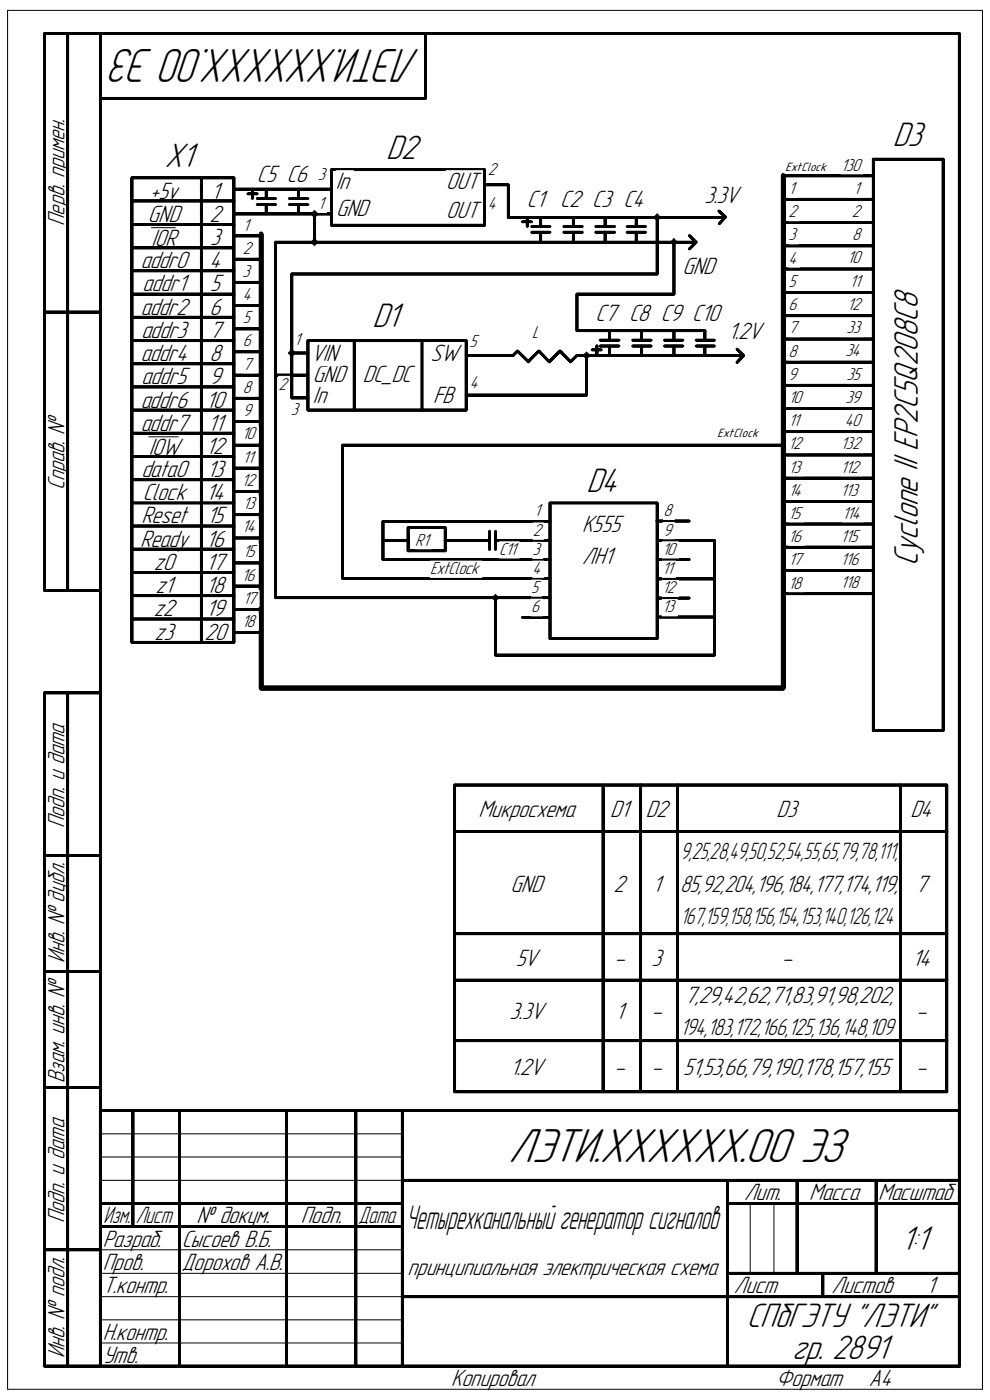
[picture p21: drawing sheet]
<svg xmlns="http://www.w3.org/2000/svg" width="210mm" height="297mm" viewBox="0 0 210 297" stroke-linecap="round" stroke-linejoin="round" font-family="sans-serif">
<defs><g id="words">
<text font-size="10.8" x="107.9" y="246.5">ЛЭТИ.ХХХХХХ.00 ЭЗ</text>
<text font-size="10.7" x="89.2" y="10.5" transform="rotate(-180 89.2 10.5)">ЛЭТИ.ХХХХХХ.00 ЭЗ</text>
<g font-size="7.7">
<text x="35" y="35.4">X1</text>
<text x="81.9" y="33.8">D2</text>
<text x="189.4" y="30.9">D3</text>
<text x="194.7" y="65.6" transform="rotate(-90 194.7 65.6)">8</text>
<text x="79" y="69.3">D1</text>
<text x="194.7" y="71.5" transform="rotate(-90 194.7 71.5)">8</text>
<text x="194.7" y="68.3" transform="rotate(-90 194.7 68.3)">C</text>
<text x="194.7" y="77.7" transform="rotate(-90 194.7 77.7)">2</text>
<text x="194.7" y="74.6" transform="rotate(-90 194.7 74.6)">0</text>
<text x="194.7" y="83.9" transform="rotate(-90 194.7 83.9)">5</text>
<text x="194.7" y="81.3" transform="rotate(-90 194.7 81.3)">Q</text>
<text x="194.7" y="89.9" transform="rotate(-90 194.7 89.9)">2</text>
<text x="194.7" y="86.7" transform="rotate(-90 194.7 86.7)">C</text>
<text x="194.7" y="95.7" transform="rotate(-90 194.7 95.7)">E</text>
<text x="194.7" y="93" transform="rotate(-90 194.7 93)">P</text>
<text x="194.7" y="99.9" transform="rotate(-90 194.7 99.9)">I</text>
<text x="194.7" y="98.8" transform="rotate(-90 194.7 98.8)">I</text>
<text x="124.4" y="104.4">D4</text>
<text x="194.7" y="107.4" transform="rotate(-90 194.7 107.4)">n</text>
<text x="194.7" y="104.7" transform="rotate(-90 194.7 104.7)">e</text>
<text x="194.7" y="111.9" transform="rotate(-90 194.7 111.9)">l</text>
<text x="194.7" y="110.2" transform="rotate(-90 194.7 110.2)">o</text>
<text x="194.7" y="117.3" transform="rotate(-90 194.7 117.3)">y</text>
<text x="194.7" y="114.6" transform="rotate(-90 194.7 114.6)">c</text>
<text x="194.7" y="120.1" transform="rotate(-90 194.7 120.1)">C</text>
<text x="191.2" y="265.2">1:1</text>
<text x="158.4" y="281.5">СПбГЭТУ &quot;ЛЭТИ&quot;</text>
<text x="168" y="288.3">гр. 2891</text>
</g>
<text font-size="7.4" x="86.1" y="260.7">Четырехканальный генератор сигналов</text>
<g font-size="5.3">
<text x="54.5" y="38.5">C5 CC66</text>
<text x="54.5" y="38.5">C5</text>
<text x="71.2" y="40.1">I</text>
<text x="72" y="40.1">n</text>
<text x="94.6" y="40.1">OUT</text>
<text x="13.7" y="47.9" transform="rotate(-90 13.7 47.9)">Перв. примен.</text>
<text x="31.4" y="47.1">GND</text>
<text x="31.9" y="42.1">+5v</text>
<text x="44.4" y="47.1">2</text>
<text x="44.8" y="42.1">1</text>
<text x="71.3" y="45.8">GND</text>
<text x="94.6" y="46.3">OUT</text>
<text x="111.8" y="44">C1 CC22 CC33 CC44</text>
<text x="111.8" y="44">C1</text>
<text x="149.5" y="43">3.3V</text>
<text x="32.1" y="52.2">IOR</text>
<text x="44.6" y="51.9">3</text>
<text x="29.9" y="56.9">addr0</text>
<text x="44.4" y="56.9">4</text>
<text x="144.8" y="58.1">GND</text>
<text x="30.2" y="61.8">addr1</text>
<text x="44.6" y="61.8">5</text>
<text x="29.9" y="66.7">addr2</text>
<text x="30" y="71.7">addr3</text>
<text x="44.4" y="71.7">7</text>
<text x="44.4" y="66.7">6</text>
<text x="126.3" y="68.1">C7 CC88 CC99 CC1100</text>
<text x="126.3" y="68.1">C7</text>
<text x="29.9" y="76.6">addr4</text>
<text x="44.4" y="76.6">8</text>
<text x="66" y="76.6">VIN</text>
<text x="91.4" y="76.5">SW</text>
<text x="154.5" y="72">1.2V</text>
<text x="30" y="81.5">addr5</text>
<text x="44.4" y="81.5">9</text>
<text x="66.4" y="81">GND</text>
<text x="77" y="81">DC_DC</text>
<text x="29.9" y="86.5">addr6</text>
<text x="43.7" y="86.5">10</text>
<text x="66.4" y="85.4">I</text>
<text x="67.1" y="85.4">n</text>
<text x="91.9" y="85.4">FB</text>
<text x="29.9" y="91.4">addr7</text>
<text x="44.1" y="91.4">11</text>
<text x="30" y="101.2">data0</text>
<text x="31.6" y="96.6">IOW</text>
<text x="43.7" y="96.3">12</text>
<text x="43.9" y="101.2">13</text>
<text x="13.7" y="103.9" transform="rotate(-90 13.7 103.9)">Справ. №</text>
<text x="30.3" y="106.2">Clock</text>
<text x="43.7" y="106.2">14</text>
<text x="30" y="111">Reset</text>
<text x="43.9" y="111">15</text>
<text x="123.5" y="112.9">К555</text>
<text x="29.8" y="116">Ready</text>
<text x="43.7" y="116">16</text>
<text x="123.5" y="119.7">ЛН1</text>
<text x="32.6" y="120.9">z0</text>
<text x="33" y="125.8">z1</text>
<text x="43.7" y="125.8">18</text>
<text x="43.7" y="120.9">17</text>
<text x="32.6" y="130.8">z2</text>
<text x="43.7" y="130.8">19</text>
<text x="32.8" y="135.7">z3</text>
<text x="43.3" y="135.7">20</text>
<text x="101.5" y="173.4">Микросхема</text>
<text x="129.5" y="173.4">D1</text>
<text x="137" y="173.4">D2</text>
<text x="164.7" y="173.4">D3</text>
<text x="193.2" y="173.4">D4</text>
<text x="13.7" y="175.7" transform="rotate(-90 13.7 175.7)">Подп. и дата</text>
<text x="108.3" y="189.1">GND</text>
<text x="130.2" y="189.1">2</text>
<text x="138.4" y="189.1">1</text>
<text x="144.3" y="189.1">85,92,204,196,184,177,174,119,</text>
<text x="194.2" y="189.1">7</text>
<text x="13.7" y="204.4" transform="rotate(-90 13.7 204.4)">Инв. № дубл.</text>
<text x="109.4" y="204.9">5V</text>
<text x="130.3" y="204.9">-</text>
<text x="138.2" y="204.9">3</text>
<text x="165.8" y="204.9">-</text>
<text x="193.5" y="204.9">14</text>
<text x="145.2" y="212.8">7,29,42,62,71,83,91,98,202,</text>
<text x="108.1" y="216.2">3.3V</text>
<text x="130.6" y="216.2">1</text>
<text x="138.2" y="216.2">-</text>
<text x="144.3" y="219.7">1</text>
<text x="145.5" y="219.7">94,183,172,166,125,136,148,109</text>
<text x="194.3" y="216.2">-</text>
<text x="13.7" y="229.7" transform="rotate(-90 13.7 229.7)">Взам. инв. №</text>
<text x="108.2" y="228.1">1.2V</text>
<text x="130.3" y="228.1">-</text>
<text x="138.2" y="228.1">-</text>
<text x="144.9" y="228.1">51,53,66,79,190,178,157,155</text>
<text x="194.3" y="228.1">-</text>
<text x="157.9" y="254.6">Лит.</text>
<text x="171.7" y="254.6">Масса</text>
<text x="186.3" y="254.6">Масштаб</text>
<text x="13.7" y="259.5" transform="rotate(-90 13.7 259.5)">Подп. и дата</text>
<text x="41.7" y="259.5">№ докум.</text>
<text x="63.8" y="259.5">Подп.</text>
<text x="21.8" y="264.5">Разраб.</text>
<text x="21.8" y="269.4">Пров.</text>
<text x="38.6" y="264.5">Сысоев В.Б.</text>
<text x="38.6" y="269.4">Дорохов А.В.</text>
<text x="21.8" y="274.3">Т.контр.</text>
<text x="86.4" y="270.6">принципиальная электрическая схема</text>
<text x="155.7" y="274.3">Лист</text>
<text x="176.4" y="274.3">Листов</text>
<text x="196.5" y="274.3">1</text>
<text x="21.8" y="284.2">Н.контр.</text>
<text x="13.7" y="288.1" transform="rotate(-90 13.7 288.1)">Инв. № подл.</text>
<text x="21.8" y="289.1">Утв.</text>
<text x="95.7" y="294">Копировал</text>
<text x="164.6" y="294">Формат</text>
<text x="184.3" y="294">A4</text>
</g>
<g font-size="5.2">
<text x="144.4" y="182.3">9,25,28,49,50,52,54,55,65,79,78,111,</text>
<text x="144.4" y="196">1</text>
<text x="145.5" y="196">67,159,158,156,154,153,140,126,124</text>
<text x="21.9" y="259.5">Изм.</text>
<text x="28.8" y="259.5">Лист</text>
<text x="76.1" y="259.5">Дата</text>
</g>
<g font-size="3.9">
<text x="67.4" y="38.2">3</text>
<text x="103.5" y="37.2">2</text>
<text x="167.3" y="41.2">1</text>
<text x="178.3" y="36.2">130</text>
<text x="181.1" y="41.2">1</text>
<text x="67.4" y="44.4">1</text>
<text x="103.5" y="44.4">4</text>
<text x="167.3" y="46.1">2</text>
<text x="180.7" y="46.1">2</text>
<text x="51.5" y="53.8">2</text>
<text x="51.5" y="48.9">1</text>
<text x="167.3" y="51">3</text>
<text x="180.8" y="51">8</text>
<text x="51.5" y="58.7">3</text>
<text x="167.3" y="56">4</text>
<text x="179.7" y="55.8">10</text>
<text x="51.5" y="63.6">4</text>
<text x="167.3" y="65.8">6</text>
<text x="167.3" y="60.9">5</text>
<text x="179.7" y="65.8">12</text>
<text x="180.2" y="60.8">11</text>
<text x="51.5" y="68.5">5</text>
<text x="112.9" y="71.8">L</text>
<text x="167.3" y="70.7">7</text>
<text x="179.6" y="70.7">33</text>
<text x="51.5" y="73.5">6</text>
<text x="62.4" y="73.2">1</text>
<text x="99.6" y="73.7">5</text>
<text x="167.3" y="75.7">8</text>
<text x="179.4" y="75.6">34</text>
<text x="51.5" y="78.4">7</text>
<text x="51.5" y="83.3">8</text>
<text x="59.1" y="82.6">2</text>
<text x="99.7" y="82.3">4</text>
<text x="167.2" y="80.6">9</text>
<text x="179.5" y="80.6">35</text>
<text x="51.5" y="88.3">9</text>
<text x="61.7" y="88">3</text>
<text x="167.3" y="85.5">10</text>
<text x="179.3" y="85.5">39</text>
<text x="51.3" y="93.1">10</text>
<text x="167.2" y="95.3">12</text>
<text x="167.3" y="90.4">11</text>
<text x="178.3" y="95.3">132</text>
<text x="179.2" y="90.4">40</text>
<text x="51.5" y="98.1">11</text>
<text x="167.3" y="100.3">13</text>
<text x="178.3" y="100.3">112</text>
<text x="51.2" y="103">12</text>
<text x="51.5" y="108">13</text>
<text x="167.3" y="105.2">14</text>
<text x="178.3" y="105.2">113</text>
<text x="51.3" y="112.9">14</text>
<text x="113" y="113.7">2</text>
<text x="113.3" y="109.5">1</text>
<text x="140.7" y="113.6">9</text>
<text x="140.7" y="109.5">8</text>
<text x="167.2" y="110.1">15</text>
<text x="178.6" y="110">114</text>
<text x="51.5" y="118.2">15</text>
<text x="88.1" y="115.8">R1</text>
<text x="105.9" y="117.7">C11</text>
<text x="113" y="117.8">3</text>
<text x="140.5" y="117.7">10</text>
<text x="167.2" y="115">16</text>
<text x="167.3" y="119.9">17</text>
<text x="178.3" y="119.9">116</text>
<text x="178.3" y="115">115</text>
<text x="51.2" y="123.2">16</text>
<text x="91.2" y="121.8">ExtClock</text>
<text x="112.6" y="125.8">5</text>
<text x="112.9" y="121.8">4</text>
<text x="140.5" y="125.9">12</text>
<text x="140.5" y="121.8">11</text>
<text x="167.2" y="124.8">18</text>
<text x="178.3" y="124.8">118</text>
<text x="51.5" y="128.1">17</text>
<text x="112.6" y="129.9">6</text>
<text x="140.5" y="129.9">13</text>
<text x="51.3" y="133">18</text>
</g>
<g font-size="2.7">
<text x="166.5" y="36.3">ExtClock</text>
<text x="152.2" y="92.7">ExtClock</text>
</g>
</g></defs>
<g fill="#000">
<path d="M27.8 37.5l14.9-.1 .3 .3-.3 .3h-14.7l-.3-.3zM28 37.4h14.7v.6h-14.7z"/>
<path d="M42.6 37.5l7-.1 .3 .3-.3 .3h-6.9l-.3-.3zM42.7 37.4h6.9v.6h-6.9z"/>
<path d="M70.1 35.8l.2-.1h32.5l.3 .3-.3 .3h-32.5l-.2-.2zM70.3 35.7h32.5v.6h-32.5z"/>
<path d="M102.5 35.8l.4-.1 .2 .3v11.8l-.3 .3-.3-.3zM102.5 36h.6v11.8h-.6z"/>
<path d="M102.6 39l5.2-.1 .3 .3-.3 .3h-5l-.3-.1zM102.8 38.9h5v.6h-5z"/>
<path d="M165.9 37.1l.2-.1h19.2l.2 .3-.2 .3h-19.2l-.2-.2zM166.1 37h19.2v.6h-19.2z"/>
<path d="M185 33.6l.4-.1 .1 .3v121.2l-.2 .3-.3-.3zM185 33.8h.5v121.2h-.5z"/>
<path d="M185 33.6l.3-.1h14.8l.3 .3-.3 .3h-14.8l-.3-.2zM185.3 33.5h14.8v.6h-14.8z"/>
<path d="M27.8 42.4l14.9-.1 .3 .3-.3 .3h-14.7l-.3-.1zM28 42.3h14.7v.6h-14.7z"/>
<path d="M27.8 47.4l14.9-.1 .3 .3-.3 .3h-14.7l-.3-.1zM28 47.3h14.7v.6h-14.7z"/>
<path d="M27.8 52.3h14.9l.3 .3-.3 .3h-14.7l-.3-.2zM28 52.3h14.7v.6h-14.7z"/>
<path d="M27.8 57.2l14.9-.1 .3 .3-.3 .3h-14.7l-.3-.1zM28 57.1h14.7v.6h-14.7z"/>
<path d="M27.8 37.5h.3l.2 .2v4.9l-.3 .3-.3-.3v-4.9zM27.7 37.7h.6v4.9h-.6z"/>
<path d="M27.8 42.4h.3l.2 .2v5l-.3 .3-.3-.3v-5zM27.7 42.6h.6v5h-.6z"/>
<path d="M27.8 47.4h.3l.2 .2v5l-.3 .3-.3-.3v-5zM27.7 47.6h.6v5h-.6z"/>
<path d="M27.8 52.3h.3l.2 .3v4.8l-.3 .3-.3-.3v-4.8zM27.7 52.6h.6v4.8h-.6z"/>
<path d="M42.6 42.4l7-.1 .3 .3-.3 .3h-6.9l-.2-.1zM42.7 42.3h6.9v.6h-6.9z"/>
<path d="M42.6 47.4l7-.1 .3 .3-.3 .3h-6.9l-.2-.1zM42.7 47.3h6.9v.6h-6.9z"/>
<path d="M42.6 52.3h7l.3 .3-.3 .3h-6.9l-.2-.2zM42.7 52.3h6.9v.6h-6.9z"/>
<path d="M42.6 57.2l7-.1 .3 .3-.3 .3h-6.9l-.2-.1zM42.7 57.1h6.9v.6h-6.9z"/>
<path d="M42.6 37.5h.3l.1 .2v4.9l-.3 .3-.3-.3v-4.9zM42.4 37.7h.6v4.9h-.6z"/>
<path d="M42.6 42.4h.3l.1 .2v5l-.3 .3-.3-.3v-5zM42.4 42.6h.6v5h-.6z"/>
<path d="M42.6 47.4h.3l.1 .2v5l-.3 .3-.3-.3v-5zM42.4 47.6h.6v5h-.6z"/>
<path d="M42.6 52.3h.3l.1 .3v4.8l-.3 .3-.3-.3v-4.8zM42.4 52.6h.6v4.8h-.6z"/>
<path d="M49.4 40l.2-.2h20.7l.3 .3-.3 .3h-20.7l-.2-.1zM49.6 39.8h20.7v.6h-20.7z"/>
<path d="M49.5 45.1h20.8l.3 .3-.3 .3h-20.7l-.2-.2zM49.6 45.1h20.7v.6h-20.7z"/>
<path d="M49.5 49.8l5.9-.1 .3 .3-.3 .3h-5.8l-.2-.1zM49.6 49.7h5.8v.6h-5.8z"/>
<path d="M49.4 54.8l.2-.1h5.8l.3 .3-.3 .3h-5.8l-.2-.2zM49.6 54.7h5.8v.6h-5.8z"/>
<path d="M49.5 37.5h.3l.1 .2v4.9l-.3 .3-.3-.3v-4.9zM49.3 37.7h.6v4.9h-.6z"/>
<path d="M49.5 42.4h.3l.1 .2v5l-.3 .3-.3-.3v-5zM49.3 42.6h.6v5h-.6z"/>
<path d="M49.5 47.4h.3l.1 .2v5l-.3 .3-.3-.3v-5zM49.3 47.6h.6v5h-.6z"/>
<path d="M49.5 52.3h.3l.1 .3v4.8l-.3 .3-.3-.3v-4.8zM49.3 52.6h.6v4.8h-.6z"/>
<path d="M53.3 40l.4-.1 .1 .2v2l-.2 .3-.3-.3zM53.3 40.1h.5v2h-.5z"/>
<path d="M54.4 41.9l4.1-.1 .3 .3-.3 .3h-3.9l-.3-.1zM54.6 41.8h3.9v.6h-3.9z"/>
<path d="M54.3 43.2l.3-.1h3.9l.3 .3-.3 .3h-3.9l-.3-.2zM54.6 43.1h3.9v.6h-3.9z"/>
<path d="M52.4 40.8h2.3a.29 .29 0 0 1 .2 .4 .29 .29 0 0 1-.3 .2h-2.2l-.1-.3zM52.6 40.8h2v.6h-2z"/>
<path d="M55.2 49.2a.49 .49 0 0 1 .7 .4v96.4a.49 .49 0 0 1-.5 .5 .49 .49 0 0 1-.5-.5v-96.4zM54.9 49.6h1v96.4h-1z"/>
<path d="M56.2 43.2l.4-.1 .2 .3v2l-.3 .3-.3-.3zM56.2 43.4h.6v2h-.6z"/>
<path d="M56.2 40l.4-.1 .2 .2v2l-.3 .3-.3-.3zM56.2 40.1h.6v2h-.6z"/>
<path d="M61.2 41.9l4.1-.1 .3 .3-.3 .3h-3.9l-.3-.1zM61.4 41.8h3.9v.6h-3.9z"/>
<path d="M61.1 43.2l.3-.1h3.9l.3 .3-.3 .3h-3.9l-.3-.2zM61.4 43.1h3.9v.6h-3.9z"/>
<path d="M61.6 58l.3-.2 77.6 .1a.29 .29 0 0 1 .2 .3 .29 .29 0 0 1-.3 .2h-77.5l-.3-.1zM61.9 57.8h77.5v.6h-77.5z"/>
<path d="M63.1 43.2l.2-.1 .3 .3v2l-.3 .3-.3-.3zM63 43.4h.6v2h-.6z"/>
<path d="M63.1 40l.2-.2 .3 .3v2l-.3 .3-.3-.3zM63 40.1h.6v2h-.6z"/>
<path d="M66.6 45.1h.3l.1 .3v6l-.3 .3-.3-.3v-6zM66.4 45.4h.6v6h-.6z"/>
<path d="M70.1 35.8l.4-.1 .1 .3v11.8l-.3 .3-.3-.3zM70 36h.6v11.8h-.6z"/>
<path d="M70.2 47.5h32.6l.3 .3-.3 .3h-32.5l-.2-.2zM70.3 47.5h32.5v.6h-32.5z"/>
<path d="M107.6 46l.2-.2h31.6l.3 .3-.3 .3h-31.6l-.2-.1zM107.8 45.8h31.6v.6h-31.6z"/>
<path d="M107.6 51.2l.2-.1h31.7a.29 .29 0 0 1 .2 .4 .29 .29 0 0 1-.3 .2h-31.6l-.2-.2zM107.8 51.1h31.6v.6h-31.6z"/>
<path d="M58.2 51.2l.3-.1h49.3l.3 .3-.3 .3h-49.3l-.3-.2zM58.5 51.1h49.3v.6h-49.3z"/>
<path d="M107.7 39h.3l.1 .2v7.1a.29 .29 0 0 1-.3 .1 .29 .29 0 0 1-.3-.3v-6.9zM107.5 39.2h.6v6.9h-.6z"/>
<path d="M111.6 46l.4-.1 .1 .2v1.9l-.3 .3-.3-.3zM111.5 46.1h.6v1.9h-.6z"/>
<path d="M112.6 47.8h4.1l.3 .2-.3 .3h-3.9l-.3-.1zM112.8 47.8h3.9v.5h-3.9z"/>
<path d="M112.5 49.1l.3-.1h3.9l.3 .3-.3 .3h-3.9l-.3-.2zM112.8 49h3.9v.6h-3.9z"/>
<path d="M110.5 46.9l.3-.1h2l.3 .3-.3 .2h-2l-.3-.1zM110.8 46.8h2v.5h-2z"/>
<path d="M114.5 49.1l.2-.1 .3 .3v2.1l-.3 .3-.3-.3zM114.4 49.3h.6v2.1h-.6z"/>
<path d="M114.5 46l.2-.2 .3 .3v1.9l-.3 .3-.3-.3zM114.4 46.1h.6v1.9h-.6z"/>
<path d="M119.4 47.8h4.1l.3 .2-.3 .3h-3.9l-.3-.1zM119.6 47.8h3.9v.5h-3.9z"/>
<path d="M119.3 49.1l.3-.1h3.9l.3 .3-.3 .3h-3.9l-.3-.2zM119.6 49h3.9v.6h-3.9z"/>
<path d="M121.4 49.1l.4-.1 .1 .3v2.1l-.3 .3-.3-.3zM121.3 49.3h.6v2.1h-.6z"/>
<path d="M121.4 46l.4-.1 .1 .2v1.9l-.3 .3-.3-.3zM121.3 46.1h.6v1.9h-.6z"/>
<path d="M126.2 47.8h4.2l.3 .2-.3 .3h-4l-.3-.1zM126.4 47.8h4v.5h-4z"/>
<path d="M126.1 49.1l.3-.1h4l.3 .3-.3 .3h-4l-.3-.2zM126.4 49h4v.6h-4z"/>
<path d="M128.1 49.1l.4-.1 .2 .3v2.1l-.3 .3-.3-.3zM128.1 49.3h.6v2.1h-.6z"/>
<path d="M128.1 46l.4-.1 .2 .2v1.9l-.3 .3-.3-.3zM128.1 46.1h.6v1.9h-.6z"/>
<path d="M132.9 47.8h4l.3 .2-.3 .3h-3.9l-.3-.3zM133 47.8h3.9v.5h-3.9z"/>
<path d="M132.8 49.1l.2-.1h3.9l.3 .3-.3 .3h-3.9l-.2-.2zM133 49h3.9v.6h-3.9z"/>
<path d="M134.7 49.1l.4-.1 .2 .3v2.1l-.3 .3-.3-.3zM134.7 49.3h.6v2.1h-.6z"/>
<path d="M134.7 46l.4-.1 .2 .2v1.9l-.3 .3-.3-.3zM134.7 46.1h.6v1.9h-.6z"/>
<path d="M139.1 51.2l.3-.1h8.4a.29 .29 0 0 1 .1 .4 .29 .29 0 0 1-.2 .2h-8.3l-.3-.2zM139.4 51.1h8.3v.6h-8.3z"/>
<path d="M139.1 46l.3-.2h14.5l.3 .3-.3 .3h-14.5l-.3-.1zM139.4 45.8h14.5v.6h-14.5z"/>
<path d="M139.1 46l.3-.2 .3 .3v12l-.3 .3-.3-.3zM139.1 46.1h.6v12h-.6z"/>
<path d="M147.4 51.2h.5v.4l-1.5 1.4h-.4v-.4zM147.4 51.2l.5 .4-1.5 1.4-.4-.4z"/>
<path d="M146 49.7h.4l1.5 1.5v.4h-.5l-1.4-1.4zM146.4 49.7l1.5 1.5-.5 .4-1.4-1.4z"/>
<path d="M153.7 45.8h.1a.28 .28 0 0 1 .3 .1 .28 .28 0 0 1 0 .3l-1.4 1.6a.28 .28 0 0 1-.4-.1 .28 .28 0 0 1 .1-.4zM153.7 45.8l.4 .4-1.3 1.5-.4-.4z"/>
<path d="M152.3 44.5h.4l1.4 1.3v.4l-.4 .1-1.4-1.3zM152.7 44.5l1.4 1.3-.4 .5-1.4-1.3z"/>
<path d="M165.9 42.1l.2-.1h19.2l.2 .3-.2 .3h-19.2l-.2-.2zM166.1 42h19.2v.6h-19.2z"/>
<path d="M165.9 47.1l.2-.2h19.2l.2 .3-.2 .3h-19.2l-.2-.1zM166.1 46.9h19.2v.6h-19.2z"/>
<path d="M165.9 52l.2-.1h19.2l.2 .3-.2 .3h-19.2l-.2-.2zM166.1 51.9h19.2v.6h-19.2z"/>
<path d="M165.9 56.9l.2-.1h19.2l.2 .3-.2 .3h-19.2l-.2-.2zM166.1 56.8h19.2v.6h-19.2z"/>
<path d="M27.7 62.2l.3-.1h14.7l.3 .3-.3 .3h-14.7l-.3-.1zM28 62.1h14.7v.6h-14.7z"/>
<path d="M27.7 67.2l.3-.2h14.7l.3 .3-.3 .3h-14.7l-.3-.1zM28 67h14.7v.6h-14.7z"/>
<path d="M27.8 72h14.9l.3 .3-.3 .3h-14.7l-.3-.3zM28 72h14.7v.6h-14.7z"/>
<path d="M27.7 77l.3-.1h14.7l.3 .3-.3 .3h-14.7l-.3-.2zM28 76.9h14.7v.6h-14.7z"/>
<path d="M27.8 57.2h.3l.2 .2v5l-.3 .3-.3-.3v-5zM27.7 57.4h.6v5h-.6z"/>
<path d="M27.7 62.2l.4-.1 .2 .3v4.9l-.3 .3-.3-.3zM27.7 62.4h.6v4.9h-.6z"/>
<path d="M27.7 67.2l.4-.1 .2 .2-.1 5.1a.29 .29 0 0 1-.3 .2 .29 .29 0 0 1-.2-.3zM27.7 67.3h.6v5h-.6z"/>
<path d="M27.8 72h.3l.2 .3v4.9l-.3 .3-.3-.3v-4.9zM27.7 72.3h.6v4.9h-.6z"/>
<path d="M42.5 62.2l.2-.1h6.9l.3 .3-.3 .3h-6.9l-.2-.1zM42.7 62.1h6.9v.6h-6.9z"/>
<path d="M42.5 67.2l.2-.2h6.9l.3 .3-.3 .3h-6.9l-.2-.1zM42.7 67h6.9v.6h-6.9z"/>
<path d="M42.6 72h7l.3 .3-.3 .3h-6.9l-.3-.3zM42.7 72h6.9v.6h-6.9z"/>
<path d="M42.5 77l.2-.1h6.9l.3 .3-.3 .3h-6.9l-.2-.2zM42.7 76.9h6.9v.6h-6.9z"/>
<path d="M42.6 57.2h.3l.1 .2v5l-.3 .3-.3-.3v-5zM42.4 57.4h.6v5h-.6z"/>
<path d="M42.5 62.2l.4-.1 .1 .3v4.9l-.3 .3-.3-.3zM42.4 62.4h.6v4.9h-.6z"/>
<path d="M42.5 67.2l.4-.1 .1 .2v5.1a.29 .29 0 0 1-.4 .2 .29 .29 0 0 1-.2-.3zM42.4 67.3h.6v5h-.6z"/>
<path d="M42.6 72h.3l.1 .3v4.9l-.3 .3-.3-.3v-4.9zM42.4 72.3h.6v4.9h-.6z"/>
<path d="M49.4 59.7l.2-.1h5.8l.3 .3-.3 .3h-5.8l-.2-.1zM49.6 59.6h5.8v.6h-5.8z"/>
<path d="M49.5 64.6l5.9-.1 .3 .3-.3 .3h-5.8l-.2-.1zM49.6 64.5h5.8v.6h-5.8z"/>
<path d="M49.4 69.6l.2-.1h5.8l.3 .3-.3 .3h-5.8l-.2-.2zM49.6 69.5h5.8v.6h-5.8z"/>
<path d="M49.4 74.5l.2-.2h5.8l.3 .3-.3 .3h-5.8l-.2-.1zM49.6 74.3h5.8v.6h-5.8z"/>
<path d="M49.5 79.3h5.9l.3 .3-.3 .3h-5.8l-.2-.2zM49.6 79.3h5.8v.6h-5.8z"/>
<path d="M49.5 57.2h.3l.1 .2v5l-.3 .3-.3-.3v-5zM49.3 57.4h.6v5h-.6z"/>
<path d="M49.4 62.2l.4-.1 .1 .3v4.9l-.3 .3-.3-.3zM49.3 62.4h.6v4.9h-.6z"/>
<path d="M49.4 67.2l.4-.1 .1 .2v5.1a.29 .29 0 0 1-.4 .2 .29 .29 0 0 1-.2-.3zM49.3 67.3h.6v5h-.6z"/>
<path d="M49.5 72h.3l.1 .3v4.9l-.3 .3-.3-.3v-4.9zM49.3 72.3h.6v4.9h-.6z"/>
<path d="M58.3 79.3h.3l.2 .3v47.2l-.3 .3-.3-.3v-47.2zM58.2 79.6h.6v47.2h-.6z"/>
<path d="M58.2 51.2l.4-.1 .2 .3v28.2l-.3 .3-.3-.3zM58.2 51.4h.6v28.2h-.6z"/>
<path d="M65.2 72h33.7l.3 .3-.3 .3h-33.6l-.3-.3zM65.3 72h33.6v.6h-33.6z"/>
<path d="M61.7 74.6h3.6l.3 .3-.3 .3h-3.4l-.3-.2zM61.9 74.6h3.4v.6h-3.4z"/>
<path d="M58.3 79.3h7l.3 .3-.3 .3h-6.8l-.3-.2zM58.5 79.3h6.8v.6h-6.8z"/>
<path d="M75 72h.3l.1 .3v14.7l-.3 .3-.3-.3v-14.7zM74.8 72.3h.6v14.7h-.6z"/>
<path d="M89.4 72h.2l.2 .3v14.7l-.3 .3-.3-.3v-14.7zM89.2 72.3h.6v14.7h-.6z"/>
<path d="M98.6 72.1l.4-.1 .2 .3v14.7l-.3 .3-.3-.3zM98.6 72.3h.6v14.7h-.6z"/>
<path d="M98.6 75.2l.3-.1h9.9l.3 .3-.3 .3h-9.9l-.3-.2zM98.9 75.1h9.9v.6h-9.9z"/>
<path d="M108.6 75.2l1-.9h.4v.4l-.9 .9h-.5zM108.6 75.2l1-.9 .4 .4-.9 .9z"/>
<path d="M109.6 74.3h.4l2.3 2.2v.5h-.4l-2.3-2.3zM109.6 74.7l.4-.4 2.3 2.2-.4 .5z"/>
<path d="M111.8 76.5l2.3-2.2h.4v.4l-2.3 2.3h-.4zM114.1 74.3l.4 .4-2.3 2.3-.4-.5z"/>
<path d="M114.1 74.3h.4l2.2 2.2v.5h-.4l-2.2-2.3zM114.1 74.7l.4-.4 2.2 2.2-.4 .5z"/>
<path d="M116.3 76.5l2.3-2.2h.4v.4l-2.3 2.3h-.4zM118.6 74.3l.4 .4-2.3 2.3-.4-.5z"/>
<path d="M118.6 74.3h.4l2.2 2.2v.5h-.4l-2.2-2.3zM118.6 74.7l.4-.4 2.2 2.2-.4 .5z"/>
<path d="M122.2 75.2h.4v.4l-1.4 1.4h-.4v-.5zM122.2 75.2l.4 .4-1.4 1.4-.4-.5z"/>
<path d="M122.1 70l.3-.2h27.1l.3 .3-.3 .3h-27.1l-.3-.1zM122.4 69.8h27.1v.6h-27.1z"/>
<path d="M122.1 75.2l.3-.1h35.2l.3 .3-.3 .3h-35.2l-.3-.2zM122.4 75.1h35.2v.6h-35.2z"/>
<path d="M122.1 62.2l.3-.1h20.6l.3 .3-.3 .3h-20.6l-.3-.1zM122.4 62.1h20.6v.6h-20.6z"/>
<path d="M122.1 62.2l.3-.1 .3 .3v7.7l-.3 .3-.3-.3zM122.1 62.4h.6v7.7h-.6z"/>
<path d="M126.5 73.1h.3l.1 .2v1.9l-.3 .3-.3-.3v-1.9zM126.3 73.3h.6v1.9h-.6z"/>
<path d="M127.1 71.9h4.2l.3 .3-.3 .3h-4l-.3-.3zM127.3 71.9h4v.6h-4z"/>
<path d="M127.1 73.2l4.2-.1 .3 .3-.3 .3h-4l-.3-.1zM127.3 73.1h4v.6h-4z"/>
<path d="M125.3 74.1l.3-.2h2l.2 .3-.2 .3h-2l-.3-.1zM125.6 73.9h2v.6h-2z"/>
<path d="M129.1 73.2h.3l.2 .2v2l-.3 .3-.3-.3v-2zM129 73.4h.6v2h-.6z"/>
<path d="M129.1 69.9h.3l.2 .2-.1 2.2a.29 .29 0 0 1-.3 .2 .29 .29 0 0 1-.2-.3v-2.1zM129 70.1h.6v2.1h-.6z"/>
<path d="M134 71.9h4.1l.3 .3-.3 .3h-3.9l-.3-.3zM134.2 71.9h3.9v.6h-3.9z"/>
<path d="M134 73.2l4.1-.1 .3 .3-.3 .3h-3.9l-.3-.1zM134.2 73.1h3.9v.6h-3.9z"/>
<path d="M135.9 73.2h.4l.1 .2v2l-.3 .3-.3-.3v-2zM135.8 73.4h.6v2h-.6z"/>
<path d="M135.9 69.9h.4l.1 .2v2.2a.29 .29 0 0 1-.4 .2 .29 .29 0 0 1-.2-.3v-2.1zM135.8 70.1h.6v2.1h-.6z"/>
<path d="M140.7 72l.2-.1h4l.3 .3-.3 .3h-4l-.2-.2zM140.9 71.9h4v.6h-4z"/>
<path d="M140.8 73.2l4.1-.1 .3 .3-.3 .3h-4l-.3-.3zM140.9 73.1h4v.6h-4z"/>
<path d="M142.8 73.2h.3l.2 .2v2l-.3 .3-.3-.3v-2zM142.7 73.4h.6v2h-.6z"/>
<path d="M142.8 69.9h.3l.2 .2-.1 2.2a.29 .29 0 0 1-.3 .2 .29 .29 0 0 1-.2-.3v-2.1zM142.7 70.1h.6v2.1h-.6z"/>
<path d="M142.7 51.2l.4-.1 .2 .3v11l-.3 .3-.3-.3zM142.7 51.4h.6v11h-.6z"/>
<path d="M147.5 71.9h4.1l.2 .3-.2 .3h-3.9l-.3-.3zM147.7 71.9h3.9v.6h-3.9z"/>
<path d="M147.5 73.2l4.1-.1 .2 .3-.2 .3h-3.9l-.3-.1zM147.7 73.1h3.9v.6h-3.9z"/>
<path d="M149.4 73.2h.3l.1 .2v2l-.3 .3-.3-.3v-2zM149.2 73.4h.6v2h-.6z"/>
<path d="M149.3 70l.4-.1 .1 .2v2.1l-.3 .3-.3-.3zM149.2 70.1h.6v2.1h-.6z"/>
<path d="M157.5 75.2h.4v.4l-1.4 1.5h-.4v-.4zM157.5 75.2l.4 .4-1.4 1.5-.4-.4z"/>
<path d="M156.1 73.8h.4l1.4 1.4v.4h-.4l-1.4-1.3zM156.5 73.8l1.4 1.4-.4 .4-1.4-1.3z"/>
<path d="M165.9 61.9l.2-.1h19.2l.2 .3-.2 .3h-19.2l-.2-.2zM166.1 61.8h19.2v.6h-19.2z"/>
<path d="M165.9 66.8l.2-.1h19.2l.2 .3-.2 .3h-19.2l-.2-.2zM166.1 66.7h19.2v.6h-19.2z"/>
<path d="M165.9 71.8l.2-.2h19.2l.2 .3-.2 .3h-19.2l-.2-.1zM166.1 71.6h19.2v.6h-19.2z"/>
<path d="M165.9 76.7l.2-.2h19.2l.2 .3-.2 .3h-19.2l-.2-.1zM166.1 76.5h19.2v.6h-19.2z"/>
<path d="M27.8 81.8h14.9l.3 .3-.3 .3h-14.7l-.3-.2zM28 81.8h14.7v.6h-14.7z"/>
<path d="M27.8 86.7h14.9l.3 .3-.3 .3h-14.7l-.3-.2zM28 86.7h14.7v.6h-14.7z"/>
<path d="M27.8 91.6h14.9l.3 .3-.3 .3h-14.7l-.3-.1zM28 91.6h14.7v.6h-14.7z"/>
<path d="M27.7 96.7l.3-.1h14.7l.3 .3-.3 .3h-14.7l-.3-.2zM28 96.6h14.7v.6h-14.7z"/>
<path d="M27.7 77l.4-.1 .2 .3v4.9l-.3 .3-.3-.3zM27.7 77.2h.6v4.9h-.6z"/>
<path d="M27.8 81.8h.3l.2 .3v4.9l-.3 .3-.3-.3v-4.9zM27.7 82.1h.6v4.9h-.6z"/>
<path d="M27.8 86.7h.3l.2 .3v4.9l-.3 .3-.3-.3v-4.9zM27.7 87h.6v4.9h-.6z"/>
<path d="M27.8 91.6h.3l.2 .3v5l-.3 .3-.3-.3v-5zM27.7 91.9h.6v5h-.6z"/>
<path d="M42.6 81.8h7l.3 .3-.3 .3h-6.9l-.2-.2zM42.7 81.8h6.9v.6h-6.9z"/>
<path d="M42.6 86.7h7l.3 .3-.3 .3h-6.9l-.2-.2zM42.7 86.7h6.9v.6h-6.9z"/>
<path d="M42.6 91.6h7l.3 .3-.3 .3h-6.9l-.2-.1zM42.7 91.6h6.9v.6h-6.9z"/>
<path d="M42.5 96.7l.2-.1h6.9l.3 .3-.3 .3h-6.9l-.2-.2zM42.7 96.6h6.9v.6h-6.9z"/>
<path d="M42.5 77l.4-.1 .1 .3v4.9l-.3 .3-.3-.3zM42.4 77.2h.6v4.9h-.6z"/>
<path d="M42.6 81.8h.3l.1 .3v4.9l-.3 .3-.3-.3v-4.9zM42.4 82.1h.6v4.9h-.6z"/>
<path d="M42.6 86.7h.3l.1 .3v4.9l-.3 .3-.3-.3v-4.9zM42.4 87h.6v4.9h-.6z"/>
<path d="M42.6 91.6h.3l.1 .3v5l-.3 .3-.3-.3v-5zM42.4 91.9h.6v5h-.6z"/>
<path d="M49.5 84.2h5.9l.3 .3-.3 .3h-5.8l-.2-.2zM49.6 84.2h5.8v.6h-5.8z"/>
<path d="M49.4 89.3l.2-.1h5.8l.3 .3-.3 .2h-5.8l-.2-.1zM49.6 89.2h5.8v.5h-5.8z"/>
<path d="M49.5 94.2l5.9-.1 .3 .3-.3 .3h-5.8l-.2-.1zM49.6 94.1h5.8v.6h-5.8z"/>
<path d="M49.5 99.1l5.9-.1 .3 .3-.3 .3h-5.8l-.2-.1zM49.6 99h5.8v.6h-5.8z"/>
<path d="M49.4 77l.4-.1 .1 .3v4.9l-.3 .3-.3-.3zM49.3 77.2h.6v4.9h-.6z"/>
<path d="M49.5 81.8h.3l.1 .3v4.9l-.3 .3-.3-.3v-4.9zM49.3 82.1h.6v4.9h-.6z"/>
<path d="M49.5 86.7h.3l.1 .3v4.9l-.3 .3-.3-.3v-4.9zM49.3 87h.6v4.9h-.6z"/>
<path d="M49.5 91.6h.3l.1 .3v5l-.3 .3-.3-.3v-5zM49.3 91.9h.6v5h-.6z"/>
<path d="M61.6 58l.4-.1 .2 .2v26.3l-.3 .3-.3-.3zM61.6 58.1h.6v26.3h-.6z"/>
<path d="M61.7 84.2l3.6-.1 .3 .3-.3 .3h-3.4l-.3-.1zM61.9 84.1h3.4v.6h-3.4z"/>
<path d="M65.2 72h.3l.1 .3v14.7l-.3 .3-.3-.3v-14.7zM65 72.3h.6v14.7h-.6z"/>
<path d="M72.5 94.2l93.6-.1 .3 .3-.3 .3h-93.5l-.2-.3zM72.6 94.1h93.5v.6h-93.5z"/>
<path d="M65.2 86.7h33.7l.3 .3-.3 .3h-33.6l-.2-.2zM65.3 86.7h33.6v.6h-33.6z"/>
<path d="M98.6 83.7l.3-.2h25.5l.3 .3-.3 .3h-25.5l-.3-.1zM98.9 83.5h25.5v.6h-25.5z"/>
<path d="M124.2 75.2l.4-.1 .1 .3v8.4l-.3 .3-.3-.3zM124.1 75.4h.6v8.4h-.6z"/>
<path d="M166 81.5l19.3-.1 .2 .3-.2 .3h-19.2l-.3-.3zM166.1 81.4h19.2v.6h-19.2z"/>
<path d="M165.9 86.5l.2-.1h19.2l.2 .3-.2 .3h-19.2l-.2-.2zM166.1 86.4h19.2v.6h-19.2z"/>
<path d="M165.9 91.4l.2-.1h19.2l.2 .3-.2 .3h-19.2l-.2-.2zM166.1 91.3h19.2v.6h-19.2z"/>
<path d="M165.9 96.4l.2-.2h19.2l.2 .3-.2 .3h-19.2l-.2-.1zM166.1 96.2h19.2v.6h-19.2z"/>
<path d="M27.8 101.5h14.9l.3 .3-.3 .3h-14.7l-.3-.2zM28 101.5h14.7v.6h-14.7z"/>
<path d="M27.8 106.5l14.9-.1 .3 .3-.3 .3h-14.7l-.3-.3zM28 106.4h14.7v.6h-14.7z"/>
<path d="M27.7 111.4l.3-.1h14.7l.3 .3-.3 .3h-14.7l-.3-.2zM28 111.3h14.7v.6h-14.7z"/>
<path d="M27.7 116.3l.3-.1h14.7l.3 .3-.3 .3h-14.7l-.3-.1zM28 116.2h14.7v.6h-14.7z"/>
<path d="M27.7 96.7l.4-.1 .2 .3v4.9l-.3 .3-.3-.3zM27.7 96.9h.6v4.9h-.6z"/>
<path d="M27.8 101.5h.3l.2 .3v4.9l-.3 .3-.3-.3v-4.9zM27.7 101.8h.6v4.9h-.6z"/>
<path d="M27.8 106.5h.3l.2 .2v4.9l-.3 .3-.3-.3v-4.9zM27.7 106.7h.6v4.9h-.6z"/>
<path d="M27.7 111.4l.4-.1 .2 .3v4.9l-.3 .3-.3-.3zM27.7 111.6h.6v4.9h-.6z"/>
<path d="M42.6 101.5h7l.3 .3-.3 .3h-6.9l-.2-.2zM42.7 101.5h6.9v.6h-6.9z"/>
<path d="M42.6 106.5l7-.1 .3 .3-.3 .3h-6.9l-.3-.3zM42.7 106.4h6.9v.6h-6.9z"/>
<path d="M42.5 111.4l.2-.1h6.9l.3 .3-.3 .3h-6.9l-.2-.2zM42.7 111.3h6.9v.6h-6.9z"/>
<path d="M42.5 116.3l.2-.1h6.9l.3 .3-.3 .3h-6.9l-.2-.1zM42.7 116.2h6.9v.6h-6.9z"/>
<path d="M42.5 96.7l.4-.1 .1 .3v4.9l-.3 .3-.3-.3zM42.4 96.9h.6v4.9h-.6z"/>
<path d="M42.6 101.5h.3l.1 .3v4.9l-.3 .3-.3-.3v-4.9zM42.4 101.8h.6v4.9h-.6z"/>
<path d="M42.6 106.5h.3l.1 .2v4.9l-.3 .3-.3-.3v-4.9zM42.4 106.7h.6v4.9h-.6z"/>
<path d="M42.5 111.4l.4-.1 .1 .3v4.9l-.3 .3-.3-.3zM42.4 111.6h.6v4.9h-.6z"/>
<path d="M49.4 104.1l.2-.1h5.8l.3 .3-.3 .3h-5.8l-.2-.2zM49.6 104h5.8v.6h-5.8z"/>
<path d="M49.5 108.9h5.9l.3 .3-.3 .3h-5.8l-.2-.2zM49.6 108.9h5.8v.6h-5.8z"/>
<path d="M49.5 113.9l5.9-.1 .3 .3-.3 .3h-5.8l-.3-.3zM49.6 113.8h5.8v.6h-5.8z"/>
<path d="M49.4 119.3l.2-.2h5.8l.3 .3-.3 .3h-5.8l-.2-.1zM49.6 119.1h5.8v.6h-5.8z"/>
<path d="M49.4 96.7l.4-.1 .1 .3v4.9l-.3 .3-.3-.3zM49.3 96.9h.6v4.9h-.6z"/>
<path d="M49.5 101.5h.3l.1 .3v4.9l-.3 .3-.3-.3v-4.9zM49.3 101.8h.6v4.9h-.6z"/>
<path d="M49.5 106.5h.3l.1 .2v4.9l-.3 .3-.3-.3v-4.9zM49.3 106.7h.6v4.9h-.6z"/>
<path d="M49.4 111.4l.4-.1 .1 .3v4.9l-.3 .3-.3-.3zM49.3 111.6h.6v4.9h-.6z"/>
<path d="M81 118.6l.2-.2h35.5l.3 .3-.3 .3h-35.5l-.2-.1zM81.2 118.4h35.5v.6h-35.5z"/>
<path d="M81 114.5l.2-.2h5.4l.3 .3-.3 .3h-5.4l-.2-.1zM81.2 114.3h5.4v.6h-5.4z"/>
<path d="M81 110.5l.4-.1 .1 .2v8.1l-.3 .3-.3-.3zM80.9 110.6h.6v8.1h-.6z"/>
<path d="M86.4 111.7l8-.1 .3 .3-.3 .3h-7.8l-.3-.1zM86.6 111.6h7.8v.6h-7.8z"/>
<path d="M86.4 111.7h.3l.2 .2v4.9l-.3 .3-.3-.3v-4.9zM86.3 111.9h.6v4.9h-.6z"/>
<path d="M94.3 111.7h.3l.1 .2v4.9l-.3 .3-.3-.3v-4.9zM94.1 111.9h.6v4.9h-.6z"/>
<path d="M86.3 116.7l.3-.2h7.8l.3 .3-.3 .3h-7.8l-.3-.1zM86.6 116.5h7.8v.6h-7.8z"/>
<path d="M94.3 114.4l7.5-.1 .3 .3-.3 .3h-7.4l-.3-.3zM94.4 114.3h7.4v.6h-7.4z"/>
<path d="M103.6 112.5l.4-.1 .1 .3v3.9l-.3 .3-.3-.3zM103.5 112.7h.6v3.9h-.6z"/>
<path d="M101.6 114.4l2.2-.1 .3 .3-.3 .3h-2l-.3-.3zM101.8 114.3h2v.6h-2z"/>
<path d="M104.9 112.5l.2-.1 .3 .3v3.9l-.3 .3-.3-.3zM104.8 112.7h.6v3.9h-.6z"/>
<path d="M105 114.4l2-.1 .3 .3-.3 .3h-1.9l-.3-.3zM105.1 114.3h1.9v.6h-1.9z"/>
<path d="M106.7 114.5l.3-.2h9.7l.3 .3-.3 .3h-9.7l-.3-.1zM107 114.3h9.7v.6h-9.7z"/>
<path d="M116.5 106.5l22.9-.1 .3 .3-.3 .3h-22.7l-.3-.3zM116.7 106.4h22.7v.6h-22.7z"/>
<path d="M81 110.5l.2-.2h35.5l.3 .3-.3 .3h-35.5l-.2-.1zM81.2 110.3h35.5v.6h-35.5z"/>
<path d="M139.3 106.5h.2l.2 .2v28.8l-.3 .3-.3-.3v-28.8zM139.1 106.7h.6v28.8h-.6z"/>
<path d="M139.1 110.4l.2-.2h6.9l.3 .3-.3 .3h-6.9l-.2-.1zM139.3 110.2h6.9v.6h-6.9z"/>
<path d="M139.1 118.6l.3-.2h6.8l.3 .3-.3 .3h-6.8l-.3-.1zM139.4 118.4h6.8v.6h-6.8z"/>
<path d="M139.3 114.4l12.3-.1 .2 .3-.2 .3h-12.2l-.3-.3zM139.4 114.3h12.2v.6h-12.2z"/>
<path d="M151.4 114.4h.3l.1 .2v24.4l-.2 .3-.3-.3v-24.4zM151.3 114.6h.5v24.4h-.5z"/>
<path d="M165.9 101.3l.2-.2h19.2l.2 .3-.2 .3h-19.2l-.2-.1zM166.1 101.1h19.2v.6h-19.2z"/>
<path d="M165.9 106.2l.2-.1h19.2l.2 .3-.2 .3h-19.2l-.2-.2zM166.1 106.1h19.2v.6h-19.2z"/>
<path d="M165.9 111l.2-.1h19.2l.2 .3-.2 .3h-19.2l-.2-.2zM166.1 110.9h19.2v.6h-19.2z"/>
<path d="M166 115.8h19.3l.2 .3-.2 .3h-19.2l-.3-.3zM166.1 115.8h19.2v.6h-19.2z"/>
<path d="M27.8 121.2h14.9l.3 .3-.3 .3h-14.7l-.3-.2zM28 121.2h14.7v.6h-14.7z"/>
<path d="M27.7 126.2l.3-.1h14.7l.3 .3-.3 .3h-14.7l-.3-.2zM28 126.1h14.7v.6h-14.7z"/>
<path d="M27.7 131.2l.3-.2h14.7l.3 .3-.3 .3h-14.7l-.3-.1zM28 131h14.7v.6h-14.7z"/>
<path d="M27.8 136h14.9l.3 .3-.3 .3h-14.7l-.3-.2zM28 136h14.7v.6h-14.7z"/>
<path d="M27.7 116.3l.4-.1 .2 .3v5l-.3 .3-.3-.3zM27.7 116.5h.6v5h-.6z"/>
<path d="M27.8 121.2h.3l.2 .3v4.9l-.3 .3-.3-.3v-4.9zM27.7 121.5h.6v4.9h-.6z"/>
<path d="M27.7 126.2l.4-.1 .2 .3-.1 5.1a.29 .29 0 0 1-.3 .1 .29 .29 0 0 1-.2-.3zM27.7 126.4h.6v4.9h-.6z"/>
<path d="M27.7 131.2l.4-.1 .2 .2v5l-.3 .3-.3-.3zM27.7 131.3h.6v5h-.6z"/>
<path d="M42.6 121.2h7l.3 .3-.3 .3h-6.9l-.2-.2zM42.7 121.2h6.9v.6h-6.9z"/>
<path d="M42.5 126.2l.2-.1h6.9l.3 .3-.3 .3h-6.9l-.2-.2zM42.7 126.1h6.9v.6h-6.9z"/>
<path d="M42.5 131.2l.2-.2h6.9l.3 .3-.3 .3h-6.9l-.2-.1zM42.7 131h6.9v.6h-6.9z"/>
<path d="M42.6 136h7l.3 .3-.3 .3h-6.9l-.2-.2zM42.7 136h6.9v.6h-6.9z"/>
<path d="M42.5 116.3l.4-.1 .1 .3v5l-.3 .3-.3-.3zM42.4 116.5h.6v5h-.6z"/>
<path d="M42.6 121.2h.3l.1 .3v4.9l-.3 .3-.3-.3v-4.9zM42.4 121.5h.6v4.9h-.6z"/>
<path d="M42.5 126.2l.4-.1 .1 .3v5.1a.29 .29 0 0 1-.4 .1 .29 .29 0 0 1-.2-.3zM42.4 126.4h.6v4.9h-.6z"/>
<path d="M42.5 131.2l.4-.1 .1 .2v5l-.3 .3-.3-.3zM42.4 131.3h.6v5h-.6z"/>
<path d="M49.5 124.1l5.9-.1 .3 .3-.3 .3h-5.8l-.2-.1zM49.6 124h5.8v.6h-5.8z"/>
<path d="M49.4 129.1l.2-.1h5.8l.3 .3-.3 .3h-5.8l-.2-.2zM49.6 129h5.8v.6h-5.8z"/>
<path d="M49.4 134l.2-.1h5.8l.3 .3-.3 .3h-5.8l-.2-.2zM49.6 133.9h5.8v.6h-5.8z"/>
<path d="M49.4 116.3l.4-.1 .1 .3v5l-.3 .3-.3-.3zM49.3 116.5h.6v5h-.6z"/>
<path d="M49.5 121.2h.3l.1 .3v4.9l-.3 .3-.3-.3v-4.9zM49.3 121.5h.6v4.9h-.6z"/>
<path d="M49.4 126.2l.4-.1 .1 .3v5.1a.29 .29 0 0 1-.4 .1 .29 .29 0 0 1-.2-.3zM49.3 126.4h.6v4.9h-.6z"/>
<path d="M49.4 131.2l.4-.1 .1 .2v5l-.3 .3-.3-.3zM49.3 131.3h.6v5h-.6z"/>
<path d="M72.5 94.2h.3l.1 .2v28.3l-.3 .3-.2-.3v-28.3zM72.4 94.4h.5v28.3h-.5z"/>
<path d="M104.9 126.6l.2-.1 .3 .3v12.2l-.3 .3-.3-.3zM104.8 126.8h.6v12.2h-.6z"/>
<path d="M72.5 122.5l38.3-.1 .3 .3-.3 .3h-38.2l-.2-.3zM72.6 122.4h38.2v.6h-38.2z"/>
<path d="M58.2 126.6l.3-.1h58.2l.3 .3-.3 .3h-58.2l-.3-.2zM58.5 126.5h58.2v.6h-58.2z"/>
<path d="M110.6 122.5l6.1-.1 .3 .3-.3 .3h-5.9l-.3-.3zM110.8 122.4h5.9v.6h-5.9z"/>
<path d="M110.6 130.7h6.1l.3 .3-.3 .3h-5.9l-.3-.3zM110.8 130.7h5.9v.6h-5.9z"/>
<path d="M116.5 106.5h.3l.2 .2v28.8l-.3 .3-.3-.3v-28.8zM116.4 106.7h.6v28.8h-.6z"/>
<path d="M116.5 135.2h23a.29 .29 0 0 1 .2 .3 .29 .29 0 0 1-.3 .3h-22.7l-.3-.2zM116.7 135.2h22.7v.6h-22.7z"/>
<path d="M139.3 126.6h6.9l.3 .3-.3 .3h-6.8l-.3-.2zM139.4 126.6h6.8v.6h-6.8z"/>
<path d="M139.3 130.6h12.3l.2 .3-.2 .3h-12.2l-.3-.2zM139.4 130.6h12.2v.6h-12.2z"/>
<path d="M139.1 122.7l.3-.2h12.2l.2 .3-.2 .3h-12.2l-.3-.2zM139.4 122.5h12.2v.6h-12.2z"/>
<path d="M104.9 138.8l.2-.1h46.5l.2 .3-.2 .3h-46.5l-.2-.2zM105.1 138.7h46.5v.6h-46.5z"/>
<path d="M165.9 120.9l.2-.2h19.2l.2 .3-.2 .3h-19.2l-.2-.1zM166.1 120.7h19.2v.6h-19.2z"/>
<path d="M165.9 125.8l.2-.2h19.2l.2 .3-.2 .3h-19.2l-.2-.1zM166.1 125.6h19.2v.6h-19.2z"/>
<path d="M55.2 145.5h110.9a.51 .51 0 0 1 .5 .5 .51 .51 0 0 1-.5 .5h-110.7a.5 .5 0 0 1-.5-.4 .5 .5 0 0 1 .3-.6zM55.4 145.5h110.7v1h-110.7z"/>
<path d="M165.9 36.8a.49 .49 0 0 1 .7 .4v108.8a.49 .49 0 0 1-.5 .5 .49 .49 0 0 1-.4-.5v-108.8zM165.7 37.2h.9v108.8h-.9z"/>
<path d="M185.1 154.7h15l.3 .3-.3 .3h-14.8l-.3-.2zM185.3 154.7h14.8v.6h-14.8z"/>
<path d="M199.8 33.6l.4-.1 .2 .3v121.2l-.3 .3-.3-.3zM199.8 33.8h.6v121.2h-.6z"/>
<path d="M96.3 166.3l31.6-.1 .3 .3-.3 .3h-31.5l-.2-.1zM96.4 166.2h31.5v.6h-31.5z"/>
<path d="M96.3 176.1h31.6l.3 .3-.3 .3h-31.5l-.2-.1zM96.4 176.1h31.5v.6h-31.5z"/>
<path d="M96.3 166.3h.3l.1 .2v9.9l-.3 .3-.3-.3v-9.9zM96.1 166.5h.6v9.9h-.6z"/>
<path d="M127.8 166.3l8.1-.1 .3 .3-.3 .3h-8l-.2-.1zM127.9 166.2h8v.6h-8z"/>
<path d="M127.7 176.3l.2-.2h8l.3 .3-.3 .3h-8l-.2-.1zM127.9 176.1h8v.6h-8z"/>
<path d="M127.8 166.3h.3l.1 .2v9.9l-.3 .3-.3-.3v-9.9zM127.6 166.5h.6v9.9h-.6z"/>
<path d="M135.7 166.3l8-.1 .3 .3-.3 .3h-7.8l-.3-.1zM135.9 166.2h7.8v.6h-7.8z"/>
<path d="M135.6 176.3l.3-.2h7.8l.3 .3-.3 .3h-7.8l-.3-.1zM135.9 176.1h7.8v.6h-7.8z"/>
<path d="M135.7 166.3h.3l.2 .2v9.9l-.3 .3-.3-.3v-9.9zM135.6 166.5h.6v9.9h-.6z"/>
<path d="M143.6 166.3l47.4-.1 .3 .3-.3 .3h-47.3l-.2-.1zM143.7 166.2h47.3v.6h-47.3z"/>
<path d="M143.6 176.1h47.4l.3 .3-.3 .3h-47.3l-.2-.1zM143.7 176.1h47.3v.6h-47.3z"/>
<path d="M143.6 166.3h.3l.1 .2v9.9l-.3 .3-.3-.3v-9.9zM143.4 166.5h.6v9.9h-.6z"/>
<path d="M190.9 166.3l9.9-.1 .3 .3-.3 .3h-9.8l-.2-.1zM191 166.2h9.8v.6h-9.8z"/>
<path d="M190.8 176.3l.2-.2h9.8l.3 .3-.3 .3h-9.8l-.2-.1zM191 176.1h9.8v.6h-9.8z"/>
<path d="M190.9 166.3h.2l.2 .2v9.9l-.3 .3-.3-.3v-9.9zM190.7 166.5h.6v9.9h-.6z"/>
<path d="M200.6 166.4l.2-.2 .3 .3v9.9l-.3 .3-.3-.3zM200.5 166.5h.6v9.9h-.6z"/>
<path d="M96.2 197.9l.2-.1h31.5l.3 .3-.3 .3h-31.5l-.2-.2zM96.4 197.8h31.5v.6h-31.5z"/>
<path d="M96.3 176.1h.3l.1 .3v21.7l-.3 .3-.3-.3v-21.7zM96.1 176.4h.6v21.7h-.6z"/>
<path d="M127.7 197.9l.2-.1h8l.3 .3-.3 .3h-8l-.2-.2zM127.9 197.8h8v.6h-8z"/>
<path d="M127.7 176.3l.4-.2 .1 .3v21.7l-.3 .3-.3-.3zM127.6 176.4h.6v21.7h-.6z"/>
<path d="M135.6 197.9l.3-.1h7.8l.3 .3-.3 .3h-7.8l-.3-.2zM135.9 197.8h7.8v.6h-7.8z"/>
<path d="M135.6 176.3l.4-.2 .2 .3v21.7l-.3 .3-.3-.3zM135.6 176.4h.6v21.7h-.6z"/>
<path d="M143.5 197.9l.2-.1h47.3l.3 .3-.3 .3h-47.3l-.2-.2zM143.7 197.8h47.3v.6h-47.3z"/>
<path d="M143.6 176.1h.3l.1 .3v21.7l-.3 .3-.3-.3v-21.7zM143.4 176.4h.6v21.7h-.6z"/>
<path d="M190.8 197.9l.2-.1h9.8l.3 .3-.3 .3h-9.8l-.2-.2zM191 197.8h9.8v.6h-9.8z"/>
<path d="M190.8 176.3l.2-.2 .3 .3v21.7l-.3 .3-.3-.3zM190.7 176.4h.6v21.7h-.6z"/>
<path d="M200.6 176.3l.4-.2 .1 .3v21.7l-.3 .3-.3-.3zM200.5 176.4h.6v21.7h-.6z"/>
<path d="M96.2 207.8l.2-.2h31.5l.3 .3-.3 .3h-31.5l-.2-.1zM96.4 207.6h31.5v.6h-31.5z"/>
<path d="M96.2 197.9l.4-.1 .1 .3v10a.29 .29 0 0 1-.3 .1 .29 .29 0 0 1-.3-.3zM96.1 198.1h.6v9.8h-.6z"/>
<path d="M127.7 207.8l.2-.2h8l.3 .3-.3 .3h-8l-.2-.1zM127.9 207.6h8v.6h-8z"/>
<path d="M127.7 197.9l.4-.1 .1 .3v10a.29 .29 0 0 1-.3 .1 .29 .29 0 0 1-.3-.3zM127.6 198.1h.6v9.8h-.6z"/>
<path d="M135.6 207.8l.3-.2h7.8l.3 .3-.3 .3h-7.8l-.3-.1zM135.9 207.6h7.8v.6h-7.8z"/>
<path d="M135.6 197.9l.4-.1 .2 .3-.1 10a.29 .29 0 0 1-.3 .1 .29 .29 0 0 1-.2-.3zM135.6 198.1h.6v9.8h-.6z"/>
<path d="M143.5 207.8l.2-.2h47.3l.3 .3-.3 .3h-47.3l-.2-.1zM143.7 207.6h47.3v.6h-47.3z"/>
<path d="M143.5 197.9l.4-.1 .1 .3v10a.29 .29 0 0 1-.4 .1 .29 .29 0 0 1-.2-.3zM143.4 198.1h.6v9.8h-.6z"/>
<path d="M190.8 207.8l.2-.2h9.8l.3 .3-.3 .3h-9.8l-.2-.1zM191 207.6h9.8v.6h-9.8z"/>
<path d="M190.8 197.9l.2-.1 .3 .3v9.8l-.3 .3-.3-.3zM190.7 198.1h.6v9.8h-.6z"/>
<path d="M200.6 197.9l.4-.1 .1 .3v9.8l-.3 .3-.3-.3zM200.5 198.1h.6v9.8h-.6z"/>
<path d="M96.2 220.6l.2-.1h31.5l.3 .3-.3 .3h-31.5l-.2-.2zM96.4 220.5h31.5v.6h-31.5z"/>
<path d="M96.3 231.3h31.6l.3 .3-.3 .3h-31.5l-.2-.1zM96.4 231.3h31.5v.6h-31.5z"/>
<path d="M96.2 207.8l.4-.1 .1 .2v12.9l-.3 .3-.3-.3zM96.1 207.9h.6v12.9h-.6z"/>
<path d="M96.2 220.6l.4-.1 .1 .3v10.8l-.3 .3-.3-.3zM96.1 220.8h.6v10.8h-.6z"/>
<path d="M127.7 220.6l.2-.1h8l.3 .3-.3 .3h-8l-.2-.2zM127.9 220.5h8v.6h-8z"/>
<path d="M127.7 231.5l.2-.2h8l.3 .3-.3 .3h-8l-.2-.1zM127.9 231.3h8v.6h-8z"/>
<path d="M127.7 207.8l.4-.1 .1 .2v12.9l-.3 .3-.3-.3zM127.6 207.9h.6v12.9h-.6z"/>
<path d="M127.7 220.6l.4-.1 .1 .3v10.8l-.3 .3-.3-.3zM127.6 220.8h.6v10.8h-.6z"/>
<path d="M135.6 220.6l.3-.1h7.8l.3 .3-.3 .3h-7.8l-.3-.2zM135.9 220.5h7.8v.6h-7.8z"/>
<path d="M135.6 231.5l.3-.2h7.8l.3 .3-.3 .3h-7.8l-.3-.1zM135.9 231.3h7.8v.6h-7.8z"/>
<path d="M135.6 207.8l.4-.1 .2 .2v12.9l-.3 .3-.3-.3zM135.6 207.9h.6v12.9h-.6z"/>
<path d="M135.6 220.6l.4-.1 .2 .3v10.8l-.3 .3-.3-.3zM135.6 220.8h.6v10.8h-.6z"/>
<path d="M143.5 220.6l.2-.1h47.3l.3 .3-.3 .3h-47.3l-.2-.2zM143.7 220.5h47.3v.6h-47.3z"/>
<path d="M143.6 231.3h47.4l.3 .3-.3 .3h-47.3l-.2-.1zM143.7 231.3h47.3v.6h-47.3z"/>
<path d="M143.5 207.8l.4-.1 .1 .2v12.9l-.3 .3-.3-.3zM143.4 207.9h.6v12.9h-.6z"/>
<path d="M143.5 220.6l.4-.1 .1 .3v10.8l-.3 .3-.3-.3zM143.4 220.8h.6v10.8h-.6z"/>
<path d="M190.8 220.6l.2-.1h9.8l.3 .3-.3 .3h-9.8l-.2-.2zM191 220.5h9.8v.6h-9.8z"/>
<path d="M190.8 231.5l.2-.2h9.8l.3 .3-.3 .3h-9.8l-.2-.1zM191 231.3h9.8v.6h-9.8z"/>
<path d="M190.8 207.8l.2-.2 .3 .3v12.9l-.3 .3-.3-.3zM190.7 207.9h.6v12.9h-.6z"/>
<path d="M190.8 220.6l.2-.1 .3 .3v10.8l-.3 .3-.3-.3zM190.7 220.8h.6v10.8h-.6z"/>
<path d="M200.6 207.8l.4-.1 .1 .2v12.9l-.3 .3-.3-.3zM200.5 207.9h.6v12.9h-.6z"/>
<path d="M200.6 220.6l.4-.1 .1 .3v10.8l-.3 .3-.3-.3zM200.5 220.8h.6v10.8h-.6z"/>
</g>
<g fill="none" stroke="#000" stroke-width=".21">
<path d="M32.1 48.3h5.1zM66 45.4l.7-.7zM66 45.4l.7 .7zM66 51.4l.7 .7zM66.2 45.4l.5-.5zM66.2 45.4l.5 .5zM66.2 51.4l.5 .5zM66.5 45.4l.2 .2zM66.5 51.4l.2 .2zM66.7 45.1l.3 .3zM66.7 45.1l-.2 .3zM66.7 45.6l.3-.2z"/>
<path d="M66.7 44.9l.5 .5zM66.7 45.9l.5-.5zM66.7 44.7l.8 .7zM66.7 46.1l.8-.7zM66.7 51.1l.3 .3zM66.7 51.1l-.2 .3zM66.7 51.6l.3-.2zM66.7 50.9l.5 .5zM66.7 50.9l-.5 .5zM66.7 51.9l.5-.5zM66.7 50.6l.8 .8zM66.7 50.6l-.7 .8z"/>
<path d="M66.7 52.1l.8-.7zM67 45.4h.2zM67 51.4h.2zM67.2 45.4h.3zM67.2 51.4h.3zM138.6 46.1l.8 .7zM138.9 46.1l.5 .5zM139.1 46.1l.3-.2zM139.1 46.1l.3 .3zM139.4 45.9l.3 .2zM139.4 46.4l.3-.3zM139.4 45.6l.5 .5z"/>
<path d="M139.4 45.6l-.5 .5zM139.4 46.6l.5-.5zM139.4 45.4l.8 .7zM139.4 45.4l-.8 .7zM139.4 46.8l.8-.7zM139.7 46.1h.2zM139.9 46.1h.3zM142.2 51.4l.8 .7zM142.5 51.4l.5 .5zM142.7 51.4l.3 .2zM143 51.1l.2 .3zM143 51.1l-.3 .3z"/>
<path d="M143 51.6l.2-.2zM143 50.9l.4 .5zM143 50.9l-.5 .5zM143 50.6l.6 .8zM143 50.6l-.8 .8zM143 52.1l.6-.7zM143.2 51.4h.2zM143.4 51.4l-.4 .5zM143.4 51.4h.2zM61.2 74.9l.7 .7zM61.4 74.9l.5 .5zM61.6 74.9l.3 .2z"/>
<path d="M61.9 74.6l.2 .3zM61.9 74.6l-.3 .3zM61.9 75.1l.2-.2zM61.9 74.4l.5 .5zM61.9 74.4l-.5 .5zM61.9 74.1l.8 .8zM61.9 74.1l-.7 .8zM61.9 75.6l.8-.7zM62.1 74.9h.3zM62.4 74.9l-.5 .5zM62.4 74.9h.3zM123.7 75.4l.7-.7z"/>
<path d="M123.7 75.4l.7 .8zM123.9 75.4l.5-.4zM123.9 75.4l.5 .5zM124.2 75.4l.2 .2zM124.4 75.1l.3 .3zM124.4 75.1l-.2 .3zM124.4 75.6l.3-.2zM124.4 75l.5 .4zM124.4 75.9l.5-.5zM124.4 74.7l.8 .7zM124.4 76.2l.8-.8zM124.7 75.4h.2z"/>
<path d="M124.9 75.4h.3zM31.5 92.7h6.3zM104.4 126.8l.7-.7zM104.4 126.8l.7 .8zM104.6 126.8l.5 .5zM104.9 126.8l.2 .2zM105.1 126.5l.2 .3zM105.1 126.5l-.2 .3zM105.1 126.3l.4 .5zM105.1 126.3l-.5 .5zM105.1 126.1l.7 .7zM105.3 126.8l-.2 .2z"/>
<path d="M105.3 126.8h.2zM105.5 126.8l-.4 .5zM105.5 126.8h.3zM105.8 126.8l-.7 .8z"/>
</g>
<g fill="#fff">
<path d="M71.2 36.2h3.9zM71.2 36.3h3.9zM71.2 36.4h3.9zM71.2 36.5h3.9zM71.2 36.6h3.9zM71.2 36.7h3.9zM71.2 36.7h3.9z"/>
<path d="M71.2 36.8h3.9zM71.2 36.9h3.9zM71.2 37h3.9zM71.2 37h3.9zM71.2 37.1h3.9zM71.2 37.2h3.9zM71.2 37.3h3.9z"/>
<path d="M71.2 37.4h3.9zM71.2 37.5h3.9zM71.2 37.5h3.9zM71.2 37.6h3.9zM71.2 37.7h3.9zM71.2 37.8h3.9zM71.2 37.9h3.9z"/>
<path d="M71.2 38h3.9zM71.2 38.1h3.9zM71.2 38.1h3.9zM71.2 38.2h3.9zM71.2 38.3h3.9zM71.2 38.4h3.9zM71.2 38.5h3.9z"/>
<path d="M71.2 38.6h3.9zM71.2 38.7h3.9zM71.2 38.7h3.9zM71.2 38.8h3.9zM71.2 38.9h3.9zM71.2 38.9h3.9zM71.2 39h3.9z"/>
<path d="M71.2 39.1h3.9zM71.2 39.2h3.9zM71.2 39.3h3.9zM71.2 39.4h3.9zM71.2 39.5h3.9zM71.2 39.5h3.9zM71.2 39.6h3.9z"/>
<path d="M71.2 39.7h3.9zM71.2 39.8h3.9zM71.2 39.9h3.9zM71.2 40h3.9zM71.2 40h3.9zM71.2 40.1h3.9zM71.2 40.2h3.9z"/>
<path d="M71.2 40.3h3.9zM71.2 40.4h3.9zM71.2 40.5h3.9zM71.2 40.6h3.9zM71.2 40.6h3.9zM71.2 40.7h3.9zM71.2 40.8h3.9zM71.2 40.9h3.9zM71.2 40.9h3.9zM71.2 41h3.9z"/>
</g>
<g fill="none" stroke="#fff" stroke-width=".21">
<path d="M71.2 36.2h3.9M71.2 36.3h3.9M71.2 36.4h3.9M71.2 36.5h3.9M71.2 36.6h3.9M71.2 36.7h3.9M71.2 36.8h3.9M71.2 36.9h3.9M71.2 37h3.9M71.2 37.1h3.9M71.2 37.2h3.9M71.2 37.3h3.9"/>
<path d="M71.2 37.4h3.9M71.2 37.5h3.9M71.2 37.6h3.9M71.2 37.7h3.9M71.2 37.8h3.9M71.2 37.9h3.9M71.2 38h3.9M71.2 38.1h3.9M71.2 38.2h3.9M71.2 38.3h3.9M71.2 38.4h3.9M71.2 38.5h3.9"/>
<path d="M71.2 38.6h3.9M71.2 38.7h3.9M71.2 38.8h3.9M71.2 38.9h3.9M71.2 39h3.9M71.2 39.1h3.9M71.2 39.2h3.9M71.2 39.3h3.9M71.2 39.4h3.9M71.2 39.5h3.9M71.2 39.6h3.9M71.2 39.7h3.9"/>
<path d="M71.2 39.8h3.9M71.2 39.9h3.9M71.2 40h3.9M71.2 41h3.9zM71.2 40.1h3.9M71.2 40.2h3.9M71.2 40.3h3.9M71.2 40.4h3.9M71.2 40.5h3.9M71.2 40.6h3.9M71.2 40.7h3.9M71.2 40.8h3.9"/>
<path d="M71.2 40.9h3.9"/>
</g>
<g fill="#fff">
<path d="M71.2 41.9h7.9zM71.2 42h7.9zM71.2 42h7.9zM71.2 42.1h7.9zM71.2 42.2h7.9zM71.2 42.3h7.9zM71.2 42.4h7.9z"/>
<path d="M71.2 42.5h7.9zM71.2 42.5h7.9zM71.2 42.6h7.9zM71.2 42.7h7.9zM71.2 42.8h7.9zM71.2 42.9h7.9zM71.2 43h7.9z"/>
<path d="M71.2 43.1h7.9zM71.2 43.1h7.9zM71.2 43.2h7.9zM71.2 43.3h7.9zM71.2 43.4h7.9zM71.2 43.5h7.9zM71.2 43.6h7.9z"/>
<path d="M71.2 43.6h7.9zM71.2 43.7h7.9zM71.2 43.8h7.9zM71.2 43.9h7.9zM71.2 44h7.9zM71.2 44.1h7.9zM71.2 44.2h7.9z"/>
<path d="M71.2 44.2h7.9zM71.2 44.3h7.9zM71.2 44.4h7.9zM71.2 44.5h7.9zM71.2 44.6h7.9zM71.2 44.7h7.9zM71.2 44.7h7.9z"/>
<path d="M71.2 44.8h7.9zM71.2 44.9h7.9zM71.2 45h7.9zM71.2 45h7.9zM71.2 45.1h7.9zM71.2 45.2h7.9zM71.2 45.3h7.9z"/>
<path d="M71.2 45.4h7.9zM71.2 45.5h7.9zM71.2 45.6h7.9zM71.2 45.6h7.9zM71.2 45.7h7.9zM71.2 45.8h7.9zM71.2 45.9h7.9z"/>
<path d="M71.2 46h7.9zM71.2 46.1h7.9zM71.2 46.1h7.9zM71.2 46.2h7.9zM71.2 46.3h7.9zM71.2 46.4h7.9zM71.2 46.5h7.9zM71.2 46.6h7.9zM71.2 46.7h7.9zM71.2 46.7h7.9z"/>
</g>
<g fill="none" stroke="#fff" stroke-width=".21">
<path d="M71.2 46.7h7.9zM71.2 41.9h7.9M71.2 42h7.9M71.2 42.1h7.9M71.2 42.2h7.9M71.2 42.3h7.9M71.2 42.4h7.9M71.2 42.5h7.9M71.2 42.6h7.9M71.2 42.7h7.9M71.2 42.8h7.9M71.2 42.9h7.9"/>
<path d="M71.2 43h7.9M71.2 43.1h7.9M71.2 43.2h7.9M71.2 43.3h7.9M71.2 43.4h7.9M71.2 43.5h7.9M71.2 43.6h7.9M71.2 43.7h7.9M71.2 43.8h7.9M71.2 43.9h7.9M71.2 44h7.9M71.2 44.1h7.9"/>
<path d="M71.2 44.2h7.9M71.2 44.3h7.9M71.2 44.4h7.9M71.2 44.5h7.9M71.2 44.6h7.9M71.2 44.7h7.9M71.2 44.8h7.9M71.2 44.9h7.9M71.2 45h7.9M71.2 45.1h7.9M71.2 45.2h7.9M71.2 45.3h7.9"/>
<path d="M71.2 45.4h7.9M71.2 45.5h7.9M71.2 45.6h7.9M71.2 45.7h7.9M71.2 45.8h7.9M71.2 45.9h7.9M71.2 46h7.9M71.2 46.1h7.9M71.2 46.2h7.9M71.2 46.3h7.9M71.2 46.4h7.9M71.2 46.5h7.9"/>
<path d="M71.2 46.6h7.9M71.2 46.7h7.9"/>
</g>
<g fill="#fff">
<path d="M94.6 36.2h7.8zM94.6 36.3h7.8zM94.6 36.4h7.8zM94.6 36.5h7.8zM94.6 36.6h7.8zM94.6 36.7h7.8zM94.6 36.7h7.8z"/>
<path d="M94.6 36.8h7.8zM94.6 36.9h7.8zM94.6 37h7.8zM94.6 37h7.8zM94.6 37.1h7.8zM94.6 37.2h7.8zM94.6 37.3h7.8z"/>
<path d="M94.6 37.4h7.8zM94.6 37.5h7.8zM94.6 37.5h7.8zM94.6 37.6h7.8zM94.6 37.7h7.8zM94.6 37.8h7.8zM94.6 37.9h7.8z"/>
<path d="M94.6 38h7.8zM94.6 38.1h7.8zM94.6 38.1h7.8zM94.6 38.2h7.8zM94.6 38.3h7.8zM94.6 38.4h7.8zM94.6 38.5h7.8z"/>
<path d="M94.6 38.6h7.8zM94.6 38.7h7.8zM94.6 38.7h7.8zM94.6 38.8h7.8zM94.6 38.9h7.8zM94.6 38.9h7.8zM94.6 39h7.8z"/>
<path d="M94.6 39.1h7.8zM94.6 39.2h7.8zM94.6 39.3h7.8zM94.6 39.4h7.8zM94.6 39.5h7.8zM94.6 39.5h7.8zM94.6 39.6h7.8z"/>
<path d="M94.6 39.7h7.8zM94.6 39.8h7.8zM94.6 39.9h7.8zM94.6 40h7.8zM94.6 40h7.8zM94.6 40.1h7.8zM94.6 40.2h7.8z"/>
<path d="M94.6 40.3h7.8zM94.6 40.4h7.8zM94.6 40.5h7.8zM94.6 40.6h7.8zM94.6 40.6h7.8zM94.6 40.7h7.8zM94.6 40.8h7.8zM94.6 40.9h7.8zM94.6 40.9h7.8zM94.6 41h7.8z"/>
</g>
<g fill="none" stroke="#fff" stroke-width=".21">
<path d="M94.6 36.2h7.8M94.6 36.3h7.8M94.6 36.4h7.8M94.6 36.5h7.8M94.6 36.6h7.8M94.6 36.7h7.8M94.6 36.8h7.8M94.6 36.9h7.8M94.6 37h7.8M94.6 37.1h7.8M94.6 37.2h7.8M94.6 37.3h7.8"/>
<path d="M94.6 37.4h7.8M94.6 37.5h7.8M94.6 37.6h7.8M94.6 37.7h7.8M94.6 37.8h7.8M94.6 37.9h7.8M94.6 38h7.8M94.6 38.1h7.8M94.6 38.2h7.8M94.6 38.3h7.8M94.6 38.4h7.8M94.6 38.5h7.8"/>
<path d="M94.6 38.6h7.8M94.6 38.7h7.8M94.6 38.8h7.8M94.6 38.9h7.8M94.6 39h7.8M94.6 39.1h7.8M94.6 39.2h7.8M94.6 39.3h7.8M94.6 39.4h7.8M94.6 39.5h7.8M94.6 39.6h7.8M94.6 39.7h7.8"/>
<path d="M94.6 39.8h7.8M94.6 39.9h7.8M94.6 40h7.8M94.6 41h7.8zM94.6 40.1h7.8M94.6 40.2h7.8M94.6 40.3h7.8M94.6 40.4h7.8M94.6 40.5h7.8M94.6 40.6h7.8M94.6 40.7h7.8M94.6 40.8h7.8"/>
<path d="M94.6 40.9h7.8"/>
</g>
<g fill="#fff">
<path d="M94.6 42.4h7.8zM94.6 42.5h7.8zM94.6 42.5h7.8zM94.6 42.6h7.8zM94.6 42.7h7.8zM94.6 42.8h7.8zM94.6 42.9h7.8z"/>
<path d="M94.6 43h7.8zM94.6 43.1h7.8zM94.6 43.1h7.8zM94.6 43.2h7.8zM94.6 43.3h7.8zM94.6 43.4h7.8zM94.6 43.5h7.8z"/>
<path d="M94.6 43.6h7.8zM94.6 43.6h7.8zM94.6 43.7h7.8zM94.6 43.8h7.8zM94.6 43.9h7.8zM94.6 44h7.8zM94.6 44.1h7.8z"/>
<path d="M94.6 44.2h7.8zM94.6 44.2h7.8zM94.6 44.3h7.8zM94.6 44.4h7.8zM94.6 44.5h7.8zM94.6 44.6h7.8zM94.6 44.7h7.8z"/>
<path d="M94.6 44.7h7.8zM94.6 44.8h7.8zM94.6 44.9h7.8zM94.6 45h7.8zM94.6 45h7.8zM94.6 45.1h7.8zM94.6 45.2h7.8z"/>
<path d="M94.6 45.3h7.8zM94.6 45.4h7.8zM94.6 45.5h7.8zM94.6 45.6h7.8zM94.6 45.6h7.8zM94.6 45.7h7.8zM94.6 45.8h7.8z"/>
<path d="M94.6 45.9h7.8zM94.6 46h7.8zM94.6 46.1h7.8zM94.6 46.1h7.8zM94.6 46.2h7.8zM94.6 46.3h7.8zM94.6 46.4h7.8z"/>
<path d="M94.6 46.5h7.8zM94.6 46.6h7.8zM94.6 46.7h7.8zM94.6 46.7h7.8zM94.6 46.8h7.8zM94.6 46.9h7.8zM94.6 47h7.8zM94.6 47.1h7.8zM94.6 47.2h7.8zM94.6 47.2h7.8z"/>
</g>
<g fill="none" stroke="#fff" stroke-width=".21">
<path d="M94.6 47.2h7.8zM94.6 42.4h7.8M94.6 42.5h7.8M94.6 42.6h7.8M94.6 42.7h7.8M94.6 42.8h7.8M94.6 42.9h7.8M94.6 43h7.8M94.6 43.1h7.8M94.6 43.2h7.8M94.6 43.3h7.8M94.6 43.4h7.8"/>
<path d="M94.6 43.5h7.8M94.6 43.6h7.8M94.6 43.7h7.8M94.6 43.8h7.8M94.6 43.9h7.8M94.6 44h7.8M94.6 44.1h7.8M94.6 44.2h7.8M94.6 44.3h7.8M94.6 44.4h7.8M94.6 44.5h7.8M94.6 44.6h7.8"/>
<path d="M94.6 44.7h7.8M94.6 44.8h7.8M94.6 44.9h7.8M94.6 45h7.8M94.6 45.1h7.8M94.6 45.2h7.8M94.6 45.3h7.8M94.6 45.4h7.8M94.6 45.5h7.8M94.6 45.6h7.8M94.6 45.7h7.8M94.6 45.8h7.8"/>
<path d="M94.6 45.9h7.8M94.6 46h7.8M94.6 46.1h7.8M94.6 46.2h7.8M94.6 46.3h7.8M94.6 46.4h7.8M94.6 46.5h7.8M94.6 46.6h7.8M94.6 46.7h7.8M94.6 46.8h7.8M94.6 46.9h7.8M94.6 47h7.8"/>
<path d="M94.6 47.1h7.8M94.6 47.2h7.8"/>
</g>
<g fill="#fff">
<path d="M81.9 28.3h8.1zM81.9 28.4h8.1zM81.9 28.4h8.1zM81.9 28.5h8.1zM81.9 28.6h8.1zM81.9 28.7h8.1zM81.9 28.8h8.1zM81.9 28.9h8.1zM81.9 29h8.1zM81.9 29h8.1z"/>
<path d="M81.9 29.1h8.1zM81.9 29.2h8.1zM81.9 29.3h8.1zM81.9 29.4h8.1zM81.9 29.5h8.1zM81.9 29.5h8.1zM81.9 29.6h8.1zM81.9 29.7h8.1zM81.9 29.8h8.1zM81.9 29.9h8.1z"/>
<path d="M81.9 30h8.1zM81.9 30.1h8.1zM81.9 30.1h8.1zM81.9 30.2h8.1zM81.9 30.3h8.1zM81.9 30.4h8.1zM81.9 30.4h8.1zM81.9 30.5h8.1zM81.9 30.6h8.1zM81.9 30.7h8.1z"/>
<path d="M81.9 30.8h8.1zM81.9 30.9h8.1zM81.9 30.9h8.1zM81.9 31h8.1zM81.9 31.1h8.1zM81.9 31.2h8.1zM81.9 31.3h8.1zM81.9 31.4h8.1zM81.9 31.5h8.1zM81.9 31.5h8.1z"/>
<path d="M81.9 31.6h8.1zM81.9 31.7h8.1zM81.9 31.8h8.1zM81.9 31.9h8.1zM81.9 32h8.1zM81.9 32h8.1zM81.9 32.1h8.1zM81.9 32.2h8.1zM81.9 32.3h8.1zM81.9 32.4h8.1z"/>
<path d="M81.9 32.5h8.1zM81.9 32.6h8.1zM81.9 32.6h8.1zM81.9 32.7h8.1zM81.9 32.8h8.1zM81.9 32.9h8.1zM81.9 32.9h8.1zM81.9 33h8.1zM81.9 33.1h8.1zM81.9 33.2h8.1z"/>
<path d="M81.9 33.3h8.1zM81.9 33.4h8.1zM81.9 33.4h8.1zM81.9 33.5h8.1zM81.9 33.6h8.1zM81.9 33.7h8.1zM81.9 33.8h8.1zM81.9 33.9h8.1zM81.9 34h8.1zM81.9 34h8.1z"/>
<path d="M81.9 34.1h8.1zM81.9 34.2h8.1zM81.9 34.3h8.1zM81.9 34.4h8.1zM81.9 34.5h8.1zM81.9 34.5h8.1zM81.9 34.6h8.1zM81.9 34.7h8.1zM81.9 34.8h8.1zM81.9 34.9h8.1zM81.9 35h8.1zM81.9 35.1h8.1zM81.9 35.1h8.1zM81.9 35.2h8.1z"/>
</g>
<g fill="none" stroke="#fff" stroke-width=".21">
<path d="M81.9 35.2h8.1zM81.9 28.3h8.1M81.9 28.4h8.1M81.9 28.5h8.1M81.9 28.6h8.1M81.9 28.7h8.1M81.9 28.8h8.1M81.9 28.9h8.1M81.9 29h8.1M81.9 29.1h8.1M81.9 29.2h8.1M81.9 29.3h8.1"/>
<path d="M81.9 29.4h8.1M81.9 29.5h8.1M81.9 29.6h8.1M81.9 29.7h8.1M81.9 29.8h8.1M81.9 29.9h8.1M81.9 30h8.1M81.9 30.1h8.1M81.9 30.2h8.1M81.9 30.3h8.1M81.9 30.4h8.1M81.9 30.5h8.1"/>
<path d="M81.9 30.6h8.1M81.9 30.7h8.1M81.9 30.8h8.1M81.9 30.9h8.1M81.9 31h8.1M81.9 31.1h8.1M81.9 31.2h8.1M81.9 31.3h8.1M81.9 31.4h8.1M81.9 31.5h8.1M81.9 31.6h8.1M81.9 31.7h8.1"/>
<path d="M81.9 31.8h8.1M81.9 31.9h8.1M81.9 32h8.1M81.9 32.1h8.1M81.9 32.2h8.1M81.9 32.3h8.1M81.9 32.4h8.1M81.9 32.5h8.1M81.9 32.6h8.1M81.9 32.7h8.1M81.9 32.8h8.1M81.9 32.9h8.1"/>
<path d="M81.9 33h8.1M81.9 33.1h8.1M81.9 33.2h8.1M81.9 33.3h8.1M81.9 33.4h8.1M81.9 33.5h8.1M81.9 33.6h8.1M81.9 33.7h8.1M81.9 33.8h8.1M81.9 33.9h8.1M81.9 34h8.1M81.9 34.1h8.1"/>
<path d="M81.9 34.2h8.1M81.9 34.3h8.1M81.9 34.4h8.1M81.9 34.5h8.1M81.9 34.6h8.1M81.9 34.7h8.1M81.9 34.8h8.1M81.9 34.9h8.1M81.9 35h8.1M81.9 35.1h8.1"/>
</g>
<g fill="#fff">
<path d="M54.5 34.6h5.1zM54.5 34.7h5.1zM54.5 34.8h5.1zM54.5 34.9h5.1zM54.5 35h5.1zM54.5 35.1h5.1zM54.5 35.1h5.1z"/>
<path d="M54.5 35.2h5.1zM54.5 35.3h5.1zM54.5 35.4h5.1zM54.5 35.5h5.1zM54.5 35.6h5.1zM54.5 35.6h5.1zM54.5 35.7h5.1z"/>
<path d="M54.5 35.8h5.1zM54.5 35.9h5.1zM54.5 36h5.1zM54.5 36.1h5.1zM54.5 36.2h5.1zM54.5 36.2h5.1zM54.5 36.3h5.1z"/>
<path d="M54.5 36.4h5.1zM54.5 36.5h5.1zM54.5 36.6h5.1zM54.5 36.7h5.1zM54.5 36.7h5.1zM54.5 36.8h5.1zM54.5 36.9h5.1z"/>
<path d="M54.5 37h5.1zM54.5 37h5.1zM54.5 37.1h5.1zM54.5 37.2h5.1zM54.5 37.3h5.1zM54.5 37.4h5.1zM54.5 37.5h5.1z"/>
<path d="M54.5 37.5h5.1zM54.5 37.6h5.1zM54.5 37.7h5.1zM54.5 37.8h5.1zM54.5 37.9h5.1zM54.5 38h5.1zM54.5 38.1h5.1z"/>
<path d="M54.5 38.1h5.1zM54.5 38.2h5.1zM54.5 38.3h5.1zM54.5 38.4h5.1zM54.5 38.5h5.1zM54.5 38.6h5.1zM54.5 38.7h5.1z"/>
<path d="M54.5 38.7h5.1zM54.5 38.8h5.1zM54.5 38.9h5.1zM54.5 38.9h5.1zM54.5 39h5.1zM54.5 39.1h5.1zM54.5 39.2h5.1zM54.5 39.3h5.1zM54.5 39.4h5.1zM54.5 39.5h5.1z"/>
</g>
<g fill="none" stroke="#fff" stroke-width=".21">
<path d="M54.5 39.5h5.1zM54.5 34.6h5.1M54.5 34.7h5.1M54.5 34.8h5.1M54.5 34.9h5.1M54.5 35h5.1M54.5 35.1h5.1M54.5 35.2h5.1M54.5 35.3h5.1M54.5 35.4h5.1M54.5 35.5h5.1M54.5 35.6h5.1"/>
<path d="M54.5 35.7h5.1M54.5 35.8h5.1M54.5 35.9h5.1M54.5 36h5.1M54.5 36.1h5.1M54.5 36.2h5.1M54.5 36.3h5.1M54.5 36.4h5.1M54.5 36.5h5.1M54.5 36.6h5.1M54.5 36.7h5.1M54.5 36.8h5.1"/>
<path d="M54.5 36.9h5.1M54.5 37h5.1M54.5 37.1h5.1M54.5 37.2h5.1M54.5 37.3h5.1M54.5 37.4h5.1M54.5 37.5h5.1M54.5 37.6h5.1M54.5 37.7h5.1M54.5 37.8h5.1M54.5 37.9h5.1M54.5 38h5.1"/>
<path d="M54.5 38.1h5.1M54.5 38.2h5.1M54.5 38.3h5.1M54.5 38.4h5.1M54.5 38.5h5.1M54.5 38.6h5.1M54.5 38.7h5.1M54.5 38.8h5.1M54.5 38.9h5.1M54.5 39h5.1M54.5 39.1h5.1M54.5 39.2h5.1"/>
<path d="M54.5 39.3h5.1M54.5 39.4h5.1"/>
</g>
<g fill="#fff">
<path d="M60.8 34.6h5.3zM60.8 34.7h5.3zM60.8 34.8h5.3zM60.8 34.9h5.3zM60.8 35h5.3zM60.8 35.1h5.3zM60.8 35.1h5.3z"/>
<path d="M60.8 35.2h5.3zM60.8 35.3h5.3zM60.8 35.4h5.3zM60.8 35.5h5.3zM60.8 35.6h5.3zM60.8 35.6h5.3zM60.8 35.7h5.3z"/>
<path d="M60.8 35.8h5.3zM60.8 35.9h5.3zM60.8 36h5.3zM60.8 36.1h5.3zM60.8 36.2h5.3zM60.8 36.2h5.3zM60.8 36.3h5.3z"/>
<path d="M60.8 36.4h5.3zM60.8 36.5h5.3zM60.8 36.6h5.3zM60.8 36.7h5.3zM60.8 36.7h5.3zM60.8 36.8h5.3zM60.8 36.9h5.3z"/>
<path d="M60.8 37h5.3zM60.8 37h5.3zM60.8 37.1h5.3zM60.8 37.2h5.3zM60.8 37.3h5.3zM60.8 37.4h5.3zM60.8 37.5h5.3z"/>
<path d="M60.8 37.5h5.3zM60.8 37.6h5.3zM60.8 37.7h5.3zM60.8 37.8h5.3zM60.8 37.9h5.3zM60.8 38h5.3zM60.8 38.1h5.3z"/>
<path d="M60.8 38.1h5.3zM60.8 38.2h5.3zM60.8 38.3h5.3zM60.8 38.4h5.3zM60.8 38.5h5.3zM60.8 38.6h5.3zM60.8 38.7h5.3z"/>
<path d="M60.8 38.7h5.3zM60.8 38.8h5.3zM60.8 38.9h5.3zM60.8 38.9h5.3zM60.8 39h5.3zM60.8 39.1h5.3zM60.8 39.2h5.3zM60.8 39.3h5.3zM60.8 39.4h5.3zM60.8 39.5h5.3z"/>
</g>
<g fill="none" stroke="#fff" stroke-width=".21">
<path d="M60.8 39.5h5.3zM60.8 34.6h5.3M60.8 34.7h5.3M60.8 34.8h5.3M60.8 34.9h5.3M60.8 35h5.3M60.8 35.1h5.3M60.8 35.2h5.3M60.8 35.3h5.3M60.8 35.4h5.3M60.8 35.5h5.3M60.8 35.6h5.3"/>
<path d="M60.8 35.7h5.3M60.8 35.8h5.3M60.8 35.9h5.3M60.8 36h5.3M60.8 36.1h5.3M60.8 36.2h5.3M60.8 36.3h5.3M60.8 36.4h5.3M60.8 36.5h5.3M60.8 36.6h5.3M60.8 36.7h5.3M60.8 36.8h5.3"/>
<path d="M60.8 36.9h5.3M60.8 37h5.3M60.8 37.1h5.3M60.8 37.2h5.3M60.8 37.3h5.3M60.8 37.4h5.3M60.8 37.5h5.3M60.8 37.6h5.3M60.8 37.7h5.3M60.8 37.8h5.3M60.8 37.9h5.3M60.8 38h5.3"/>
<path d="M60.8 38.1h5.3M60.8 38.2h5.3M60.8 38.3h5.3M60.8 38.4h5.3M60.8 38.5h5.3M60.8 38.6h5.3M60.8 38.7h5.3M60.8 38.8h5.3M60.8 38.9h5.3M60.8 39h5.3M60.8 39.1h5.3M60.8 39.2h5.3"/>
<path d="M60.8 39.3h5.3M60.8 39.4h5.3"/>
</g>
<g fill="#fff">
<path d="M67.4 41.6h1.9zM67.4 41.7h1.9zM67.4 41.8h1.9zM67.4 41.9h1.9zM67.4 42h1.9z"/>
<path d="M67.4 42h1.9zM67.4 42.1h1.9zM67.4 42.2h1.9zM67.4 42.3h1.9zM67.4 42.4h1.9z"/>
<path d="M67.4 42.5h1.9zM67.4 42.5h1.9zM67.4 42.6h1.9zM67.4 42.7h1.9zM67.4 42.8h1.9z"/>
<path d="M67.4 42.9h1.9zM67.4 43h1.9zM67.4 43.1h1.9zM67.4 43.1h1.9zM67.4 43.2h1.9z"/>
<path d="M67.4 43.3h1.9zM67.4 43.4h1.9zM67.4 43.5h1.9zM67.4 43.6h1.9zM67.4 43.6h1.9z"/>
<path d="M67.4 43.7h1.9zM67.4 43.8h1.9zM67.4 43.9h1.9zM67.4 44h1.9zM67.4 44.1h1.9z"/>
<path d="M67.4 44.2h1.9zM67.4 44.2h1.9zM67.4 44.3h1.9zM67.4 44.4h1.9zM67.4 44.5h1.9z"/>
<path d="M67.4 44.6h1.9zM67.4 44.7h1.9zM67.4 44.7h1.9zM67.4 44.8h1.9zM67.4 44.9h1.9zM67.4 45h1.9zM67.4 45h1.9z"/>
</g>
<g fill="none" stroke="#fff" stroke-width=".21">
<path d="M67.4 45h1.9zM67.4 41.6h1.9M67.4 41.7h1.9M67.4 41.8h1.9M67.4 41.9h1.9M67.4 42h1.9M67.4 42.1h1.9M67.4 42.2h1.9M67.4 42.3h1.9M67.4 42.4h1.9M67.4 42.5h1.9M67.4 42.6h1.9"/>
<path d="M67.4 42.7h1.9M67.4 42.8h1.9M67.4 42.9h1.9M67.4 43h1.9M67.4 43.1h1.9M67.4 43.2h1.9M67.4 43.3h1.9M67.4 43.4h1.9M67.4 43.5h1.9M67.4 43.6h1.9M67.4 43.7h1.9M67.4 43.8h1.9"/>
<path d="M67.4 43.9h1.9M67.4 44h1.9M67.4 44.1h1.9M67.4 44.2h1.9M67.4 44.3h1.9M67.4 44.4h1.9M67.4 44.5h1.9M67.4 44.6h1.9M67.4 44.7h1.9M67.4 44.8h1.9M67.4 44.9h1.9M67.4 45h1.9"/>
</g>
<g fill="#fff">
<path d="M67.4 35.4h2.2zM67.4 35.5h2.2zM67.4 35.6h2.2zM67.4 35.6h2.2zM67.4 35.7h2.2z"/>
<path d="M67.4 35.8h2.2zM67.4 35.9h2.2zM67.4 36h2.2zM67.4 36.1h2.2zM67.4 36.2h2.2z"/>
<path d="M67.4 36.2h2.2zM67.4 36.3h2.2zM67.4 36.4h2.2zM67.4 36.5h2.2zM67.4 36.6h2.2z"/>
<path d="M67.4 36.7h2.2zM67.4 36.7h2.2zM67.4 36.8h2.2zM67.4 36.9h2.2zM67.4 37h2.2z"/>
<path d="M67.4 37h2.2zM67.4 37.1h2.2zM67.4 37.2h2.2zM67.4 37.3h2.2zM67.4 37.4h2.2z"/>
<path d="M67.4 37.5h2.2zM67.4 37.5h2.2zM67.4 37.6h2.2zM67.4 37.7h2.2zM67.4 37.8h2.2z"/>
<path d="M67.4 37.9h2.2zM67.4 38h2.2zM67.4 38.1h2.2zM67.4 38.1h2.2zM67.4 38.2h2.2z"/>
<path d="M67.4 38.3h2.2zM67.4 38.4h2.2zM67.4 38.5h2.2zM67.4 38.6h2.2zM67.4 38.7h2.2zM67.4 38.7h2.2zM67.4 38.8h2.2z"/>
</g>
<g fill="none" stroke="#fff" stroke-width=".21">
<path d="M67.4 38.8h2.2zM67.4 35.4h2.2M67.4 35.5h2.2M67.4 35.6h2.2M67.4 35.7h2.2M67.4 35.8h2.2M67.4 35.9h2.2M67.4 36h2.2M67.4 36.1h2.2M67.4 36.2h2.2M67.4 36.3h2.2M67.4 36.4h2.2"/>
<path d="M67.4 36.5h2.2M67.4 36.6h2.2M67.4 36.7h2.2M67.4 36.8h2.2M67.4 36.9h2.2M67.4 37h2.2M67.4 37.1h2.2M67.4 37.2h2.2M67.4 37.3h2.2M67.4 37.4h2.2M67.4 37.5h2.2M67.4 37.6h2.2"/>
<path d="M67.4 37.7h2.2M67.4 37.8h2.2M67.4 37.9h2.2M67.4 38h2.2M67.4 38.1h2.2M67.4 38.2h2.2M67.4 38.3h2.2M67.4 38.4h2.2M67.4 38.5h2.2M67.4 38.6h2.2M67.4 38.7h2.2"/>
</g>
<g fill="#fff">
<path d="M103.4 34.4h2.6zM103.4 34.5h2.6zM103.4 34.5h2.6zM103.4 34.6h2.6zM103.4 34.7h2.6z"/>
<path d="M103.4 34.8h2.6zM103.4 34.9h2.6zM103.4 35h2.6zM103.4 35.1h2.6zM103.4 35.1h2.6z"/>
<path d="M103.4 35.2h2.6zM103.4 35.3h2.6zM103.4 35.4h2.6zM103.4 35.5h2.6zM103.4 35.6h2.6z"/>
<path d="M103.4 35.6h2.6zM103.4 35.7h2.6zM103.4 35.8h2.6zM103.4 35.9h2.6zM103.4 36h2.6z"/>
<path d="M103.4 36.1h2.6zM103.4 36.2h2.6zM103.4 36.2h2.6zM103.4 36.3h2.6zM103.4 36.4h2.6z"/>
<path d="M103.4 36.5h2.6zM103.4 36.6h2.6zM103.4 36.7h2.6zM103.4 36.7h2.6zM103.4 36.8h2.6z"/>
<path d="M103.4 36.9h2.6zM103.4 37h2.6zM103.4 37h2.6zM103.4 37.1h2.6zM103.4 37.2h2.6z"/>
<path d="M103.4 37.3h2.6zM103.4 37.4h2.6zM103.4 37.5h2.6zM103.4 37.5h2.6zM103.4 37.6h2.6zM103.4 37.7h2.6zM103.4 37.8h2.6z"/>
</g>
<g fill="none" stroke="#fff" stroke-width=".21">
<path d="M103.4 37.8h2.6zM103.4 34.4h2.6M103.4 34.5h2.6M103.4 34.6h2.6M103.4 34.7h2.6M103.4 34.8h2.6M103.4 34.9h2.6M103.4 35h2.6M103.4 35.1h2.6M103.4 35.2h2.6M103.4 35.3h2.6M103.4 35.4h2.6"/>
<path d="M103.4 35.5h2.6M103.4 35.6h2.6M103.4 35.7h2.6M103.4 35.8h2.6M103.4 35.9h2.6M103.4 36h2.6M103.4 36.1h2.6M103.4 36.2h2.6M103.4 36.3h2.6M103.4 36.4h2.6M103.4 36.5h2.6M103.4 36.6h2.6"/>
<path d="M103.4 36.7h2.6M103.4 36.8h2.6M103.4 36.9h2.6M103.4 37h2.6M103.4 37.1h2.6M103.4 37.2h2.6M103.4 37.3h2.6M103.4 37.4h2.6M103.4 37.5h2.6M103.4 37.6h2.6M103.4 37.7h2.6"/>
</g>
<g fill="#fff">
<path d="M103.4 41.6h2.6zM103.4 41.7h2.6zM103.4 41.8h2.6zM103.4 41.9h2.6zM103.4 42h2.6z"/>
<path d="M103.4 42h2.6zM103.4 42.1h2.6zM103.4 42.2h2.6zM103.4 42.3h2.6zM103.4 42.4h2.6z"/>
<path d="M103.4 42.5h2.6zM103.4 42.5h2.6zM103.4 42.6h2.6zM103.4 42.7h2.6zM103.4 42.8h2.6z"/>
<path d="M103.4 42.9h2.6zM103.4 43h2.6zM103.4 43.1h2.6zM103.4 43.1h2.6zM103.4 43.2h2.6z"/>
<path d="M103.4 43.3h2.6zM103.4 43.4h2.6zM103.4 43.5h2.6zM103.4 43.6h2.6zM103.4 43.6h2.6z"/>
<path d="M103.4 43.7h2.6zM103.4 43.8h2.6zM103.4 43.9h2.6zM103.4 44h2.6zM103.4 44.1h2.6z"/>
<path d="M103.4 44.2h2.6zM103.4 44.2h2.6zM103.4 44.3h2.6zM103.4 44.4h2.6zM103.4 44.5h2.6z"/>
<path d="M103.4 44.6h2.6zM103.4 44.7h2.6zM103.4 44.7h2.6zM103.4 44.8h2.6zM103.4 44.9h2.6zM103.4 45h2.6zM103.4 45h2.6z"/>
</g>
<g fill="none" stroke="#fff" stroke-width=".21">
<path d="M103.4 45h2.6zM103.4 41.6h2.6M103.4 41.7h2.6M103.4 41.8h2.6M103.4 41.9h2.6M103.4 42h2.6M103.4 42.1h2.6M103.4 42.2h2.6M103.4 42.3h2.6M103.4 42.4h2.6M103.4 42.5h2.6M103.4 42.6h2.6"/>
<path d="M103.4 42.7h2.6M103.4 42.8h2.6M103.4 42.9h2.6M103.4 43h2.6M103.4 43.1h2.6M103.4 43.2h2.6M103.4 43.3h2.6M103.4 43.4h2.6M103.4 43.5h2.6M103.4 43.6h2.6M103.4 43.7h2.6M103.4 43.8h2.6"/>
<path d="M103.4 43.9h2.6M103.4 44h2.6M103.4 44.1h2.6M103.4 44.2h2.6M103.4 44.3h2.6M103.4 44.4h2.6M103.4 44.5h2.6M103.4 44.6h2.6M103.4 44.7h2.6M103.4 44.8h2.6M103.4 44.9h2.6M103.4 45h2.6"/>
</g>
<g fill="#fff">
<path d="M66.4 81.6h3.9zM66.4 81.7h3.9zM66.4 81.7h3.9zM66.4 81.8h3.9zM66.4 81.9h3.9zM66.4 82h3.9zM66.4 82.1h3.9z"/>
<path d="M66.4 82.2h3.9zM66.4 82.2h3.9zM66.4 82.3h3.9zM66.4 82.4h3.9zM66.4 82.5h3.9zM66.4 82.5h3.9zM66.4 82.6h3.9z"/>
<path d="M66.4 82.7h3.9zM66.4 82.8h3.9zM66.4 82.9h3.9zM66.4 83h3.9zM66.4 83.1h3.9zM66.4 83.1h3.9zM66.4 83.2h3.9z"/>
<path d="M66.4 83.3h3.9zM66.4 83.4h3.9zM66.4 83.5h3.9zM66.4 83.6h3.9zM66.4 83.7h3.9zM66.4 83.7h3.9zM66.4 83.8h3.9z"/>
<path d="M66.4 83.9h3.9zM66.4 84h3.9zM66.4 84.1h3.9zM66.4 84.2h3.9zM66.4 84.2h3.9zM66.4 84.3h3.9zM66.4 84.4h3.9z"/>
<path d="M66.4 84.5h3.9zM66.4 84.6h3.9zM66.4 84.7h3.9zM66.4 84.8h3.9zM66.4 84.8h3.9zM66.4 84.9h3.9zM66.4 85h3.9z"/>
<path d="M66.4 85.1h3.9zM66.4 85.2h3.9zM66.4 85.3h3.9zM66.4 85.3h3.9zM66.4 85.4h3.9zM66.4 85.5h3.9zM66.4 85.6h3.9z"/>
<path d="M66.4 85.7h3.9zM66.4 85.8h3.9zM66.4 85.9h3.9zM66.4 85.9h3.9zM66.4 86h3.9zM66.4 86.1h3.9zM66.4 86.2h3.9zM66.4 86.3h3.9zM66.4 86.3h3.9zM66.4 86.4h3.9z"/>
</g>
<g fill="none" stroke="#fff" stroke-width=".21">
<path d="M66.4 86.4h3.9zM66.4 81.6h3.9M66.4 81.7h3.9M66.4 81.8h3.9M66.4 81.9h3.9M66.4 82h3.9M66.4 82.1h3.9M66.4 82.2h3.9M66.4 82.3h3.9M66.4 82.4h3.9M66.4 82.5h3.9M66.4 82.6h3.9"/>
<path d="M66.4 82.7h3.9M66.4 82.8h3.9M66.4 82.9h3.9M66.4 83h3.9M66.4 83.1h3.9M66.4 83.2h3.9M66.4 83.3h3.9M66.4 83.4h3.9M66.4 83.5h3.9M66.4 83.6h3.9M66.4 83.7h3.9M66.4 83.8h3.9"/>
<path d="M66.4 83.9h3.9M66.4 84h3.9M66.4 84.1h3.9M66.4 84.2h3.9M66.4 84.3h3.9M66.4 84.4h3.9M66.4 84.5h3.9M66.4 84.6h3.9M66.4 84.7h3.9M66.4 84.8h3.9M66.4 84.9h3.9M66.4 85h3.9"/>
<path d="M66.4 85.1h3.9M66.4 85.2h3.9M66.4 85.3h3.9M66.4 85.4h3.9M66.4 85.5h3.9M66.4 85.6h3.9M66.4 85.7h3.9M66.4 85.8h3.9M66.4 85.9h3.9M66.4 86h3.9M66.4 86.1h3.9M66.4 86.2h3.9"/>
<path d="M66.4 86.3h3.9"/>
</g>
<g fill="#fff">
<path d="M66.4 77.2h7.7zM66.4 77.3h7.7zM66.4 77.3h7.7zM66.4 77.4h7.7zM66.4 77.5h7.7zM66.4 77.6h7.7zM66.4 77.7h7.7z"/>
<path d="M66.4 77.8h7.7zM66.4 77.9h7.7zM66.4 77.9h7.7zM66.4 78h7.7zM66.4 78.1h7.7zM66.4 78.1h7.7zM66.4 78.2h7.7z"/>
<path d="M66.4 78.3h7.7zM66.4 78.4h7.7zM66.4 78.5h7.7zM66.4 78.6h7.7zM66.4 78.7h7.7zM66.4 78.7h7.7zM66.4 78.8h7.7z"/>
<path d="M66.4 78.9h7.7zM66.4 79h7.7zM66.4 79.1h7.7zM66.4 79.2h7.7zM66.4 79.2h7.7zM66.4 79.3h7.7zM66.4 79.4h7.7z"/>
<path d="M66.4 79.5h7.7zM66.4 79.6h7.7zM66.4 79.7h7.7zM66.4 79.8h7.7zM66.4 79.8h7.7zM66.4 79.9h7.7zM66.4 80h7.7z"/>
<path d="M66.4 80.1h7.7zM66.4 80.2h7.7zM66.4 80.3h7.7zM66.4 80.3h7.7zM66.4 80.4h7.7zM66.4 80.5h7.7zM66.4 80.6h7.7z"/>
<path d="M66.4 80.7h7.7zM66.4 80.8h7.7zM66.4 80.9h7.7zM66.4 80.9h7.7zM66.4 81h7.7zM66.4 81.1h7.7zM66.4 81.2h7.7z"/>
<path d="M66.4 81.2h7.7zM66.4 81.3h7.7zM66.4 81.4h7.7zM66.4 81.5h7.7zM66.4 81.6h7.7zM66.4 81.7h7.7zM66.4 81.7h7.7zM66.4 81.8h7.7zM66.4 81.9h7.7zM66.4 82h7.7z"/>
</g>
<g fill="none" stroke="#fff" stroke-width=".21">
<path d="M66.4 77.2h7.7M66.4 77.3h7.7M66.4 77.4h7.7M66.4 77.5h7.7M66.4 77.6h7.7M66.4 77.7h7.7M66.4 77.8h7.7M66.4 77.9h7.7M66.4 78h7.7M66.4 78.1h7.7M66.4 78.2h7.7M66.4 78.3h7.7"/>
<path d="M66.4 78.4h7.7M66.4 78.5h7.7M66.4 78.6h7.7M66.4 78.7h7.7M66.4 78.8h7.7M66.4 78.9h7.7M66.4 79h7.7M66.4 79.1h7.7M66.4 79.2h7.7M66.4 79.3h7.7M66.4 79.4h7.7M66.4 79.5h7.7"/>
<path d="M66.4 79.6h7.7M66.4 79.7h7.7M66.4 79.8h7.7M66.4 79.9h7.7M66.4 82h7.7zM66.4 80h7.7M66.4 80.1h7.7M66.4 80.2h7.7M66.4 80.3h7.7M66.4 80.4h7.7M66.4 80.5h7.7M66.4 80.6h7.7"/>
<path d="M66.4 80.7h7.7M66.4 80.8h7.7M66.4 80.9h7.7M66.4 81h7.7M66.4 81.1h7.7M66.4 81.2h7.7M66.4 81.3h7.7M66.4 81.4h7.7M66.4 81.5h7.7M66.4 81.6h7.7M66.4 81.7h7.7M66.4 81.8h7.7"/>
<path d="M66.4 81.9h7.7"/>
</g>
<g fill="#fff">
<path d="M66 72.7h6.6zM66 72.8h6.6zM66 72.9h6.6zM66 73h6.6zM66 73.1h6.6zM66 73.2h6.6zM66 73.2h6.6z"/>
<path d="M66 73.3h6.6zM66 73.4h6.6zM66 73.5h6.6zM66 73.6h6.6zM66 73.7h6.6zM66 73.7h6.6zM66 73.8h6.6z"/>
<path d="M66 73.9h6.6zM66 74h6.6zM66 74h6.6zM66 74.1h6.6zM66 74.2h6.6zM66 74.3h6.6zM66 74.4h6.6z"/>
<path d="M66 74.5h6.6zM66 74.5h6.6zM66 74.6h6.6zM66 74.7h6.6zM66 74.8h6.6zM66 74.9h6.6zM66 75h6.6z"/>
<path d="M66 75.1h6.6zM66 75.1h6.6zM66 75.2h6.6zM66 75.3h6.6zM66 75.4h6.6zM66 75.5h6.6zM66 75.6h6.6z"/>
<path d="M66 75.6h6.6zM66 75.7h6.6zM66 75.8h6.6zM66 75.9h6.6zM66 76h6.6zM66 76.1h6.6zM66 76.2h6.6z"/>
<path d="M66 76.2h6.6zM66 76.3h6.6zM66 76.4h6.6zM66 76.5h6.6zM66 76.6h6.6zM66 76.7h6.6zM66 76.8h6.6z"/>
<path d="M66 76.8h6.6zM66 76.9h6.6zM66 77h6.6zM66 77.1h6.6zM66 77.2h6.6zM66 77.3h6.6zM66 77.3h6.6zM66 77.4h6.6zM66 77.5h6.6zM66 77.6h6.6z"/>
</g>
<g fill="none" stroke="#fff" stroke-width=".21">
<path d="M66 77.6h6.6zM66 72.7h6.6M66 72.8h6.6M66 72.9h6.6M66 73h6.6M66 73.1h6.6M66 73.2h6.6M66 73.3h6.6M66 73.4h6.6M66 73.5h6.6M66 73.6h6.6M66 73.7h6.6"/>
<path d="M66 73.8h6.6M66 73.9h6.6M66 74h6.6M66 74.1h6.6M66 74.2h6.6M66 74.3h6.6M66 74.4h6.6M66 74.5h6.6M66 74.6h6.6M66 74.7h6.6M66 74.8h6.6M66 74.9h6.6"/>
<path d="M66 75h6.6M66 75.1h6.6M66 75.2h6.6M66 75.3h6.6M66 75.4h6.6M66 75.5h6.6M66 75.6h6.6M66 75.7h6.6M66 75.8h6.6M66 75.9h6.6M66 76h6.6M66 76.1h6.6"/>
<path d="M66 76.2h6.6M66 76.3h6.6M66 76.4h6.6M66 76.5h6.6M66 76.6h6.6M66 76.7h6.6M66 76.8h6.6M66 76.9h6.6M66 77h6.6M66 77.1h6.6M66 77.2h6.6M66 77.3h6.6"/>
<path d="M66 77.4h6.6M66 77.5h6.6"/>
</g>
<g fill="#fff">
<path d="M76.9 77.2h11.4zM76.9 77.3h11.4zM76.9 77.3h11.4zM76.9 77.4h11.4zM76.9 77.5h11.4zM76.9 77.6h11.4zM76.9 77.7h11.4z"/>
<path d="M76.9 77.8h11.4zM76.9 77.9h11.4zM76.9 77.9h11.4zM76.9 78h11.4zM76.9 78.1h11.4zM76.9 78.1h11.4zM76.9 78.2h11.4z"/>
<path d="M76.9 78.3h11.4zM76.9 78.4h11.4zM76.9 78.5h11.4zM76.9 78.6h11.4zM76.9 78.7h11.4zM76.9 78.7h11.4zM76.9 78.8h11.4z"/>
<path d="M76.9 78.9h11.4zM76.9 79h11.4zM76.9 79.1h11.4zM76.9 79.2h11.4zM76.9 79.2h11.4zM76.9 79.3h11.4zM76.9 79.4h11.4z"/>
<path d="M76.9 79.5h11.4zM76.9 79.6h11.4zM76.9 79.7h11.4zM76.9 79.8h11.4zM76.9 79.8h11.4zM76.9 79.9h11.4zM76.9 80h11.4z"/>
<path d="M76.9 80.1h11.4zM76.9 80.2h11.4zM76.9 80.3h11.4zM76.9 80.3h11.4zM76.9 80.4h11.4zM76.9 80.5h11.4zM76.9 80.6h11.4z"/>
<path d="M76.9 80.7h11.4zM76.9 80.8h11.4zM76.9 80.9h11.4zM76.9 80.9h11.4zM76.9 81h11.4zM76.9 81.1h11.4zM76.9 81.2h11.4z"/>
<path d="M76.9 81.2h11.4zM76.9 81.3h11.4zM76.9 81.4h11.4zM76.9 81.5h11.4zM76.9 81.6h11.4zM76.9 81.7h11.4zM76.9 81.7h11.4zM76.9 81.8h11.4zM76.9 81.9h11.4zM76.9 82h11.4z"/>
</g>
<g fill="none" stroke="#fff" stroke-width=".21">
<path d="M76.9 77.2h11.4M76.9 77.3h11.4M76.9 77.4h11.4M76.9 77.5h11.4M76.9 77.6h11.4M76.9 77.7h11.4M76.9 77.8h11.4M76.9 77.9h11.4M76.9 78h11.4M76.9 78.1h11.4M76.9 78.2h11.4M76.9 78.3h11.4"/>
<path d="M76.9 78.4h11.4M76.9 78.5h11.4M76.9 78.6h11.4M76.9 78.7h11.4M76.9 78.8h11.4M76.9 78.9h11.4M76.9 79h11.4M76.9 79.1h11.4M76.9 79.2h11.4M76.9 79.3h11.4M76.9 79.4h11.4M76.9 79.5h11.4"/>
<path d="M76.9 79.6h11.4M76.9 79.7h11.4M76.9 79.8h11.4M76.9 79.9h11.4M76.9 82h11.4zM76.9 80h11.4M76.9 80.1h11.4M76.9 80.2h11.4M76.9 80.3h11.4M76.9 80.4h11.4M76.9 80.5h11.4M76.9 80.6h11.4"/>
<path d="M76.9 80.7h11.4M76.9 80.8h11.4M76.9 80.9h11.4M76.9 81h11.4M76.9 81.1h11.4M76.9 81.2h11.4M76.9 81.3h11.4M76.9 81.4h11.4M76.9 81.5h11.4M76.9 81.6h11.4M76.9 81.7h11.4M76.9 81.8h11.4"/>
<path d="M76.9 81.9h11.4"/>
</g>
<g fill="#fff">
<path d="M91.9 81.6h5.4zM91.9 81.7h5.4zM91.9 81.7h5.4zM91.9 81.8h5.4zM91.9 81.9h5.4zM91.9 82h5.4zM91.9 82.1h5.4z"/>
<path d="M91.9 82.2h5.4zM91.9 82.2h5.4zM91.9 82.3h5.4zM91.9 82.4h5.4zM91.9 82.5h5.4zM91.9 82.5h5.4zM91.9 82.6h5.4z"/>
<path d="M91.9 82.7h5.4zM91.9 82.8h5.4zM91.9 82.9h5.4zM91.9 83h5.4zM91.9 83.1h5.4zM91.9 83.1h5.4zM91.9 83.2h5.4z"/>
<path d="M91.9 83.3h5.4zM91.9 83.4h5.4zM91.9 83.5h5.4zM91.9 83.6h5.4zM91.9 83.7h5.4zM91.9 83.7h5.4zM91.9 83.8h5.4z"/>
<path d="M91.9 83.9h5.4zM91.9 84h5.4zM91.9 84.1h5.4zM91.9 84.2h5.4zM91.9 84.2h5.4zM91.9 84.3h5.4zM91.9 84.4h5.4z"/>
<path d="M91.9 84.5h5.4zM91.9 84.6h5.4zM91.9 84.7h5.4zM91.9 84.8h5.4zM91.9 84.8h5.4zM91.9 84.9h5.4zM91.9 85h5.4z"/>
<path d="M91.9 85.1h5.4zM91.9 85.2h5.4zM91.9 85.3h5.4zM91.9 85.3h5.4zM91.9 85.4h5.4zM91.9 85.5h5.4zM91.9 85.6h5.4z"/>
<path d="M91.9 85.7h5.4zM91.9 85.8h5.4zM91.9 85.9h5.4zM91.9 85.9h5.4zM91.9 86h5.4zM91.9 86.1h5.4zM91.9 86.2h5.4zM91.9 86.3h5.4zM91.9 86.3h5.4zM91.9 86.4h5.4z"/>
</g>
<g fill="none" stroke="#fff" stroke-width=".21">
<path d="M91.9 86.4h5.4zM91.9 81.6h5.4M91.9 81.7h5.4M91.9 81.8h5.4M91.9 81.9h5.4M91.9 82h5.4M91.9 82.1h5.4M91.9 82.2h5.4M91.9 82.3h5.4M91.9 82.4h5.4M91.9 82.5h5.4M91.9 82.6h5.4"/>
<path d="M91.9 82.7h5.4M91.9 82.8h5.4M91.9 82.9h5.4M91.9 83h5.4M91.9 83.1h5.4M91.9 83.2h5.4M91.9 83.3h5.4M91.9 83.4h5.4M91.9 83.5h5.4M91.9 83.6h5.4M91.9 83.7h5.4M91.9 83.8h5.4"/>
<path d="M91.9 83.9h5.4M91.9 84h5.4M91.9 84.1h5.4M91.9 84.2h5.4M91.9 84.3h5.4M91.9 84.4h5.4M91.9 84.5h5.4M91.9 84.6h5.4M91.9 84.7h5.4M91.9 84.8h5.4M91.9 84.9h5.4M91.9 85h5.4"/>
<path d="M91.9 85.1h5.4M91.9 85.2h5.4M91.9 85.3h5.4M91.9 85.4h5.4M91.9 85.5h5.4M91.9 85.6h5.4M91.9 85.7h5.4M91.9 85.8h5.4M91.9 85.9h5.4M91.9 86h5.4M91.9 86.1h5.4M91.9 86.2h5.4"/>
<path d="M91.9 86.3h5.4"/>
</g>
<g fill="#fff">
<path d="M91.3 72.7h6.9zM91.3 72.7h6.9zM91.3 72.8h6.9zM91.3 72.9h6.9zM91.3 73h6.9zM91.3 73.1h6.9zM91.3 73.2h6.9z"/>
<path d="M91.3 73.2h6.9zM91.3 73.3h6.9zM91.3 73.4h6.9zM91.3 73.5h6.9zM91.3 73.6h6.9zM91.3 73.7h6.9zM91.3 73.7h6.9z"/>
<path d="M91.3 73.8h6.9zM91.3 73.9h6.9zM91.3 74h6.9zM91.3 74h6.9zM91.3 74.1h6.9zM91.3 74.2h6.9zM91.3 74.3h6.9z"/>
<path d="M91.3 74.4h6.9zM91.3 74.5h6.9zM91.3 74.5h6.9zM91.3 74.6h6.9zM91.3 74.7h6.9zM91.3 74.8h6.9zM91.3 74.9h6.9z"/>
<path d="M91.3 75h6.9zM91.3 75.1h6.9zM91.3 75.1h6.9zM91.3 75.2h6.9zM91.3 75.3h6.9zM91.3 75.4h6.9zM91.3 75.5h6.9z"/>
<path d="M91.3 75.6h6.9zM91.3 75.6h6.9zM91.3 75.7h6.9zM91.3 75.8h6.9zM91.3 75.9h6.9zM91.3 76h6.9zM91.3 76.1h6.9z"/>
<path d="M91.3 76.2h6.9zM91.3 76.2h6.9zM91.3 76.3h6.9zM91.3 76.4h6.9zM91.3 76.5h6.9zM91.3 76.6h6.9zM91.3 76.7h6.9z"/>
<path d="M91.3 76.8h6.9zM91.3 76.8h6.9zM91.3 76.9h6.9zM91.3 77h6.9zM91.3 77.1h6.9zM91.3 77.2h6.9zM91.3 77.3h6.9zM91.3 77.3h6.9zM91.3 77.4h6.9zM91.3 77.5h6.9z"/>
</g>
<g fill="none" stroke="#fff" stroke-width=".21">
<path d="M91.3 77.5h6.9zM91.3 72.7h6.9M91.3 72.8h6.9M91.3 72.9h6.9M91.3 73h6.9M91.3 73.1h6.9M91.3 73.2h6.9M91.3 73.3h6.9M91.3 73.4h6.9M91.3 73.5h6.9M91.3 73.6h6.9M91.3 73.7h6.9"/>
<path d="M91.3 73.8h6.9M91.3 73.9h6.9M91.3 74h6.9M91.3 74.1h6.9M91.3 74.2h6.9M91.3 74.3h6.9M91.3 74.4h6.9M91.3 74.5h6.9M91.3 74.6h6.9M91.3 74.7h6.9M91.3 74.8h6.9M91.3 74.9h6.9"/>
<path d="M91.3 75h6.9M91.3 75.1h6.9M91.3 75.2h6.9M91.3 75.3h6.9M91.3 75.4h6.9M91.3 75.5h6.9M91.3 75.6h6.9M91.3 75.7h6.9M91.3 75.8h6.9M91.3 75.9h6.9M91.3 76h6.9M91.3 76.1h6.9"/>
<path d="M91.3 76.2h6.9M91.3 76.3h6.9M91.3 76.4h6.9M91.3 76.5h6.9M91.3 76.6h6.9M91.3 76.7h6.9M91.3 76.8h6.9M91.3 76.9h6.9M91.3 77h6.9M91.3 77.1h6.9M91.3 77.2h6.9M91.3 77.3h6.9"/>
<path d="M91.3 77.4h6.9"/>
</g>
<g fill="#fff">
<path d="M123.4 108.9h9.2zM123.4 109h9.2zM123.4 109.1h9.2zM123.4 109.2h9.2zM123.4 109.3h9.2zM123.4 109.3h9.2zM123.4 109.4h9.2z"/>
<path d="M123.4 109.5h9.2zM123.4 109.6h9.2zM123.4 109.7h9.2zM123.4 109.8h9.2zM123.4 109.9h9.2zM123.4 109.9h9.2zM123.4 110h9.2z"/>
<path d="M123.4 110.1h9.2zM123.4 110.2h9.2zM123.4 110.3h9.2zM123.4 110.4h9.2zM123.4 110.4h9.2zM123.4 110.5h9.2zM123.4 110.6h9.2z"/>
<path d="M123.4 110.7h9.2zM123.4 110.8h9.2zM123.4 110.9h9.2zM123.4 111h9.2zM123.4 111h9.2zM123.4 111.1h9.2zM123.4 111.2h9.2z"/>
<path d="M123.4 111.3h9.2zM123.4 111.3h9.2zM123.4 111.4h9.2zM123.4 111.5h9.2zM123.4 111.6h9.2zM123.4 111.7h9.2zM123.4 111.8h9.2z"/>
<path d="M123.4 111.8h9.2zM123.4 111.9h9.2zM123.4 112h9.2zM123.4 112.1h9.2zM123.4 112.2h9.2zM123.4 112.3h9.2zM123.4 112.4h9.2z"/>
<path d="M123.4 112.4h9.2zM123.4 112.5h9.2zM123.4 112.6h9.2zM123.4 112.7h9.2zM123.4 112.8h9.2zM123.4 112.9h9.2zM123.4 112.9h9.2z"/>
<path d="M123.4 113h9.2zM123.4 113.1h9.2zM123.4 113.2h9.2zM123.4 113.3h9.2zM123.4 113.4h9.2zM123.4 113.5h9.2zM123.4 113.5h9.2zM123.4 113.6h9.2zM123.4 113.7h9.2zM123.4 113.8h9.2z"/>
</g>
<g fill="none" stroke="#fff" stroke-width=".21">
<path d="M123.4 113.8h9.2zM123.4 108.9h9.2M123.4 109h9.2M123.4 109.1h9.2M123.4 109.2h9.2M123.4 109.3h9.2M123.4 109.4h9.2M123.4 109.5h9.2M123.4 109.6h9.2M123.4 109.7h9.2M123.4 109.8h9.2M123.4 109.9h9.2"/>
<path d="M123.4 110h9.2M123.4 110.1h9.2M123.4 110.2h9.2M123.4 110.3h9.2M123.4 110.4h9.2M123.4 110.5h9.2M123.4 110.6h9.2M123.4 110.7h9.2M123.4 110.8h9.2M123.4 110.9h9.2M123.4 111h9.2M123.4 111.1h9.2"/>
<path d="M123.4 111.2h9.2M123.4 111.3h9.2M123.4 111.4h9.2M123.4 111.5h9.2M123.4 111.6h9.2M123.4 111.7h9.2M123.4 111.8h9.2M123.4 111.9h9.2M123.4 112h9.2M123.4 112.1h9.2M123.4 112.2h9.2M123.4 112.3h9.2"/>
<path d="M123.4 112.4h9.2M123.4 112.5h9.2M123.4 112.6h9.2M123.4 112.7h9.2M123.4 112.8h9.2M123.4 112.9h9.2M123.4 113h9.2M123.4 113.1h9.2M123.4 113.2h9.2M123.4 113.3h9.2M123.4 113.4h9.2M123.4 113.5h9.2"/>
<path d="M123.4 113.6h9.2M123.4 113.7h9.2"/>
</g>
<g fill="#fff">
<path d="M123.4 115.8h7.5zM123.4 115.9h7.5zM123.4 116h7.5zM123.4 116.1h7.5zM123.4 116.2h7.5zM123.4 116.2h7.5zM123.4 116.3h7.5z"/>
<path d="M123.4 116.4h7.5zM123.4 116.5h7.5zM123.4 116.6h7.5zM123.4 116.7h7.5zM123.4 116.8h7.5zM123.4 116.8h7.5zM123.4 116.9h7.5z"/>
<path d="M123.4 117h7.5zM123.4 117.1h7.5zM123.4 117.2h7.5zM123.4 117.3h7.5zM123.4 117.3h7.5zM123.4 117.4h7.5zM123.4 117.5h7.5z"/>
<path d="M123.4 117.6h7.5zM123.4 117.7h7.5zM123.4 117.8h7.5zM123.4 117.9h7.5zM123.4 117.9h7.5zM123.4 118h7.5zM123.4 118.1h7.5z"/>
<path d="M123.4 118.2h7.5zM123.4 118.3h7.5zM123.4 118.4h7.5zM123.4 118.4h7.5zM123.4 118.5h7.5zM123.4 118.6h7.5zM123.4 118.7h7.5z"/>
<path d="M123.4 118.8h7.5zM123.4 118.9h7.5zM123.4 119h7.5zM123.4 119h7.5zM123.4 119.1h7.5zM123.4 119.2h7.5zM123.4 119.3h7.5z"/>
<path d="M123.4 119.4h7.5zM123.4 119.4h7.5zM123.4 119.5h7.5zM123.4 119.6h7.5zM123.4 119.7h7.5zM123.4 119.8h7.5zM123.4 119.8h7.5z"/>
<path d="M123.4 119.9h7.5zM123.4 120h7.5zM123.4 120.1h7.5zM123.4 120.2h7.5zM123.4 120.3h7.5zM123.4 120.4h7.5zM123.4 120.4h7.5zM123.4 120.5h7.5zM123.4 120.6h7.5zM123.4 120.7h7.5z"/>
</g>
<g fill="none" stroke="#fff" stroke-width=".21">
<path d="M123.4 115.8h7.5M123.4 115.9h7.5M123.4 116h7.5M123.4 116.1h7.5M123.4 116.2h7.5M123.4 116.3h7.5M123.4 116.4h7.5M123.4 116.5h7.5M123.4 116.6h7.5M123.4 116.7h7.5M123.4 116.8h7.5M123.4 116.9h7.5"/>
<path d="M123.4 117h7.5M123.4 117.1h7.5M123.4 117.2h7.5M123.4 117.3h7.5M123.4 117.4h7.5M123.4 117.5h7.5M123.4 117.6h7.5M123.4 117.7h7.5M123.4 117.8h7.5M123.4 117.9h7.5M123.4 118h7.5M123.4 118.1h7.5"/>
<path d="M123.4 118.2h7.5M123.4 118.3h7.5M123.4 118.4h7.5M123.4 118.5h7.5M123.4 118.6h7.5M123.4 118.7h7.5M123.4 118.8h7.5M123.4 118.9h7.5M123.4 119h7.5M123.4 119.1h7.5M123.4 119.2h7.5M123.4 119.3h7.5"/>
<path d="M123.4 119.4h7.5M123.4 119.5h7.5M123.4 119.6h7.5M123.4 119.7h7.5M123.4 119.8h7.5M123.4 119.9h7.5M123.4 120.7h7.5zM123.4 120h7.5M123.4 120.1h7.5M123.4 120.2h7.5M123.4 120.3h7.5M123.4 120.4h7.5"/>
<path d="M123.4 120.5h7.5M123.4 120.6h7.5"/>
</g>
<g fill="#fff">
<path d="M88.1 113h3.5zM88.1 113.1h3.5zM88.1 113.2h3.5zM88.1 113.3h3.5zM88.1 113.4h3.5z"/>
<path d="M88.1 113.5h3.5zM88.1 113.5h3.5zM88.1 113.6h3.5zM88.1 113.7h3.5zM88.1 113.8h3.5z"/>
<path d="M88.1 113.9h3.5zM88.1 114h3.5zM88.1 114h3.5zM88.1 114.1h3.5zM88.1 114.2h3.5z"/>
<path d="M88.1 114.3h3.5zM88.1 114.4h3.5zM88.1 114.5h3.5zM88.1 114.6h3.5zM88.1 114.6h3.5z"/>
<path d="M88.1 114.7h3.5zM88.1 114.8h3.5zM88.1 114.9h3.5zM88.1 115h3.5zM88.1 115.1h3.5z"/>
<path d="M88.1 115.1h3.5zM88.1 115.2h3.5zM88.1 115.2h3.5zM88.1 115.3h3.5zM88.1 115.4h3.5z"/>
<path d="M88.1 115.5h3.5zM88.1 115.6h3.5zM88.1 115.7h3.5zM88.1 115.7h3.5zM88.1 115.8h3.5z"/>
<path d="M88.1 115.9h3.5zM88.1 116h3.5zM88.1 116.1h3.5zM88.1 116.2h3.5zM88.1 116.2h3.5zM88.1 116.3h3.5zM88.1 116.4h3.5z"/>
</g>
<g fill="none" stroke="#fff" stroke-width=".21">
<path d="M88.1 116.4h3.5zM88.1 113h3.5M88.1 113.1h3.5M88.1 113.2h3.5M88.1 113.3h3.5M88.1 113.4h3.5M88.1 113.5h3.5M88.1 113.6h3.5M88.1 113.7h3.5M88.1 113.8h3.5M88.1 113.9h3.5M88.1 114h3.5"/>
<path d="M88.1 114.1h3.5M88.1 114.2h3.5M88.1 114.3h3.5M88.1 114.4h3.5M88.1 114.5h3.5M88.1 114.6h3.5M88.1 114.7h3.5M88.1 114.8h3.5M88.1 114.9h3.5M88.1 115h3.5M88.1 115.1h3.5M88.1 115.2h3.5"/>
<path d="M88.1 115.3h3.5M88.1 115.4h3.5M88.1 115.5h3.5M88.1 115.6h3.5M88.1 115.7h3.5M88.1 115.8h3.5M88.1 115.9h3.5M88.1 116h3.5M88.1 116.1h3.5M88.1 116.2h3.5M88.1 116.3h3.5"/>
</g>
<g fill="#fff">
<path d="M105.9 115h4.3zM105.9 115.1h4.3zM105.9 115.1h4.3zM105.9 115.2h4.3zM105.9 115.2h4.3z"/>
<path d="M105.9 115.3h4.3zM105.9 115.4h4.3zM105.9 115.5h4.3zM105.9 115.6h4.3zM105.9 115.7h4.3z"/>
<path d="M105.9 115.7h4.3zM105.9 115.8h4.3zM105.9 115.9h4.3zM105.9 116h4.3zM105.9 116.1h4.3z"/>
<path d="M105.9 116.2h4.3zM105.9 116.2h4.3zM105.9 116.3h4.3zM105.9 116.4h4.3zM105.9 116.5h4.3z"/>
<path d="M105.9 116.6h4.3zM105.9 116.7h4.3zM105.9 116.8h4.3zM105.9 116.8h4.3zM105.9 116.9h4.3z"/>
<path d="M105.9 117h4.3zM105.9 117.1h4.3zM105.9 117.2h4.3zM105.9 117.3h4.3zM105.9 117.3h4.3z"/>
<path d="M105.9 117.4h4.3zM105.9 117.5h4.3zM105.9 117.6h4.3zM105.9 117.7h4.3zM105.9 117.8h4.3z"/>
<path d="M105.9 117.9h4.3zM105.9 117.9h4.3zM105.9 118h4.3zM105.9 118.1h4.3zM105.9 118.2h4.3zM105.9 118.3h4.3zM105.9 118.4h4.3z"/>
</g>
<g fill="none" stroke="#fff" stroke-width=".21">
<path d="M105.9 118.4h4.3zM105.9 115h4.3M105.9 115.1h4.3M105.9 115.2h4.3M105.9 115.3h4.3M105.9 115.4h4.3M105.9 115.5h4.3M105.9 115.6h4.3M105.9 115.7h4.3M105.9 115.8h4.3M105.9 115.9h4.3M105.9 116h4.3"/>
<path d="M105.9 116.1h4.3M105.9 116.2h4.3M105.9 116.3h4.3M105.9 116.4h4.3M105.9 116.5h4.3M105.9 116.6h4.3M105.9 116.7h4.3M105.9 116.8h4.3M105.9 116.9h4.3M105.9 117h4.3M105.9 117.1h4.3M105.9 117.2h4.3"/>
<path d="M105.9 117.3h4.3M105.9 117.4h4.3M105.9 117.5h4.3M105.9 117.6h4.3M105.9 117.7h4.3M105.9 117.8h4.3M105.9 117.9h4.3M105.9 118h4.3M105.9 118.1h4.3M105.9 118.2h4.3M105.9 118.3h4.3"/>
</g>
<g fill="#fff">
<path d="M111.8 40.1h4.5zM111.8 40.2h4.5zM111.8 40.3h4.5zM111.8 40.4h4.5zM111.8 40.5h4.5zM111.8 40.6h4.5zM111.8 40.6h4.5z"/>
<path d="M111.8 40.7h4.5zM111.8 40.8h4.5zM111.8 40.9h4.5zM111.8 40.9h4.5zM111.8 41h4.5zM111.8 41.1h4.5zM111.8 41.2h4.5z"/>
<path d="M111.8 41.3h4.5zM111.8 41.4h4.5zM111.8 41.4h4.5zM111.8 41.5h4.5zM111.8 41.6h4.5zM111.8 41.7h4.5zM111.8 41.8h4.5z"/>
<path d="M111.8 41.9h4.5zM111.8 42h4.5zM111.8 42h4.5zM111.8 42.1h4.5zM111.8 42.2h4.5zM111.8 42.3h4.5zM111.8 42.4h4.5z"/>
<path d="M111.8 42.5h4.5zM111.8 42.5h4.5zM111.8 42.6h4.5zM111.8 42.7h4.5zM111.8 42.8h4.5zM111.8 42.9h4.5zM111.8 43h4.5z"/>
<path d="M111.8 43.1h4.5zM111.8 43.1h4.5zM111.8 43.2h4.5zM111.8 43.3h4.5zM111.8 43.4h4.5zM111.8 43.5h4.5zM111.8 43.6h4.5z"/>
<path d="M111.8 43.6h4.5zM111.8 43.7h4.5zM111.8 43.8h4.5zM111.8 43.9h4.5zM111.8 44h4.5zM111.8 44.1h4.5zM111.8 44.2h4.5z"/>
<path d="M111.8 44.2h4.5zM111.8 44.3h4.5zM111.8 44.4h4.5zM111.8 44.5h4.5zM111.8 44.6h4.5zM111.8 44.7h4.5zM111.8 44.7h4.5zM111.8 44.8h4.5zM111.8 44.9h4.5zM111.8 45h4.5z"/>
</g>
<g fill="none" stroke="#fff" stroke-width=".21">
<path d="M111.8 45h4.5zM111.8 40.1h4.5M111.8 40.2h4.5M111.8 40.3h4.5M111.8 40.4h4.5M111.8 40.5h4.5M111.8 40.6h4.5M111.8 40.7h4.5M111.8 40.8h4.5M111.8 40.9h4.5M111.8 41h4.5M111.8 41.1h4.5"/>
<path d="M111.8 41.2h4.5M111.8 41.3h4.5M111.8 41.4h4.5M111.8 41.5h4.5M111.8 41.6h4.5M111.8 41.7h4.5M111.8 41.8h4.5M111.8 41.9h4.5M111.8 42h4.5M111.8 42.1h4.5M111.8 42.2h4.5M111.8 42.3h4.5"/>
<path d="M111.8 42.4h4.5M111.8 42.5h4.5M111.8 42.6h4.5M111.8 42.7h4.5M111.8 42.8h4.5M111.8 42.9h4.5M111.8 43h4.5M111.8 43.1h4.5M111.8 43.2h4.5M111.8 43.3h4.5M111.8 43.4h4.5M111.8 43.5h4.5"/>
<path d="M111.8 43.6h4.5M111.8 43.7h4.5M111.8 43.8h4.5M111.8 43.9h4.5M111.8 44h4.5M111.8 44.1h4.5M111.8 44.2h4.5M111.8 44.3h4.5M111.8 44.4h4.5M111.8 44.5h4.5M111.8 44.6h4.5M111.8 44.7h4.5"/>
<path d="M111.8 44.8h4.5M111.8 44.9h4.5"/>
</g>
<g fill="#fff">
<path d="M118.9 40.1h5.3zM118.9 40.2h5.3zM118.9 40.3h5.3zM118.9 40.4h5.3zM118.9 40.5h5.3zM118.9 40.6h5.3zM118.9 40.6h5.3z"/>
<path d="M118.9 40.7h5.3zM118.9 40.8h5.3zM118.9 40.9h5.3zM118.9 40.9h5.3zM118.9 41h5.3zM118.9 41.1h5.3zM118.9 41.2h5.3z"/>
<path d="M118.9 41.3h5.3zM118.9 41.4h5.3zM118.9 41.4h5.3zM118.9 41.5h5.3zM118.9 41.6h5.3zM118.9 41.7h5.3zM118.9 41.8h5.3z"/>
<path d="M118.9 41.9h5.3zM118.9 42h5.3zM118.9 42h5.3zM118.9 42.1h5.3zM118.9 42.2h5.3zM118.9 42.3h5.3zM118.9 42.4h5.3z"/>
<path d="M118.9 42.5h5.3zM118.9 42.5h5.3zM118.9 42.6h5.3zM118.9 42.7h5.3zM118.9 42.8h5.3zM118.9 42.9h5.3zM118.9 43h5.3z"/>
<path d="M118.9 43.1h5.3zM118.9 43.1h5.3zM118.9 43.2h5.3zM118.9 43.3h5.3zM118.9 43.4h5.3zM118.9 43.5h5.3zM118.9 43.6h5.3z"/>
<path d="M118.9 43.6h5.3zM118.9 43.7h5.3zM118.9 43.8h5.3zM118.9 43.9h5.3zM118.9 44h5.3zM118.9 44.1h5.3zM118.9 44.2h5.3z"/>
<path d="M118.9 44.2h5.3zM118.9 44.3h5.3zM118.9 44.4h5.3zM118.9 44.5h5.3zM118.9 44.6h5.3zM118.9 44.7h5.3zM118.9 44.7h5.3zM118.9 44.8h5.3zM118.9 44.9h5.3zM118.9 45h5.3z"/>
</g>
<g fill="none" stroke="#fff" stroke-width=".21">
<path d="M118.9 45h5.3zM118.9 40.1h5.3M118.9 40.2h5.3M118.9 40.3h5.3M118.9 40.4h5.3M118.9 40.5h5.3M118.9 40.6h5.3M118.9 40.7h5.3M118.9 40.8h5.3M118.9 40.9h5.3M118.9 41h5.3M118.9 41.1h5.3"/>
<path d="M118.9 41.2h5.3M118.9 41.3h5.3M118.9 41.4h5.3M118.9 41.5h5.3M118.9 41.6h5.3M118.9 41.7h5.3M118.9 41.8h5.3M118.9 41.9h5.3M118.9 42h5.3M118.9 42.1h5.3M118.9 42.2h5.3M118.9 42.3h5.3"/>
<path d="M118.9 42.4h5.3M118.9 42.5h5.3M118.9 42.6h5.3M118.9 42.7h5.3M118.9 42.8h5.3M118.9 42.9h5.3M118.9 43h5.3M118.9 43.1h5.3M118.9 43.2h5.3M118.9 43.3h5.3M118.9 43.4h5.3M118.9 43.5h5.3"/>
<path d="M118.9 43.6h5.3M118.9 43.7h5.3M118.9 43.8h5.3M118.9 43.9h5.3M118.9 44h5.3M118.9 44.1h5.3M118.9 44.2h5.3M118.9 44.3h5.3M118.9 44.4h5.3M118.9 44.5h5.3M118.9 44.6h5.3M118.9 44.7h5.3"/>
<path d="M118.9 44.8h5.3M118.9 44.9h5.3"/>
</g>
<g fill="#fff">
<path d="M125.6 40.1h5.1zM125.6 40.2h5.1zM125.6 40.3h5.1zM125.6 40.4h5.1zM125.6 40.5h5.1zM125.6 40.6h5.1zM125.6 40.6h5.1z"/>
<path d="M125.6 40.7h5.1zM125.6 40.8h5.1zM125.6 40.9h5.1zM125.6 40.9h5.1zM125.6 41h5.1zM125.6 41.1h5.1zM125.6 41.2h5.1z"/>
<path d="M125.6 41.3h5.1zM125.6 41.4h5.1zM125.6 41.4h5.1zM125.6 41.5h5.1zM125.6 41.6h5.1zM125.6 41.7h5.1zM125.6 41.8h5.1z"/>
<path d="M125.6 41.9h5.1zM125.6 42h5.1zM125.6 42h5.1zM125.6 42.1h5.1zM125.6 42.2h5.1zM125.6 42.3h5.1zM125.6 42.4h5.1z"/>
<path d="M125.6 42.5h5.1zM125.6 42.5h5.1zM125.6 42.6h5.1zM125.6 42.7h5.1zM125.6 42.8h5.1zM125.6 42.9h5.1zM125.6 43h5.1z"/>
<path d="M125.6 43.1h5.1zM125.6 43.1h5.1zM125.6 43.2h5.1zM125.6 43.3h5.1zM125.6 43.4h5.1zM125.6 43.5h5.1zM125.6 43.6h5.1z"/>
<path d="M125.6 43.6h5.1zM125.6 43.7h5.1zM125.6 43.8h5.1zM125.6 43.9h5.1zM125.6 44h5.1zM125.6 44.1h5.1zM125.6 44.2h5.1z"/>
<path d="M125.6 44.2h5.1zM125.6 44.3h5.1zM125.6 44.4h5.1zM125.6 44.5h5.1zM125.6 44.6h5.1zM125.6 44.7h5.1zM125.6 44.7h5.1zM125.6 44.8h5.1zM125.6 44.9h5.1zM125.6 45h5.1z"/>
</g>
<g fill="none" stroke="#fff" stroke-width=".21">
<path d="M125.6 45h5.1zM125.6 40.1h5.1M125.6 40.2h5.1M125.6 40.3h5.1M125.6 40.4h5.1M125.6 40.5h5.1M125.6 40.6h5.1M125.6 40.7h5.1M125.6 40.8h5.1M125.6 40.9h5.1M125.6 41h5.1M125.6 41.1h5.1"/>
<path d="M125.6 41.2h5.1M125.6 41.3h5.1M125.6 41.4h5.1M125.6 41.5h5.1M125.6 41.6h5.1M125.6 41.7h5.1M125.6 41.8h5.1M125.6 41.9h5.1M125.6 42h5.1M125.6 42.1h5.1M125.6 42.2h5.1M125.6 42.3h5.1"/>
<path d="M125.6 42.4h5.1M125.6 42.5h5.1M125.6 42.6h5.1M125.6 42.7h5.1M125.6 42.8h5.1M125.6 42.9h5.1M125.6 43h5.1M125.6 43.1h5.1M125.6 43.2h5.1M125.6 43.3h5.1M125.6 43.4h5.1M125.6 43.5h5.1"/>
<path d="M125.6 43.6h5.1M125.6 43.7h5.1M125.6 43.8h5.1M125.6 43.9h5.1M125.6 44h5.1M125.6 44.1h5.1M125.6 44.2h5.1M125.6 44.3h5.1M125.6 44.4h5.1M125.6 44.5h5.1M125.6 44.6h5.1M125.6 44.7h5.1"/>
<path d="M125.6 44.8h5.1M125.6 44.9h5.1"/>
</g>
<g fill="#fff">
<path d="M132.2 40.1h5.4zM132.2 40.2h5.4zM132.2 40.3h5.4zM132.2 40.4h5.4zM132.2 40.5h5.4zM132.2 40.6h5.4zM132.2 40.6h5.4z"/>
<path d="M132.2 40.7h5.4zM132.2 40.8h5.4zM132.2 40.9h5.4zM132.2 40.9h5.4zM132.2 41h5.4zM132.2 41.1h5.4zM132.2 41.2h5.4z"/>
<path d="M132.2 41.3h5.4zM132.2 41.4h5.4zM132.2 41.4h5.4zM132.2 41.5h5.4zM132.2 41.6h5.4zM132.2 41.7h5.4zM132.2 41.8h5.4z"/>
<path d="M132.2 41.9h5.4zM132.2 42h5.4zM132.2 42h5.4zM132.2 42.1h5.4zM132.2 42.2h5.4zM132.2 42.3h5.4zM132.2 42.4h5.4z"/>
<path d="M132.2 42.5h5.4zM132.2 42.5h5.4zM132.2 42.6h5.4zM132.2 42.7h5.4zM132.2 42.8h5.4zM132.2 42.9h5.4zM132.2 43h5.4z"/>
<path d="M132.2 43.1h5.4zM132.2 43.1h5.4zM132.2 43.2h5.4zM132.2 43.3h5.4zM132.2 43.4h5.4zM132.2 43.5h5.4zM132.2 43.6h5.4z"/>
<path d="M132.2 43.6h5.4zM132.2 43.7h5.4zM132.2 43.8h5.4zM132.2 43.9h5.4zM132.2 44h5.4zM132.2 44.1h5.4zM132.2 44.2h5.4z"/>
<path d="M132.2 44.2h5.4zM132.2 44.3h5.4zM132.2 44.4h5.4zM132.2 44.5h5.4zM132.2 44.6h5.4zM132.2 44.7h5.4zM132.2 44.7h5.4zM132.2 44.8h5.4zM132.2 44.9h5.4zM132.2 45h5.4z"/>
</g>
<g fill="none" stroke="#fff" stroke-width=".21">
<path d="M132.2 45h5.4zM132.2 40.1h5.4M132.2 40.2h5.4M132.2 40.3h5.4M132.2 40.4h5.4M132.2 40.5h5.4M132.2 40.6h5.4M132.2 40.7h5.4M132.2 40.8h5.4M132.2 40.9h5.4M132.2 41h5.4M132.2 41.1h5.4"/>
<path d="M132.2 41.2h5.4M132.2 41.3h5.4M132.2 41.4h5.4M132.2 41.5h5.4M132.2 41.6h5.4M132.2 41.7h5.4M132.2 41.8h5.4M132.2 41.9h5.4M132.2 42h5.4M132.2 42.1h5.4M132.2 42.2h5.4M132.2 42.3h5.4"/>
<path d="M132.2 42.4h5.4M132.2 42.5h5.4M132.2 42.6h5.4M132.2 42.7h5.4M132.2 42.8h5.4M132.2 42.9h5.4M132.2 43h5.4M132.2 43.1h5.4M132.2 43.2h5.4M132.2 43.3h5.4M132.2 43.4h5.4M132.2 43.5h5.4"/>
<path d="M132.2 43.6h5.4M132.2 43.7h5.4M132.2 43.8h5.4M132.2 43.9h5.4M132.2 44h5.4M132.2 44.1h5.4M132.2 44.2h5.4M132.2 44.3h5.4M132.2 44.4h5.4M132.2 44.5h5.4M132.2 44.6h5.4M132.2 44.7h5.4"/>
<path d="M132.2 44.8h5.4M132.2 44.9h5.4"/>
</g>
<g fill="#fff">
<path d="M79 63.8h7zM79 63.8h7zM79 63.9h7zM79 64h7zM79 64.1h7zM79 64.2h7zM79 64.2h7zM79 64.3h7zM79 64.4h7zM79 64.5h7z"/>
<path d="M79 64.6h7zM79 64.6h7zM79 64.7h7zM79 64.8h7zM79 64.9h7zM79 65h7zM79 65.1h7zM79 65.2h7zM79 65.2h7zM79 65.3h7z"/>
<path d="M79 65.4h7zM79 65.5h7zM79 65.6h7zM79 65.6h7zM79 65.7h7zM79 65.8h7zM79 65.9h7zM79 66h7zM79 66h7zM79 66.1h7z"/>
<path d="M79 66.2h7zM79 66.3h7zM79 66.4h7zM79 66.5h7zM79 66.5h7zM79 66.6h7zM79 66.7h7zM79 66.8h7zM79 66.9h7zM79 67h7z"/>
<path d="M79 67.1h7zM79 67.1h7zM79 67.2h7zM79 67.3h7zM79 67.4h7zM79 67.5h7zM79 67.6h7zM79 67.6h7zM79 67.7h7zM79 67.8h7z"/>
<path d="M79 67.9h7zM79 68h7zM79 68.1h7zM79 68.2h7zM79 68.2h7zM79 68.3h7zM79 68.4h7zM79 68.5h7zM79 68.6h7zM79 68.7h7z"/>
<path d="M79 68.7h7zM79 68.8h7zM79 68.9h7zM79 69h7zM79 69.1h7zM79 69.2h7zM79 69.3h7zM79 69.3h7zM79 69.4h7zM79 69.5h7z"/>
<path d="M79 69.6h7zM79 69.7h7zM79 69.8h7zM79 69.8h7zM79 69.9h7zM79 70h7zM79 70.1h7zM79 70.1h7zM79 70.2h7zM79 70.3h7zM79 70.4h7zM79 70.5h7zM79 70.6h7zM79 70.7h7z"/>
</g>
<g fill="none" stroke="#fff" stroke-width=".21">
<path d="M79 70.7h7zM79 63.8h7M79 63.9h7M79 64h7M79 64.1h7M79 64.2h7M79 64.3h7M79 64.4h7M79 64.5h7M79 64.6h7M79 64.7h7M79 64.8h7"/>
<path d="M79 64.9h7M79 65h7M79 65.1h7M79 65.2h7M79 65.3h7M79 65.4h7M79 65.5h7M79 65.6h7M79 65.7h7M79 65.8h7M79 65.9h7M79 66h7"/>
<path d="M79 66.1h7M79 66.2h7M79 66.3h7M79 66.4h7M79 66.5h7M79 66.6h7M79 66.7h7M79 66.8h7M79 66.9h7M79 67h7M79 67.1h7M79 67.2h7"/>
<path d="M79 67.3h7M79 67.4h7M79 67.5h7M79 67.6h7M79 67.7h7M79 67.8h7M79 67.9h7M79 68h7M79 68.1h7M79 68.2h7M79 68.3h7M79 68.4h7"/>
<path d="M79 68.5h7M79 68.6h7M79 68.7h7M79 68.8h7M79 68.9h7M79 69h7M79 69.1h7M79 69.2h7M79 69.3h7M79 69.4h7M79 69.5h7M79 69.6h7"/>
<path d="M79 69.7h7M79 69.8h7M79 69.9h7M79 70h7M79 70.1h7M79 70.2h7M79 70.3h7M79 70.4h7M79 70.5h7M79 70.6h7"/>
</g>
<g fill="#fff">
<path d="M124.4 98.8h8zM124.4 98.9h8zM124.4 99h8zM124.4 99.1h8zM124.4 99.1h8zM124.4 99.2h8zM124.4 99.3h8zM124.4 99.4h8zM124.4 99.5h8zM124.4 99.6h8z"/>
<path d="M124.4 99.7h8zM124.4 99.7h8zM124.4 99.8h8zM124.4 99.9h8zM124.4 100h8zM124.4 100.1h8zM124.4 100.2h8zM124.4 100.2h8zM124.4 100.3h8zM124.4 100.4h8z"/>
<path d="M124.4 100.5h8zM124.4 100.6h8zM124.4 100.7h8zM124.4 100.8h8zM124.4 100.8h8zM124.4 100.9h8zM124.4 101h8zM124.4 101.1h8zM124.4 101.2h8zM124.4 101.3h8z"/>
<path d="M124.4 101.3h8zM124.4 101.4h8zM124.4 101.5h8zM124.4 101.6h8zM124.4 101.7h8zM124.4 101.8h8zM124.4 101.9h8zM124.4 101.9h8zM124.4 102h8zM124.4 102.1h8z"/>
<path d="M124.4 102.2h8zM124.4 102.3h8zM124.4 102.4h8zM124.4 102.4h8zM124.4 102.5h8zM124.4 102.6h8zM124.4 102.7h8zM124.4 102.8h8zM124.4 102.9h8zM124.4 102.9h8z"/>
<path d="M124.4 103h8zM124.4 103.1h8zM124.4 103.2h8zM124.4 103.3h8zM124.4 103.3h8zM124.4 103.4h8zM124.4 103.5h8zM124.4 103.6h8zM124.4 103.7h8zM124.4 103.8h8z"/>
<path d="M124.4 103.8h8zM124.4 103.9h8zM124.4 104h8zM124.4 104.1h8zM124.4 104.2h8zM124.4 104.3h8zM124.4 104.4h8zM124.4 104.4h8zM124.4 104.5h8zM124.4 104.6h8z"/>
<path d="M124.4 104.7h8zM124.4 104.8h8zM124.4 104.9h8zM124.4 104.9h8zM124.4 105h8zM124.4 105.1h8zM124.4 105.2h8zM124.4 105.3h8zM124.4 105.4h8zM124.4 105.5h8zM124.4 105.5h8zM124.4 105.6h8zM124.4 105.7h8zM124.4 105.8h8z"/>
</g>
<g fill="none" stroke="#fff" stroke-width=".21">
<path d="M124.4 98.8h8M124.4 98.9h8M124.4 99h8M124.4 99.1h8M124.4 99.2h8M124.4 99.3h8M124.4 99.4h8M124.4 99.5h8M124.4 99.6h8M124.4 99.7h8M124.4 99.8h8M124.4 99.9h8"/>
<path d="M124.4 100h8M124.4 105.8h8zM124.4 100.1h8M124.4 100.2h8M124.4 100.3h8M124.4 100.4h8M124.4 100.5h8M124.4 100.6h8M124.4 100.7h8M124.4 100.8h8M124.4 100.9h8M124.4 101h8"/>
<path d="M124.4 101.1h8M124.4 101.2h8M124.4 101.3h8M124.4 101.4h8M124.4 101.5h8M124.4 101.6h8M124.4 101.7h8M124.4 101.8h8M124.4 101.9h8M124.4 102h8M124.4 102.1h8M124.4 102.2h8"/>
<path d="M124.4 102.3h8M124.4 102.4h8M124.4 102.5h8M124.4 102.6h8M124.4 102.7h8M124.4 102.8h8M124.4 102.9h8M124.4 103h8M124.4 103.1h8M124.4 103.2h8M124.4 103.3h8M124.4 103.4h8"/>
<path d="M124.4 103.5h8M124.4 103.6h8M124.4 103.7h8M124.4 103.8h8M124.4 103.9h8M124.4 104h8M124.4 104.1h8M124.4 104.2h8M124.4 104.3h8M124.4 104.4h8M124.4 104.5h8M124.4 104.6h8"/>
<path d="M124.4 104.7h8M124.4 104.8h8M124.4 104.9h8M124.4 105h8M124.4 105.1h8M124.4 105.2h8M124.4 105.3h8M124.4 105.4h8M124.4 105.5h8M124.4 105.6h8M124.4 105.7h8"/>
</g>
<g fill="#fff">
<path d="M189.4 25.4h7.6zM189.4 25.4h7.6zM189.4 25.5h7.6zM189.4 25.6h7.6zM189.4 25.7h7.6zM189.4 25.8h7.6zM189.4 25.9h7.6zM189.4 26h7.6zM189.4 26h7.6zM189.4 26.1h7.6z"/>
<path d="M189.4 26.2h7.6zM189.4 26.3h7.6zM189.4 26.4h7.6zM189.4 26.5h7.6zM189.4 26.5h7.6zM189.4 26.6h7.6zM189.4 26.7h7.6zM189.4 26.8h7.6zM189.4 26.9h7.6zM189.4 27h7.6z"/>
<path d="M189.4 27.1h7.6zM189.4 27.1h7.6zM189.4 27.2h7.6zM189.4 27.3h7.6zM189.4 27.4h7.6zM189.4 27.5h7.6zM189.4 27.6h7.6zM189.4 27.6h7.6zM189.4 27.7h7.6zM189.4 27.8h7.6z"/>
<path d="M189.4 27.9h7.6zM189.4 28h7.6zM189.4 28.1h7.6zM189.4 28.2h7.6zM189.4 28.2h7.6zM189.4 28.3h7.6zM189.4 28.4h7.6zM189.4 28.4h7.6zM189.4 28.5h7.6zM189.4 28.6h7.6z"/>
<path d="M189.4 28.7h7.6zM189.4 28.8h7.6zM189.4 28.9h7.6zM189.4 29h7.6zM189.4 29h7.6zM189.4 29.1h7.6zM189.4 29.2h7.6zM189.4 29.3h7.6zM189.4 29.4h7.6zM189.4 29.5h7.6z"/>
<path d="M189.4 29.5h7.6zM189.4 29.6h7.6zM189.4 29.7h7.6zM189.4 29.8h7.6zM189.4 29.9h7.6zM189.4 30h7.6zM189.4 30.1h7.6zM189.4 30.1h7.6zM189.4 30.2h7.6zM189.4 30.3h7.6z"/>
<path d="M189.4 30.4h7.6zM189.4 30.4h7.6zM189.4 30.5h7.6zM189.4 30.6h7.6zM189.4 30.7h7.6zM189.4 30.8h7.6zM189.4 30.9h7.6zM189.4 30.9h7.6zM189.4 31h7.6zM189.4 31.1h7.6z"/>
<path d="M189.4 31.2h7.6zM189.4 31.3h7.6zM189.4 31.4h7.6zM189.4 31.5h7.6zM189.4 31.5h7.6zM189.4 31.6h7.6zM189.4 31.7h7.6zM189.4 31.8h7.6zM189.4 31.9h7.6zM189.4 32h7.6zM189.4 32h7.6zM189.4 32.1h7.6zM189.4 32.2h7.6zM189.4 32.3h7.6z"/>
</g>
<g fill="none" stroke="#fff" stroke-width=".21">
<path d="M189.4 32.3h7.6zM189.4 25.4h7.6M189.4 25.5h7.6M189.4 25.6h7.6M189.4 25.7h7.6M189.4 25.8h7.6M189.4 25.9h7.6M189.4 26h7.6M189.4 26.1h7.6M189.4 26.2h7.6M189.4 26.3h7.6M189.4 26.4h7.6"/>
<path d="M189.4 26.5h7.6M189.4 26.6h7.6M189.4 26.7h7.6M189.4 26.8h7.6M189.4 26.9h7.6M189.4 27h7.6M189.4 27.1h7.6M189.4 27.2h7.6M189.4 27.3h7.6M189.4 27.4h7.6M189.4 27.5h7.6M189.4 27.6h7.6"/>
<path d="M189.4 27.7h7.6M189.4 27.8h7.6M189.4 27.9h7.6M189.4 28h7.6M189.4 28.1h7.6M189.4 28.2h7.6M189.4 28.3h7.6M189.4 28.4h7.6M189.4 28.5h7.6M189.4 28.6h7.6M189.4 28.7h7.6M189.4 28.8h7.6"/>
<path d="M189.4 28.9h7.6M189.4 29h7.6M189.4 29.1h7.6M189.4 29.2h7.6M189.4 29.3h7.6M189.4 29.4h7.6M189.4 29.5h7.6M189.4 29.6h7.6M189.4 29.7h7.6M189.4 29.8h7.6M189.4 29.9h7.6M189.4 30h7.6"/>
<path d="M189.4 30.1h7.6M189.4 30.2h7.6M189.4 30.3h7.6M189.4 30.4h7.6M189.4 30.5h7.6M189.4 30.6h7.6M189.4 30.7h7.6M189.4 30.8h7.6M189.4 30.9h7.6M189.4 31h7.6M189.4 31.1h7.6M189.4 31.2h7.6"/>
<path d="M189.4 31.3h7.6M189.4 31.4h7.6M189.4 31.5h7.6M189.4 31.6h7.6M189.4 31.7h7.6M189.4 31.8h7.6M189.4 31.9h7.6M189.4 32h7.6M189.4 32.1h7.6M189.4 32.2h7.6"/>
</g>
<g fill="#fff">
<path d="M35 29.8h7.4zM35 29.9h7.4zM35 30h7.4zM35 30.1h7.4zM35 30.1h7.4zM35 30.2h7.4zM35 30.3h7.4zM35 30.4h7.4zM35 30.4h7.4zM35 30.5h7.4z"/>
<path d="M35 30.6h7.4zM35 30.7h7.4zM35 30.8h7.4zM35 30.9h7.4zM35 30.9h7.4zM35 31h7.4zM35 31.1h7.4zM35 31.2h7.4zM35 31.3h7.4zM35 31.4h7.4z"/>
<path d="M35 31.5h7.4zM35 31.5h7.4zM35 31.6h7.4zM35 31.7h7.4zM35 31.8h7.4zM35 31.9h7.4zM35 32h7.4zM35 32h7.4zM35 32.1h7.4zM35 32.2h7.4z"/>
<path d="M35 32.3h7.4zM35 32.4h7.4zM35 32.5h7.4zM35 32.6h7.4zM35 32.6h7.4zM35 32.7h7.4zM35 32.8h7.4zM35 32.9h7.4zM35 32.9h7.4zM35 33h7.4z"/>
<path d="M35 33.1h7.4zM35 33.2h7.4zM35 33.3h7.4zM35 33.4h7.4zM35 33.4h7.4zM35 33.5h7.4zM35 33.6h7.4zM35 33.7h7.4zM35 33.8h7.4zM35 33.9h7.4z"/>
<path d="M35 34h7.4zM35 34h7.4zM35 34.1h7.4zM35 34.2h7.4zM35 34.3h7.4zM35 34.4h7.4zM35 34.5h7.4zM35 34.5h7.4zM35 34.6h7.4zM35 34.7h7.4z"/>
<path d="M35 34.8h7.4zM35 34.9h7.4zM35 35h7.4zM35 35.1h7.4zM35 35.1h7.4zM35 35.2h7.4zM35 35.3h7.4zM35 35.4h7.4zM35 35.5h7.4zM35 35.6h7.4z"/>
<path d="M35 35.6h7.4zM35 35.7h7.4zM35 35.8h7.4zM35 35.9h7.4zM35 36h7.4zM35 36.1h7.4zM35 36.2h7.4zM35 36.2h7.4zM35 36.3h7.4zM35 36.4h7.4zM35 36.5h7.4zM35 36.6h7.4zM35 36.7h7.4zM35 36.7h7.4zM35 36.8h7.4z"/>
</g>
<g fill="none" stroke="#fff" stroke-width=".21">
<path d="M35 36.8h7.4zM35 29.8h7.4M35 29.9h7.4M35 30h7.4M35 30.1h7.4M35 30.2h7.4M35 30.3h7.4M35 30.4h7.4M35 30.5h7.4M35 30.6h7.4M35 30.7h7.4M35 30.8h7.4"/>
<path d="M35 30.9h7.4M35 31h7.4M35 31.1h7.4M35 31.2h7.4M35 31.3h7.4M35 31.4h7.4M35 31.5h7.4M35 31.6h7.4M35 31.7h7.4M35 31.8h7.4M35 31.9h7.4M35 32h7.4"/>
<path d="M35 32.1h7.4M35 32.2h7.4M35 32.3h7.4M35 32.4h7.4M35 32.5h7.4M35 32.6h7.4M35 32.7h7.4M35 32.8h7.4M35 32.9h7.4M35 33h7.4M35 33.1h7.4M35 33.2h7.4"/>
<path d="M35 33.3h7.4M35 33.4h7.4M35 33.5h7.4M35 33.6h7.4M35 33.7h7.4M35 33.8h7.4M35 33.9h7.4M35 34h7.4M35 34.1h7.4M35 34.2h7.4M35 34.3h7.4M35 34.4h7.4"/>
<path d="M35 34.5h7.4M35 34.6h7.4M35 34.7h7.4M35 34.8h7.4M35 34.9h7.4M35 35h7.4M35 35.1h7.4M35 35.2h7.4M35 35.3h7.4M35 35.4h7.4M35 35.5h7.4M35 35.6h7.4"/>
<path d="M35 35.7h7.4M35 35.8h7.4M35 35.9h7.4M35 36h7.4M35 36.1h7.4M35 36.2h7.4M35 36.3h7.4M35 36.4h7.4M35 36.5h7.4M35 36.6h7.4M35 36.7h7.4"/>
</g>
<g fill="#fff">
<path d="M112.9 69h2.1zM112.9 69.1h2.1zM112.9 69.2h2.1zM112.9 69.3h2.1zM112.9 69.3h2.1z"/>
<path d="M112.9 69.4h2.1zM112.9 69.5h2.1zM112.9 69.6h2.1zM112.9 69.7h2.1zM112.9 69.8h2.1z"/>
<path d="M112.9 69.8h2.1zM112.9 69.9h2.1zM112.9 70h2.1zM112.9 70.1h2.1zM112.9 70.1h2.1z"/>
<path d="M112.9 70.2h2.1zM112.9 70.3h2.1zM112.9 70.4h2.1zM112.9 70.5h2.1zM112.9 70.6h2.1z"/>
<path d="M112.9 70.7h2.1zM112.9 70.7h2.1zM112.9 70.8h2.1zM112.9 70.9h2.1zM112.9 71h2.1z"/>
<path d="M112.9 71.1h2.1zM112.9 71.2h2.1zM112.9 71.2h2.1zM112.9 71.3h2.1zM112.9 71.4h2.1z"/>
<path d="M112.9 71.5h2.1zM112.9 71.6h2.1zM112.9 71.7h2.1zM112.9 71.8h2.1zM112.9 71.8h2.1z"/>
<path d="M112.9 71.9h2.1zM112.9 72h2.1zM112.9 72.1h2.1zM112.9 72.2h2.1zM112.9 72.3h2.1zM112.9 72.3h2.1zM112.9 72.4h2.1z"/>
</g>
<g fill="none" stroke="#fff" stroke-width=".21">
<path d="M112.9 72.4h2.1zM112.9 69h2.1M112.9 69.1h2.1M112.9 69.2h2.1M112.9 69.3h2.1M112.9 69.4h2.1M112.9 69.5h2.1M112.9 69.6h2.1M112.9 69.7h2.1M112.9 69.8h2.1M112.9 69.9h2.1M112.9 70h2.1"/>
<path d="M112.9 70.1h2.1M112.9 70.2h2.1M112.9 70.3h2.1M112.9 70.4h2.1M112.9 70.5h2.1M112.9 70.6h2.1M112.9 70.7h2.1M112.9 70.8h2.1M112.9 70.9h2.1M112.9 71h2.1M112.9 71.1h2.1M112.9 71.2h2.1"/>
<path d="M112.9 71.3h2.1M112.9 71.4h2.1M112.9 71.5h2.1M112.9 71.6h2.1M112.9 71.7h2.1M112.9 71.8h2.1M112.9 71.9h2.1M112.9 72h2.1M112.9 72.1h2.1M112.9 72.2h2.1M112.9 72.3h2.1"/>
</g>
<g fill="#fff">
<path d="M126.4 64.2h5.3zM126.4 64.3h5.3zM126.4 64.4h5.3zM126.4 64.5h5.3zM126.4 64.6h5.3zM126.4 64.6h5.3zM126.4 64.7h5.3z"/>
<path d="M126.4 64.8h5.3zM126.4 64.9h5.3zM126.4 65h5.3zM126.4 65.1h5.3zM126.4 65.2h5.3zM126.4 65.2h5.3zM126.4 65.3h5.3z"/>
<path d="M126.4 65.4h5.3zM126.4 65.5h5.3zM126.4 65.6h5.3zM126.4 65.6h5.3zM126.4 65.7h5.3zM126.4 65.8h5.3zM126.4 65.9h5.3z"/>
<path d="M126.4 66h5.3zM126.4 66h5.3zM126.4 66.1h5.3zM126.4 66.2h5.3zM126.4 66.3h5.3zM126.4 66.4h5.3zM126.4 66.5h5.3z"/>
<path d="M126.4 66.5h5.3zM126.4 66.6h5.3zM126.4 66.7h5.3zM126.4 66.8h5.3zM126.4 66.9h5.3zM126.4 67h5.3zM126.4 67.1h5.3z"/>
<path d="M126.4 67.1h5.3zM126.4 67.2h5.3zM126.4 67.3h5.3zM126.4 67.4h5.3zM126.4 67.5h5.3zM126.4 67.6h5.3zM126.4 67.6h5.3z"/>
<path d="M126.4 67.7h5.3zM126.4 67.8h5.3zM126.4 67.9h5.3zM126.4 68h5.3zM126.4 68.1h5.3zM126.4 68.2h5.3zM126.4 68.2h5.3z"/>
<path d="M126.4 68.3h5.3zM126.4 68.4h5.3zM126.4 68.5h5.3zM126.4 68.6h5.3zM126.4 68.7h5.3zM126.4 68.7h5.3zM126.4 68.8h5.3zM126.4 68.9h5.3zM126.4 69h5.3zM126.4 69.1h5.3z"/>
</g>
<g fill="none" stroke="#fff" stroke-width=".21">
<path d="M126.4 69.1h5.3zM126.4 64.2h5.3M126.4 64.3h5.3M126.4 64.4h5.3M126.4 64.5h5.3M126.4 64.6h5.3M126.4 64.7h5.3M126.4 64.8h5.3M126.4 64.9h5.3M126.4 65h5.3M126.4 65.1h5.3M126.4 65.2h5.3"/>
<path d="M126.4 65.3h5.3M126.4 65.4h5.3M126.4 65.5h5.3M126.4 65.6h5.3M126.4 65.7h5.3M126.4 65.8h5.3M126.4 65.9h5.3M126.4 66h5.3M126.4 66.1h5.3M126.4 66.2h5.3M126.4 66.3h5.3M126.4 66.4h5.3"/>
<path d="M126.4 66.5h5.3M126.4 66.6h5.3M126.4 66.7h5.3M126.4 66.8h5.3M126.4 66.9h5.3M126.4 67h5.3M126.4 67.1h5.3M126.4 67.2h5.3M126.4 67.3h5.3M126.4 67.4h5.3M126.4 67.5h5.3M126.4 67.6h5.3"/>
<path d="M126.4 67.7h5.3M126.4 67.8h5.3M126.4 67.9h5.3M126.4 68h5.3M126.4 68.1h5.3M126.4 68.2h5.3M126.4 68.3h5.3M126.4 68.4h5.3M126.4 68.5h5.3M126.4 68.6h5.3M126.4 68.7h5.3M126.4 68.8h5.3"/>
<path d="M126.4 68.9h5.3M126.4 69h5.3"/>
</g>
<g fill="#fff">
<path d="M133.3 64.2h5.4zM133.3 64.3h5.4zM133.3 64.4h5.4zM133.3 64.5h5.4zM133.3 64.6h5.4zM133.3 64.6h5.4zM133.3 64.7h5.4z"/>
<path d="M133.3 64.8h5.4zM133.3 64.9h5.4zM133.3 65h5.4zM133.3 65.1h5.4zM133.3 65.2h5.4zM133.3 65.2h5.4zM133.3 65.3h5.4z"/>
<path d="M133.3 65.4h5.4zM133.3 65.5h5.4zM133.3 65.6h5.4zM133.3 65.6h5.4zM133.3 65.7h5.4zM133.3 65.8h5.4zM133.3 65.9h5.4z"/>
<path d="M133.3 66h5.4zM133.3 66h5.4zM133.3 66.1h5.4zM133.3 66.2h5.4zM133.3 66.3h5.4zM133.3 66.4h5.4zM133.3 66.5h5.4z"/>
<path d="M133.3 66.5h5.4zM133.3 66.6h5.4zM133.3 66.7h5.4zM133.3 66.8h5.4zM133.3 66.9h5.4zM133.3 67h5.4zM133.3 67.1h5.4z"/>
<path d="M133.3 67.1h5.4zM133.3 67.2h5.4zM133.3 67.3h5.4zM133.3 67.4h5.4zM133.3 67.5h5.4zM133.3 67.6h5.4zM133.3 67.6h5.4z"/>
<path d="M133.3 67.7h5.4zM133.3 67.8h5.4zM133.3 67.9h5.4zM133.3 68h5.4zM133.3 68.1h5.4zM133.3 68.2h5.4zM133.3 68.2h5.4z"/>
<path d="M133.3 68.3h5.4zM133.3 68.4h5.4zM133.3 68.5h5.4zM133.3 68.6h5.4zM133.3 68.7h5.4zM133.3 68.7h5.4zM133.3 68.8h5.4zM133.3 68.9h5.4zM133.3 69h5.4zM133.3 69.1h5.4z"/>
</g>
<g fill="none" stroke="#fff" stroke-width=".21">
<path d="M133.3 69.1h5.4zM133.3 64.2h5.4M133.3 64.3h5.4M133.3 64.4h5.4M133.3 64.5h5.4M133.3 64.6h5.4M133.3 64.7h5.4M133.3 64.8h5.4M133.3 64.9h5.4M133.3 65h5.4M133.3 65.1h5.4M133.3 65.2h5.4"/>
<path d="M133.3 65.3h5.4M133.3 65.4h5.4M133.3 65.5h5.4M133.3 65.6h5.4M133.3 65.7h5.4M133.3 65.8h5.4M133.3 65.9h5.4M133.3 66h5.4M133.3 66.1h5.4M133.3 66.2h5.4M133.3 66.3h5.4M133.3 66.4h5.4"/>
<path d="M133.3 66.5h5.4M133.3 66.6h5.4M133.3 66.7h5.4M133.3 66.8h5.4M133.3 66.9h5.4M133.3 67h5.4M133.3 67.1h5.4M133.3 67.2h5.4M133.3 67.3h5.4M133.3 67.4h5.4M133.3 67.5h5.4M133.3 67.6h5.4"/>
<path d="M133.3 67.7h5.4M133.3 67.8h5.4M133.3 67.9h5.4M133.3 68h5.4M133.3 68.1h5.4M133.3 68.2h5.4M133.3 68.3h5.4M133.3 68.4h5.4M133.3 68.5h5.4M133.3 68.6h5.4M133.3 68.7h5.4M133.3 68.8h5.4"/>
<path d="M133.3 68.9h5.4M133.3 69h5.4"/>
</g>
<g fill="#fff">
<path d="M140.2 64.2h5.3zM140.2 64.3h5.3zM140.2 64.4h5.3zM140.2 64.5h5.3zM140.2 64.6h5.3zM140.2 64.6h5.3zM140.2 64.7h5.3z"/>
<path d="M140.2 64.8h5.3zM140.2 64.9h5.3zM140.2 65h5.3zM140.2 65.1h5.3zM140.2 65.2h5.3zM140.2 65.2h5.3zM140.2 65.3h5.3z"/>
<path d="M140.2 65.4h5.3zM140.2 65.5h5.3zM140.2 65.6h5.3zM140.2 65.6h5.3zM140.2 65.7h5.3zM140.2 65.8h5.3zM140.2 65.9h5.3z"/>
<path d="M140.2 66h5.3zM140.2 66h5.3zM140.2 66.1h5.3zM140.2 66.2h5.3zM140.2 66.3h5.3zM140.2 66.4h5.3zM140.2 66.5h5.3z"/>
<path d="M140.2 66.5h5.3zM140.2 66.6h5.3zM140.2 66.7h5.3zM140.2 66.8h5.3zM140.2 66.9h5.3zM140.2 67h5.3zM140.2 67.1h5.3z"/>
<path d="M140.2 67.1h5.3zM140.2 67.2h5.3zM140.2 67.3h5.3zM140.2 67.4h5.3zM140.2 67.5h5.3zM140.2 67.6h5.3zM140.2 67.6h5.3z"/>
<path d="M140.2 67.7h5.3zM140.2 67.8h5.3zM140.2 67.9h5.3zM140.2 68h5.3zM140.2 68.1h5.3zM140.2 68.2h5.3zM140.2 68.2h5.3z"/>
<path d="M140.2 68.3h5.3zM140.2 68.4h5.3zM140.2 68.5h5.3zM140.2 68.6h5.3zM140.2 68.7h5.3zM140.2 68.7h5.3zM140.2 68.8h5.3zM140.2 68.9h5.3zM140.2 69h5.3zM140.2 69.1h5.3z"/>
</g>
<g fill="none" stroke="#fff" stroke-width=".21">
<path d="M140.2 69.1h5.3zM140.2 64.2h5.3M140.2 64.3h5.3M140.2 64.4h5.3M140.2 64.5h5.3M140.2 64.6h5.3M140.2 64.7h5.3M140.2 64.8h5.3M140.2 64.9h5.3M140.2 65h5.3M140.2 65.1h5.3M140.2 65.2h5.3"/>
<path d="M140.2 65.3h5.3M140.2 65.4h5.3M140.2 65.5h5.3M140.2 65.6h5.3M140.2 65.7h5.3M140.2 65.8h5.3M140.2 65.9h5.3M140.2 66h5.3M140.2 66.1h5.3M140.2 66.2h5.3M140.2 66.3h5.3M140.2 66.4h5.3"/>
<path d="M140.2 66.5h5.3M140.2 66.6h5.3M140.2 66.7h5.3M140.2 66.8h5.3M140.2 66.9h5.3M140.2 67h5.3M140.2 67.1h5.3M140.2 67.2h5.3M140.2 67.3h5.3M140.2 67.4h5.3M140.2 67.5h5.3M140.2 67.6h5.3"/>
<path d="M140.2 67.7h5.3M140.2 67.8h5.3M140.2 67.9h5.3M140.2 68h5.3M140.2 68.1h5.3M140.2 68.2h5.3M140.2 68.3h5.3M140.2 68.4h5.3M140.2 68.5h5.3M140.2 68.6h5.3M140.2 68.7h5.3M140.2 68.8h5.3"/>
<path d="M140.2 68.9h5.3M140.2 69h5.3"/>
</g>
<g fill="#fff">
<path d="M146.8 64.2h6.8zM146.8 64.3h6.8zM146.8 64.4h6.8zM146.8 64.5h6.8zM146.8 64.6h6.8zM146.8 64.6h6.8zM146.8 64.7h6.8z"/>
<path d="M146.8 64.8h6.8zM146.8 64.9h6.8zM146.8 65h6.8zM146.8 65.1h6.8zM146.8 65.2h6.8zM146.8 65.2h6.8zM146.8 65.3h6.8z"/>
<path d="M146.8 65.4h6.8zM146.8 65.5h6.8zM146.8 65.6h6.8zM146.8 65.6h6.8zM146.8 65.7h6.8zM146.8 65.8h6.8zM146.8 65.9h6.8z"/>
<path d="M146.8 66h6.8zM146.8 66h6.8zM146.8 66.1h6.8zM146.8 66.2h6.8zM146.8 66.3h6.8zM146.8 66.4h6.8zM146.8 66.5h6.8z"/>
<path d="M146.8 66.5h6.8zM146.8 66.6h6.8zM146.8 66.7h6.8zM146.8 66.8h6.8zM146.8 66.9h6.8zM146.8 67h6.8zM146.8 67.1h6.8z"/>
<path d="M146.8 67.1h6.8zM146.8 67.2h6.8zM146.8 67.3h6.8zM146.8 67.4h6.8zM146.8 67.5h6.8zM146.8 67.6h6.8zM146.8 67.6h6.8z"/>
<path d="M146.8 67.7h6.8zM146.8 67.8h6.8zM146.8 67.9h6.8zM146.8 68h6.8zM146.8 68.1h6.8zM146.8 68.2h6.8zM146.8 68.2h6.8z"/>
<path d="M146.8 68.3h6.8zM146.8 68.4h6.8zM146.8 68.5h6.8zM146.8 68.6h6.8zM146.8 68.7h6.8zM146.8 68.7h6.8zM146.8 68.8h6.8zM146.8 68.9h6.8zM146.8 69h6.8zM146.8 69.1h6.8z"/>
</g>
<g fill="none" stroke="#fff" stroke-width=".21">
<path d="M146.8 69.1h6.8zM146.8 64.2h6.8M146.8 64.3h6.8M146.8 64.4h6.8M146.8 64.5h6.8M146.8 64.6h6.8M146.8 64.7h6.8M146.8 64.8h6.8M146.8 64.9h6.8M146.8 65h6.8M146.8 65.1h6.8M146.8 65.2h6.8"/>
<path d="M146.8 65.3h6.8M146.8 65.4h6.8M146.8 65.5h6.8M146.8 65.6h6.8M146.8 65.7h6.8M146.8 65.8h6.8M146.8 65.9h6.8M146.8 66h6.8M146.8 66.1h6.8M146.8 66.2h6.8M146.8 66.3h6.8M146.8 66.4h6.8"/>
<path d="M146.8 66.5h6.8M146.8 66.6h6.8M146.8 66.7h6.8M146.8 66.8h6.8M146.8 66.9h6.8M146.8 67h6.8M146.8 67.1h6.8M146.8 67.2h6.8M146.8 67.3h6.8M146.8 67.4h6.8M146.8 67.5h6.8M146.8 67.6h6.8"/>
<path d="M146.8 67.7h6.8M146.8 67.8h6.8M146.8 67.9h6.8M146.8 68h6.8M146.8 68.1h6.8M146.8 68.2h6.8M146.8 68.3h6.8M146.8 68.4h6.8M146.8 68.5h6.8M146.8 68.6h6.8M146.8 68.7h6.8M146.8 68.8h6.8"/>
<path d="M146.8 68.9h6.8M146.8 69h6.8"/>
</g>
<g fill="#fff">
<path d="M144.8 54.3h7.9zM144.8 54.4h7.9zM144.8 54.5h7.9zM144.8 54.6h7.9zM144.8 54.7h7.9zM144.8 54.7h7.9zM144.8 54.8h7.9z"/>
<path d="M144.8 54.9h7.9zM144.8 55h7.9zM144.8 55.1h7.9zM144.8 55.2h7.9zM144.8 55.2h7.9zM144.8 55.3h7.9zM144.8 55.4h7.9z"/>
<path d="M144.8 55.5h7.9zM144.8 55.6h7.9zM144.8 55.7h7.9zM144.8 55.7h7.9zM144.8 55.8h7.9zM144.8 55.9h7.9zM144.8 56h7.9z"/>
<path d="M144.8 56h7.9zM144.8 56.1h7.9zM144.8 56.2h7.9zM144.8 56.3h7.9zM144.8 56.4h7.9zM144.8 56.5h7.9zM144.8 56.6h7.9z"/>
<path d="M144.8 56.6h7.9zM144.8 56.7h7.9zM144.8 56.8h7.9zM144.8 56.9h7.9zM144.8 57h7.9zM144.8 57.1h7.9zM144.8 57.1h7.9z"/>
<path d="M144.8 57.2h7.9zM144.8 57.3h7.9zM144.8 57.4h7.9zM144.8 57.4h7.9zM144.8 57.5h7.9zM144.8 57.6h7.9zM144.8 57.7h7.9z"/>
<path d="M144.8 57.8h7.9zM144.8 57.9h7.9zM144.8 58h7.9zM144.8 58h7.9zM144.8 58.1h7.9zM144.8 58.2h7.9zM144.8 58.3h7.9z"/>
<path d="M144.8 58.4h7.9zM144.8 58.5h7.9zM144.8 58.5h7.9zM144.8 58.6h7.9zM144.8 58.7h7.9zM144.8 58.8h7.9zM144.8 58.9h7.9zM144.8 59h7.9zM144.8 59.1h7.9zM144.8 59.1h7.9z"/>
</g>
<g fill="none" stroke="#fff" stroke-width=".21">
<path d="M144.8 59.1h7.9zM144.8 54.3h7.9M144.8 54.4h7.9M144.8 54.5h7.9M144.8 54.6h7.9M144.8 54.7h7.9M144.8 54.8h7.9M144.8 54.9h7.9M144.8 55h7.9M144.8 55.1h7.9M144.8 55.2h7.9M144.8 55.3h7.9"/>
<path d="M144.8 55.4h7.9M144.8 55.5h7.9M144.8 55.6h7.9M144.8 55.7h7.9M144.8 55.8h7.9M144.8 55.9h7.9M144.8 56h7.9M144.8 56.1h7.9M144.8 56.2h7.9M144.8 56.3h7.9M144.8 56.4h7.9M144.8 56.5h7.9"/>
<path d="M144.8 56.6h7.9M144.8 56.7h7.9M144.8 56.8h7.9M144.8 56.9h7.9M144.8 57h7.9M144.8 57.1h7.9M144.8 57.2h7.9M144.8 57.3h7.9M144.8 57.4h7.9M144.8 57.5h7.9M144.8 57.6h7.9M144.8 57.7h7.9"/>
<path d="M144.8 57.8h7.9M144.8 57.9h7.9M144.8 58h7.9M144.8 58.1h7.9M144.8 58.2h7.9M144.8 58.3h7.9M144.8 58.4h7.9M144.8 58.5h7.9M144.8 58.6h7.9M144.8 58.7h7.9M144.8 58.8h7.9M144.8 58.9h7.9"/>
<path d="M144.8 59h7.9M144.8 59.1h7.9"/>
</g>
<g fill="#fff">
<path d="M149.4 39h8.2zM149.4 39.1h8.2zM149.4 39.2h8.2zM149.4 39.3h8.2zM149.4 39.4h8.2zM149.4 39.5h8.2zM149.4 39.5h8.2z"/>
<path d="M149.4 39.6h8.2zM149.4 39.7h8.2zM149.4 39.8h8.2zM149.4 39.9h8.2zM149.4 40h8.2zM149.4 40h8.2zM149.4 40.1h8.2z"/>
<path d="M149.4 40.2h8.2zM149.4 40.3h8.2zM149.4 40.4h8.2zM149.4 40.5h8.2zM149.4 40.6h8.2zM149.4 40.6h8.2zM149.4 40.7h8.2z"/>
<path d="M149.4 40.8h8.2zM149.4 40.9h8.2zM149.4 40.9h8.2zM149.4 41h8.2zM149.4 41.1h8.2zM149.4 41.2h8.2zM149.4 41.3h8.2z"/>
<path d="M149.4 41.4h8.2zM149.4 41.4h8.2zM149.4 41.5h8.2zM149.4 41.6h8.2zM149.4 41.7h8.2zM149.4 41.8h8.2zM149.4 41.9h8.2z"/>
<path d="M149.4 42h8.2zM149.4 42h8.2zM149.4 42.1h8.2zM149.4 42.2h8.2zM149.4 42.3h8.2zM149.4 42.4h8.2zM149.4 42.5h8.2z"/>
<path d="M149.4 42.5h8.2zM149.4 42.6h8.2zM149.4 42.7h8.2zM149.4 42.8h8.2zM149.4 42.9h8.2zM149.4 43h8.2zM149.4 43.1h8.2z"/>
<path d="M149.4 43.1h8.2zM149.4 43.2h8.2zM149.4 43.3h8.2zM149.4 43.4h8.2zM149.4 43.5h8.2zM149.4 43.6h8.2zM149.4 43.6h8.2zM149.4 43.7h8.2zM149.4 43.8h8.2zM149.4 43.9h8.2z"/>
</g>
<g fill="none" stroke="#fff" stroke-width=".21">
<path d="M149.4 39h8.2M149.4 39.1h8.2M149.4 39.2h8.2M149.4 39.3h8.2M149.4 39.4h8.2M149.4 39.5h8.2M149.4 39.6h8.2M149.4 39.7h8.2M149.4 39.8h8.2M149.4 39.9h8.2M149.4 40h8.2M149.4 43.9h8.2z"/>
<path d="M149.4 40.1h8.2M149.4 40.2h8.2M149.4 40.3h8.2M149.4 40.4h8.2M149.4 40.5h8.2M149.4 40.6h8.2M149.4 40.7h8.2M149.4 40.8h8.2M149.4 40.9h8.2M149.4 41h8.2M149.4 41.1h8.2M149.4 41.2h8.2"/>
<path d="M149.4 41.3h8.2M149.4 41.4h8.2M149.4 41.5h8.2M149.4 41.6h8.2M149.4 41.7h8.2M149.4 41.8h8.2M149.4 41.9h8.2M149.4 42h8.2M149.4 42.1h8.2M149.4 42.2h8.2M149.4 42.3h8.2M149.4 42.4h8.2"/>
<path d="M149.4 42.5h8.2M149.4 42.6h8.2M149.4 42.7h8.2M149.4 42.8h8.2M149.4 42.9h8.2M149.4 43h8.2M149.4 43.1h8.2M149.4 43.2h8.2M149.4 43.3h8.2M149.4 43.4h8.2M149.4 43.5h8.2M149.4 43.6h8.2"/>
<path d="M149.4 43.7h8.2M149.4 43.8h8.2"/>
</g>
<g fill="#fff">
<path d="M154.5 68.2h8zM154.5 68.2h8zM154.5 68.3h8zM154.5 68.4h8zM154.5 68.5h8zM154.5 68.6h8zM154.5 68.7h8z"/>
<path d="M154.5 68.7h8zM154.5 68.8h8zM154.5 68.9h8zM154.5 69h8zM154.5 69.1h8zM154.5 69.2h8zM154.5 69.3h8z"/>
<path d="M154.5 69.3h8zM154.5 69.4h8zM154.5 69.5h8zM154.5 69.6h8zM154.5 69.7h8zM154.5 69.8h8zM154.5 69.8h8z"/>
<path d="M154.5 69.9h8zM154.5 70h8zM154.5 70.1h8zM154.5 70.1h8zM154.5 70.2h8zM154.5 70.3h8zM154.5 70.4h8z"/>
<path d="M154.5 70.5h8zM154.5 70.6h8zM154.5 70.7h8zM154.5 70.7h8zM154.5 70.8h8zM154.5 70.9h8zM154.5 71h8z"/>
<path d="M154.5 71.1h8zM154.5 71.2h8zM154.5 71.2h8zM154.5 71.3h8zM154.5 71.4h8zM154.5 71.5h8zM154.5 71.6h8z"/>
<path d="M154.5 71.7h8zM154.5 71.8h8zM154.5 71.8h8zM154.5 71.9h8zM154.5 72h8zM154.5 72.1h8zM154.5 72.2h8z"/>
<path d="M154.5 72.3h8zM154.5 72.3h8zM154.5 72.4h8zM154.5 72.5h8zM154.5 72.6h8zM154.5 72.7h8zM154.5 72.7h8zM154.5 72.8h8zM154.5 72.9h8zM154.5 73h8z"/>
</g>
<g fill="none" stroke="#fff" stroke-width=".21">
<path d="M154.5 73h8zM154.5 68.2h8M154.5 68.3h8M154.5 68.4h8M154.5 68.5h8M154.5 68.6h8M154.5 68.7h8M154.5 68.8h8M154.5 68.9h8M154.5 69h8M154.5 69.1h8M154.5 69.2h8"/>
<path d="M154.5 69.3h8M154.5 69.4h8M154.5 69.5h8M154.5 69.6h8M154.5 69.7h8M154.5 69.8h8M154.5 69.9h8M154.5 70h8M154.5 70.1h8M154.5 70.2h8M154.5 70.3h8M154.5 70.4h8"/>
<path d="M154.5 70.5h8M154.5 70.6h8M154.5 70.7h8M154.5 70.8h8M154.5 70.9h8M154.5 71h8M154.5 71.1h8M154.5 71.2h8M154.5 71.3h8M154.5 71.4h8M154.5 71.5h8M154.5 71.6h8"/>
<path d="M154.5 71.7h8M154.5 71.8h8M154.5 71.9h8M154.5 72h8M154.5 72.1h8M154.5 72.2h8M154.5 72.3h8M154.5 72.4h8M154.5 72.5h8M154.5 72.6h8M154.5 72.7h8M154.5 72.8h8"/>
<path d="M154.5 72.9h8"/>
</g>
<g fill="#fff">
<path d="M59.1 79.8h2.4zM59.1 79.9h2.4zM59.1 80h2.4zM59.1 80.1h2.4zM59.1 80.2h2.4z"/>
<path d="M59.1 80.3h2.4zM59.1 80.3h2.4zM59.1 80.4h2.4zM59.1 80.5h2.4zM59.1 80.6h2.4z"/>
<path d="M59.1 80.7h2.4zM59.1 80.8h2.4zM59.1 80.9h2.4zM59.1 80.9h2.4zM59.1 81h2.4z"/>
<path d="M59.1 81.1h2.4zM59.1 81.2h2.4zM59.1 81.2h2.4zM59.1 81.3h2.4zM59.1 81.4h2.4z"/>
<path d="M59.1 81.5h2.4zM59.1 81.6h2.4zM59.1 81.7h2.4zM59.1 81.7h2.4zM59.1 81.8h2.4z"/>
<path d="M59.1 81.9h2.4zM59.1 82h2.4zM59.1 82.1h2.4zM59.1 82.2h2.4zM59.1 82.2h2.4z"/>
<path d="M59.1 82.3h2.4zM59.1 82.4h2.4zM59.1 82.5h2.4zM59.1 82.5h2.4zM59.1 82.6h2.4z"/>
<path d="M59.1 82.7h2.4zM59.1 82.8h2.4zM59.1 82.9h2.4zM59.1 83h2.4zM59.1 83.1h2.4zM59.1 83.1h2.4zM59.1 83.2h2.4z"/>
</g>
<g fill="none" stroke="#fff" stroke-width=".21">
<path d="M59.1 79.8h2.4M59.1 79.9h2.4M59.1 83.2h2.4zM59.1 80h2.4M59.1 80.1h2.4M59.1 80.2h2.4M59.1 80.3h2.4M59.1 80.4h2.4M59.1 80.5h2.4M59.1 80.6h2.4M59.1 80.7h2.4M59.1 80.8h2.4"/>
<path d="M59.1 80.9h2.4M59.1 81h2.4M59.1 81.1h2.4M59.1 81.2h2.4M59.1 81.3h2.4M59.1 81.4h2.4M59.1 81.5h2.4M59.1 81.6h2.4M59.1 81.7h2.4M59.1 81.8h2.4M59.1 81.9h2.4M59.1 82h2.4"/>
<path d="M59.1 82.1h2.4M59.1 82.2h2.4M59.1 82.3h2.4M59.1 82.4h2.4M59.1 82.5h2.4M59.1 82.6h2.4M59.1 82.7h2.4M59.1 82.8h2.4M59.1 82.9h2.4M59.1 83h2.4M59.1 83.1h2.4"/>
</g>
<g fill="#fff">
<path d="M61.6 85.3h2.4zM61.6 85.3h2.4zM61.6 85.4h2.4zM61.6 85.5h2.4zM61.6 85.6h2.4z"/>
<path d="M61.6 85.7h2.4zM61.6 85.8h2.4zM61.6 85.9h2.4zM61.6 85.9h2.4zM61.6 86h2.4z"/>
<path d="M61.6 86.1h2.4zM61.6 86.2h2.4zM61.6 86.3h2.4zM61.6 86.3h2.4zM61.6 86.4h2.4z"/>
<path d="M61.6 86.5h2.4zM61.6 86.6h2.4zM61.6 86.7h2.4zM61.6 86.7h2.4zM61.6 86.8h2.4z"/>
<path d="M61.6 86.9h2.4zM61.6 87h2.4zM61.6 87.1h2.4zM61.6 87.2h2.4zM61.6 87.2h2.4z"/>
<path d="M61.6 87.3h2.4zM61.6 87.4h2.4zM61.6 87.5h2.4zM61.6 87.6h2.4zM61.6 87.7h2.4z"/>
<path d="M61.6 87.8h2.4zM61.6 87.8h2.4zM61.6 87.9h2.4zM61.6 88h2.4zM61.6 88.1h2.4z"/>
<path d="M61.6 88.2h2.4zM61.6 88.3h2.4zM61.6 88.3h2.4zM61.6 88.4h2.4zM61.6 88.5h2.4zM61.6 88.6h2.4zM61.6 88.7h2.4z"/>
</g>
<g fill="none" stroke="#fff" stroke-width=".21">
<path d="M61.6 88.7h2.4zM61.6 85.3h2.4M61.6 85.4h2.4M61.6 85.5h2.4M61.6 85.6h2.4M61.6 85.7h2.4M61.6 85.8h2.4M61.6 85.9h2.4M61.6 86h2.4M61.6 86.1h2.4M61.6 86.2h2.4M61.6 86.3h2.4"/>
<path d="M61.6 86.4h2.4M61.6 86.5h2.4M61.6 86.6h2.4M61.6 86.7h2.4M61.6 86.8h2.4M61.6 86.9h2.4M61.6 87h2.4M61.6 87.1h2.4M61.6 87.2h2.4M61.6 87.3h2.4M61.6 87.4h2.4M61.6 87.5h2.4"/>
<path d="M61.6 87.6h2.4M61.6 87.7h2.4M61.6 87.8h2.4M61.6 87.9h2.4M61.6 88h2.4M61.6 88.1h2.4M61.6 88.2h2.4M61.6 88.3h2.4M61.6 88.4h2.4M61.6 88.5h2.4M61.6 88.6h2.4"/>
</g>
<g fill="#fff">
<path d="M62.4 70.4h1.9zM62.4 70.5h1.9zM62.4 70.6h1.9zM62.4 70.7h1.9zM62.4 70.7h1.9z"/>
<path d="M62.4 70.8h1.9zM62.4 70.9h1.9zM62.4 71h1.9zM62.4 71.1h1.9zM62.4 71.2h1.9z"/>
<path d="M62.4 71.2h1.9zM62.4 71.3h1.9zM62.4 71.4h1.9zM62.4 71.5h1.9zM62.4 71.6h1.9z"/>
<path d="M62.4 71.7h1.9zM62.4 71.8h1.9zM62.4 71.8h1.9zM62.4 71.9h1.9zM62.4 72h1.9z"/>
<path d="M62.4 72.1h1.9zM62.4 72.2h1.9zM62.4 72.3h1.9zM62.4 72.3h1.9zM62.4 72.4h1.9z"/>
<path d="M62.4 72.5h1.9zM62.4 72.6h1.9zM62.4 72.7h1.9zM62.4 72.7h1.9zM62.4 72.8h1.9z"/>
<path d="M62.4 72.9h1.9zM62.4 73h1.9zM62.4 73.1h1.9zM62.4 73.2h1.9zM62.4 73.2h1.9z"/>
<path d="M62.4 73.3h1.9zM62.4 73.4h1.9zM62.4 73.5h1.9zM62.4 73.6h1.9zM62.4 73.7h1.9zM62.4 73.7h1.9zM62.4 73.8h1.9zM62.4 73.9h1.9z"/>
</g>
<g fill="none" stroke="#fff" stroke-width=".21">
<path d="M62.4 73.9h1.9zM62.4 70.4h1.9M62.4 70.5h1.9M62.4 70.6h1.9M62.4 70.7h1.9M62.4 70.8h1.9M62.4 70.9h1.9M62.4 71h1.9M62.4 71.1h1.9M62.4 71.2h1.9M62.4 71.3h1.9M62.4 71.4h1.9"/>
<path d="M62.4 71.5h1.9M62.4 71.6h1.9M62.4 71.7h1.9M62.4 71.8h1.9M62.4 71.9h1.9M62.4 72h1.9M62.4 72.1h1.9M62.4 72.2h1.9M62.4 72.3h1.9M62.4 72.4h1.9M62.4 72.5h1.9M62.4 72.6h1.9"/>
<path d="M62.4 72.7h1.9M62.4 72.8h1.9M62.4 72.9h1.9M62.4 73h1.9M62.4 73.1h1.9M62.4 73.2h1.9M62.4 73.3h1.9M62.4 73.4h1.9M62.4 73.5h1.9M62.4 73.6h1.9M62.4 73.7h1.9M62.4 73.8h1.9"/>
</g>
<g fill="#fff">
<path d="M99.6 70.9h2.3zM99.6 71h2.3zM99.6 71.1h2.3zM99.6 71.2h2.3zM99.6 71.2h2.3z"/>
<path d="M99.6 71.3h2.3zM99.6 71.4h2.3zM99.6 71.5h2.3zM99.6 71.6h2.3zM99.6 71.7h2.3z"/>
<path d="M99.6 71.8h2.3zM99.6 71.8h2.3zM99.6 71.9h2.3zM99.6 72h2.3zM99.6 72.1h2.3z"/>
<path d="M99.6 72.2h2.3zM99.6 72.3h2.3zM99.6 72.3h2.3zM99.6 72.4h2.3zM99.6 72.5h2.3z"/>
<path d="M99.6 72.6h2.3zM99.6 72.7h2.3zM99.6 72.7h2.3zM99.6 72.8h2.3zM99.6 72.9h2.3z"/>
<path d="M99.6 73h2.3zM99.6 73.1h2.3zM99.6 73.2h2.3zM99.6 73.2h2.3zM99.6 73.3h2.3z"/>
<path d="M99.6 73.4h2.3zM99.6 73.5h2.3zM99.6 73.6h2.3zM99.6 73.7h2.3zM99.6 73.7h2.3z"/>
<path d="M99.6 73.8h2.3zM99.6 73.9h2.3zM99.6 74h2.3zM99.6 74h2.3zM99.6 74.1h2.3zM99.6 74.2h2.3zM99.6 74.3h2.3z"/>
</g>
<g fill="none" stroke="#fff" stroke-width=".21">
<path d="M99.6 74.3h2.3zM99.6 70.9h2.3M99.6 71h2.3M99.6 71.1h2.3M99.6 71.2h2.3M99.6 71.3h2.3M99.6 71.4h2.3M99.6 71.5h2.3M99.6 71.6h2.3M99.6 71.7h2.3M99.6 71.8h2.3M99.6 71.9h2.3"/>
<path d="M99.6 72h2.3M99.6 72.1h2.3M99.6 72.2h2.3M99.6 72.3h2.3M99.6 72.4h2.3M99.6 72.5h2.3M99.6 72.6h2.3M99.6 72.7h2.3M99.6 72.8h2.3M99.6 72.9h2.3M99.6 73h2.3M99.6 73.1h2.3"/>
<path d="M99.6 73.2h2.3M99.6 73.3h2.3M99.6 73.4h2.3M99.6 73.5h2.3M99.6 73.6h2.3M99.6 73.7h2.3M99.6 73.8h2.3M99.6 73.9h2.3M99.6 74h2.3M99.6 74.1h2.3M99.6 74.2h2.3"/>
</g>
<g fill="#fff">
<path d="M99.7 79.6h2.5zM99.7 79.7h2.5zM99.7 79.8h2.5zM99.7 79.8h2.5zM99.7 79.9h2.5z"/>
<path d="M99.7 80h2.5zM99.7 80.1h2.5zM99.7 80.2h2.5zM99.7 80.3h2.5zM99.7 80.3h2.5z"/>
<path d="M99.7 80.4h2.5zM99.7 80.5h2.5zM99.7 80.6h2.5zM99.7 80.7h2.5zM99.7 80.8h2.5z"/>
<path d="M99.7 80.9h2.5zM99.7 80.9h2.5zM99.7 81h2.5zM99.7 81.1h2.5zM99.7 81.2h2.5z"/>
<path d="M99.7 81.2h2.5zM99.7 81.3h2.5zM99.7 81.4h2.5zM99.7 81.5h2.5zM99.7 81.6h2.5z"/>
<path d="M99.7 81.7h2.5zM99.7 81.7h2.5zM99.7 81.8h2.5zM99.7 81.9h2.5zM99.7 82h2.5z"/>
<path d="M99.7 82.1h2.5zM99.7 82.2h2.5zM99.7 82.2h2.5zM99.7 82.3h2.5zM99.7 82.4h2.5z"/>
<path d="M99.7 82.5h2.5zM99.7 82.5h2.5zM99.7 82.6h2.5zM99.7 82.7h2.5zM99.7 82.8h2.5zM99.7 82.9h2.5zM99.7 83h2.5z"/>
</g>
<g fill="none" stroke="#fff" stroke-width=".21">
<path d="M99.7 79.6h2.5M99.7 79.7h2.5M99.7 79.8h2.5M99.7 79.9h2.5M99.7 83h2.5zM99.7 80h2.5M99.7 80.1h2.5M99.7 80.2h2.5M99.7 80.3h2.5M99.7 80.4h2.5M99.7 80.5h2.5M99.7 80.6h2.5"/>
<path d="M99.7 80.7h2.5M99.7 80.8h2.5M99.7 80.9h2.5M99.7 81h2.5M99.7 81.1h2.5M99.7 81.2h2.5M99.7 81.3h2.5M99.7 81.4h2.5M99.7 81.5h2.5M99.7 81.6h2.5M99.7 81.7h2.5M99.7 81.8h2.5"/>
<path d="M99.7 81.9h2.5M99.7 82h2.5M99.7 82.1h2.5M99.7 82.2h2.5M99.7 82.3h2.5M99.7 82.4h2.5M99.7 82.5h2.5M99.7 82.6h2.5M99.7 82.7h2.5M99.7 82.8h2.5M99.7 82.9h2.5"/>
</g>
<g fill="#fff">
<path d="M140.7 106.8h2.4zM140.7 106.8h2.4zM140.7 106.9h2.4zM140.7 107h2.4zM140.7 107.1h2.4z"/>
<path d="M140.7 107.1h2.4zM140.7 107.2h2.4zM140.7 107.3h2.4zM140.7 107.4h2.4zM140.7 107.5h2.4z"/>
<path d="M140.7 107.6h2.4zM140.7 107.7h2.4zM140.7 107.7h2.4zM140.7 107.8h2.4zM140.7 107.9h2.4z"/>
<path d="M140.7 108h2.4zM140.7 108.1h2.4zM140.7 108.2h2.4zM140.7 108.2h2.4zM140.7 108.3h2.4z"/>
<path d="M140.7 108.4h2.4zM140.7 108.5h2.4zM140.7 108.6h2.4zM140.7 108.7h2.4zM140.7 108.8h2.4z"/>
<path d="M140.7 108.8h2.4zM140.7 108.9h2.4zM140.7 109h2.4zM140.7 109.1h2.4zM140.7 109.2h2.4z"/>
<path d="M140.7 109.3h2.4zM140.7 109.3h2.4zM140.7 109.4h2.4zM140.7 109.5h2.4zM140.7 109.6h2.4z"/>
<path d="M140.7 109.7h2.4zM140.7 109.8h2.4zM140.7 109.9h2.4zM140.7 109.9h2.4zM140.7 110h2.4zM140.7 110.1h2.4zM140.7 110.2h2.4z"/>
</g>
<g fill="none" stroke="#fff" stroke-width=".21">
<path d="M140.7 110.2h2.4zM140.7 106.8h2.4M140.7 106.9h2.4M140.7 107h2.4M140.7 107.1h2.4M140.7 107.2h2.4M140.7 107.3h2.4M140.7 107.4h2.4M140.7 107.5h2.4M140.7 107.6h2.4M140.7 107.7h2.4M140.7 107.8h2.4"/>
<path d="M140.7 107.9h2.4M140.7 108h2.4M140.7 108.1h2.4M140.7 108.2h2.4M140.7 108.3h2.4M140.7 108.4h2.4M140.7 108.5h2.4M140.7 108.6h2.4M140.7 108.7h2.4M140.7 108.8h2.4M140.7 108.9h2.4M140.7 109h2.4"/>
<path d="M140.7 109.1h2.4M140.7 109.2h2.4M140.7 109.3h2.4M140.7 109.4h2.4M140.7 109.5h2.4M140.7 109.6h2.4M140.7 109.7h2.4M140.7 109.8h2.4M140.7 109.9h2.4M140.7 110h2.4M140.7 110.1h2.4"/>
</g>
<g fill="#fff">
<path d="M140.6 110.9h2.5zM140.6 111h2.5zM140.6 111h2.5zM140.6 111.1h2.5zM140.6 111.2h2.5z"/>
<path d="M140.6 111.3h2.5zM140.6 111.3h2.5zM140.6 111.4h2.5zM140.6 111.5h2.5zM140.6 111.6h2.5z"/>
<path d="M140.6 111.7h2.5zM140.6 111.8h2.5zM140.6 111.8h2.5zM140.6 111.9h2.5zM140.6 112h2.5z"/>
<path d="M140.6 112.1h2.5zM140.6 112.2h2.5zM140.6 112.3h2.5zM140.6 112.4h2.5zM140.6 112.4h2.5z"/>
<path d="M140.6 112.5h2.5zM140.6 112.6h2.5zM140.6 112.7h2.5zM140.6 112.8h2.5zM140.6 112.9h2.5z"/>
<path d="M140.6 112.9h2.5zM140.6 113h2.5zM140.6 113.1h2.5zM140.6 113.2h2.5zM140.6 113.3h2.5z"/>
<path d="M140.6 113.4h2.5zM140.6 113.5h2.5zM140.6 113.5h2.5zM140.6 113.6h2.5zM140.6 113.7h2.5z"/>
<path d="M140.6 113.8h2.5zM140.6 113.9h2.5zM140.6 114h2.5zM140.6 114h2.5zM140.6 114.1h2.5zM140.6 114.2h2.5zM140.6 114.3h2.5z"/>
</g>
<g fill="none" stroke="#fff" stroke-width=".21">
<path d="M140.6 114.3h2.5zM140.6 110.9h2.5M140.6 111h2.5M140.6 111.1h2.5M140.6 111.2h2.5M140.6 111.3h2.5M140.6 111.4h2.5M140.6 111.5h2.5M140.6 111.6h2.5M140.6 111.7h2.5M140.6 111.8h2.5M140.6 111.9h2.5"/>
<path d="M140.6 112h2.5M140.6 112.1h2.5M140.6 112.2h2.5M140.6 112.3h2.5M140.6 112.4h2.5M140.6 112.5h2.5M140.6 112.6h2.5M140.6 112.7h2.5M140.6 112.8h2.5M140.6 112.9h2.5M140.6 113h2.5M140.6 113.1h2.5"/>
<path d="M140.6 113.2h2.5M140.6 113.3h2.5M140.6 113.4h2.5M140.6 113.5h2.5M140.6 113.6h2.5M140.6 113.7h2.5M140.6 113.8h2.5M140.6 113.9h2.5M140.6 114h2.5M140.6 114.1h2.5M140.6 114.2h2.5"/>
</g>
<g fill="#fff">
<path d="M140.4 115h3.6zM140.4 115.1h3.6zM140.4 115.1h3.6zM140.4 115.2h3.6zM140.4 115.2h3.6z"/>
<path d="M140.4 115.3h3.6zM140.4 115.4h3.6zM140.4 115.5h3.6zM140.4 115.6h3.6zM140.4 115.7h3.6z"/>
<path d="M140.4 115.7h3.6zM140.4 115.8h3.6zM140.4 115.9h3.6zM140.4 116h3.6zM140.4 116.1h3.6z"/>
<path d="M140.4 116.2h3.6zM140.4 116.2h3.6zM140.4 116.3h3.6zM140.4 116.4h3.6zM140.4 116.5h3.6z"/>
<path d="M140.4 116.6h3.6zM140.4 116.7h3.6zM140.4 116.8h3.6zM140.4 116.8h3.6zM140.4 116.9h3.6z"/>
<path d="M140.4 117h3.6zM140.4 117.1h3.6zM140.4 117.2h3.6zM140.4 117.3h3.6zM140.4 117.3h3.6z"/>
<path d="M140.4 117.4h3.6zM140.4 117.5h3.6zM140.4 117.6h3.6zM140.4 117.7h3.6zM140.4 117.8h3.6z"/>
<path d="M140.4 117.9h3.6zM140.4 117.9h3.6zM140.4 118h3.6zM140.4 118.1h3.6zM140.4 118.2h3.6zM140.4 118.3h3.6zM140.4 118.4h3.6z"/>
</g>
<g fill="none" stroke="#fff" stroke-width=".21">
<path d="M140.4 118.4h3.6zM140.4 115h3.6M140.4 115.1h3.6M140.4 115.2h3.6M140.4 115.3h3.6M140.4 115.4h3.6M140.4 115.5h3.6M140.4 115.6h3.6M140.4 115.7h3.6M140.4 115.8h3.6M140.4 115.9h3.6M140.4 116h3.6"/>
<path d="M140.4 116.1h3.6M140.4 116.2h3.6M140.4 116.3h3.6M140.4 116.4h3.6M140.4 116.5h3.6M140.4 116.6h3.6M140.4 116.7h3.6M140.4 116.8h3.6M140.4 116.9h3.6M140.4 117h3.6M140.4 117.1h3.6M140.4 117.2h3.6"/>
<path d="M140.4 117.3h3.6M140.4 117.4h3.6M140.4 117.5h3.6M140.4 117.6h3.6M140.4 117.7h3.6M140.4 117.8h3.6M140.4 117.9h3.6M140.4 118h3.6M140.4 118.1h3.6M140.4 118.2h3.6M140.4 118.3h3.6"/>
</g>
<g fill="#fff">
<path d="M140.4 119h3zM140.4 119.1h3zM140.4 119.2h3zM140.4 119.3h3zM140.4 119.4h3z"/>
<path d="M140.4 119.4h3zM140.4 119.5h3zM140.4 119.6h3zM140.4 119.7h3zM140.4 119.8h3z"/>
<path d="M140.4 119.8h3zM140.4 119.9h3zM140.4 120h3zM140.4 120.1h3zM140.4 120.2h3z"/>
<path d="M140.4 120.3h3zM140.4 120.4h3zM140.4 120.4h3zM140.4 120.5h3zM140.4 120.6h3z"/>
<path d="M140.4 120.7h3zM140.4 120.8h3zM140.4 120.9h3zM140.4 120.9h3zM140.4 121h3z"/>
<path d="M140.4 121.1h3zM140.4 121.2h3zM140.4 121.3h3zM140.4 121.4h3zM140.4 121.5h3z"/>
<path d="M140.4 121.5h3zM140.4 121.6h3zM140.4 121.7h3zM140.4 121.8h3zM140.4 121.9h3z"/>
<path d="M140.4 122h3zM140.4 122h3zM140.4 122.1h3zM140.4 122.2h3zM140.4 122.3h3zM140.4 122.4h3zM140.4 122.5h3z"/>
</g>
<g fill="none" stroke="#fff" stroke-width=".21">
<path d="M140.4 119h3M140.4 119.1h3M140.4 119.2h3M140.4 119.3h3M140.4 119.4h3M140.4 119.5h3M140.4 119.6h3M140.4 119.7h3M140.4 119.8h3M140.4 119.9h3M140.4 122.5h3zM140.4 120h3"/>
<path d="M140.4 120.1h3M140.4 120.2h3M140.4 120.3h3M140.4 120.4h3M140.4 120.5h3M140.4 120.6h3M140.4 120.7h3M140.4 120.8h3M140.4 120.9h3M140.4 121h3M140.4 121.1h3M140.4 121.2h3"/>
<path d="M140.4 121.3h3M140.4 121.4h3M140.4 121.5h3M140.4 121.6h3M140.4 121.7h3M140.4 121.8h3M140.4 121.9h3M140.4 122h3M140.4 122.1h3M140.4 122.2h3M140.4 122.3h3M140.4 122.4h3"/>
</g>
<g fill="#fff">
<path d="M140.4 123.1h3.6zM140.4 123.2h3.6zM140.4 123.3h3.6zM140.4 123.4h3.6zM140.4 123.5h3.6z"/>
<path d="M140.4 123.6h3.6zM140.4 123.6h3.6zM140.4 123.7h3.6zM140.4 123.7h3.6zM140.4 123.8h3.6z"/>
<path d="M140.4 123.9h3.6zM140.4 124h3.6zM140.4 124.1h3.6zM140.4 124.2h3.6zM140.4 124.2h3.6z"/>
<path d="M140.4 124.3h3.6zM140.4 124.4h3.6zM140.4 124.5h3.6zM140.4 124.6h3.6zM140.4 124.7h3.6z"/>
<path d="M140.4 124.8h3.6zM140.4 124.8h3.6zM140.4 124.9h3.6zM140.4 125h3.6zM140.4 125.1h3.6z"/>
<path d="M140.4 125.2h3.6zM140.4 125.3h3.6zM140.4 125.3h3.6zM140.4 125.4h3.6zM140.4 125.5h3.6z"/>
<path d="M140.4 125.6h3.6zM140.4 125.7h3.6zM140.4 125.8h3.6zM140.4 125.9h3.6zM140.4 125.9h3.6z"/>
<path d="M140.4 126h3.6zM140.4 126.1h3.6zM140.4 126.2h3.6zM140.4 126.3h3.6zM140.4 126.4h3.6zM140.4 126.4h3.6zM140.4 126.5h3.6z"/>
</g>
<g fill="none" stroke="#fff" stroke-width=".21">
<path d="M140.4 126.5h3.6zM140.4 123.1h3.6M140.4 123.2h3.6M140.4 123.3h3.6M140.4 123.4h3.6M140.4 123.5h3.6M140.4 123.6h3.6M140.4 123.7h3.6M140.4 123.8h3.6M140.4 123.9h3.6M140.4 124h3.6M140.4 124.1h3.6"/>
<path d="M140.4 124.2h3.6M140.4 124.3h3.6M140.4 124.4h3.6M140.4 124.5h3.6M140.4 124.6h3.6M140.4 124.7h3.6M140.4 124.8h3.6M140.4 124.9h3.6M140.4 125h3.6M140.4 125.1h3.6M140.4 125.2h3.6M140.4 125.3h3.6"/>
<path d="M140.4 125.4h3.6M140.4 125.5h3.6M140.4 125.6h3.6M140.4 125.7h3.6M140.4 125.8h3.6M140.4 125.9h3.6M140.4 126h3.6M140.4 126.1h3.6M140.4 126.2h3.6M140.4 126.3h3.6M140.4 126.4h3.6"/>
</g>
<g fill="#fff">
<path d="M140.4 127.2h3.3zM140.4 127.3h3.3zM140.4 127.4h3.3zM140.4 127.5h3.3zM140.4 127.6h3.3z"/>
<path d="M140.4 127.6h3.3zM140.4 127.7h3.3zM140.4 127.8h3.3zM140.4 127.8h3.3zM140.4 127.9h3.3z"/>
<path d="M140.4 128h3.3zM140.4 128.1h3.3zM140.4 128.2h3.3zM140.4 128.3h3.3zM140.4 128.4h3.3z"/>
<path d="M140.4 128.4h3.3zM140.4 128.5h3.3zM140.4 128.6h3.3zM140.4 128.7h3.3zM140.4 128.8h3.3z"/>
<path d="M140.4 128.9h3.3zM140.4 128.9h3.3zM140.4 129h3.3zM140.4 129.1h3.3zM140.4 129.2h3.3z"/>
<path d="M140.4 129.3h3.3zM140.4 129.4h3.3zM140.4 129.5h3.3zM140.4 129.5h3.3zM140.4 129.6h3.3z"/>
<path d="M140.4 129.7h3.3zM140.4 129.8h3.3zM140.4 129.9h3.3zM140.4 130h3.3zM140.4 130h3.3z"/>
<path d="M140.4 130.1h3.3zM140.4 130.2h3.3zM140.4 130.3h3.3zM140.4 130.4h3.3zM140.4 130.5h3.3zM140.4 130.6h3.3zM140.4 130.6h3.3z"/>
</g>
<g fill="none" stroke="#fff" stroke-width=".21">
<path d="M140.4 130.6h3.3zM140.4 127.2h3.3M140.4 127.3h3.3M140.4 127.4h3.3M140.4 127.5h3.3M140.4 127.6h3.3M140.4 127.7h3.3M140.4 127.8h3.3M140.4 127.9h3.3M140.4 128h3.3M140.4 128.1h3.3M140.4 128.2h3.3"/>
<path d="M140.4 128.3h3.3M140.4 128.4h3.3M140.4 128.5h3.3M140.4 128.6h3.3M140.4 128.7h3.3M140.4 128.8h3.3M140.4 128.9h3.3M140.4 129h3.3M140.4 129.1h3.3M140.4 129.2h3.3M140.4 129.3h3.3M140.4 129.4h3.3"/>
<path d="M140.4 129.5h3.3M140.4 129.6h3.3M140.4 129.7h3.3M140.4 129.8h3.3M140.4 129.9h3.3M140.4 130h3.3M140.4 130.1h3.3M140.4 130.2h3.3M140.4 130.3h3.3M140.4 130.4h3.3M140.4 130.5h3.3M140.4 130.6h3.3"/>
</g>
<g fill="#fff">
<path d="M112.6 127.1h2.5zM112.6 127.2h2.5zM112.6 127.3h2.5zM112.6 127.4h2.5zM112.6 127.5h2.5z"/>
<path d="M112.6 127.6h2.5zM112.6 127.6h2.5zM112.6 127.7h2.5zM112.6 127.8h2.5zM112.6 127.8h2.5z"/>
<path d="M112.6 127.9h2.5zM112.6 128h2.5zM112.6 128.1h2.5zM112.6 128.2h2.5zM112.6 128.3h2.5z"/>
<path d="M112.6 128.4h2.5zM112.6 128.4h2.5zM112.6 128.5h2.5zM112.6 128.6h2.5zM112.6 128.7h2.5z"/>
<path d="M112.6 128.8h2.5zM112.6 128.9h2.5zM112.6 128.9h2.5zM112.6 129h2.5zM112.6 129.1h2.5z"/>
<path d="M112.6 129.2h2.5zM112.6 129.3h2.5zM112.6 129.4h2.5zM112.6 129.5h2.5zM112.6 129.5h2.5z"/>
<path d="M112.6 129.6h2.5zM112.6 129.7h2.5zM112.6 129.8h2.5zM112.6 129.9h2.5zM112.6 130h2.5z"/>
<path d="M112.6 130h2.5zM112.6 130.1h2.5zM112.6 130.2h2.5zM112.6 130.3h2.5zM112.6 130.4h2.5zM112.6 130.5h2.5zM112.6 130.6h2.5zM112.6 130.6h2.5z"/>
</g>
<g fill="none" stroke="#fff" stroke-width=".21">
<path d="M112.6 130.6h2.5zM112.6 127.1h2.5M112.6 127.2h2.5M112.6 127.3h2.5M112.6 127.4h2.5M112.6 127.5h2.5M112.6 127.6h2.5M112.6 127.7h2.5M112.6 127.8h2.5M112.6 127.9h2.5M112.6 128h2.5M112.6 128.1h2.5"/>
<path d="M112.6 128.2h2.5M112.6 128.3h2.5M112.6 128.4h2.5M112.6 128.5h2.5M112.6 128.6h2.5M112.6 128.7h2.5M112.6 128.8h2.5M112.6 128.9h2.5M112.6 129h2.5M112.6 129.1h2.5M112.6 129.2h2.5M112.6 129.3h2.5"/>
<path d="M112.6 129.4h2.5M112.6 129.5h2.5M112.6 129.6h2.5M112.6 129.7h2.5M112.6 129.8h2.5M112.6 129.9h2.5M112.6 130h2.5M112.6 130.1h2.5M112.6 130.2h2.5M112.6 130.3h2.5M112.6 130.4h2.5M112.6 130.5h2.5"/>
<path d="M112.6 130.6h2.5"/>
</g>
<g fill="#fff">
<path d="M112.7 123.1h2.2zM112.7 123.1h2.2zM112.7 123.2h2.2zM112.7 123.3h2.2zM112.7 123.4h2.2z"/>
<path d="M112.7 123.5h2.2zM112.7 123.6h2.2zM112.7 123.6h2.2zM112.7 123.7h2.2zM112.7 123.7h2.2z"/>
<path d="M112.7 123.8h2.2zM112.7 123.9h2.2zM112.7 124h2.2zM112.7 124.1h2.2zM112.7 124.2h2.2z"/>
<path d="M112.7 124.2h2.2zM112.7 124.3h2.2zM112.7 124.4h2.2zM112.7 124.5h2.2zM112.7 124.6h2.2z"/>
<path d="M112.7 124.7h2.2zM112.7 124.8h2.2zM112.7 124.8h2.2zM112.7 124.9h2.2zM112.7 125h2.2z"/>
<path d="M112.7 125.1h2.2zM112.7 125.2h2.2zM112.7 125.3h2.2zM112.7 125.3h2.2zM112.7 125.4h2.2z"/>
<path d="M112.7 125.5h2.2zM112.7 125.6h2.2zM112.7 125.7h2.2zM112.7 125.8h2.2zM112.7 125.9h2.2z"/>
<path d="M112.7 125.9h2.2zM112.7 126h2.2zM112.7 126.1h2.2zM112.7 126.2h2.2zM112.7 126.3h2.2zM112.7 126.4h2.2zM112.7 126.4h2.2z"/>
</g>
<g fill="none" stroke="#fff" stroke-width=".21">
<path d="M112.7 126.4h2.2zM112.7 123.1h2.2M112.7 123.2h2.2M112.7 123.3h2.2M112.7 123.4h2.2M112.7 123.5h2.2M112.7 123.6h2.2M112.7 123.7h2.2M112.7 123.8h2.2M112.7 123.9h2.2M112.7 124h2.2M112.7 124.1h2.2"/>
<path d="M112.7 124.2h2.2M112.7 124.3h2.2M112.7 124.4h2.2M112.7 124.5h2.2M112.7 124.6h2.2M112.7 124.7h2.2M112.7 124.8h2.2M112.7 124.9h2.2M112.7 125h2.2M112.7 125.1h2.2M112.7 125.2h2.2M112.7 125.3h2.2"/>
<path d="M112.7 125.4h2.2M112.7 125.5h2.2M112.7 125.6h2.2M112.7 125.7h2.2M112.7 125.8h2.2M112.7 125.9h2.2M112.7 126h2.2M112.7 126.1h2.2M112.7 126.2h2.2M112.7 126.3h2.2M112.7 126.4h2.2"/>
</g>
<g fill="#fff">
<path d="M112.9 119h2.5zM112.9 119.1h2.5zM112.9 119.2h2.5zM112.9 119.3h2.5zM112.9 119.4h2.5z"/>
<path d="M112.9 119.4h2.5zM112.9 119.5h2.5zM112.9 119.6h2.5zM112.9 119.7h2.5zM112.9 119.8h2.5z"/>
<path d="M112.9 119.8h2.5zM112.9 119.9h2.5zM112.9 120h2.5zM112.9 120.1h2.5zM112.9 120.2h2.5z"/>
<path d="M112.9 120.3h2.5zM112.9 120.4h2.5zM112.9 120.4h2.5zM112.9 120.5h2.5zM112.9 120.6h2.5z"/>
<path d="M112.9 120.7h2.5zM112.9 120.8h2.5zM112.9 120.9h2.5zM112.9 120.9h2.5zM112.9 121h2.5z"/>
<path d="M112.9 121.1h2.5zM112.9 121.2h2.5zM112.9 121.3h2.5zM112.9 121.4h2.5zM112.9 121.5h2.5z"/>
<path d="M112.9 121.5h2.5zM112.9 121.6h2.5zM112.9 121.7h2.5zM112.9 121.8h2.5zM112.9 121.9h2.5z"/>
<path d="M112.9 122h2.5zM112.9 122h2.5zM112.9 122.1h2.5zM112.9 122.2h2.5zM112.9 122.3h2.5zM112.9 122.4h2.5zM112.9 122.5h2.5z"/>
</g>
<g fill="none" stroke="#fff" stroke-width=".21">
<path d="M112.9 119h2.5M112.9 119.1h2.5M112.9 119.2h2.5M112.9 119.3h2.5M112.9 119.4h2.5M112.9 119.5h2.5M112.9 119.6h2.5M112.9 119.7h2.5M112.9 119.8h2.5M112.9 119.9h2.5M112.9 122.5h2.5zM112.9 120h2.5"/>
<path d="M112.9 120.1h2.5M112.9 120.2h2.5M112.9 120.3h2.5M112.9 120.4h2.5M112.9 120.5h2.5M112.9 120.6h2.5M112.9 120.7h2.5M112.9 120.8h2.5M112.9 120.9h2.5M112.9 121h2.5M112.9 121.1h2.5M112.9 121.2h2.5"/>
<path d="M112.9 121.3h2.5M112.9 121.4h2.5M112.9 121.5h2.5M112.9 121.6h2.5M112.9 121.7h2.5M112.9 121.8h2.5M112.9 121.9h2.5M112.9 122h2.5M112.9 122.1h2.5M112.9 122.2h2.5M112.9 122.3h2.5M112.9 122.4h2.5"/>
</g>
<g fill="#fff">
<path d="M112.9 115.1h2.3zM112.9 115.1h2.3zM112.9 115.2h2.3zM112.9 115.2h2.3zM112.9 115.3h2.3z"/>
<path d="M112.9 115.4h2.3zM112.9 115.5h2.3zM112.9 115.6h2.3zM112.9 115.7h2.3zM112.9 115.7h2.3z"/>
<path d="M112.9 115.8h2.3zM112.9 115.9h2.3zM112.9 116h2.3zM112.9 116.1h2.3zM112.9 116.2h2.3z"/>
<path d="M112.9 116.2h2.3zM112.9 116.3h2.3zM112.9 116.4h2.3zM112.9 116.5h2.3zM112.9 116.6h2.3z"/>
<path d="M112.9 116.7h2.3zM112.9 116.8h2.3zM112.9 116.8h2.3zM112.9 116.9h2.3zM112.9 117h2.3z"/>
<path d="M112.9 117.1h2.3zM112.9 117.2h2.3zM112.9 117.3h2.3zM112.9 117.3h2.3zM112.9 117.4h2.3z"/>
<path d="M112.9 117.5h2.3zM112.9 117.6h2.3zM112.9 117.7h2.3zM112.9 117.8h2.3zM112.9 117.9h2.3z"/>
<path d="M112.9 117.9h2.3zM112.9 118h2.3zM112.9 118.1h2.3zM112.9 118.2h2.3zM112.9 118.3h2.3zM112.9 118.4h2.3zM112.9 118.4h2.3z"/>
</g>
<g fill="none" stroke="#fff" stroke-width=".21">
<path d="M112.9 118.4h2.3zM112.9 115.1h2.3M112.9 115.2h2.3M112.9 115.3h2.3M112.9 115.4h2.3M112.9 115.5h2.3M112.9 115.6h2.3M112.9 115.7h2.3M112.9 115.8h2.3M112.9 115.9h2.3M112.9 116h2.3M112.9 116.1h2.3"/>
<path d="M112.9 116.2h2.3M112.9 116.3h2.3M112.9 116.4h2.3M112.9 116.5h2.3M112.9 116.6h2.3M112.9 116.7h2.3M112.9 116.8h2.3M112.9 116.9h2.3M112.9 117h2.3M112.9 117.1h2.3M112.9 117.2h2.3M112.9 117.3h2.3"/>
<path d="M112.9 117.4h2.3M112.9 117.5h2.3M112.9 117.6h2.3M112.9 117.7h2.3M112.9 117.8h2.3M112.9 117.9h2.3M112.9 118h2.3M112.9 118.1h2.3M112.9 118.2h2.3M112.9 118.3h2.3M112.9 118.4h2.3"/>
</g>
<g fill="#fff">
<path d="M113 111h2.4zM113 111h2.4zM113 111.1h2.4zM113 111.2h2.4zM113 111.3h2.4z"/>
<path d="M113 111.3h2.4zM113 111.4h2.4zM113 111.5h2.4zM113 111.6h2.4zM113 111.7h2.4z"/>
<path d="M113 111.8h2.4zM113 111.8h2.4zM113 111.9h2.4zM113 112h2.4zM113 112.1h2.4z"/>
<path d="M113 112.2h2.4zM113 112.3h2.4zM113 112.4h2.4zM113 112.4h2.4zM113 112.5h2.4z"/>
<path d="M113 112.6h2.4zM113 112.7h2.4zM113 112.8h2.4zM113 112.9h2.4zM113 112.9h2.4z"/>
<path d="M113 113h2.4zM113 113.1h2.4zM113 113.2h2.4zM113 113.3h2.4zM113 113.4h2.4z"/>
<path d="M113 113.5h2.4zM113 113.5h2.4zM113 113.6h2.4zM113 113.7h2.4zM113 113.8h2.4z"/>
<path d="M113 113.9h2.4zM113 114h2.4zM113 114h2.4zM113 114.1h2.4zM113 114.2h2.4zM113 114.3h2.4zM113 114.4h2.4z"/>
</g>
<g fill="none" stroke="#fff" stroke-width=".21">
<path d="M113 114.4h2.4zM113 111h2.4M113 111.1h2.4M113 111.2h2.4M113 111.3h2.4M113 111.4h2.4M113 111.5h2.4M113 111.6h2.4M113 111.7h2.4M113 111.8h2.4M113 111.9h2.4M113 112h2.4"/>
<path d="M113 112.1h2.4M113 112.2h2.4M113 112.3h2.4M113 112.4h2.4M113 112.5h2.4M113 112.6h2.4M113 112.7h2.4M113 112.8h2.4M113 112.9h2.4M113 113h2.4M113 113.1h2.4M113 113.2h2.4"/>
<path d="M113 113.3h2.4M113 113.4h2.4M113 113.5h2.4M113 113.6h2.4M113 113.7h2.4M113 113.8h2.4M113 113.9h2.4M113 114h2.4M113 114.1h2.4M113 114.2h2.4M113 114.3h2.4"/>
</g>
<g fill="#fff">
<path d="M113.3 106.7h2zM113.3 106.8h2zM113.3 106.8h2zM113.3 106.9h2zM113.3 107h2z"/>
<path d="M113.3 107.1h2zM113.3 107.1h2zM113.3 107.2h2zM113.3 107.3h2zM113.3 107.4h2z"/>
<path d="M113.3 107.5h2zM113.3 107.6h2zM113.3 107.7h2zM113.3 107.7h2zM113.3 107.8h2z"/>
<path d="M113.3 107.9h2zM113.3 108h2zM113.3 108.1h2zM113.3 108.2h2zM113.3 108.2h2z"/>
<path d="M113.3 108.3h2zM113.3 108.4h2zM113.3 108.5h2zM113.3 108.6h2zM113.3 108.7h2z"/>
<path d="M113.3 108.8h2zM113.3 108.8h2zM113.3 108.9h2zM113.3 109h2zM113.3 109.1h2z"/>
<path d="M113.3 109.2h2zM113.3 109.3h2zM113.3 109.3h2zM113.3 109.4h2zM113.3 109.5h2z"/>
<path d="M113.3 109.6h2zM113.3 109.7h2zM113.3 109.8h2zM113.3 109.9h2zM113.3 109.9h2zM113.3 110h2zM113.3 110.1h2zM113.3 110.2h2z"/>
</g>
<g fill="none" stroke="#fff" stroke-width=".21">
<path d="M113.3 110.2h2zM113.3 106.7h2M113.3 106.8h2M113.3 106.9h2M113.3 107h2M113.3 107.1h2M113.3 107.2h2M113.3 107.3h2M113.3 107.4h2M113.3 107.5h2M113.3 107.6h2M113.3 107.7h2"/>
<path d="M113.3 107.8h2M113.3 107.9h2M113.3 108h2M113.3 108.1h2M113.3 108.2h2M113.3 108.3h2M113.3 108.4h2M113.3 108.5h2M113.3 108.6h2M113.3 108.7h2M113.3 108.8h2M113.3 108.9h2"/>
<path d="M113.3 109h2M113.3 109.1h2M113.3 109.2h2M113.3 109.3h2M113.3 109.4h2M113.3 109.5h2M113.3 109.6h2M113.3 109.7h2M113.3 109.8h2M113.3 109.9h2M113.3 110h2M113.3 110.1h2"/>
</g>
<g fill="#fff">
<path d="M91.2 119h11.1zM91.2 119.1h11.1zM91.2 119.2h11.1zM91.2 119.3h11.1zM91.2 119.4h11.1z"/>
<path d="M91.2 119.4h11.1zM91.2 119.5h11.1zM91.2 119.6h11.1zM91.2 119.7h11.1zM91.2 119.8h11.1z"/>
<path d="M91.2 119.8h11.1zM91.2 119.9h11.1zM91.2 120h11.1zM91.2 120.1h11.1zM91.2 120.2h11.1z"/>
<path d="M91.2 120.3h11.1zM91.2 120.4h11.1zM91.2 120.4h11.1zM91.2 120.5h11.1zM91.2 120.6h11.1z"/>
<path d="M91.2 120.7h11.1zM91.2 120.8h11.1zM91.2 120.9h11.1zM91.2 120.9h11.1zM91.2 121h11.1z"/>
<path d="M91.2 121.1h11.1zM91.2 121.2h11.1zM91.2 121.3h11.1zM91.2 121.4h11.1zM91.2 121.5h11.1z"/>
<path d="M91.2 121.5h11.1zM91.2 121.6h11.1zM91.2 121.7h11.1zM91.2 121.8h11.1zM91.2 121.9h11.1z"/>
<path d="M91.2 122h11.1zM91.2 122h11.1zM91.2 122.1h11.1zM91.2 122.2h11.1zM91.2 122.3h11.1zM91.2 122.4h11.1zM91.2 122.5h11.1z"/>
</g>
<g fill="none" stroke="#fff" stroke-width=".21">
<path d="M91.2 119h11.1M91.2 119.1h11.1M91.2 119.2h11.1M91.2 119.3h11.1M91.2 119.4h11.1M91.2 119.5h11.1M91.2 119.6h11.1M91.2 119.7h11.1M91.2 119.8h11.1M91.2 119.9h11.1M91.2 122.5h11.1zM91.2 120h11.1"/>
<path d="M91.2 120.1h11.1M91.2 120.2h11.1M91.2 120.3h11.1M91.2 120.4h11.1M91.2 120.5h11.1M91.2 120.6h11.1M91.2 120.7h11.1M91.2 120.8h11.1M91.2 120.9h11.1M91.2 121h11.1M91.2 121.1h11.1M91.2 121.2h11.1"/>
<path d="M91.2 121.3h11.1M91.2 121.4h11.1M91.2 121.5h11.1M91.2 121.6h11.1M91.2 121.7h11.1M91.2 121.8h11.1M91.2 121.9h11.1M91.2 122h11.1M91.2 122.1h11.1M91.2 122.2h11.1M91.2 122.3h11.1M91.2 122.4h11.1"/>
</g>
<g fill="#fff">
<path d="M51.5 46.1h1.9zM51.5 46.2h1.9zM51.5 46.3h1.9zM51.5 46.4h1.9zM51.5 46.5h1.9z"/>
<path d="M51.5 46.6h1.9zM51.5 46.7h1.9zM51.5 46.7h1.9zM51.5 46.8h1.9zM51.5 46.9h1.9z"/>
<path d="M51.5 47h1.9zM51.5 47.1h1.9zM51.5 47.2h1.9zM51.5 47.2h1.9zM51.5 47.3h1.9z"/>
<path d="M51.5 47.4h1.9zM51.5 47.5h1.9zM51.5 47.5h1.9zM51.5 47.6h1.9zM51.5 47.7h1.9z"/>
<path d="M51.5 47.8h1.9zM51.5 47.9h1.9zM51.5 48h1.9zM51.5 48h1.9zM51.5 48.1h1.9z"/>
<path d="M51.5 48.2h1.9zM51.5 48.3h1.9zM51.5 48.4h1.9zM51.5 48.5h1.9zM51.5 48.6h1.9z"/>
<path d="M51.5 48.6h1.9zM51.5 48.7h1.9zM51.5 48.8h1.9zM51.5 48.9h1.9zM51.5 49h1.9z"/>
<path d="M51.5 49.1h1.9zM51.5 49.1h1.9zM51.5 49.2h1.9zM51.5 49.3h1.9zM51.5 49.4h1.9zM51.5 49.4h1.9zM51.5 49.5h1.9z"/>
</g>
<g fill="none" stroke="#fff" stroke-width=".21">
<path d="M51.5 49.5h1.9zM51.5 46.1h1.9M51.5 46.2h1.9M51.5 46.3h1.9M51.5 46.4h1.9M51.5 46.5h1.9M51.5 46.6h1.9M51.5 46.7h1.9M51.5 46.8h1.9M51.5 46.9h1.9M51.5 47h1.9M51.5 47.1h1.9"/>
<path d="M51.5 47.2h1.9M51.5 47.3h1.9M51.5 47.4h1.9M51.5 47.5h1.9M51.5 47.6h1.9M51.5 47.7h1.9M51.5 47.8h1.9M51.5 47.9h1.9M51.5 48h1.9M51.5 48.1h1.9M51.5 48.2h1.9M51.5 48.3h1.9"/>
<path d="M51.5 48.4h1.9M51.5 48.5h1.9M51.5 48.6h1.9M51.5 48.7h1.9M51.5 48.8h1.9M51.5 48.9h1.9M51.5 49h1.9M51.5 49.1h1.9M51.5 49.2h1.9M51.5 49.3h1.9M51.5 49.4h1.9"/>
</g>
<g fill="#fff">
<path d="M51.5 51h2.5zM51.5 51.1h2.5zM51.5 51.1h2.5zM51.5 51.2h2.5zM51.5 51.3h2.5z"/>
<path d="M51.5 51.4h2.5zM51.5 51.5h2.5zM51.5 51.6h2.5zM51.5 51.6h2.5zM51.5 51.7h2.5z"/>
<path d="M51.5 51.8h2.5zM51.5 51.9h2.5zM51.5 52h2.5zM51.5 52.1h2.5zM51.5 52.2h2.5z"/>
<path d="M51.5 52.2h2.5zM51.5 52.3h2.5zM51.5 52.4h2.5zM51.5 52.5h2.5zM51.5 52.6h2.5z"/>
<path d="M51.5 52.7h2.5zM51.5 52.7h2.5zM51.5 52.8h2.5zM51.5 52.9h2.5zM51.5 53h2.5z"/>
<path d="M51.5 53.1h2.5zM51.5 53.2h2.5zM51.5 53.3h2.5zM51.5 53.3h2.5zM51.5 53.4h2.5z"/>
<path d="M51.5 53.5h2.5zM51.5 53.6h2.5zM51.5 53.6h2.5zM51.5 53.7h2.5zM51.5 53.8h2.5z"/>
<path d="M51.5 53.9h2.5zM51.5 54h2.5zM51.5 54.1h2.5zM51.5 54.1h2.5zM51.5 54.2h2.5zM51.5 54.3h2.5zM51.5 54.4h2.5zM51.5 54.5h2.5z"/>
</g>
<g fill="none" stroke="#fff" stroke-width=".21">
<path d="M51.5 54.5h2.5zM51.5 51h2.5M51.5 51.1h2.5M51.5 51.2h2.5M51.5 51.3h2.5M51.5 51.4h2.5M51.5 51.5h2.5M51.5 51.6h2.5M51.5 51.7h2.5M51.5 51.8h2.5M51.5 51.9h2.5M51.5 52h2.5"/>
<path d="M51.5 52.1h2.5M51.5 52.2h2.5M51.5 52.3h2.5M51.5 52.4h2.5M51.5 52.5h2.5M51.5 52.6h2.5M51.5 52.7h2.5M51.5 52.8h2.5M51.5 52.9h2.5M51.5 53h2.5M51.5 53.1h2.5M51.5 53.2h2.5"/>
<path d="M51.5 53.3h2.5M51.5 53.4h2.5M51.5 53.5h2.5M51.5 53.6h2.5M51.5 53.7h2.5M51.5 53.8h2.5M51.5 53.9h2.5M51.5 54h2.5M51.5 54.1h2.5M51.5 54.2h2.5M51.5 54.3h2.5M51.5 54.4h2.5"/>
</g>
<g fill="#fff">
<path d="M51.5 56h2.2zM51.5 56h2.2zM51.5 56.1h2.2zM51.5 56.2h2.2zM51.5 56.3h2.2z"/>
<path d="M51.5 56.4h2.2zM51.5 56.5h2.2zM51.5 56.6h2.2zM51.5 56.6h2.2zM51.5 56.7h2.2z"/>
<path d="M51.5 56.8h2.2zM51.5 56.9h2.2zM51.5 57h2.2zM51.5 57.1h2.2zM51.5 57.1h2.2z"/>
<path d="M51.5 57.2h2.2zM51.5 57.3h2.2zM51.5 57.4h2.2zM51.5 57.4h2.2zM51.5 57.5h2.2z"/>
<path d="M51.5 57.6h2.2zM51.5 57.7h2.2zM51.5 57.8h2.2zM51.5 57.9h2.2zM51.5 58h2.2z"/>
<path d="M51.5 58h2.2zM51.5 58.1h2.2zM51.5 58.2h2.2zM51.5 58.3h2.2zM51.5 58.4h2.2z"/>
<path d="M51.5 58.5h2.2zM51.5 58.5h2.2zM51.5 58.6h2.2zM51.5 58.7h2.2zM51.5 58.8h2.2z"/>
<path d="M51.5 58.9h2.2zM51.5 59h2.2zM51.5 59.1h2.2zM51.5 59.1h2.2zM51.5 59.2h2.2zM51.5 59.3h2.2zM51.5 59.4h2.2z"/>
</g>
<g fill="none" stroke="#fff" stroke-width=".21">
<path d="M51.5 59.4h2.2zM51.5 56h2.2M51.5 56.1h2.2M51.5 56.2h2.2M51.5 56.3h2.2M51.5 56.4h2.2M51.5 56.5h2.2M51.5 56.6h2.2M51.5 56.7h2.2M51.5 56.8h2.2M51.5 56.9h2.2M51.5 57h2.2"/>
<path d="M51.5 57.1h2.2M51.5 57.2h2.2M51.5 57.3h2.2M51.5 57.4h2.2M51.5 57.5h2.2M51.5 57.6h2.2M51.5 57.7h2.2M51.5 57.8h2.2M51.5 57.9h2.2M51.5 58h2.2M51.5 58.1h2.2M51.5 58.2h2.2"/>
<path d="M51.5 58.3h2.2M51.5 58.4h2.2M51.5 58.5h2.2M51.5 58.6h2.2M51.5 58.7h2.2M51.5 58.8h2.2M51.5 58.9h2.2M51.5 59h2.2M51.5 59.1h2.2M51.5 59.2h2.2M51.5 59.3h2.2"/>
</g>
<g fill="#fff">
<path d="M51.5 60.9h2.5zM51.5 61h2.5zM51.5 61.1h2.5zM51.5 61.2h2.5zM51.5 61.3h2.5z"/>
<path d="M51.5 61.3h2.5zM51.5 61.4h2.5zM51.5 61.5h2.5zM51.5 61.6h2.5zM51.5 61.6h2.5z"/>
<path d="M51.5 61.7h2.5zM51.5 61.8h2.5zM51.5 61.9h2.5zM51.5 62h2.5zM51.5 62.1h2.5z"/>
<path d="M51.5 62.1h2.5zM51.5 62.2h2.5zM51.5 62.3h2.5zM51.5 62.4h2.5zM51.5 62.5h2.5z"/>
<path d="M51.5 62.6h2.5zM51.5 62.7h2.5zM51.5 62.7h2.5zM51.5 62.8h2.5zM51.5 62.9h2.5z"/>
<path d="M51.5 63h2.5zM51.5 63.1h2.5zM51.5 63.2h2.5zM51.5 63.2h2.5zM51.5 63.3h2.5z"/>
<path d="M51.5 63.4h2.5zM51.5 63.5h2.5zM51.5 63.6h2.5zM51.5 63.7h2.5zM51.5 63.8h2.5z"/>
<path d="M51.5 63.8h2.5zM51.5 63.9h2.5zM51.5 64h2.5zM51.5 64.1h2.5zM51.5 64.2h2.5zM51.5 64.2h2.5zM51.5 64.3h2.5z"/>
</g>
<g fill="none" stroke="#fff" stroke-width=".21">
<path d="M51.5 64.3h2.5zM51.5 60.9h2.5M51.5 61h2.5M51.5 61.1h2.5M51.5 61.2h2.5M51.5 61.3h2.5M51.5 61.4h2.5M51.5 61.5h2.5M51.5 61.6h2.5M51.5 61.7h2.5M51.5 61.8h2.5M51.5 61.9h2.5"/>
<path d="M51.5 62h2.5M51.5 62.1h2.5M51.5 62.2h2.5M51.5 62.3h2.5M51.5 62.4h2.5M51.5 62.5h2.5M51.5 62.6h2.5M51.5 62.7h2.5M51.5 62.8h2.5M51.5 62.9h2.5M51.5 63h2.5M51.5 63.1h2.5"/>
<path d="M51.5 63.2h2.5M51.5 63.3h2.5M51.5 63.4h2.5M51.5 63.5h2.5M51.5 63.6h2.5M51.5 63.7h2.5M51.5 63.8h2.5M51.5 63.9h2.5M51.5 64h2.5M51.5 64.1h2.5M51.5 64.2h2.5"/>
</g>
<g fill="#fff">
<path d="M51.5 65.8h2.2zM51.5 65.9h2.2zM51.5 66h2.2zM51.5 66h2.2zM51.5 66.1h2.2z"/>
<path d="M51.5 66.2h2.2zM51.5 66.3h2.2zM51.5 66.4h2.2zM51.5 66.5h2.2zM51.5 66.5h2.2z"/>
<path d="M51.5 66.6h2.2zM51.5 66.7h2.2zM51.5 66.8h2.2zM51.5 66.9h2.2zM51.5 67h2.2z"/>
<path d="M51.5 67.1h2.2zM51.5 67.1h2.2zM51.5 67.2h2.2zM51.5 67.3h2.2zM51.5 67.4h2.2z"/>
<path d="M51.5 67.5h2.2zM51.5 67.6h2.2zM51.5 67.6h2.2zM51.5 67.7h2.2zM51.5 67.8h2.2z"/>
<path d="M51.5 67.9h2.2zM51.5 68h2.2zM51.5 68.1h2.2zM51.5 68.2h2.2zM51.5 68.2h2.2z"/>
<path d="M51.5 68.3h2.2zM51.5 68.4h2.2zM51.5 68.5h2.2zM51.5 68.6h2.2zM51.5 68.7h2.2z"/>
<path d="M51.5 68.7h2.2zM51.5 68.8h2.2zM51.5 68.9h2.2zM51.5 69h2.2zM51.5 69.1h2.2zM51.5 69.2h2.2zM51.5 69.3h2.2z"/>
</g>
<g fill="none" stroke="#fff" stroke-width=".21">
<path d="M51.5 69.3h2.2zM51.5 65.8h2.2M51.5 65.9h2.2M51.5 66h2.2M51.5 66.1h2.2M51.5 66.2h2.2M51.5 66.3h2.2M51.5 66.4h2.2M51.5 66.5h2.2M51.5 66.6h2.2M51.5 66.7h2.2M51.5 66.8h2.2"/>
<path d="M51.5 66.9h2.2M51.5 67h2.2M51.5 67.1h2.2M51.5 67.2h2.2M51.5 67.3h2.2M51.5 67.4h2.2M51.5 67.5h2.2M51.5 67.6h2.2M51.5 67.7h2.2M51.5 67.8h2.2M51.5 67.9h2.2M51.5 68h2.2"/>
<path d="M51.5 68.1h2.2M51.5 68.2h2.2M51.5 68.3h2.2M51.5 68.4h2.2M51.5 68.5h2.2M51.5 68.6h2.2M51.5 68.7h2.2M51.5 68.8h2.2M51.5 68.9h2.2M51.5 69h2.2M51.5 69.1h2.2M51.5 69.2h2.2"/>
</g>
<g fill="#fff">
<path d="M51.5 70.7h2.5zM51.5 70.8h2.5zM51.5 70.9h2.5zM51.5 71h2.5zM51.5 71.1h2.5z"/>
<path d="M51.5 71.2h2.5zM51.5 71.2h2.5zM51.5 71.3h2.5zM51.5 71.4h2.5zM51.5 71.5h2.5z"/>
<path d="M51.5 71.6h2.5zM51.5 71.7h2.5zM51.5 71.8h2.5zM51.5 71.8h2.5zM51.5 71.9h2.5z"/>
<path d="M51.5 72h2.5zM51.5 72.1h2.5zM51.5 72.2h2.5zM51.5 72.3h2.5zM51.5 72.3h2.5z"/>
<path d="M51.5 72.4h2.5zM51.5 72.5h2.5zM51.5 72.6h2.5zM51.5 72.7h2.5zM51.5 72.7h2.5z"/>
<path d="M51.5 72.8h2.5zM51.5 72.9h2.5zM51.5 73h2.5zM51.5 73.1h2.5zM51.5 73.2h2.5z"/>
<path d="M51.5 73.2h2.5zM51.5 73.3h2.5zM51.5 73.4h2.5zM51.5 73.5h2.5zM51.5 73.6h2.5z"/>
<path d="M51.5 73.7h2.5zM51.5 73.7h2.5zM51.5 73.8h2.5zM51.5 73.9h2.5zM51.5 74h2.5zM51.5 74h2.5zM51.5 74.1h2.5z"/>
</g>
<g fill="none" stroke="#fff" stroke-width=".21">
<path d="M51.5 74.1h2.5zM51.5 70.7h2.5M51.5 70.8h2.5M51.5 70.9h2.5M51.5 71h2.5M51.5 71.1h2.5M51.5 71.2h2.5M51.5 71.3h2.5M51.5 71.4h2.5M51.5 71.5h2.5M51.5 71.6h2.5M51.5 71.7h2.5"/>
<path d="M51.5 71.8h2.5M51.5 71.9h2.5M51.5 72h2.5M51.5 72.1h2.5M51.5 72.2h2.5M51.5 72.3h2.5M51.5 72.4h2.5M51.5 72.5h2.5M51.5 72.6h2.5M51.5 72.7h2.5M51.5 72.8h2.5M51.5 72.9h2.5"/>
<path d="M51.5 73h2.5M51.5 73.1h2.5M51.5 73.2h2.5M51.5 73.3h2.5M51.5 73.4h2.5M51.5 73.5h2.5M51.5 73.6h2.5M51.5 73.7h2.5M51.5 73.8h2.5M51.5 73.9h2.5M51.5 74h2.5"/>
</g>
<g fill="#fff">
<path d="M51.5 75.6h2.5zM51.5 75.7h2.5zM51.5 75.8h2.5zM51.5 75.9h2.5zM51.5 76h2.5z"/>
<path d="M51.5 76.1h2.5zM51.5 76.2h2.5zM51.5 76.2h2.5zM51.5 76.3h2.5zM51.5 76.4h2.5z"/>
<path d="M51.5 76.5h2.5zM51.5 76.6h2.5zM51.5 76.7h2.5zM51.5 76.8h2.5zM51.5 76.8h2.5z"/>
<path d="M51.5 76.9h2.5zM51.5 77h2.5zM51.5 77.1h2.5zM51.5 77.2h2.5zM51.5 77.3h2.5z"/>
<path d="M51.5 77.3h2.5zM51.5 77.4h2.5zM51.5 77.5h2.5zM51.5 77.6h2.5zM51.5 77.7h2.5z"/>
<path d="M51.5 77.8h2.5zM51.5 77.9h2.5zM51.5 77.9h2.5zM51.5 78h2.5zM51.5 78.1h2.5z"/>
<path d="M51.5 78.1h2.5zM51.5 78.2h2.5zM51.5 78.3h2.5zM51.5 78.4h2.5zM51.5 78.5h2.5z"/>
<path d="M51.5 78.6h2.5zM51.5 78.7h2.5zM51.5 78.7h2.5zM51.5 78.8h2.5zM51.5 78.9h2.5zM51.5 79h2.5zM51.5 79.1h2.5z"/>
</g>
<g fill="none" stroke="#fff" stroke-width=".21">
<path d="M51.5 79.1h2.5zM51.5 75.6h2.5M51.5 75.7h2.5M51.5 75.8h2.5M51.5 75.9h2.5M51.5 76h2.5M51.5 76.1h2.5M51.5 76.2h2.5M51.5 76.3h2.5M51.5 76.4h2.5M51.5 76.5h2.5M51.5 76.6h2.5"/>
<path d="M51.5 76.7h2.5M51.5 76.8h2.5M51.5 76.9h2.5M51.5 77h2.5M51.5 77.1h2.5M51.5 77.2h2.5M51.5 77.3h2.5M51.5 77.4h2.5M51.5 77.5h2.5M51.5 77.6h2.5M51.5 77.7h2.5M51.5 77.8h2.5"/>
<path d="M51.5 77.9h2.5M51.5 78h2.5M51.5 78.1h2.5M51.5 78.2h2.5M51.5 78.3h2.5M51.5 78.4h2.5M51.5 78.5h2.5M51.5 78.6h2.5M51.5 78.7h2.5M51.5 78.8h2.5M51.5 78.9h2.5M51.5 79h2.5"/>
</g>
<g fill="#fff">
<path d="M51.5 80.6h2.5zM51.5 80.7h2.5zM51.5 80.8h2.5zM51.5 80.9h2.5zM51.5 80.9h2.5z"/>
<path d="M51.5 81h2.5zM51.5 81.1h2.5zM51.5 81.2h2.5zM51.5 81.2h2.5zM51.5 81.3h2.5z"/>
<path d="M51.5 81.4h2.5zM51.5 81.5h2.5zM51.5 81.6h2.5zM51.5 81.7h2.5zM51.5 81.7h2.5z"/>
<path d="M51.5 81.8h2.5zM51.5 81.9h2.5zM51.5 82h2.5zM51.5 82.1h2.5zM51.5 82.2h2.5z"/>
<path d="M51.5 82.2h2.5zM51.5 82.3h2.5zM51.5 82.4h2.5zM51.5 82.5h2.5zM51.5 82.5h2.5z"/>
<path d="M51.5 82.6h2.5zM51.5 82.7h2.5zM51.5 82.8h2.5zM51.5 82.9h2.5zM51.5 83h2.5z"/>
<path d="M51.5 83.1h2.5zM51.5 83.1h2.5zM51.5 83.2h2.5zM51.5 83.3h2.5zM51.5 83.4h2.5z"/>
<path d="M51.5 83.5h2.5zM51.5 83.6h2.5zM51.5 83.7h2.5zM51.5 83.7h2.5zM51.5 83.8h2.5zM51.5 83.9h2.5zM51.5 84h2.5z"/>
</g>
<g fill="none" stroke="#fff" stroke-width=".21">
<path d="M51.5 84h2.5zM51.5 80.6h2.5M51.5 80.7h2.5M51.5 80.8h2.5M51.5 80.9h2.5M51.5 81h2.5M51.5 81.1h2.5M51.5 81.2h2.5M51.5 81.3h2.5M51.5 81.4h2.5M51.5 81.5h2.5M51.5 81.6h2.5"/>
<path d="M51.5 81.7h2.5M51.5 81.8h2.5M51.5 81.9h2.5M51.5 82h2.5M51.5 82.1h2.5M51.5 82.2h2.5M51.5 82.3h2.5M51.5 82.4h2.5M51.5 82.5h2.5M51.5 82.6h2.5M51.5 82.7h2.5M51.5 82.8h2.5"/>
<path d="M51.5 82.9h2.5M51.5 83h2.5M51.5 83.1h2.5M51.5 83.2h2.5M51.5 83.3h2.5M51.5 83.4h2.5M51.5 83.5h2.5M51.5 83.6h2.5M51.5 83.7h2.5M51.5 83.8h2.5M51.5 83.9h2.5"/>
</g>
<g fill="#fff">
<path d="M51.5 85.5h2.5zM51.5 85.6h2.5zM51.5 85.7h2.5zM51.5 85.8h2.5zM51.5 85.9h2.5z"/>
<path d="M51.5 85.9h2.5zM51.5 86h2.5zM51.5 86.1h2.5zM51.5 86.2h2.5zM51.5 86.3h2.5z"/>
<path d="M51.5 86.3h2.5zM51.5 86.4h2.5zM51.5 86.5h2.5zM51.5 86.6h2.5zM51.5 86.7h2.5z"/>
<path d="M51.5 86.7h2.5zM51.5 86.8h2.5zM51.5 86.9h2.5zM51.5 87h2.5zM51.5 87.1h2.5z"/>
<path d="M51.5 87.2h2.5zM51.5 87.2h2.5zM51.5 87.3h2.5zM51.5 87.4h2.5zM51.5 87.5h2.5z"/>
<path d="M51.5 87.6h2.5zM51.5 87.7h2.5zM51.5 87.8h2.5zM51.5 87.8h2.5zM51.5 87.9h2.5z"/>
<path d="M51.5 88h2.5zM51.5 88.1h2.5zM51.5 88.2h2.5zM51.5 88.3h2.5zM51.5 88.3h2.5z"/>
<path d="M51.5 88.4h2.5zM51.5 88.5h2.5zM51.5 88.6h2.5zM51.5 88.7h2.5zM51.5 88.8h2.5zM51.5 88.9h2.5zM51.5 88.9h2.5z"/>
</g>
<g fill="none" stroke="#fff" stroke-width=".21">
<path d="M51.5 88.9h2.5zM51.5 85.5h2.5M51.5 85.6h2.5M51.5 85.7h2.5M51.5 85.8h2.5M51.5 85.9h2.5M51.5 86h2.5M51.5 86.1h2.5M51.5 86.2h2.5M51.5 86.3h2.5M51.5 86.4h2.5M51.5 86.5h2.5"/>
<path d="M51.5 86.6h2.5M51.5 86.7h2.5M51.5 86.8h2.5M51.5 86.9h2.5M51.5 87h2.5M51.5 87.1h2.5M51.5 87.2h2.5M51.5 87.3h2.5M51.5 87.4h2.5M51.5 87.5h2.5M51.5 87.6h2.5M51.5 87.7h2.5"/>
<path d="M51.5 87.8h2.5M51.5 87.9h2.5M51.5 88h2.5M51.5 88.1h2.5M51.5 88.2h2.5M51.5 88.3h2.5M51.5 88.4h2.5M51.5 88.5h2.5M51.5 88.6h2.5M51.5 88.7h2.5M51.5 88.8h2.5M51.5 88.9h2.5"/>
</g>
<g fill="#fff">
<path d="M51.3 90.4h3.5zM51.3 90.5h3.5zM51.3 90.6h3.5zM51.3 90.6h3.5zM51.3 90.7h3.5z"/>
<path d="M51.3 90.8h3.5zM51.3 90.9h3.5zM51.3 91h3.5zM51.3 91.1h3.5zM51.3 91.1h3.5z"/>
<path d="M51.3 91.2h3.5zM51.3 91.3h3.5zM51.3 91.4h3.5zM51.3 91.5h3.5zM51.3 91.6h3.5z"/>
<path d="M51.3 91.7h3.5zM51.3 91.7h3.5zM51.3 91.8h3.5zM51.3 91.9h3.5zM51.3 92h3.5z"/>
<path d="M51.3 92.1h3.5zM51.3 92.2h3.5zM51.3 92.2h3.5zM51.3 92.3h3.5zM51.3 92.4h3.5z"/>
<path d="M51.3 92.5h3.5zM51.3 92.6h3.5zM51.3 92.7h3.5zM51.3 92.8h3.5zM51.3 92.8h3.5z"/>
<path d="M51.3 92.9h3.5zM51.3 93h3.5zM51.3 93.1h3.5zM51.3 93.2h3.5zM51.3 93.3h3.5z"/>
<path d="M51.3 93.3h3.5zM51.3 93.4h3.5zM51.3 93.5h3.5zM51.3 93.6h3.5zM51.3 93.7h3.5zM51.3 93.8h3.5zM51.3 93.9h3.5z"/>
</g>
<g fill="none" stroke="#fff" stroke-width=".21">
<path d="M51.3 93.9h3.5zM51.3 90.4h3.5M51.3 90.5h3.5M51.3 90.6h3.5M51.3 90.7h3.5M51.3 90.8h3.5M51.3 90.9h3.5M51.3 91h3.5M51.3 91.1h3.5M51.3 91.2h3.5M51.3 91.3h3.5M51.3 91.4h3.5"/>
<path d="M51.3 91.5h3.5M51.3 91.6h3.5M51.3 91.7h3.5M51.3 91.8h3.5M51.3 91.9h3.5M51.3 92h3.5M51.3 92.1h3.5M51.3 92.2h3.5M51.3 92.3h3.5M51.3 92.4h3.5M51.3 92.5h3.5M51.3 92.6h3.5"/>
<path d="M51.3 92.7h3.5M51.3 92.8h3.5M51.3 92.9h3.5M51.3 93h3.5M51.3 93.1h3.5M51.3 93.2h3.5M51.3 93.3h3.5M51.3 93.4h3.5M51.3 93.5h3.5M51.3 93.6h3.5M51.3 93.7h3.5M51.3 93.8h3.5"/>
</g>
<g fill="#fff">
<path d="M51.5 95.3h3zM51.5 95.4h3zM51.5 95.5h3zM51.5 95.6h3zM51.5 95.7h3z"/>
<path d="M51.5 95.8h3zM51.5 95.8h3zM51.5 95.9h3zM51.5 96h3zM51.5 96.1h3z"/>
<path d="M51.5 96.2h3zM51.5 96.3h3zM51.5 96.4h3zM51.5 96.4h3zM51.5 96.5h3z"/>
<path d="M51.5 96.6h3zM51.5 96.7h3zM51.5 96.8h3zM51.5 96.9h3zM51.5 96.9h3z"/>
<path d="M51.5 97h3zM51.5 97.1h3zM51.5 97.2h3zM51.5 97.3h3zM51.5 97.4h3z"/>
<path d="M51.5 97.5h3zM51.5 97.5h3zM51.5 97.6h3zM51.5 97.7h3zM51.5 97.8h3z"/>
<path d="M51.5 97.9h3zM51.5 98h3zM51.5 98h3zM51.5 98.1h3zM51.5 98.2h3z"/>
<path d="M51.5 98.3h3zM51.5 98.3h3zM51.5 98.4h3zM51.5 98.5h3zM51.5 98.6h3zM51.5 98.7h3zM51.5 98.7h3z"/>
</g>
<g fill="none" stroke="#fff" stroke-width=".21">
<path d="M51.5 98.7h3zM51.5 95.3h3M51.5 95.4h3M51.5 95.5h3M51.5 95.6h3M51.5 95.7h3M51.5 95.8h3M51.5 95.9h3M51.5 96h3M51.5 96.1h3M51.5 96.2h3M51.5 96.3h3"/>
<path d="M51.5 96.4h3M51.5 96.5h3M51.5 96.6h3M51.5 96.7h3M51.5 96.8h3M51.5 96.9h3M51.5 97h3M51.5 97.1h3M51.5 97.2h3M51.5 97.3h3M51.5 97.4h3M51.5 97.5h3"/>
<path d="M51.5 97.6h3M51.5 97.7h3M51.5 97.8h3M51.5 97.9h3M51.5 98h3M51.5 98.1h3M51.5 98.2h3M51.5 98.3h3M51.5 98.4h3M51.5 98.5h3M51.5 98.6h3M51.5 98.7h3"/>
</g>
<g fill="#fff">
<path d="M51.2 100.2h3.5zM51.2 100.3h3.5zM51.2 100.4h3.5zM51.2 100.5h3.5zM51.2 100.6h3.5z"/>
<path d="M51.2 100.7h3.5zM51.2 100.8h3.5zM51.2 100.8h3.5zM51.2 100.9h3.5zM51.2 101h3.5z"/>
<path d="M51.2 101.1h3.5zM51.2 101.2h3.5zM51.2 101.3h3.5zM51.2 101.3h3.5zM51.2 101.4h3.5z"/>
<path d="M51.2 101.5h3.5zM51.2 101.6h3.5zM51.2 101.7h3.5zM51.2 101.8h3.5zM51.2 101.9h3.5z"/>
<path d="M51.2 101.9h3.5zM51.2 102h3.5zM51.2 102.1h3.5zM51.2 102.2h3.5zM51.2 102.3h3.5z"/>
<path d="M51.2 102.4h3.5zM51.2 102.4h3.5zM51.2 102.5h3.5zM51.2 102.6h3.5zM51.2 102.7h3.5z"/>
<path d="M51.2 102.8h3.5zM51.2 102.9h3.5zM51.2 102.9h3.5zM51.2 103h3.5zM51.2 103.1h3.5z"/>
<path d="M51.2 103.2h3.5zM51.2 103.3h3.5zM51.2 103.3h3.5zM51.2 103.4h3.5zM51.2 103.5h3.5zM51.2 103.6h3.5zM51.2 103.7h3.5z"/>
</g>
<g fill="none" stroke="#fff" stroke-width=".21">
<path d="M51.2 103.7h3.5zM51.2 100.2h3.5M51.2 100.3h3.5M51.2 100.4h3.5M51.2 100.5h3.5M51.2 100.6h3.5M51.2 100.7h3.5M51.2 100.8h3.5M51.2 100.9h3.5M51.2 101h3.5M51.2 101.1h3.5M51.2 101.2h3.5"/>
<path d="M51.2 101.3h3.5M51.2 101.4h3.5M51.2 101.5h3.5M51.2 101.6h3.5M51.2 101.7h3.5M51.2 101.8h3.5M51.2 101.9h3.5M51.2 102h3.5M51.2 102.1h3.5M51.2 102.2h3.5M51.2 102.3h3.5M51.2 102.4h3.5"/>
<path d="M51.2 102.5h3.5M51.2 102.6h3.5M51.2 102.7h3.5M51.2 102.8h3.5M51.2 102.9h3.5M51.2 103h3.5M51.2 103.1h3.5M51.2 103.2h3.5M51.2 103.3h3.5M51.2 103.4h3.5M51.2 103.5h3.5M51.2 103.6h3.5"/>
</g>
<g fill="#fff">
<path d="M51.5 105.2h3.3zM51.5 105.3h3.3zM51.5 105.4h3.3zM51.5 105.5h3.3zM51.5 105.5h3.3z"/>
<path d="M51.5 105.6h3.3zM51.5 105.7h3.3zM51.5 105.8h3.3zM51.5 105.9h3.3zM51.5 106h3.3z"/>
<path d="M51.5 106h3.3zM51.5 106.1h3.3zM51.5 106.2h3.3zM51.5 106.3h3.3zM51.5 106.4h3.3z"/>
<path d="M51.5 106.5h3.3zM51.5 106.6h3.3zM51.5 106.6h3.3zM51.5 106.7h3.3zM51.5 106.8h3.3z"/>
<path d="M51.5 106.8h3.3zM51.5 106.9h3.3zM51.5 107h3.3zM51.5 107.1h3.3zM51.5 107.1h3.3z"/>
<path d="M51.5 107.2h3.3zM51.5 107.3h3.3zM51.5 107.4h3.3zM51.5 107.5h3.3zM51.5 107.6h3.3z"/>
<path d="M51.5 107.7h3.3zM51.5 107.7h3.3zM51.5 107.8h3.3zM51.5 107.9h3.3zM51.5 108h3.3z"/>
<path d="M51.5 108.1h3.3zM51.5 108.2h3.3zM51.5 108.2h3.3zM51.5 108.3h3.3zM51.5 108.4h3.3zM51.5 108.5h3.3zM51.5 108.6h3.3z"/>
</g>
<g fill="none" stroke="#fff" stroke-width=".21">
<path d="M51.5 108.6h3.3zM51.5 105.2h3.3M51.5 105.3h3.3M51.5 105.4h3.3M51.5 105.5h3.3M51.5 105.6h3.3M51.5 105.7h3.3M51.5 105.8h3.3M51.5 105.9h3.3M51.5 106h3.3M51.5 106.1h3.3M51.5 106.2h3.3"/>
<path d="M51.5 106.3h3.3M51.5 106.4h3.3M51.5 106.5h3.3M51.5 106.6h3.3M51.5 106.7h3.3M51.5 106.8h3.3M51.5 106.9h3.3M51.5 107h3.3M51.5 107.1h3.3M51.5 107.2h3.3M51.5 107.3h3.3M51.5 107.4h3.3"/>
<path d="M51.5 107.5h3.3M51.5 107.6h3.3M51.5 107.7h3.3M51.5 107.8h3.3M51.5 107.9h3.3M51.5 108h3.3M51.5 108.1h3.3M51.5 108.2h3.3M51.5 108.3h3.3M51.5 108.4h3.3M51.5 108.5h3.3"/>
</g>
<g fill="#fff">
<path d="M51.3 110.1h3.5zM51.3 110.2h3.5zM51.3 110.3h3.5zM51.3 110.4h3.5zM51.3 110.4h3.5z"/>
<path d="M51.3 110.5h3.5zM51.3 110.6h3.5zM51.3 110.7h3.5zM51.3 110.8h3.5zM51.3 110.9h3.5z"/>
<path d="M51.3 111h3.5zM51.3 111h3.5zM51.3 111.1h3.5zM51.3 111.2h3.5zM51.3 111.3h3.5z"/>
<path d="M51.3 111.3h3.5zM51.3 111.4h3.5zM51.3 111.5h3.5zM51.3 111.6h3.5zM51.3 111.7h3.5z"/>
<path d="M51.3 111.8h3.5zM51.3 111.8h3.5zM51.3 111.9h3.5zM51.3 112h3.5zM51.3 112.1h3.5z"/>
<path d="M51.3 112.2h3.5zM51.3 112.3h3.5zM51.3 112.4h3.5zM51.3 112.4h3.5zM51.3 112.5h3.5z"/>
<path d="M51.3 112.6h3.5zM51.3 112.7h3.5zM51.3 112.8h3.5zM51.3 112.9h3.5zM51.3 112.9h3.5z"/>
<path d="M51.3 113h3.5zM51.3 113.1h3.5zM51.3 113.2h3.5zM51.3 113.3h3.5zM51.3 113.4h3.5zM51.3 113.5h3.5zM51.3 113.5h3.5z"/>
</g>
<g fill="none" stroke="#fff" stroke-width=".21">
<path d="M51.3 113.5h3.5zM51.3 110.1h3.5M51.3 110.2h3.5M51.3 110.3h3.5M51.3 110.4h3.5M51.3 110.5h3.5M51.3 110.6h3.5M51.3 110.7h3.5M51.3 110.8h3.5M51.3 110.9h3.5M51.3 111h3.5M51.3 111.1h3.5"/>
<path d="M51.3 111.2h3.5M51.3 111.3h3.5M51.3 111.4h3.5M51.3 111.5h3.5M51.3 111.6h3.5M51.3 111.7h3.5M51.3 111.8h3.5M51.3 111.9h3.5M51.3 112h3.5M51.3 112.1h3.5M51.3 112.2h3.5M51.3 112.3h3.5"/>
<path d="M51.3 112.4h3.5M51.3 112.5h3.5M51.3 112.6h3.5M51.3 112.7h3.5M51.3 112.8h3.5M51.3 112.9h3.5M51.3 113h3.5M51.3 113.1h3.5M51.3 113.2h3.5M51.3 113.3h3.5M51.3 113.4h3.5M51.3 113.5h3.5"/>
</g>
<g fill="#fff">
<path d="M167.2 38.5h2zM167.2 38.6h2zM167.2 38.7h2zM167.2 38.7h2zM167.2 38.8h2z"/>
<path d="M167.2 38.9h2zM167.2 38.9h2zM167.2 39h2zM167.2 39.1h2zM167.2 39.2h2z"/>
<path d="M167.2 39.3h2zM167.2 39.4h2zM167.2 39.5h2zM167.2 39.5h2zM167.2 39.6h2z"/>
<path d="M167.2 39.7h2zM167.2 39.8h2zM167.2 39.9h2zM167.2 40h2zM167.2 40h2z"/>
<path d="M167.2 40.1h2zM167.2 40.2h2zM167.2 40.3h2zM167.2 40.4h2zM167.2 40.5h2z"/>
<path d="M167.2 40.6h2zM167.2 40.6h2zM167.2 40.7h2zM167.2 40.8h2zM167.2 40.9h2z"/>
<path d="M167.2 40.9h2zM167.2 41h2zM167.2 41.1h2zM167.2 41.2h2zM167.2 41.3h2z"/>
<path d="M167.2 41.4h2zM167.2 41.4h2zM167.2 41.5h2zM167.2 41.6h2zM167.2 41.7h2zM167.2 41.8h2zM167.2 41.9h2z"/>
</g>
<g fill="none" stroke="#fff" stroke-width=".21">
<path d="M167.2 38.5h2M167.2 38.6h2M167.2 38.7h2M167.2 38.8h2M167.2 38.9h2M167.2 39h2M167.2 39.1h2M167.2 39.2h2M167.2 39.3h2M167.2 39.4h2M167.2 39.5h2M167.2 39.6h2"/>
<path d="M167.2 39.7h2M167.2 39.8h2M167.2 39.9h2M167.2 40h2M167.2 41.9h2zM167.2 40.1h2M167.2 40.2h2M167.2 40.3h2M167.2 40.4h2M167.2 40.5h2M167.2 40.6h2M167.2 40.7h2"/>
<path d="M167.2 40.8h2M167.2 40.9h2M167.2 41h2M167.2 41.1h2M167.2 41.2h2M167.2 41.3h2M167.2 41.4h2M167.2 41.5h2M167.2 41.6h2M167.2 41.7h2M167.2 41.8h2"/>
</g>
<g fill="#fff">
<path d="M167.2 43.3h2.4zM167.2 43.4h2.4zM167.2 43.5h2.4zM167.2 43.6h2.4zM167.2 43.6h2.4z"/>
<path d="M167.2 43.7h2.4zM167.2 43.8h2.4zM167.2 43.9h2.4zM167.2 44h2.4zM167.2 44.1h2.4z"/>
<path d="M167.2 44.2h2.4zM167.2 44.2h2.4zM167.2 44.3h2.4zM167.2 44.4h2.4zM167.2 44.5h2.4z"/>
<path d="M167.2 44.6h2.4zM167.2 44.7h2.4zM167.2 44.7h2.4zM167.2 44.8h2.4zM167.2 44.9h2.4z"/>
<path d="M167.2 45h2.4zM167.2 45h2.4zM167.2 45.1h2.4zM167.2 45.2h2.4zM167.2 45.3h2.4z"/>
<path d="M167.2 45.4h2.4zM167.2 45.5h2.4zM167.2 45.6h2.4zM167.2 45.6h2.4zM167.2 45.7h2.4z"/>
<path d="M167.2 45.8h2.4zM167.2 45.9h2.4zM167.2 46h2.4zM167.2 46.1h2.4zM167.2 46.1h2.4z"/>
<path d="M167.2 46.2h2.4zM167.2 46.3h2.4zM167.2 46.4h2.4zM167.2 46.5h2.4zM167.2 46.6h2.4zM167.2 46.7h2.4zM167.2 46.7h2.4zM167.2 46.8h2.4z"/>
</g>
<g fill="none" stroke="#fff" stroke-width=".21">
<path d="M167.2 46.8h2.4zM167.2 43.3h2.4M167.2 43.4h2.4M167.2 43.5h2.4M167.2 43.6h2.4M167.2 43.7h2.4M167.2 43.8h2.4M167.2 43.9h2.4M167.2 44h2.4M167.2 44.1h2.4M167.2 44.2h2.4M167.2 44.3h2.4"/>
<path d="M167.2 44.4h2.4M167.2 44.5h2.4M167.2 44.6h2.4M167.2 44.7h2.4M167.2 44.8h2.4M167.2 44.9h2.4M167.2 45h2.4M167.2 45.1h2.4M167.2 45.2h2.4M167.2 45.3h2.4M167.2 45.4h2.4M167.2 45.5h2.4"/>
<path d="M167.2 45.6h2.4M167.2 45.7h2.4M167.2 45.8h2.4M167.2 45.9h2.4M167.2 46h2.4M167.2 46.1h2.4M167.2 46.2h2.4M167.2 46.3h2.4M167.2 46.4h2.4M167.2 46.5h2.4M167.2 46.6h2.4M167.2 46.7h2.4"/>
</g>
<g fill="#fff">
<path d="M167.2 48.2h2.3zM167.2 48.3h2.3zM167.2 48.4h2.3zM167.2 48.5h2.3zM167.2 48.6h2.3z"/>
<path d="M167.2 48.6h2.3zM167.2 48.7h2.3zM167.2 48.8h2.3zM167.2 48.9h2.3zM167.2 49h2.3z"/>
<path d="M167.2 49.1h2.3zM167.2 49.1h2.3zM167.2 49.2h2.3zM167.2 49.3h2.3zM167.2 49.4h2.3z"/>
<path d="M167.2 49.4h2.3zM167.2 49.5h2.3zM167.2 49.6h2.3zM167.2 49.7h2.3zM167.2 49.8h2.3z"/>
<path d="M167.2 49.9h2.3zM167.2 50h2.3zM167.2 50h2.3zM167.2 50.1h2.3zM167.2 50.2h2.3z"/>
<path d="M167.2 50.3h2.3zM167.2 50.4h2.3zM167.2 50.5h2.3zM167.2 50.5h2.3zM167.2 50.6h2.3z"/>
<path d="M167.2 50.7h2.3zM167.2 50.8h2.3zM167.2 50.9h2.3zM167.2 51h2.3zM167.2 51.1h2.3z"/>
<path d="M167.2 51.1h2.3zM167.2 51.2h2.3zM167.2 51.3h2.3zM167.2 51.4h2.3zM167.2 51.5h2.3zM167.2 51.6h2.3zM167.2 51.6h2.3zM167.2 51.7h2.3z"/>
</g>
<g fill="none" stroke="#fff" stroke-width=".21">
<path d="M167.2 51.7h2.3zM167.2 48.2h2.3M167.2 48.3h2.3M167.2 48.4h2.3M167.2 48.5h2.3M167.2 48.6h2.3M167.2 48.7h2.3M167.2 48.8h2.3M167.2 48.9h2.3M167.2 49h2.3M167.2 49.1h2.3M167.2 49.2h2.3"/>
<path d="M167.2 49.3h2.3M167.2 49.4h2.3M167.2 49.5h2.3M167.2 49.6h2.3M167.2 49.7h2.3M167.2 49.8h2.3M167.2 49.9h2.3M167.2 50h2.3M167.2 50.1h2.3M167.2 50.2h2.3M167.2 50.3h2.3M167.2 50.4h2.3"/>
<path d="M167.2 50.5h2.3M167.2 50.6h2.3M167.2 50.7h2.3M167.2 50.8h2.3M167.2 50.9h2.3M167.2 51h2.3M167.2 51.1h2.3M167.2 51.2h2.3M167.2 51.3h2.3M167.2 51.4h2.3M167.2 51.5h2.3M167.2 51.6h2.3"/>
</g>
<g fill="#fff">
<path d="M167.2 53.2h2.4zM167.2 53.3h2.4zM167.2 53.3h2.4zM167.2 53.4h2.4zM167.2 53.5h2.4z"/>
<path d="M167.2 53.6h2.4zM167.2 53.6h2.4zM167.2 53.7h2.4zM167.2 53.8h2.4zM167.2 53.9h2.4z"/>
<path d="M167.2 54h2.4zM167.2 54.1h2.4zM167.2 54.1h2.4zM167.2 54.2h2.4zM167.2 54.3h2.4z"/>
<path d="M167.2 54.4h2.4zM167.2 54.5h2.4zM167.2 54.6h2.4zM167.2 54.7h2.4zM167.2 54.7h2.4z"/>
<path d="M167.2 54.8h2.4zM167.2 54.9h2.4zM167.2 55h2.4zM167.2 55.1h2.4zM167.2 55.2h2.4z"/>
<path d="M167.2 55.2h2.4zM167.2 55.3h2.4zM167.2 55.4h2.4zM167.2 55.5h2.4zM167.2 55.6h2.4z"/>
<path d="M167.2 55.7h2.4zM167.2 55.7h2.4zM167.2 55.8h2.4zM167.2 55.9h2.4zM167.2 56h2.4z"/>
<path d="M167.2 56h2.4zM167.2 56.1h2.4zM167.2 56.2h2.4zM167.2 56.3h2.4zM167.2 56.4h2.4zM167.2 56.5h2.4zM167.2 56.6h2.4zM167.2 56.6h2.4z"/>
</g>
<g fill="none" stroke="#fff" stroke-width=".21">
<path d="M167.2 56.6h2.4zM167.2 53.2h2.4M167.2 53.3h2.4M167.2 53.4h2.4M167.2 53.5h2.4M167.2 53.6h2.4M167.2 53.7h2.4M167.2 53.8h2.4M167.2 53.9h2.4M167.2 54h2.4M167.2 54.1h2.4M167.2 54.2h2.4"/>
<path d="M167.2 54.3h2.4M167.2 54.4h2.4M167.2 54.5h2.4M167.2 54.6h2.4M167.2 54.7h2.4M167.2 54.8h2.4M167.2 54.9h2.4M167.2 55h2.4M167.2 55.1h2.4M167.2 55.2h2.4M167.2 55.3h2.4M167.2 55.4h2.4"/>
<path d="M167.2 55.5h2.4M167.2 55.6h2.4M167.2 55.7h2.4M167.2 55.8h2.4M167.2 55.9h2.4M167.2 56h2.4M167.2 56.1h2.4M167.2 56.2h2.4M167.2 56.3h2.4M167.2 56.4h2.4M167.2 56.5h2.4M167.2 56.6h2.4"/>
</g>
<g fill="#fff">
<path d="M167.2 58.1h2.3zM167.2 58.2h2.3zM167.2 58.3h2.3zM167.2 58.4h2.3zM167.2 58.5h2.3z"/>
<path d="M167.2 58.5h2.3zM167.2 58.6h2.3zM167.2 58.7h2.3zM167.2 58.8h2.3zM167.2 58.9h2.3z"/>
<path d="M167.2 59h2.3zM167.2 59.1h2.3zM167.2 59.1h2.3zM167.2 59.2h2.3zM167.2 59.3h2.3z"/>
<path d="M167.2 59.4h2.3zM167.2 59.5h2.3zM167.2 59.6h2.3zM167.2 59.6h2.3zM167.2 59.7h2.3z"/>
<path d="M167.2 59.8h2.3zM167.2 59.9h2.3zM167.2 60h2.3zM167.2 60.1h2.3zM167.2 60.2h2.3z"/>
<path d="M167.2 60.2h2.3zM167.2 60.3h2.3zM167.2 60.4h2.3zM167.2 60.5h2.3zM167.2 60.6h2.3z"/>
<path d="M167.2 60.7h2.3zM167.2 60.7h2.3zM167.2 60.8h2.3zM167.2 60.9h2.3zM167.2 61h2.3z"/>
<path d="M167.2 61.1h2.3zM167.2 61.2h2.3zM167.2 61.3h2.3zM167.2 61.3h2.3zM167.2 61.4h2.3zM167.2 61.5h2.3zM167.2 61.6h2.3z"/>
</g>
<g fill="none" stroke="#fff" stroke-width=".21">
<path d="M167.2 58.1h2.3M167.2 58.2h2.3M167.2 58.3h2.3M167.2 58.4h2.3M167.2 58.5h2.3M167.2 58.6h2.3M167.2 58.7h2.3M167.2 58.8h2.3M167.2 58.9h2.3M167.2 59h2.3M167.2 59.1h2.3M167.2 59.2h2.3"/>
<path d="M167.2 59.3h2.3M167.2 59.4h2.3M167.2 59.5h2.3M167.2 59.6h2.3M167.2 59.7h2.3M167.2 59.8h2.3M167.2 59.9h2.3M167.2 60h2.3M167.2 61.6h2.3zM167.2 60.1h2.3M167.2 60.2h2.3M167.2 60.3h2.3"/>
<path d="M167.2 60.4h2.3M167.2 60.5h2.3M167.2 60.6h2.3M167.2 60.7h2.3M167.2 60.8h2.3M167.2 60.9h2.3M167.2 61h2.3M167.2 61.1h2.3M167.2 61.2h2.3M167.2 61.3h2.3M167.2 61.4h2.3M167.2 61.5h2.3"/>
</g>
<g fill="#fff">
<path d="M167.2 63.1h2.4zM167.2 63.2h2.4zM167.2 63.2h2.4zM167.2 63.3h2.4zM167.2 63.4h2.4z"/>
<path d="M167.2 63.5h2.4zM167.2 63.6h2.4zM167.2 63.7h2.4zM167.2 63.8h2.4zM167.2 63.8h2.4z"/>
<path d="M167.2 63.9h2.4zM167.2 64h2.4zM167.2 64.1h2.4zM167.2 64.2h2.4zM167.2 64.2h2.4z"/>
<path d="M167.2 64.3h2.4zM167.2 64.4h2.4zM167.2 64.5h2.4zM167.2 64.6h2.4zM167.2 64.6h2.4z"/>
<path d="M167.2 64.7h2.4zM167.2 64.8h2.4zM167.2 64.9h2.4zM167.2 65h2.4zM167.2 65.1h2.4z"/>
<path d="M167.2 65.2h2.4zM167.2 65.2h2.4zM167.2 65.3h2.4zM167.2 65.4h2.4zM167.2 65.5h2.4z"/>
<path d="M167.2 65.6h2.4zM167.2 65.6h2.4zM167.2 65.7h2.4zM167.2 65.8h2.4zM167.2 65.9h2.4z"/>
<path d="M167.2 66h2.4zM167.2 66h2.4zM167.2 66.1h2.4zM167.2 66.2h2.4zM167.2 66.3h2.4zM167.2 66.4h2.4zM167.2 66.5h2.4z"/>
</g>
<g fill="none" stroke="#fff" stroke-width=".21">
<path d="M167.2 66.5h2.4zM167.2 63.1h2.4M167.2 63.2h2.4M167.2 63.3h2.4M167.2 63.4h2.4M167.2 63.5h2.4M167.2 63.6h2.4M167.2 63.7h2.4M167.2 63.8h2.4M167.2 63.9h2.4M167.2 64h2.4M167.2 64.1h2.4"/>
<path d="M167.2 64.2h2.4M167.2 64.3h2.4M167.2 64.4h2.4M167.2 64.5h2.4M167.2 64.6h2.4M167.2 64.7h2.4M167.2 64.8h2.4M167.2 64.9h2.4M167.2 65h2.4M167.2 65.1h2.4M167.2 65.2h2.4M167.2 65.3h2.4"/>
<path d="M167.2 65.4h2.4M167.2 65.5h2.4M167.2 65.6h2.4M167.2 65.7h2.4M167.2 65.8h2.4M167.2 65.9h2.4M167.2 66h2.4M167.2 66.1h2.4M167.2 66.2h2.4M167.2 66.3h2.4M167.2 66.4h2.4"/>
</g>
<g fill="#fff">
<path d="M167.2 68h2.4zM167.2 68.1h2.4zM167.2 68.2h2.4zM167.2 68.2h2.4zM167.2 68.3h2.4z"/>
<path d="M167.2 68.4h2.4zM167.2 68.5h2.4zM167.2 68.6h2.4zM167.2 68.7h2.4zM167.2 68.7h2.4z"/>
<path d="M167.2 68.8h2.4zM167.2 68.9h2.4zM167.2 69h2.4zM167.2 69.1h2.4zM167.2 69.2h2.4z"/>
<path d="M167.2 69.3h2.4zM167.2 69.3h2.4zM167.2 69.4h2.4zM167.2 69.5h2.4zM167.2 69.6h2.4z"/>
<path d="M167.2 69.7h2.4zM167.2 69.8h2.4zM167.2 69.8h2.4zM167.2 69.9h2.4zM167.2 70h2.4z"/>
<path d="M167.2 70.1h2.4zM167.2 70.1h2.4zM167.2 70.2h2.4zM167.2 70.3h2.4zM167.2 70.4h2.4z"/>
<path d="M167.2 70.5h2.4zM167.2 70.6h2.4zM167.2 70.7h2.4zM167.2 70.7h2.4zM167.2 70.8h2.4z"/>
<path d="M167.2 70.9h2.4zM167.2 71h2.4zM167.2 71.1h2.4zM167.2 71.2h2.4zM167.2 71.2h2.4zM167.2 71.3h2.4zM167.2 71.4h2.4z"/>
</g>
<g fill="none" stroke="#fff" stroke-width=".21">
<path d="M167.2 71.4h2.4zM167.2 68h2.4M167.2 68.1h2.4M167.2 68.2h2.4M167.2 68.3h2.4M167.2 68.4h2.4M167.2 68.5h2.4M167.2 68.6h2.4M167.2 68.7h2.4M167.2 68.8h2.4M167.2 68.9h2.4M167.2 69h2.4"/>
<path d="M167.2 69.1h2.4M167.2 69.2h2.4M167.2 69.3h2.4M167.2 69.4h2.4M167.2 69.5h2.4M167.2 69.6h2.4M167.2 69.7h2.4M167.2 69.8h2.4M167.2 69.9h2.4M167.2 70h2.4M167.2 70.1h2.4M167.2 70.2h2.4"/>
<path d="M167.2 70.3h2.4M167.2 70.4h2.4M167.2 70.5h2.4M167.2 70.6h2.4M167.2 70.7h2.4M167.2 70.8h2.4M167.2 70.9h2.4M167.2 71h2.4M167.2 71.1h2.4M167.2 71.2h2.4M167.2 71.3h2.4"/>
</g>
<g fill="#fff">
<path d="M167.2 72.9h2.4zM167.2 73h2.4zM167.2 73.1h2.4zM167.2 73.2h2.4zM167.2 73.2h2.4z"/>
<path d="M167.2 73.3h2.4zM167.2 73.4h2.4zM167.2 73.5h2.4zM167.2 73.6h2.4zM167.2 73.7h2.4z"/>
<path d="M167.2 73.7h2.4zM167.2 73.8h2.4zM167.2 73.9h2.4zM167.2 74h2.4zM167.2 74h2.4z"/>
<path d="M167.2 74.1h2.4zM167.2 74.2h2.4zM167.2 74.3h2.4zM167.2 74.4h2.4zM167.2 74.5h2.4z"/>
<path d="M167.2 74.5h2.4zM167.2 74.6h2.4zM167.2 74.7h2.4zM167.2 74.8h2.4zM167.2 74.9h2.4z"/>
<path d="M167.2 75h2.4zM167.2 75.1h2.4zM167.2 75.1h2.4zM167.2 75.2h2.4zM167.2 75.3h2.4z"/>
<path d="M167.2 75.4h2.4zM167.2 75.5h2.4zM167.2 75.6h2.4zM167.2 75.6h2.4zM167.2 75.7h2.4z"/>
<path d="M167.2 75.8h2.4zM167.2 75.9h2.4zM167.2 76h2.4zM167.2 76.1h2.4zM167.2 76.2h2.4zM167.2 76.2h2.4zM167.2 76.3h2.4z"/>
</g>
<g fill="none" stroke="#fff" stroke-width=".21">
<path d="M167.2 76.3h2.4zM167.2 72.9h2.4M167.2 73h2.4M167.2 73.1h2.4M167.2 73.2h2.4M167.2 73.3h2.4M167.2 73.4h2.4M167.2 73.5h2.4M167.2 73.6h2.4M167.2 73.7h2.4M167.2 73.8h2.4M167.2 73.9h2.4"/>
<path d="M167.2 74h2.4M167.2 74.1h2.4M167.2 74.2h2.4M167.2 74.3h2.4M167.2 74.4h2.4M167.2 74.5h2.4M167.2 74.6h2.4M167.2 74.7h2.4M167.2 74.8h2.4M167.2 74.9h2.4M167.2 75h2.4M167.2 75.1h2.4"/>
<path d="M167.2 75.2h2.4M167.2 75.3h2.4M167.2 75.4h2.4M167.2 75.5h2.4M167.2 75.6h2.4M167.2 75.7h2.4M167.2 75.8h2.4M167.2 75.9h2.4M167.2 76h2.4M167.2 76.1h2.4M167.2 76.2h2.4"/>
</g>
<g fill="#fff">
<path d="M167.2 77.9h2.4zM167.2 77.9h2.4zM167.2 78h2.4zM167.2 78.1h2.4zM167.2 78.1h2.4z"/>
<path d="M167.2 78.2h2.4zM167.2 78.3h2.4zM167.2 78.4h2.4zM167.2 78.5h2.4zM167.2 78.6h2.4z"/>
<path d="M167.2 78.7h2.4zM167.2 78.7h2.4zM167.2 78.8h2.4zM167.2 78.9h2.4zM167.2 79h2.4z"/>
<path d="M167.2 79.1h2.4zM167.2 79.2h2.4zM167.2 79.2h2.4zM167.2 79.3h2.4zM167.2 79.4h2.4z"/>
<path d="M167.2 79.5h2.4zM167.2 79.6h2.4zM167.2 79.7h2.4zM167.2 79.8h2.4zM167.2 79.8h2.4z"/>
<path d="M167.2 79.9h2.4zM167.2 80h2.4zM167.2 80.1h2.4zM167.2 80.2h2.4zM167.2 80.3h2.4z"/>
<path d="M167.2 80.3h2.4zM167.2 80.4h2.4zM167.2 80.5h2.4zM167.2 80.6h2.4zM167.2 80.7h2.4z"/>
<path d="M167.2 80.8h2.4zM167.2 80.9h2.4zM167.2 80.9h2.4zM167.2 81h2.4zM167.2 81.1h2.4zM167.2 81.2h2.4zM167.2 81.2h2.4z"/>
</g>
<g fill="none" stroke="#fff" stroke-width=".21">
<path d="M167.2 77.9h2.4M167.2 78h2.4M167.2 78.1h2.4M167.2 78.2h2.4M167.2 78.3h2.4M167.2 78.4h2.4M167.2 78.5h2.4M167.2 78.6h2.4M167.2 78.7h2.4M167.2 78.8h2.4M167.2 78.9h2.4M167.2 79h2.4"/>
<path d="M167.2 79.1h2.4M167.2 79.2h2.4M167.2 79.3h2.4M167.2 79.4h2.4M167.2 79.5h2.4M167.2 79.6h2.4M167.2 79.7h2.4M167.2 79.8h2.4M167.2 79.9h2.4M167.2 81.2h2.4zM167.2 80h2.4M167.2 80.1h2.4"/>
<path d="M167.2 80.2h2.4M167.2 80.3h2.4M167.2 80.4h2.4M167.2 80.5h2.4M167.2 80.6h2.4M167.2 80.7h2.4M167.2 80.8h2.4M167.2 80.9h2.4M167.2 81h2.4M167.2 81.1h2.4M167.2 81.2h2.4"/>
</g>
<g fill="#fff">
<path d="M167.2 82.7h3.5zM167.2 82.8h3.5zM167.2 82.9h3.5zM167.2 83h3.5zM167.2 83.1h3.5z"/>
<path d="M167.2 83.1h3.5zM167.2 83.2h3.5zM167.2 83.3h3.5zM167.2 83.4h3.5zM167.2 83.5h3.5z"/>
<path d="M167.2 83.6h3.5zM167.2 83.7h3.5zM167.2 83.7h3.5zM167.2 83.8h3.5zM167.2 83.9h3.5z"/>
<path d="M167.2 84h3.5zM167.2 84.1h3.5zM167.2 84.2h3.5zM167.2 84.2h3.5zM167.2 84.3h3.5z"/>
<path d="M167.2 84.4h3.5zM167.2 84.5h3.5zM167.2 84.6h3.5zM167.2 84.7h3.5zM167.2 84.8h3.5z"/>
<path d="M167.2 84.8h3.5zM167.2 84.9h3.5zM167.2 85h3.5zM167.2 85.1h3.5zM167.2 85.2h3.5z"/>
<path d="M167.2 85.3h3.5zM167.2 85.3h3.5zM167.2 85.4h3.5zM167.2 85.5h3.5zM167.2 85.6h3.5z"/>
<path d="M167.2 85.7h3.5zM167.2 85.8h3.5zM167.2 85.9h3.5zM167.2 85.9h3.5zM167.2 86h3.5zM167.2 86.1h3.5zM167.2 86.2h3.5z"/>
</g>
<g fill="none" stroke="#fff" stroke-width=".21">
<path d="M167.2 86.2h3.5zM167.2 82.7h3.5M167.2 82.8h3.5M167.2 82.9h3.5M167.2 83h3.5M167.2 83.1h3.5M167.2 83.2h3.5M167.2 83.3h3.5M167.2 83.4h3.5M167.2 83.5h3.5M167.2 83.6h3.5M167.2 83.7h3.5"/>
<path d="M167.2 83.8h3.5M167.2 83.9h3.5M167.2 84h3.5M167.2 84.1h3.5M167.2 84.2h3.5M167.2 84.3h3.5M167.2 84.4h3.5M167.2 84.5h3.5M167.2 84.6h3.5M167.2 84.7h3.5M167.2 84.8h3.5M167.2 84.9h3.5"/>
<path d="M167.2 85h3.5M167.2 85.1h3.5M167.2 85.2h3.5M167.2 85.3h3.5M167.2 85.4h3.5M167.2 85.5h3.5M167.2 85.6h3.5M167.2 85.7h3.5M167.2 85.8h3.5M167.2 85.9h3.5M167.2 86h3.5M167.2 86.1h3.5"/>
</g>
<g fill="#fff">
<path d="M167.2 87.7h3zM167.2 87.8h3zM167.2 87.8h3zM167.2 87.9h3zM167.2 88h3z"/>
<path d="M167.2 88.1h3zM167.2 88.2h3zM167.2 88.3h3zM167.2 88.3h3zM167.2 88.4h3z"/>
<path d="M167.2 88.5h3zM167.2 88.6h3zM167.2 88.7h3zM167.2 88.8h3zM167.2 88.9h3z"/>
<path d="M167.2 88.9h3zM167.2 89h3zM167.2 89.1h3zM167.2 89.2h3zM167.2 89.3h3z"/>
<path d="M167.2 89.4h3zM167.2 89.5h3zM167.2 89.5h3zM167.2 89.6h3zM167.2 89.7h3z"/>
<path d="M167.2 89.7h3zM167.2 89.8h3zM167.2 89.9h3zM167.2 90h3zM167.2 90.1h3z"/>
<path d="M167.2 90.2h3zM167.2 90.3h3zM167.2 90.3h3zM167.2 90.4h3zM167.2 90.5h3z"/>
<path d="M167.2 90.6h3zM167.2 90.6h3zM167.2 90.7h3zM167.2 90.8h3zM167.2 90.9h3zM167.2 91h3zM167.2 91.1h3z"/>
</g>
<g fill="none" stroke="#fff" stroke-width=".21">
<path d="M167.2 91.1h3zM167.2 87.7h3M167.2 87.8h3M167.2 87.9h3M167.2 88h3M167.2 88.1h3M167.2 88.2h3M167.2 88.3h3M167.2 88.4h3M167.2 88.5h3M167.2 88.6h3M167.2 88.7h3"/>
<path d="M167.2 88.8h3M167.2 88.9h3M167.2 89h3M167.2 89.1h3M167.2 89.2h3M167.2 89.3h3M167.2 89.4h3M167.2 89.5h3M167.2 89.6h3M167.2 89.7h3M167.2 89.8h3M167.2 89.9h3"/>
<path d="M167.2 90h3M167.2 90.1h3M167.2 90.2h3M167.2 90.3h3M167.2 90.4h3M167.2 90.5h3M167.2 90.6h3M167.2 90.7h3M167.2 90.8h3M167.2 90.9h3M167.2 91h3"/>
</g>
<g fill="#fff">
<path d="M167.2 92.6h3.5zM167.2 92.7h3.5zM167.2 92.8h3.5zM167.2 92.8h3.5zM167.2 92.9h3.5z"/>
<path d="M167.2 93h3.5zM167.2 93.1h3.5zM167.2 93.2h3.5zM167.2 93.3h3.5zM167.2 93.3h3.5z"/>
<path d="M167.2 93.4h3.5zM167.2 93.5h3.5zM167.2 93.6h3.5zM167.2 93.7h3.5zM167.2 93.8h3.5z"/>
<path d="M167.2 93.9h3.5zM167.2 93.9h3.5zM167.2 94h3.5zM167.2 94.1h3.5zM167.2 94.2h3.5z"/>
<path d="M167.2 94.3h3.5zM167.2 94.4h3.5zM167.2 94.4h3.5zM167.2 94.5h3.5zM167.2 94.6h3.5z"/>
<path d="M167.2 94.7h3.5zM167.2 94.7h3.5zM167.2 94.8h3.5zM167.2 94.9h3.5zM167.2 95h3.5z"/>
<path d="M167.2 95.1h3.5zM167.2 95.2h3.5zM167.2 95.2h3.5zM167.2 95.3h3.5zM167.2 95.4h3.5z"/>
<path d="M167.2 95.5h3.5zM167.2 95.6h3.5zM167.2 95.7h3.5zM167.2 95.8h3.5zM167.2 95.8h3.5zM167.2 95.9h3.5zM167.2 96h3.5z"/>
</g>
<g fill="none" stroke="#fff" stroke-width=".21">
<path d="M167.2 96h3.5zM167.2 92.6h3.5M167.2 92.7h3.5M167.2 92.8h3.5M167.2 92.9h3.5M167.2 93h3.5M167.2 93.1h3.5M167.2 93.2h3.5M167.2 93.3h3.5M167.2 93.4h3.5M167.2 93.5h3.5M167.2 93.6h3.5"/>
<path d="M167.2 93.7h3.5M167.2 93.8h3.5M167.2 93.9h3.5M167.2 94h3.5M167.2 94.1h3.5M167.2 94.2h3.5M167.2 94.3h3.5M167.2 94.4h3.5M167.2 94.5h3.5M167.2 94.7h3.5M167.2 94.8h3.5M167.2 94.9h3.5"/>
<path d="M167.2 95h3.5M167.2 95.1h3.5M167.2 95.2h3.5M167.2 95.3h3.5M167.2 95.4h3.5M167.2 95.5h3.5M167.2 95.6h3.5M167.2 95.7h3.5M167.2 95.8h3.5M167.2 95.9h3.5"/>
</g>
<g fill="#fff">
<path d="M167.2 97.5h3.4zM167.2 97.6h3.4zM167.2 97.7h3.4zM167.2 97.8h3.4zM167.2 97.9h3.4z"/>
<path d="M167.2 98h3.4zM167.2 98h3.4zM167.2 98.1h3.4zM167.2 98.2h3.4zM167.2 98.3h3.4z"/>
<path d="M167.2 98.3h3.4zM167.2 98.4h3.4zM167.2 98.5h3.4zM167.2 98.6h3.4zM167.2 98.7h3.4z"/>
<path d="M167.2 98.7h3.4zM167.2 98.8h3.4zM167.2 98.9h3.4zM167.2 99h3.4zM167.2 99.1h3.4z"/>
<path d="M167.2 99.1h3.4zM167.2 99.2h3.4zM167.2 99.3h3.4zM167.2 99.4h3.4zM167.2 99.5h3.4z"/>
<path d="M167.2 99.6h3.4zM167.2 99.7h3.4zM167.2 99.7h3.4zM167.2 99.8h3.4zM167.2 99.9h3.4z"/>
<path d="M167.2 100h3.4zM167.2 100.1h3.4zM167.2 100.2h3.4zM167.2 100.2h3.4zM167.2 100.3h3.4z"/>
<path d="M167.2 100.4h3.4zM167.2 100.5h3.4zM167.2 100.6h3.4zM167.2 100.7h3.4zM167.2 100.8h3.4zM167.2 100.8h3.4zM167.2 100.9h3.4z"/>
</g>
<g fill="none" stroke="#fff" stroke-width=".21">
<path d="M167.2 97.5h3.4M167.2 97.6h3.4M167.2 97.7h3.4M167.2 97.8h3.4M167.2 97.9h3.4M167.2 98h3.4M167.2 98.1h3.4M167.2 98.2h3.4M167.2 98.3h3.4M167.2 98.4h3.4M167.2 98.5h3.4M167.2 98.6h3.4"/>
<path d="M167.2 98.7h3.4M167.2 98.8h3.4M167.2 98.9h3.4M167.2 99h3.4M167.2 99.1h3.4M167.2 99.2h3.4M167.2 99.3h3.4M167.2 99.4h3.4M167.2 99.5h3.4M167.2 99.6h3.4M167.2 99.7h3.4M167.2 99.8h3.4"/>
<path d="M167.2 99.9h3.4M167.2 100h3.4M167.2 100.9h3.4zM167.2 100.1h3.4M167.2 100.2h3.4M167.2 100.3h3.4M167.2 100.4h3.4M167.2 100.5h3.4M167.2 100.6h3.4M167.2 100.7h3.4M167.2 100.8h3.4"/>
</g>
<g fill="#fff">
<path d="M167.2 102.4h3.5zM167.2 102.5h3.5zM167.2 102.6h3.5zM167.2 102.7h3.5zM167.2 102.8h3.5z"/>
<path d="M167.2 102.9h3.5zM167.2 102.9h3.5zM167.2 103h3.5zM167.2 103.1h3.5zM167.2 103.2h3.5z"/>
<path d="M167.2 103.3h3.5zM167.2 103.3h3.5zM167.2 103.4h3.5zM167.2 103.5h3.5zM167.2 103.6h3.5z"/>
<path d="M167.2 103.7h3.5zM167.2 103.8h3.5zM167.2 103.8h3.5zM167.2 103.9h3.5zM167.2 104h3.5z"/>
<path d="M167.2 104.1h3.5zM167.2 104.2h3.5zM167.2 104.3h3.5zM167.2 104.4h3.5zM167.2 104.4h3.5z"/>
<path d="M167.2 104.5h3.5zM167.2 104.6h3.5zM167.2 104.7h3.5zM167.2 104.8h3.5zM167.2 104.9h3.5z"/>
<path d="M167.2 104.9h3.5zM167.2 105h3.5zM167.2 105.1h3.5zM167.2 105.2h3.5zM167.2 105.3h3.5z"/>
<path d="M167.2 105.4h3.5zM167.2 105.5h3.5zM167.2 105.5h3.5zM167.2 105.6h3.5zM167.2 105.7h3.5zM167.2 105.8h3.5zM167.2 105.9h3.5z"/>
</g>
<g fill="none" stroke="#fff" stroke-width=".21">
<path d="M167.2 105.9h3.5zM167.2 102.4h3.5M167.2 102.5h3.5M167.2 102.6h3.5M167.2 102.7h3.5M167.2 102.8h3.5M167.2 102.9h3.5M167.2 103h3.5M167.2 103.1h3.5M167.2 103.2h3.5M167.2 103.3h3.5M167.2 103.4h3.5"/>
<path d="M167.2 103.5h3.5M167.2 103.6h3.5M167.2 103.7h3.5M167.2 103.8h3.5M167.2 103.9h3.5M167.2 104h3.5M167.2 104.1h3.5M167.2 104.2h3.5M167.2 104.3h3.5M167.2 104.4h3.5M167.2 104.5h3.5M167.2 104.6h3.5"/>
<path d="M167.2 104.7h3.5M167.2 104.8h3.5M167.2 104.9h3.5M167.2 105h3.5M167.2 105.1h3.5M167.2 105.2h3.5M167.2 105.3h3.5M167.2 105.4h3.5M167.2 105.5h3.5M167.2 105.6h3.5M167.2 105.7h3.5M167.2 105.8h3.5"/>
</g>
<path d="M166.5 34.3h9.3zM166.5 34.4h9.3zM166.5 34.5h9.3zM166.5 34.5h9.3zM166.5 34.6h9.3zM166.5 34.7h9.3zM166.5 34.8h9.3zM166.5 34.9h9.3zM166.5 35h9.3zM166.5 35.1h9.3zM166.5 35.1h9.3zM166.5 35.2h9.3zM166.5 35.3h9.3zM166.5 35.4h9.3zM166.5 35.5h9.3zM166.5 35.6h9.3zM166.5 35.6h9.3zM166.5 35.7h9.3zM166.5 35.8h9.3zM166.5 35.9h9.3zM166.5 36h9.3zM166.5 36.1h9.3zM166.5 36.2h9.3zM166.5 36.2h9.3zM166.5 36.3h9.3zM166.5 36.4h9.3zM166.5 36.5h9.3zM166.5 36.6h9.3zM166.5 36.7h9.3zM166.5 36.7h9.3zM166.5 36.8h9.3z" fill="#fff"/>
<g fill="none" stroke="#fff" stroke-width=".21">
<path d="M166.5 36.8h9.3zM166.5 34.3h9.3M166.5 34.4h9.3M166.5 34.5h9.3M166.5 34.6h9.3M166.5 34.7h9.3M166.5 34.8h9.3M166.5 34.9h9.3M166.5 35h9.3M166.5 35.1h9.3M166.5 35.2h9.3M166.5 35.3h9.3"/>
<path d="M166.5 35.4h9.3M166.5 35.5h9.3M166.5 35.6h9.3M166.5 35.7h9.3M166.5 35.8h9.3M166.5 35.9h9.3M166.5 36h9.3M166.5 36.1h9.3M166.5 36.2h9.3M166.5 36.3h9.3M166.5 36.4h9.3M166.5 36.5h9.3"/>
<path d="M166.5 36.6h9.3M166.5 36.7h9.3"/>
</g>
<g fill="#fff">
<path d="M181.1 38.4h1.9zM181.1 38.5h1.9zM181.1 38.6h1.9zM181.1 38.7h1.9zM181.1 38.7h1.9z"/>
<path d="M181.1 38.8h1.9zM181.1 38.9h1.9zM181.1 38.9h1.9zM181.1 39h1.9zM181.1 39.1h1.9z"/>
<path d="M181.1 39.2h1.9zM181.1 39.3h1.9zM181.1 39.4h1.9zM181.1 39.5h1.9zM181.1 39.5h1.9z"/>
<path d="M181.1 39.6h1.9zM181.1 39.7h1.9zM181.1 39.8h1.9zM181.1 39.9h1.9zM181.1 40h1.9z"/>
<path d="M181.1 40h1.9zM181.1 40.1h1.9zM181.1 40.2h1.9zM181.1 40.3h1.9zM181.1 40.4h1.9z"/>
<path d="M181.1 40.5h1.9zM181.1 40.6h1.9zM181.1 40.6h1.9zM181.1 40.7h1.9zM181.1 40.8h1.9z"/>
<path d="M181.1 40.9h1.9zM181.1 40.9h1.9zM181.1 41h1.9zM181.1 41.1h1.9zM181.1 41.2h1.9z"/>
<path d="M181.1 41.3h1.9zM181.1 41.4h1.9zM181.1 41.4h1.9zM181.1 41.5h1.9zM181.1 41.6h1.9zM181.1 41.7h1.9zM181.1 41.8h1.9z"/>
</g>
<g fill="none" stroke="#fff" stroke-width=".21">
<path d="M181.1 38.4h1.9M181.1 38.5h1.9M181.1 38.6h1.9M181.1 38.7h1.9M181.1 38.8h1.9M181.1 38.9h1.9M181.1 39h1.9M181.1 39.1h1.9M181.1 39.2h1.9M181.1 39.3h1.9M181.1 39.4h1.9M181.1 39.5h1.9"/>
<path d="M181.1 39.6h1.9M181.1 39.7h1.9M181.1 39.8h1.9M181.1 39.9h1.9M181.1 40h1.9M181.1 41.8h1.9zM181.1 40.1h1.9M181.1 40.2h1.9M181.1 40.3h1.9M181.1 40.4h1.9M181.1 40.5h1.9M181.1 40.6h1.9"/>
<path d="M181.1 40.7h1.9M181.1 40.8h1.9M181.1 40.9h1.9M181.1 41h1.9M181.1 41.1h1.9M181.1 41.2h1.9M181.1 41.3h1.9M181.1 41.4h1.9M181.1 41.5h1.9M181.1 41.6h1.9M181.1 41.7h1.9"/>
</g>
<g fill="#fff">
<path d="M180.8 43.3h2.3zM180.8 43.4h2.3zM180.8 43.5h2.3zM180.8 43.6h2.3zM180.8 43.6h2.3z"/>
<path d="M180.8 43.7h2.3zM180.8 43.8h2.3zM180.8 43.9h2.3zM180.8 44h2.3zM180.8 44.1h2.3z"/>
<path d="M180.8 44.2h2.3zM180.8 44.2h2.3zM180.8 44.3h2.3zM180.8 44.4h2.3zM180.8 44.5h2.3z"/>
<path d="M180.8 44.6h2.3zM180.8 44.7h2.3zM180.8 44.7h2.3zM180.8 44.8h2.3zM180.8 44.9h2.3z"/>
<path d="M180.8 45h2.3zM180.8 45h2.3zM180.8 45.1h2.3zM180.8 45.2h2.3zM180.8 45.3h2.3z"/>
<path d="M180.8 45.4h2.3zM180.8 45.5h2.3zM180.8 45.6h2.3zM180.8 45.6h2.3zM180.8 45.7h2.3z"/>
<path d="M180.8 45.8h2.3zM180.8 45.9h2.3zM180.8 46h2.3zM180.8 46.1h2.3zM180.8 46.1h2.3z"/>
<path d="M180.8 46.2h2.3zM180.8 46.3h2.3zM180.8 46.4h2.3zM180.8 46.5h2.3zM180.8 46.6h2.3zM180.8 46.7h2.3zM180.8 46.7h2.3z"/>
</g>
<g fill="none" stroke="#fff" stroke-width=".21">
<path d="M180.8 46.7h2.3zM180.8 43.3h2.3M180.8 43.4h2.3M180.8 43.5h2.3M180.8 43.6h2.3M180.8 43.7h2.3M180.8 43.8h2.3M180.8 43.9h2.3M180.8 44h2.3M180.8 44.1h2.3M180.8 44.2h2.3M180.8 44.3h2.3"/>
<path d="M180.8 44.4h2.3M180.8 44.5h2.3M180.8 44.6h2.3M180.8 44.7h2.3M180.8 44.8h2.3M180.8 44.9h2.3M180.8 45h2.3M180.8 45.1h2.3M180.8 45.2h2.3M180.8 45.3h2.3M180.8 45.4h2.3M180.8 45.5h2.3"/>
<path d="M180.8 45.6h2.3M180.8 45.7h2.3M180.8 45.8h2.3M180.8 45.9h2.3M180.8 46h2.3M180.8 46.1h2.3M180.8 46.2h2.3M180.8 46.3h2.3M180.8 46.4h2.3M180.8 46.5h2.3M180.8 46.6h2.3M180.8 46.7h2.3"/>
</g>
<g fill="#fff">
<path d="M180.8 48.2h2.3zM180.8 48.3h2.3zM180.8 48.4h2.3zM180.8 48.5h2.3zM180.8 48.6h2.3z"/>
<path d="M180.8 48.6h2.3zM180.8 48.7h2.3zM180.8 48.8h2.3zM180.8 48.9h2.3zM180.8 49h2.3z"/>
<path d="M180.8 49.1h2.3zM180.8 49.1h2.3zM180.8 49.2h2.3zM180.8 49.3h2.3zM180.8 49.4h2.3z"/>
<path d="M180.8 49.4h2.3zM180.8 49.5h2.3zM180.8 49.6h2.3zM180.8 49.7h2.3zM180.8 49.8h2.3z"/>
<path d="M180.8 49.9h2.3zM180.8 50h2.3zM180.8 50h2.3zM180.8 50.1h2.3zM180.8 50.2h2.3z"/>
<path d="M180.8 50.3h2.3zM180.8 50.4h2.3zM180.8 50.5h2.3zM180.8 50.5h2.3zM180.8 50.6h2.3z"/>
<path d="M180.8 50.7h2.3zM180.8 50.8h2.3zM180.8 50.9h2.3zM180.8 51h2.3zM180.8 51.1h2.3z"/>
<path d="M180.8 51.1h2.3zM180.8 51.2h2.3zM180.8 51.3h2.3zM180.8 51.4h2.3zM180.8 51.5h2.3zM180.8 51.6h2.3zM180.8 51.6h2.3z"/>
</g>
<g fill="none" stroke="#fff" stroke-width=".21">
<path d="M180.8 51.6h2.3zM180.8 48.2h2.3M180.8 48.3h2.3M180.8 48.4h2.3M180.8 48.5h2.3M180.8 48.6h2.3M180.8 48.7h2.3M180.8 48.8h2.3M180.8 48.9h2.3M180.8 49h2.3M180.8 49.1h2.3M180.8 49.2h2.3"/>
<path d="M180.8 49.3h2.3M180.8 49.4h2.3M180.8 49.5h2.3M180.8 49.6h2.3M180.8 49.7h2.3M180.8 49.8h2.3M180.8 49.9h2.3M180.8 50h2.3M180.8 50.1h2.3M180.8 50.2h2.3M180.8 50.3h2.3M180.8 50.4h2.3"/>
<path d="M180.8 50.5h2.3M180.8 50.6h2.3M180.8 50.7h2.3M180.8 50.8h2.3M180.8 50.9h2.3M180.8 51h2.3M180.8 51.1h2.3M180.8 51.2h2.3M180.8 51.3h2.3M180.8 51.4h2.3M180.8 51.5h2.3M180.8 51.6h2.3"/>
</g>
<g fill="#fff">
<path d="M179.7 53.1h3.4zM179.7 53.2h3.4zM179.7 53.3h3.4zM179.7 53.3h3.4zM179.7 53.4h3.4z"/>
<path d="M179.7 53.5h3.4zM179.7 53.6h3.4zM179.7 53.6h3.4zM179.7 53.7h3.4zM179.7 53.8h3.4z"/>
<path d="M179.7 53.9h3.4zM179.7 54h3.4zM179.7 54.1h3.4zM179.7 54.1h3.4zM179.7 54.2h3.4z"/>
<path d="M179.7 54.3h3.4zM179.7 54.4h3.4zM179.7 54.5h3.4zM179.7 54.6h3.4zM179.7 54.7h3.4z"/>
<path d="M179.7 54.7h3.4zM179.7 54.8h3.4zM179.7 54.9h3.4zM179.7 55h3.4zM179.7 55.1h3.4z"/>
<path d="M179.7 55.2h3.4zM179.7 55.2h3.4zM179.7 55.3h3.4zM179.7 55.4h3.4zM179.7 55.5h3.4z"/>
<path d="M179.7 55.6h3.4zM179.7 55.7h3.4zM179.7 55.7h3.4zM179.7 55.8h3.4zM179.7 55.9h3.4z"/>
<path d="M179.7 56h3.4zM179.7 56h3.4zM179.7 56.1h3.4zM179.7 56.2h3.4zM179.7 56.3h3.4zM179.7 56.4h3.4zM179.7 56.5h3.4z"/>
</g>
<g fill="none" stroke="#fff" stroke-width=".21">
<path d="M179.7 56.5h3.4zM179.7 53.1h3.4M179.7 53.2h3.4M179.7 53.3h3.4M179.7 53.4h3.4M179.7 53.5h3.4M179.7 53.6h3.4M179.7 53.7h3.4M179.7 53.8h3.4M179.7 53.9h3.4M179.7 54h3.4M179.7 54.1h3.4"/>
<path d="M179.7 54.2h3.4M179.7 54.3h3.4M179.7 54.4h3.4M179.7 54.5h3.4M179.7 54.6h3.4M179.7 54.7h3.4M179.7 54.8h3.4M179.7 54.9h3.4M179.7 55h3.4M179.7 55.1h3.4M179.7 55.2h3.4M179.7 55.3h3.4"/>
<path d="M179.7 55.4h3.4M179.7 55.5h3.4M179.7 55.6h3.4M179.7 55.7h3.4M179.7 55.8h3.4M179.7 55.9h3.4M179.7 56h3.4M179.7 56.1h3.4M179.7 56.2h3.4M179.7 56.3h3.4M179.7 56.4h3.4"/>
</g>
<g fill="#fff">
<path d="M180.3 58h2.8zM180.3 58.1h2.8zM180.3 58.2h2.8zM180.3 58.3h2.8zM180.3 58.4h2.8z"/>
<path d="M180.3 58.5h2.8zM180.3 58.5h2.8zM180.3 58.6h2.8zM180.3 58.7h2.8zM180.3 58.8h2.8z"/>
<path d="M180.3 58.9h2.8zM180.3 59h2.8zM180.3 59.1h2.8zM180.3 59.1h2.8zM180.3 59.2h2.8z"/>
<path d="M180.3 59.3h2.8zM180.3 59.4h2.8zM180.3 59.5h2.8zM180.3 59.6h2.8zM180.3 59.6h2.8z"/>
<path d="M180.3 59.7h2.8zM180.3 59.8h2.8zM180.3 59.9h2.8zM180.3 60h2.8zM180.3 60.1h2.8z"/>
<path d="M180.3 60.2h2.8zM180.3 60.2h2.8zM180.3 60.3h2.8zM180.3 60.4h2.8zM180.3 60.5h2.8z"/>
<path d="M180.3 60.6h2.8zM180.3 60.7h2.8zM180.3 60.7h2.8zM180.3 60.8h2.8zM180.3 60.9h2.8z"/>
<path d="M180.3 61h2.8zM180.3 61.1h2.8zM180.3 61.2h2.8zM180.3 61.3h2.8zM180.3 61.3h2.8zM180.3 61.4h2.8zM180.3 61.5h2.8z"/>
</g>
<g fill="none" stroke="#fff" stroke-width=".21">
<path d="M180.3 58h2.8M180.3 58.1h2.8M180.3 58.2h2.8M180.3 58.3h2.8M180.3 58.4h2.8M180.3 58.5h2.8M180.3 58.6h2.8M180.3 58.7h2.8M180.3 58.8h2.8M180.3 58.9h2.8M180.3 59h2.8M180.3 59.1h2.8"/>
<path d="M180.3 59.2h2.8M180.3 59.3h2.8M180.3 59.4h2.8M180.3 59.5h2.8M180.3 59.6h2.8M180.3 59.7h2.8M180.3 59.8h2.8M180.3 59.9h2.8M180.3 60h2.8M180.3 61.5h2.8zM180.3 60.1h2.8M180.3 60.2h2.8"/>
<path d="M180.3 60.3h2.8M180.3 60.4h2.8M180.3 60.5h2.8M180.3 60.6h2.8M180.3 60.7h2.8M180.3 60.8h2.8M180.3 60.9h2.8M180.3 61h2.8M180.3 61.1h2.8M180.3 61.2h2.8M180.3 61.3h2.8M180.3 61.4h2.8"/>
</g>
<g fill="#fff">
<path d="M179.7 63h3.4zM179.7 63.1h3.4zM179.7 63.2h3.4zM179.7 63.2h3.4zM179.7 63.3h3.4z"/>
<path d="M179.7 63.4h3.4zM179.7 63.5h3.4zM179.7 63.6h3.4zM179.7 63.7h3.4zM179.7 63.8h3.4z"/>
<path d="M179.7 63.8h3.4zM179.7 63.9h3.4zM179.7 64h3.4zM179.7 64.1h3.4zM179.7 64.2h3.4z"/>
<path d="M179.7 64.2h3.4zM179.7 64.3h3.4zM179.7 64.4h3.4zM179.7 64.5h3.4zM179.7 64.6h3.4z"/>
<path d="M179.7 64.6h3.4zM179.7 64.7h3.4zM179.7 64.8h3.4zM179.7 64.9h3.4zM179.7 65h3.4z"/>
<path d="M179.7 65.1h3.4zM179.7 65.2h3.4zM179.7 65.2h3.4zM179.7 65.3h3.4zM179.7 65.4h3.4z"/>
<path d="M179.7 65.5h3.4zM179.7 65.6h3.4zM179.7 65.6h3.4zM179.7 65.7h3.4zM179.7 65.8h3.4z"/>
<path d="M179.7 65.9h3.4zM179.7 66h3.4zM179.7 66h3.4zM179.7 66.1h3.4zM179.7 66.2h3.4zM179.7 66.3h3.4zM179.7 66.4h3.4z"/>
</g>
<g fill="none" stroke="#fff" stroke-width=".21">
<path d="M179.7 66.4h3.4zM179.7 63h3.4M179.7 63.1h3.4M179.7 63.2h3.4M179.7 63.3h3.4M179.7 63.4h3.4M179.7 63.5h3.4M179.7 63.6h3.4M179.7 63.7h3.4M179.7 63.8h3.4M179.7 63.9h3.4M179.7 64h3.4"/>
<path d="M179.7 64.1h3.4M179.7 64.2h3.4M179.7 64.3h3.4M179.7 64.4h3.4M179.7 64.5h3.4M179.7 64.6h3.4M179.7 64.7h3.4M179.7 64.8h3.4M179.7 64.9h3.4M179.7 65h3.4M179.7 65.1h3.4M179.7 65.2h3.4"/>
<path d="M179.7 65.3h3.4M179.7 65.4h3.4M179.7 65.5h3.4M179.7 65.6h3.4M179.7 65.7h3.4M179.7 65.8h3.4M179.7 65.9h3.4M179.7 66h3.4M179.7 66.1h3.4M179.7 66.2h3.4M179.7 66.3h3.4"/>
</g>
<g fill="#fff">
<path d="M179.6 68h3.5zM179.6 68.1h3.5zM179.6 68.2h3.5zM179.6 68.2h3.5zM179.6 68.3h3.5z"/>
<path d="M179.6 68.4h3.5zM179.6 68.5h3.5zM179.6 68.6h3.5zM179.6 68.7h3.5zM179.6 68.7h3.5z"/>
<path d="M179.6 68.8h3.5zM179.6 68.9h3.5zM179.6 69h3.5zM179.6 69.1h3.5zM179.6 69.2h3.5z"/>
<path d="M179.6 69.3h3.5zM179.6 69.3h3.5zM179.6 69.4h3.5zM179.6 69.5h3.5zM179.6 69.6h3.5z"/>
<path d="M179.6 69.7h3.5zM179.6 69.8h3.5zM179.6 69.8h3.5zM179.6 69.9h3.5zM179.6 70h3.5z"/>
<path d="M179.6 70.1h3.5zM179.6 70.1h3.5zM179.6 70.2h3.5zM179.6 70.3h3.5zM179.6 70.4h3.5z"/>
<path d="M179.6 70.5h3.5zM179.6 70.6h3.5zM179.6 70.7h3.5zM179.6 70.7h3.5zM179.6 70.8h3.5z"/>
<path d="M179.6 70.9h3.5zM179.6 71h3.5zM179.6 71.1h3.5zM179.6 71.2h3.5zM179.6 71.2h3.5zM179.6 71.3h3.5zM179.6 71.4h3.5z"/>
</g>
<g fill="none" stroke="#fff" stroke-width=".21">
<path d="M179.6 71.4h3.5zM179.6 68h3.5M179.6 68.1h3.5M179.6 68.2h3.5M179.6 68.3h3.5M179.6 68.4h3.5M179.6 68.5h3.5M179.6 68.6h3.5M179.6 68.7h3.5M179.6 68.8h3.5M179.6 68.9h3.5M179.6 69h3.5"/>
<path d="M179.6 69.1h3.5M179.6 69.2h3.5M179.6 69.3h3.5M179.6 69.4h3.5M179.6 69.5h3.5M179.6 69.6h3.5M179.6 69.7h3.5M179.6 69.8h3.5M179.6 69.9h3.5M179.6 70h3.5M179.6 70.1h3.5M179.6 70.2h3.5"/>
<path d="M179.6 70.3h3.5M179.6 70.4h3.5M179.6 70.5h3.5M179.6 70.6h3.5M179.6 70.7h3.5M179.6 70.8h3.5M179.6 70.9h3.5M179.6 71h3.5M179.6 71.1h3.5M179.6 71.2h3.5M179.6 71.3h3.5"/>
</g>
<g fill="#fff">
<path d="M179.3 72.8h3.8zM179.3 72.9h3.8zM179.3 73h3.8zM179.3 73.1h3.8zM179.3 73.2h3.8z"/>
<path d="M179.3 73.2h3.8zM179.3 73.3h3.8zM179.3 73.4h3.8zM179.3 73.5h3.8zM179.3 73.6h3.8z"/>
<path d="M179.3 73.7h3.8zM179.3 73.7h3.8zM179.3 73.8h3.8zM179.3 73.9h3.8zM179.3 74h3.8z"/>
<path d="M179.3 74h3.8zM179.3 74.1h3.8zM179.3 74.2h3.8zM179.3 74.3h3.8zM179.3 74.4h3.8z"/>
<path d="M179.3 74.5h3.8zM179.3 74.5h3.8zM179.3 74.6h3.8zM179.3 74.7h3.8zM179.3 74.8h3.8z"/>
<path d="M179.3 74.9h3.8zM179.3 75h3.8zM179.3 75.1h3.8zM179.3 75.1h3.8zM179.3 75.2h3.8z"/>
<path d="M179.3 75.3h3.8zM179.3 75.4h3.8zM179.3 75.5h3.8zM179.3 75.6h3.8zM179.3 75.6h3.8z"/>
<path d="M179.3 75.7h3.8zM179.3 75.8h3.8zM179.3 75.9h3.8zM179.3 76h3.8zM179.3 76.1h3.8zM179.3 76.2h3.8zM179.3 76.2h3.8z"/>
</g>
<g fill="none" stroke="#fff" stroke-width=".21">
<path d="M179.3 76.2h3.8zM179.3 72.8h3.8M179.3 72.9h3.8M179.3 73h3.8M179.3 73.1h3.8M179.3 73.2h3.8M179.3 73.3h3.8M179.3 73.4h3.8M179.3 73.5h3.8M179.3 73.6h3.8M179.3 73.7h3.8M179.3 73.8h3.8"/>
<path d="M179.3 73.9h3.8M179.3 74h3.8M179.3 74.1h3.8M179.3 74.2h3.8M179.3 74.3h3.8M179.3 74.4h3.8M179.3 74.5h3.8M179.3 74.6h3.8M179.3 74.7h3.8M179.3 74.8h3.8M179.3 74.9h3.8M179.3 75h3.8"/>
<path d="M179.3 75.1h3.8M179.3 75.2h3.8M179.3 75.3h3.8M179.3 75.4h3.8M179.3 75.5h3.8M179.3 75.6h3.8M179.3 75.7h3.8M179.3 75.8h3.8M179.3 75.9h3.8M179.3 76h3.8M179.3 76.1h3.8M179.3 76.2h3.8"/>
</g>
<g fill="#fff">
<path d="M179.6 77.8h3.5zM179.6 77.9h3.5zM179.6 77.9h3.5zM179.6 78h3.5zM179.6 78.1h3.5z"/>
<path d="M179.6 78.1h3.5zM179.6 78.2h3.5zM179.6 78.3h3.5zM179.6 78.4h3.5zM179.6 78.5h3.5z"/>
<path d="M179.6 78.6h3.5zM179.6 78.7h3.5zM179.6 78.7h3.5zM179.6 78.8h3.5zM179.6 78.9h3.5z"/>
<path d="M179.6 79h3.5zM179.6 79.1h3.5zM179.6 79.2h3.5zM179.6 79.2h3.5zM179.6 79.3h3.5z"/>
<path d="M179.6 79.4h3.5zM179.6 79.5h3.5zM179.6 79.6h3.5zM179.6 79.7h3.5zM179.6 79.8h3.5z"/>
<path d="M179.6 79.8h3.5zM179.6 79.9h3.5zM179.6 80h3.5zM179.6 80.1h3.5zM179.6 80.2h3.5z"/>
<path d="M179.6 80.3h3.5zM179.6 80.3h3.5zM179.6 80.4h3.5zM179.6 80.5h3.5zM179.6 80.6h3.5z"/>
<path d="M179.6 80.7h3.5zM179.6 80.8h3.5zM179.6 80.9h3.5zM179.6 80.9h3.5zM179.6 81h3.5zM179.6 81.1h3.5zM179.6 81.2h3.5z"/>
</g>
<g fill="none" stroke="#fff" stroke-width=".21">
<path d="M179.6 77.8h3.5M179.6 77.9h3.5M179.6 78h3.5M179.6 78.1h3.5M179.6 78.2h3.5M179.6 78.3h3.5M179.6 78.4h3.5M179.6 78.5h3.5M179.6 78.6h3.5M179.6 78.7h3.5M179.6 78.8h3.5M179.6 78.9h3.5"/>
<path d="M179.6 79h3.5M179.6 79.1h3.5M179.6 79.2h3.5M179.6 79.3h3.5M179.6 79.4h3.5M179.6 79.5h3.5M179.6 79.6h3.5M179.6 79.7h3.5M179.6 79.8h3.5M179.6 79.9h3.5M179.6 81.2h3.5zM179.6 80h3.5"/>
<path d="M179.6 80.1h3.5M179.6 80.2h3.5M179.6 80.3h3.5M179.6 80.4h3.5M179.6 80.5h3.5M179.6 80.6h3.5M179.6 80.7h3.5M179.6 80.8h3.5M179.6 80.9h3.5M179.6 81h3.5M179.6 81.1h3.5"/>
</g>
<g fill="#fff">
<path d="M179.3 82.6h3.8zM179.3 82.7h3.8zM179.3 82.8h3.8zM179.3 82.9h3.8zM179.3 83h3.8z"/>
<path d="M179.3 83.1h3.8zM179.3 83.1h3.8zM179.3 83.2h3.8zM179.3 83.3h3.8zM179.3 83.4h3.8z"/>
<path d="M179.3 83.5h3.8zM179.3 83.6h3.8zM179.3 83.7h3.8zM179.3 83.7h3.8zM179.3 83.8h3.8z"/>
<path d="M179.3 83.9h3.8zM179.3 84h3.8zM179.3 84.1h3.8zM179.3 84.2h3.8zM179.3 84.2h3.8z"/>
<path d="M179.3 84.3h3.8zM179.3 84.4h3.8zM179.3 84.5h3.8zM179.3 84.6h3.8zM179.3 84.7h3.8z"/>
<path d="M179.3 84.8h3.8zM179.3 84.8h3.8zM179.3 84.9h3.8zM179.3 85h3.8zM179.3 85.1h3.8z"/>
<path d="M179.3 85.2h3.8zM179.3 85.3h3.8zM179.3 85.3h3.8zM179.3 85.4h3.8zM179.3 85.5h3.8z"/>
<path d="M179.3 85.6h3.8zM179.3 85.7h3.8zM179.3 85.8h3.8zM179.3 85.9h3.8zM179.3 85.9h3.8zM179.3 86h3.8zM179.3 86.1h3.8z"/>
</g>
<g fill="none" stroke="#fff" stroke-width=".21">
<path d="M179.3 86.1h3.8zM179.3 82.6h3.8M179.3 82.7h3.8M179.3 82.8h3.8M179.3 82.9h3.8M179.3 83h3.8M179.3 83.1h3.8M179.3 83.2h3.8M179.3 83.3h3.8M179.3 83.4h3.8M179.3 83.5h3.8M179.3 83.6h3.8"/>
<path d="M179.3 83.7h3.8M179.3 83.8h3.8M179.3 83.9h3.8M179.3 84h3.8M179.3 84.1h3.8M179.3 84.2h3.8M179.3 84.3h3.8M179.3 84.4h3.8M179.3 84.5h3.8M179.3 84.6h3.8M179.3 84.7h3.8M179.3 84.8h3.8"/>
<path d="M179.3 84.9h3.8M179.3 85h3.8M179.3 85.1h3.8M179.3 85.2h3.8M179.3 85.3h3.8M179.3 85.4h3.8M179.3 85.5h3.8M179.3 85.6h3.8M179.3 85.7h3.8M179.3 85.8h3.8M179.3 85.9h3.8M179.3 86h3.8"/>
</g>
<g fill="#fff">
<path d="M179.2 87.6h3.9zM179.2 87.7h3.9zM179.2 87.8h3.9zM179.2 87.8h3.9zM179.2 87.9h3.9z"/>
<path d="M179.2 88h3.9zM179.2 88.1h3.9zM179.2 88.2h3.9zM179.2 88.3h3.9zM179.2 88.3h3.9z"/>
<path d="M179.2 88.4h3.9zM179.2 88.5h3.9zM179.2 88.6h3.9zM179.2 88.7h3.9zM179.2 88.8h3.9z"/>
<path d="M179.2 88.9h3.9zM179.2 88.9h3.9zM179.2 89h3.9zM179.2 89.1h3.9zM179.2 89.2h3.9z"/>
<path d="M179.2 89.3h3.9zM179.2 89.4h3.9zM179.2 89.5h3.9zM179.2 89.5h3.9zM179.2 89.6h3.9z"/>
<path d="M179.2 89.7h3.9zM179.2 89.7h3.9zM179.2 89.8h3.9zM179.2 89.9h3.9zM179.2 90h3.9z"/>
<path d="M179.2 90.1h3.9zM179.2 90.2h3.9zM179.2 90.3h3.9zM179.2 90.3h3.9zM179.2 90.4h3.9z"/>
<path d="M179.2 90.5h3.9zM179.2 90.6h3.9zM179.2 90.6h3.9zM179.2 90.7h3.9zM179.2 90.8h3.9zM179.2 90.9h3.9zM179.2 91h3.9z"/>
</g>
<g fill="none" stroke="#fff" stroke-width=".21">
<path d="M179.2 91h3.9zM179.2 87.6h3.9M179.2 87.7h3.9M179.2 87.8h3.9M179.2 87.9h3.9M179.2 88h3.9M179.2 88.1h3.9M179.2 88.2h3.9M179.2 88.3h3.9M179.2 88.4h3.9M179.2 88.5h3.9M179.2 88.6h3.9"/>
<path d="M179.2 88.7h3.9M179.2 88.8h3.9M179.2 88.9h3.9M179.2 89h3.9M179.2 89.1h3.9M179.2 89.2h3.9M179.2 89.3h3.9M179.2 89.4h3.9M179.2 89.5h3.9M179.2 89.6h3.9M179.2 89.7h3.9M179.2 89.8h3.9"/>
<path d="M179.2 89.9h3.9M179.2 90h3.9M179.2 90.1h3.9M179.2 90.2h3.9M179.2 90.3h3.9M179.2 90.4h3.9M179.2 90.5h3.9M179.2 90.6h3.9M179.2 90.7h3.9M179.2 90.8h3.9M179.2 90.9h3.9"/>
</g>
<g fill="#fff">
<path d="M178.3 92.5h4.8zM178.3 92.6h4.8zM178.3 92.7h4.8zM178.3 92.8h4.8zM178.3 92.8h4.8z"/>
<path d="M178.3 92.9h4.8zM178.3 93h4.8zM178.3 93.1h4.8zM178.3 93.2h4.8zM178.3 93.3h4.8z"/>
<path d="M178.3 93.3h4.8zM178.3 93.4h4.8zM178.3 93.5h4.8zM178.3 93.6h4.8zM178.3 93.7h4.8z"/>
<path d="M178.3 93.8h4.8zM178.3 93.9h4.8zM178.3 93.9h4.8zM178.3 94h4.8zM178.3 94.1h4.8z"/>
<path d="M178.3 94.2h4.8zM178.3 94.3h4.8zM178.3 94.4h4.8zM178.3 94.4h4.8zM178.3 94.5h4.8z"/>
<path d="M178.3 94.6h4.8zM178.3 94.7h4.8zM178.3 94.7h4.8zM178.3 94.8h4.8zM178.3 94.9h4.8z"/>
<path d="M178.3 95h4.8zM178.3 95.1h4.8zM178.3 95.2h4.8zM178.3 95.2h4.8zM178.3 95.3h4.8z"/>
<path d="M178.3 95.4h4.8zM178.3 95.5h4.8zM178.3 95.6h4.8zM178.3 95.7h4.8zM178.3 95.8h4.8zM178.3 95.8h4.8zM178.3 95.9h4.8zM178.3 96h4.8z"/>
</g>
<g fill="none" stroke="#fff" stroke-width=".21">
<path d="M178.3 96h4.8zM178.3 92.5h4.8M178.3 92.6h4.8M178.3 92.7h4.8M178.3 92.8h4.8M178.3 92.9h4.8M178.3 93h4.8M178.3 93.1h4.8M178.3 93.2h4.8M178.3 93.3h4.8M178.3 93.4h4.8M178.3 93.5h4.8"/>
<path d="M178.3 93.6h4.8M178.3 93.7h4.8M178.3 93.8h4.8M178.3 93.9h4.8M178.3 94h4.8M178.3 94.1h4.8M178.3 94.2h4.8M178.3 94.3h4.8M178.3 94.4h4.8M178.3 94.5h4.8M178.3 94.7h4.8M178.3 94.8h4.8"/>
<path d="M178.3 94.9h4.8M178.3 95h4.8M178.3 95.1h4.8M178.3 95.2h4.8M178.3 95.3h4.8M178.3 95.4h4.8M178.3 95.5h4.8M178.3 95.6h4.8M178.3 95.7h4.8M178.3 95.8h4.8M178.3 95.9h4.8"/>
</g>
<g fill="#fff">
<path d="M178.3 97.5h4.5zM178.3 97.5h4.5zM178.3 97.6h4.5zM178.3 97.7h4.5zM178.3 97.8h4.5z"/>
<path d="M178.3 97.9h4.5zM178.3 98h4.5zM178.3 98h4.5zM178.3 98.1h4.5zM178.3 98.2h4.5z"/>
<path d="M178.3 98.3h4.5zM178.3 98.3h4.5zM178.3 98.4h4.5zM178.3 98.5h4.5zM178.3 98.6h4.5z"/>
<path d="M178.3 98.7h4.5zM178.3 98.7h4.5zM178.3 98.8h4.5zM178.3 98.9h4.5zM178.3 99h4.5z"/>
<path d="M178.3 99.1h4.5zM178.3 99.1h4.5zM178.3 99.2h4.5zM178.3 99.3h4.5zM178.3 99.4h4.5z"/>
<path d="M178.3 99.5h4.5zM178.3 99.6h4.5zM178.3 99.7h4.5zM178.3 99.7h4.5zM178.3 99.8h4.5z"/>
<path d="M178.3 99.9h4.5zM178.3 100h4.5zM178.3 100.1h4.5zM178.3 100.2h4.5zM178.3 100.2h4.5z"/>
<path d="M178.3 100.3h4.5zM178.3 100.4h4.5zM178.3 100.5h4.5zM178.3 100.6h4.5zM178.3 100.7h4.5zM178.3 100.8h4.5zM178.3 100.8h4.5zM178.3 100.9h4.5z"/>
</g>
<g fill="none" stroke="#fff" stroke-width=".21">
<path d="M178.3 97.5h4.5M178.3 97.6h4.5M178.3 97.7h4.5M178.3 97.8h4.5M178.3 97.9h4.5M178.3 98h4.5M178.3 98.1h4.5M178.3 98.2h4.5M178.3 98.3h4.5M178.3 98.4h4.5M178.3 98.5h4.5M178.3 98.6h4.5"/>
<path d="M178.3 98.7h4.5M178.3 98.8h4.5M178.3 98.9h4.5M178.3 99h4.5M178.3 99.1h4.5M178.3 99.2h4.5M178.3 99.3h4.5M178.3 99.4h4.5M178.3 99.5h4.5M178.3 99.6h4.5M178.3 99.7h4.5M178.3 99.8h4.5"/>
<path d="M178.3 99.9h4.5M178.3 100h4.5M178.3 100.9h4.5zM178.3 100.1h4.5M178.3 100.2h4.5M178.3 100.3h4.5M178.3 100.4h4.5M178.3 100.5h4.5M178.3 100.6h4.5M178.3 100.7h4.5M178.3 100.8h4.5"/>
</g>
<g fill="#fff">
<path d="M178.3 102.4h4.4zM178.3 102.5h4.4zM178.3 102.6h4.4zM178.3 102.7h4.4zM178.3 102.8h4.4z"/>
<path d="M178.3 102.9h4.4zM178.3 102.9h4.4zM178.3 103h4.4zM178.3 103.1h4.4zM178.3 103.2h4.4z"/>
<path d="M178.3 103.3h4.4zM178.3 103.3h4.4zM178.3 103.4h4.4zM178.3 103.5h4.4zM178.3 103.6h4.4z"/>
<path d="M178.3 103.7h4.4zM178.3 103.8h4.4zM178.3 103.8h4.4zM178.3 103.9h4.4zM178.3 104h4.4z"/>
<path d="M178.3 104.1h4.4zM178.3 104.2h4.4zM178.3 104.3h4.4zM178.3 104.4h4.4zM178.3 104.4h4.4z"/>
<path d="M178.3 104.5h4.4zM178.3 104.6h4.4zM178.3 104.7h4.4zM178.3 104.8h4.4zM178.3 104.9h4.4z"/>
<path d="M178.3 104.9h4.4zM178.3 105h4.4zM178.3 105.1h4.4zM178.3 105.2h4.4zM178.3 105.3h4.4z"/>
<path d="M178.3 105.4h4.4zM178.3 105.5h4.4zM178.3 105.5h4.4zM178.3 105.6h4.4zM178.3 105.7h4.4zM178.3 105.8h4.4zM178.3 105.9h4.4z"/>
</g>
<g fill="none" stroke="#fff" stroke-width=".21">
<path d="M178.3 105.9h4.4zM178.3 102.4h4.4M178.3 102.5h4.4M178.3 102.6h4.4M178.3 102.7h4.4M178.3 102.8h4.4M178.3 102.9h4.4M178.3 103h4.4M178.3 103.1h4.4M178.3 103.2h4.4M178.3 103.3h4.4M178.3 103.4h4.4"/>
<path d="M178.3 103.5h4.4M178.3 103.6h4.4M178.3 103.7h4.4M178.3 103.8h4.4M178.3 103.9h4.4M178.3 104h4.4M178.3 104.1h4.4M178.3 104.2h4.4M178.3 104.3h4.4M178.3 104.4h4.4M178.3 104.5h4.4M178.3 104.6h4.4"/>
<path d="M178.3 104.7h4.4M178.3 104.8h4.4M178.3 104.9h4.4M178.3 105h4.4M178.3 105.1h4.4M178.3 105.2h4.4M178.3 105.3h4.4M178.3 105.4h4.4M178.3 105.5h4.4M178.3 105.6h4.4M178.3 105.7h4.4M178.3 105.8h4.4"/>
</g>
<g fill="#fff">
<path d="M178.3 33.4h4.9zM178.3 33.5h4.9zM178.3 33.6h4.9zM178.3 33.7h4.9zM178.3 33.8h4.9z"/>
<path d="M178.3 33.9h4.9zM178.3 34h4.9zM178.3 34h4.9zM178.3 34.1h4.9zM178.3 34.2h4.9z"/>
<path d="M178.3 34.3h4.9zM178.3 34.4h4.9zM178.3 34.5h4.9zM178.3 34.5h4.9zM178.3 34.6h4.9z"/>
<path d="M178.3 34.7h4.9zM178.3 34.8h4.9zM178.3 34.9h4.9zM178.3 35h4.9zM178.3 35.1h4.9z"/>
<path d="M178.3 35.1h4.9zM178.3 35.2h4.9zM178.3 35.3h4.9zM178.3 35.4h4.9zM178.3 35.5h4.9z"/>
<path d="M178.3 35.6h4.9zM178.3 35.6h4.9zM178.3 35.7h4.9zM178.3 35.8h4.9zM178.3 35.9h4.9z"/>
<path d="M178.3 36h4.9zM178.3 36.1h4.9zM178.3 36.2h4.9zM178.3 36.2h4.9zM178.3 36.3h4.9z"/>
<path d="M178.3 36.4h4.9zM178.3 36.5h4.9zM178.3 36.6h4.9zM178.3 36.7h4.9zM178.3 36.7h4.9zM178.3 36.8h4.9zM178.3 36.9h4.9z"/>
</g>
<g fill="none" stroke="#fff" stroke-width=".21">
<path d="M178.3 36.9h4.9zM178.3 33.4h4.9M178.3 33.5h4.9M178.3 33.6h4.9M178.3 33.7h4.9M178.3 33.8h4.9M178.3 33.9h4.9M178.3 34h4.9M178.3 34.1h4.9M178.3 34.2h4.9M178.3 34.3h4.9M178.3 34.4h4.9"/>
<path d="M178.3 34.5h4.9M178.3 34.6h4.9M178.3 34.7h4.9M178.3 34.8h4.9M178.3 34.9h4.9M178.3 35h4.9M178.3 35.1h4.9M178.3 35.2h4.9M178.3 35.3h4.9M178.3 35.4h4.9M178.3 35.5h4.9M178.3 35.6h4.9"/>
<path d="M178.3 35.7h4.9M178.3 35.8h4.9M178.3 35.9h4.9M178.3 36h4.9M178.3 36.1h4.9M178.3 36.2h4.9M178.3 36.3h4.9M178.3 36.4h4.9M178.3 36.5h4.9M178.3 36.6h4.9M178.3 36.7h4.9M178.3 36.8h4.9"/>
</g>
<path d="M152.1 90.6h9.3zM152.1 90.7h9.3zM152.1 90.8h9.3zM152.1 90.9h9.3zM152.1 91h9.3zM152.1 91.1h9.3zM152.1 91.1h9.3zM152.1 91.2h9.3zM152.1 91.3h9.3zM152.1 91.4h9.3zM152.1 91.5h9.3zM152.1 91.6h9.3zM152.1 91.7h9.3zM152.1 91.7h9.3zM152.1 91.8h9.3zM152.1 91.9h9.3zM152.1 92h9.3zM152.1 92.1h9.3zM152.1 92.2h9.3zM152.1 92.2h9.3zM152.1 92.3h9.3zM152.1 92.4h9.3zM152.1 92.5h9.3zM152.1 92.6h9.3zM152.1 92.7h9.3zM152.1 92.8h9.3zM152.1 92.8h9.3zM152.1 92.9h9.3zM152.1 93h9.3zM152.1 93.1h9.3zM152.1 93.2h9.3z" fill="#fff"/>
<g fill="none" stroke="#fff" stroke-width=".21">
<path d="M152.1 93.2h9.3zM152.1 90.6h9.3M152.1 90.7h9.3M152.1 90.8h9.3M152.1 90.9h9.3M152.1 91h9.3M152.1 91.1h9.3M152.1 91.2h9.3M152.1 91.3h9.3M152.1 91.4h9.3M152.1 91.5h9.3M152.1 91.6h9.3"/>
<path d="M152.1 91.7h9.3M152.1 91.8h9.3M152.1 91.9h9.3M152.1 92h9.3M152.1 92.1h9.3M152.1 92.2h9.3M152.1 92.3h9.3M152.1 92.4h9.3M152.1 92.5h9.3M152.1 92.6h9.3M152.1 92.7h9.3M152.1 92.8h9.3"/>
<path d="M152.1 92.9h9.3M152.1 93h9.3M152.1 93.1h9.3"/>
</g>
<g fill="#fff">
<path d="M189.2 60.7h7zM189.2 60.7h7zM189.2 60.8h7zM189.2 60.9h7zM189.2 61h7zM189.2 61.1h7zM189.2 61.2h7zM189.2 61.3h7zM189.2 61.3h7zM189.2 61.4h7zM189.2 61.5h7z"/>
<path d="M189.2 61.6h7zM189.2 61.6h7zM189.2 61.7h7zM189.2 61.8h7zM189.2 61.9h7zM189.2 62h7zM189.2 62.1h7zM189.2 62.1h7zM189.2 62.2h7zM189.2 62.3h7zM189.2 62.4h7z"/>
<path d="M189.2 62.5h7zM189.2 62.6h7zM189.2 62.7h7zM189.2 62.7h7zM189.2 62.8h7zM189.2 62.9h7zM189.2 63h7zM189.2 63.1h7zM189.2 63.2h7zM189.2 63.2h7zM189.2 63.3h7z"/>
<path d="M189.2 63.4h7zM189.2 63.5h7zM189.2 63.6h7zM189.2 63.7h7zM189.2 63.8h7zM189.2 63.8h7zM189.2 63.9h7zM189.2 64h7zM189.2 64.1h7zM189.2 64.2h7zM189.2 64.2h7z"/>
<path d="M189.2 64.3h7zM189.2 64.4h7zM189.2 64.5h7zM189.2 64.6h7zM189.2 64.6h7zM189.2 64.7h7zM189.2 64.8h7zM189.2 64.9h7zM189.2 65h7zM189.2 65.1h7zM189.2 65.2h7z"/>
<path d="M189.2 65.2h7zM189.2 65.3h7zM189.2 65.4h7zM189.2 65.5h7zM189.2 65.6h7zM189.2 65.6h7zM189.2 65.7h7zM189.2 65.8h7zM189.2 65.9h7zM189.2 66h7zM189.2 66h7z"/>
<path d="M189.2 66.1h7zM189.2 66.2h7zM189.2 66.3h7zM189.2 66.4h7zM189.2 66.5h7zM189.2 66.5h7zM189.2 66.6h7zM189.2 66.7h7zM189.2 66.8h7zM189.2 66.9h7zM189.2 67h7z"/>
<path d="M189.2 67.1h7zM189.2 67.1h7zM189.2 67.2h7zM189.2 67.3h7zM189.2 67.4h7zM189.2 67.5h7zM189.2 67.6h7zM189.2 67.6h7zM189.2 67.7h7zM189.2 67.8h7zM189.2 67.9h7zM189.2 68h7z"/>
<path d="M189.2 68.1h7zM189.2 68.2h7zM189.2 68.2h7zM189.2 68.3h7zM189.2 68.4h7zM189.2 68.5h7zM189.2 68.6h7zM189.2 68.7h7zM189.2 68.7h7zM189.2 68.8h7zM189.2 68.9h7z"/>
<path d="M189.2 69h7zM189.2 69.1h7zM189.2 69.2h7zM189.2 69.3h7zM189.2 69.3h7zM189.2 69.4h7zM189.2 69.5h7zM189.2 69.6h7zM189.2 69.7h7zM189.2 69.8h7zM189.2 69.8h7z"/>
<path d="M189.2 69.9h7zM189.2 70h7zM189.2 70.1h7zM189.2 70.1h7zM189.2 70.2h7zM189.2 70.3h7zM189.2 70.4h7zM189.2 70.5h7zM189.2 70.6h7zM189.2 70.7h7zM189.2 70.7h7z"/>
<path d="M189.2 70.8h7zM189.2 70.9h7zM189.2 71h7zM189.2 71.1h7zM189.2 71.2h7zM189.2 71.2h7zM189.2 71.3h7zM189.2 71.4h7zM189.2 71.5h7zM189.2 71.6h7zM189.2 71.7h7z"/>
<path d="M189.2 71.8h7zM189.2 71.8h7zM189.2 71.9h7zM189.2 72h7zM189.2 72.1h7zM189.2 72.2h7zM189.2 72.3h7zM189.2 72.3h7zM189.2 72.4h7zM189.2 72.5h7zM189.2 72.6h7z"/>
<path d="M189.2 72.7h7zM189.2 72.7h7zM189.2 72.8h7zM189.2 72.9h7zM189.2 73h7zM189.2 73.1h7zM189.2 73.2h7zM189.2 73.2h7zM189.2 73.3h7zM189.2 73.4h7zM189.2 73.5h7z"/>
<path d="M189.2 73.6h7zM189.2 73.7h7zM189.2 73.7h7zM189.2 73.8h7zM189.2 73.9h7zM189.2 74h7zM189.2 74h7zM189.2 74.1h7zM189.2 74.2h7zM189.2 74.3h7zM189.2 74.4h7z"/>
<path d="M189.2 74.5h7zM189.2 74.5h7zM189.2 74.6h7zM189.2 74.7h7zM189.2 74.8h7zM189.2 74.9h7zM189.2 75h7zM189.2 75.1h7zM189.2 75.1h7zM189.2 75.2h7zM189.2 75.3h7zM189.2 75.4h7z"/>
<path d="M189.2 75.5h7zM189.2 75.6h7zM189.2 75.6h7zM189.2 75.7h7zM189.2 75.8h7zM189.2 75.9h7zM189.2 76h7zM189.2 76.1h7zM189.2 76.2h7zM189.2 76.2h7zM189.2 76.3h7z"/>
<path d="M189.2 76.4h7zM189.2 76.5h7zM189.2 76.6h7zM189.2 76.7h7zM189.2 76.8h7zM189.2 76.8h7zM189.2 76.9h7zM189.2 77h7zM189.2 77.1h7zM189.2 77.2h7zM189.2 77.3h7z"/>
<path d="M189.2 77.3h7zM189.2 77.4h7zM189.2 77.5h7zM189.2 77.6h7zM189.2 77.7h7zM189.2 77.8h7zM189.2 77.9h7zM189.2 77.9h7zM189.2 78h7zM189.2 78.1h7zM189.2 78.1h7z"/>
<path d="M189.2 78.2h7zM189.2 78.3h7zM189.2 78.4h7zM189.2 78.5h7zM189.2 78.6h7zM189.2 78.7h7zM189.2 78.7h7zM189.2 78.8h7zM189.2 78.9h7zM189.2 79h7zM189.2 79.1h7z"/>
<path d="M189.2 79.2h7zM189.2 79.2h7zM189.2 79.3h7zM189.2 79.4h7zM189.2 79.5h7zM189.2 79.6h7zM189.2 79.7h7zM189.2 79.8h7zM189.2 79.8h7zM189.2 79.9h7zM189.2 80h7z"/>
<path d="M189.2 80.1h7zM189.2 80.2h7zM189.2 80.3h7zM189.2 80.3h7zM189.2 80.4h7zM189.2 80.5h7zM189.2 80.6h7zM189.2 80.7h7zM189.2 80.8h7zM189.2 80.9h7zM189.2 80.9h7z"/>
<path d="M189.2 81h7zM189.2 81.1h7zM189.2 81.2h7zM189.2 81.2h7zM189.2 81.3h7zM189.2 81.4h7zM189.2 81.5h7zM189.2 81.6h7zM189.2 81.7h7zM189.2 81.7h7zM189.2 81.8h7z"/>
<path d="M189.2 81.9h7zM189.2 82h7zM189.2 82.1h7zM189.2 82.2h7zM189.2 82.2h7zM189.2 82.3h7zM189.2 82.4h7zM189.2 82.5h7zM189.2 82.5h7zM189.2 82.6h7zM189.2 82.7h7zM189.2 82.8h7z"/>
<path d="M189.2 82.9h7zM189.2 83h7zM189.2 83.1h7zM189.2 83.1h7zM189.2 83.2h7zM189.2 83.3h7zM189.2 83.4h7zM189.2 83.5h7zM189.2 83.6h7zM189.2 83.7h7zM189.2 83.7h7z"/>
<path d="M189.2 83.8h7zM189.2 83.9h7zM189.2 84h7zM189.2 84.1h7zM189.2 84.2h7zM189.2 84.2h7zM189.2 84.3h7zM189.2 84.4h7zM189.2 84.5h7zM189.2 84.6h7zM189.2 84.7h7z"/>
<path d="M189.2 84.8h7zM189.2 84.8h7zM189.2 84.9h7zM189.2 85h7zM189.2 85.1h7zM189.2 85.2h7zM189.2 85.3h7zM189.2 85.3h7zM189.2 85.4h7zM189.2 85.5h7zM189.2 85.6h7z"/>
<path d="M189.2 85.7h7zM189.2 85.8h7zM189.2 85.9h7zM189.2 85.9h7zM189.2 86h7zM189.2 86.1h7zM189.2 86.2h7zM189.2 86.3h7zM189.2 86.3h7zM189.2 86.4h7zM189.2 86.5h7z"/>
<path d="M189.2 86.6h7zM189.2 86.7h7zM189.2 86.7h7zM189.2 86.8h7zM189.2 86.9h7zM189.2 87h7zM189.2 87.1h7zM189.2 87.2h7zM189.2 87.2h7zM189.2 87.3h7zM189.2 87.4h7z"/>
<path d="M189.2 87.5h7zM189.2 87.6h7zM189.2 87.7h7zM189.2 87.8h7zM189.2 87.8h7zM189.2 87.9h7zM189.2 88h7zM189.2 88.1h7zM189.2 88.2h7zM189.2 88.3h7zM189.2 88.3h7z"/>
<path d="M189.2 88.4h7zM189.2 88.5h7zM189.2 88.6h7zM189.2 88.7h7zM189.2 88.8h7zM189.2 88.9h7zM189.2 88.9h7zM189.2 89h7zM189.2 89.1h7zM189.2 89.2h7zM189.2 89.3h7z"/>
<path d="M189.2 89.4h7zM189.2 89.5h7zM189.2 89.5h7zM189.2 89.6h7zM189.2 89.7h7zM189.2 89.7h7zM189.2 89.8h7zM189.2 89.9h7zM189.2 90h7zM189.2 90.1h7zM189.2 90.2h7zM189.2 90.3h7z"/>
<path d="M189.2 90.3h7zM189.2 90.4h7zM189.2 90.5h7zM189.2 90.6h7zM189.2 90.6h7zM189.2 90.7h7zM189.2 90.8h7zM189.2 90.9h7zM189.2 91h7zM189.2 91.1h7zM189.2 91.1h7z"/>
<path d="M189.2 91.2h7zM189.2 91.3h7zM189.2 91.4h7zM189.2 91.5h7zM189.2 91.6h7zM189.2 91.7h7zM189.2 91.7h7zM189.2 91.8h7zM189.2 91.9h7zM189.2 92h7zM189.2 92.1h7z"/>
<path d="M189.2 92.2h7zM189.2 92.2h7zM189.2 92.3h7zM189.2 92.4h7zM189.2 92.5h7zM189.2 92.6h7zM189.2 92.7h7zM189.2 92.8h7zM189.2 92.8h7zM189.2 92.9h7zM189.2 93h7z"/>
<path d="M189.2 93.1h7zM189.2 93.2h7zM189.2 93.3h7zM189.2 93.3h7zM189.2 93.4h7zM189.2 93.5h7zM189.2 93.6h7zM189.2 93.7h7zM189.2 93.8h7zM189.2 93.9h7zM189.2 93.9h7z"/>
<path d="M189.2 94h7zM189.2 94.1h7zM189.2 94.2h7zM189.2 94.3h7zM189.2 94.4h7zM189.2 94.4h7zM189.2 94.5h7zM189.2 94.6h7zM189.2 94.7h7zM189.2 94.7h7zM189.2 94.8h7z"/>
<path d="M189.2 94.9h7zM189.2 95h7zM189.2 95.1h7zM189.2 95.2h7zM189.2 95.2h7zM189.2 95.3h7zM189.2 95.4h7zM189.2 95.5h7zM189.2 95.6h7zM189.2 95.7h7zM189.2 95.8h7z"/>
<path d="M189.2 95.8h7zM189.2 95.9h7zM189.2 96h7zM189.2 96.1h7zM189.2 96.2h7zM189.2 96.3h7zM189.2 96.4h7zM189.2 96.4h7zM189.2 96.5h7zM189.2 96.6h7zM189.2 96.7h7z"/>
<path d="M189.2 96.8h7zM189.2 96.9h7zM189.2 96.9h7zM189.2 97h7zM189.2 97.1h7zM189.2 97.2h7zM189.2 97.3h7zM189.2 97.4h7zM189.2 97.5h7zM189.2 97.5h7zM189.2 97.6h7zM189.2 97.7h7z"/>
<path d="M189.2 97.8h7zM189.2 97.9h7zM189.2 98h7zM189.2 98h7zM189.2 98.1h7zM189.2 98.2h7zM189.2 98.3h7zM189.2 98.3h7zM189.2 98.4h7zM189.2 98.5h7zM189.2 98.6h7z"/>
<path d="M189.2 98.7h7zM189.2 98.7h7zM189.2 98.8h7zM189.2 98.9h7zM189.2 99h7zM189.2 99.1h7zM189.2 99.1h7zM189.2 99.2h7zM189.2 99.3h7zM189.2 99.4h7zM189.2 99.5h7z"/>
<path d="M189.2 99.6h7zM189.2 99.7h7zM189.2 99.7h7zM189.2 99.8h7zM189.2 99.9h7zM189.2 100h7zM189.2 100.1h7zM189.2 100.2h7zM189.2 100.2h7zM189.2 100.3h7zM189.2 100.4h7z"/>
<path d="M189.2 100.5h7zM189.2 100.6h7zM189.2 100.7h7zM189.2 100.8h7zM189.2 100.8h7zM189.2 100.9h7zM189.2 101h7zM189.2 101.1h7zM189.2 101.2h7zM189.2 101.3h7zM189.2 101.3h7z"/>
<path d="M189.2 101.4h7zM189.2 101.5h7zM189.2 101.6h7zM189.2 101.7h7zM189.2 101.8h7zM189.2 101.9h7zM189.2 101.9h7zM189.2 102h7zM189.2 102.1h7zM189.2 102.2h7zM189.2 102.3h7z"/>
<path d="M189.2 102.4h7zM189.2 102.4h7zM189.2 102.5h7zM189.2 102.6h7zM189.2 102.7h7zM189.2 102.8h7zM189.2 102.9h7zM189.2 102.9h7zM189.2 103h7zM189.2 103.1h7zM189.2 103.2h7z"/>
<path d="M189.2 103.3h7zM189.2 103.3h7zM189.2 103.4h7zM189.2 103.5h7zM189.2 103.6h7zM189.2 103.7h7zM189.2 103.8h7zM189.2 103.8h7zM189.2 103.9h7zM189.2 104h7zM189.2 104.1h7z"/>
<path d="M189.2 104.2h7zM189.2 104.3h7zM189.2 104.4h7zM189.2 104.4h7zM189.2 104.5h7zM189.2 104.6h7zM189.2 104.7h7zM189.2 104.8h7zM189.2 104.9h7zM189.2 104.9h7zM189.2 105h7zM189.2 105.1h7z"/>
<path d="M189.2 105.2h7zM189.2 105.3h7zM189.2 105.4h7zM189.2 105.5h7zM189.2 105.5h7zM189.2 105.6h7zM189.2 105.7h7zM189.2 105.8h7zM189.2 105.9h7zM189.2 106h7zM189.2 106h7z"/>
<path d="M189.2 106.1h7zM189.2 106.2h7zM189.2 106.3h7zM189.2 106.4h7zM189.2 106.5h7zM189.2 106.6h7zM189.2 106.6h7zM189.2 106.7h7zM189.2 106.8h7zM189.2 106.8h7zM189.2 106.9h7z"/>
<path d="M189.2 107h7zM189.2 107.1h7zM189.2 107.1h7zM189.2 107.2h7zM189.2 107.3h7zM189.2 107.4h7zM189.2 107.5h7zM189.2 107.6h7zM189.2 107.7h7zM189.2 107.7h7zM189.2 107.8h7z"/>
<path d="M189.2 107.9h7zM189.2 108h7zM189.2 108.1h7zM189.2 108.2h7zM189.2 108.2h7zM189.2 108.3h7zM189.2 108.4h7zM189.2 108.5h7zM189.2 108.6h7zM189.2 108.7h7zM189.2 108.8h7z"/>
<path d="M189.2 108.8h7zM189.2 108.9h7zM189.2 109h7zM189.2 109.1h7zM189.2 109.2h7zM189.2 109.3h7zM189.2 109.3h7zM189.2 109.4h7zM189.2 109.5h7zM189.2 109.6h7zM189.2 109.7h7z"/>
<path d="M189.2 109.8h7zM189.2 109.9h7zM189.2 109.9h7zM189.2 110h7zM189.2 110.1h7zM189.2 110.2h7zM189.2 110.3h7zM189.2 110.4h7zM189.2 110.4h7zM189.2 110.5h7zM189.2 110.6h7z"/>
<path d="M189.2 110.7h7zM189.2 110.8h7zM189.2 110.9h7zM189.2 111h7zM189.2 111h7zM189.2 111.1h7zM189.2 111.2h7zM189.2 111.3h7zM189.2 111.3h7zM189.2 111.4h7zM189.2 111.5h7z"/>
<path d="M189.2 111.6h7zM189.2 111.7h7zM189.2 111.8h7zM189.2 111.8h7zM189.2 111.9h7zM189.2 112h7zM189.2 112.1h7zM189.2 112.2h7zM189.2 112.3h7zM189.2 112.4h7zM189.2 112.4h7zM189.2 112.5h7z"/>
<path d="M189.2 112.6h7zM189.2 112.7h7zM189.2 112.8h7zM189.2 112.9h7zM189.2 112.9h7zM189.2 113h7zM189.2 113.1h7zM189.2 113.2h7zM189.2 113.3h7zM189.2 113.4h7zM189.2 113.5h7z"/>
<path d="M189.2 113.5h7zM189.2 113.6h7zM189.2 113.7h7zM189.2 113.8h7zM189.2 113.9h7zM189.2 114h7zM189.2 114h7zM189.2 114.1h7zM189.2 114.2h7zM189.2 114.3h7zM189.2 114.4h7z"/>
<path d="M189.2 114.5h7zM189.2 114.6h7zM189.2 114.6h7zM189.2 114.7h7zM189.2 114.8h7zM189.2 114.9h7zM189.2 115h7zM189.2 115.1h7zM189.2 115.1h7zM189.2 115.2h7zM189.2 115.2h7z"/>
<path d="M189.2 115.3h7zM189.2 115.4h7zM189.2 115.5h7zM189.2 115.6h7zM189.2 115.7h7zM189.2 115.7h7zM189.2 115.8h7zM189.2 115.9h7zM189.2 116h7zM189.2 116.1h7zM189.2 116.2h7z"/>
<path d="M189.2 116.2h7zM189.2 116.3h7zM189.2 116.4h7zM189.2 116.5h7zM189.2 116.6h7zM189.2 116.7h7zM189.2 116.8h7zM189.2 116.8h7zM189.2 116.9h7zM189.2 117h7zM189.2 117.1h7z"/>
<path d="M189.2 117.2h7zM189.2 117.3h7zM189.2 117.3h7zM189.2 117.4h7zM189.2 117.5h7zM189.2 117.6h7zM189.2 117.7h7zM189.2 117.8h7zM189.2 117.9h7zM189.2 117.9h7zM189.2 118h7z"/>
<path d="M189.2 118.1h7zM189.2 118.2h7zM189.2 118.3h7zM189.2 118.4h7zM189.2 118.4h7zM189.2 118.5h7zM189.2 118.6h7zM189.2 118.7h7zM189.2 118.8h7zM189.2 118.9h7zM189.2 119h7z"/>
<path d="M189.2 119h7zM189.2 119.1h7zM189.2 119.2h7zM189.2 119.3h7zM189.2 119.4h7zM189.2 119.4h7zM189.2 119.5h7zM189.2 119.6h7zM189.2 119.7h7zM189.2 119.8h7zM189.2 119.8h7zM189.2 119.9h7z"/>
</g>
<g fill="none" stroke="#fff" stroke-width=".21">
<path d="M189.2 60.7h7M189.2 60.8h7M189.2 60.9h7M189.2 61h7M189.2 61.1h7M189.2 61.2h7M189.2 61.3h7M189.2 61.4h7M189.2 61.5h7M189.2 61.6h7M189.2 61.7h7M189.2 61.8h7"/>
<path d="M189.2 61.9h7M189.2 62h7M189.2 62.1h7M189.2 62.2h7M189.2 62.3h7M189.2 62.4h7M189.2 62.5h7M189.2 62.6h7M189.2 62.7h7M189.2 62.8h7M189.2 62.9h7M189.2 63h7"/>
<path d="M189.2 63.1h7M189.2 63.2h7M189.2 63.3h7M189.2 63.4h7M189.2 63.5h7M189.2 63.6h7M189.2 63.7h7M189.2 63.8h7M189.2 63.9h7M189.2 64h7M189.2 64.1h7M189.2 64.2h7"/>
<path d="M189.2 64.3h7M189.2 64.4h7M189.2 64.5h7M189.2 64.6h7M189.2 64.7h7M189.2 64.8h7M189.2 64.9h7M189.2 65h7M189.2 65.1h7M189.2 65.2h7M189.2 65.3h7M189.2 65.4h7"/>
<path d="M189.2 65.5h7M189.2 65.6h7M189.2 65.7h7M189.2 65.8h7M189.2 65.9h7M189.2 66h7M189.2 66.1h7M189.2 66.2h7M189.2 66.3h7M189.2 66.4h7M189.2 66.5h7M189.2 66.6h7"/>
<path d="M189.2 66.7h7M189.2 66.8h7M189.2 66.9h7M189.2 67h7M189.2 67.1h7M189.2 67.2h7M189.2 67.3h7M189.2 67.4h7M189.2 67.5h7M189.2 67.6h7M189.2 67.7h7M189.2 67.8h7"/>
<path d="M189.2 67.9h7M189.2 68h7M189.2 68.1h7M189.2 68.2h7M189.2 68.3h7M189.2 68.4h7M189.2 68.5h7M189.2 68.6h7M189.2 68.7h7M189.2 68.8h7M189.2 68.9h7M189.2 69h7"/>
<path d="M189.2 69.1h7M189.2 69.2h7M189.2 69.3h7M189.2 69.4h7M189.2 69.5h7M189.2 69.6h7M189.2 69.7h7M189.2 69.8h7M189.2 69.9h7M189.2 70h7M189.2 70.1h7M189.2 70.2h7"/>
<path d="M189.2 70.3h7M189.2 70.4h7M189.2 70.5h7M189.2 70.6h7M189.2 70.7h7M189.2 70.8h7M189.2 70.9h7M189.2 71h7M189.2 71.1h7M189.2 71.2h7M189.2 71.3h7M189.2 71.4h7"/>
<path d="M189.2 71.5h7M189.2 71.6h7M189.2 71.7h7M189.2 71.8h7M189.2 71.9h7M189.2 72h7M189.2 72.1h7M189.2 72.2h7M189.2 72.3h7M189.2 72.4h7M189.2 72.5h7M189.2 72.6h7"/>
<path d="M189.2 72.7h7M189.2 72.8h7M189.2 72.9h7M189.2 73h7M189.2 73.1h7M189.2 73.2h7M189.2 73.3h7M189.2 73.4h7M189.2 73.5h7M189.2 73.6h7M189.2 73.7h7M189.2 73.8h7"/>
<path d="M189.2 73.9h7M189.2 74h7M189.2 74.1h7M189.2 74.2h7M189.2 74.3h7M189.2 74.4h7M189.2 74.5h7M189.2 74.6h7M189.2 74.7h7M189.2 74.8h7M189.2 74.9h7M189.2 75h7"/>
<path d="M189.2 75.1h7M189.2 75.2h7M189.2 75.3h7M189.2 75.4h7M189.2 75.5h7M189.2 75.6h7M189.2 75.7h7M189.2 75.8h7M189.2 75.9h7M189.2 76h7M189.2 76.1h7M189.2 76.2h7"/>
<path d="M189.2 76.3h7M189.2 76.4h7M189.2 76.5h7M189.2 76.6h7M189.2 76.7h7M189.2 76.8h7M189.2 76.9h7M189.2 77h7M189.2 77.1h7M189.2 77.2h7M189.2 77.3h7M189.2 77.4h7"/>
<path d="M189.2 77.5h7M189.2 77.6h7M189.2 77.7h7M189.2 77.8h7M189.2 77.9h7M189.2 78h7M189.2 78.1h7M189.2 78.2h7M189.2 78.3h7M189.2 78.4h7M189.2 78.5h7M189.2 78.6h7"/>
<path d="M189.2 78.7h7M189.2 78.8h7M189.2 78.9h7M189.2 79h7M189.2 79.1h7M189.2 79.2h7M189.2 79.3h7M189.2 79.4h7M189.2 79.5h7M189.2 79.6h7M189.2 79.7h7M189.2 79.8h7"/>
<path d="M189.2 79.9h7M189.2 80h7M189.2 80.1h7M189.2 80.2h7M189.2 80.3h7M189.2 80.4h7M189.2 80.5h7M189.2 80.6h7M189.2 80.7h7M189.2 80.8h7M189.2 80.9h7M189.2 81h7"/>
<path d="M189.2 81.1h7M189.2 81.2h7M189.2 81.3h7M189.2 81.4h7M189.2 81.5h7M189.2 81.6h7M189.2 81.7h7M189.2 81.8h7M189.2 81.9h7M189.2 82h7M189.2 82.1h7M189.2 82.2h7"/>
<path d="M189.2 82.3h7M189.2 82.4h7M189.2 82.5h7M189.2 82.6h7M189.2 82.7h7M189.2 82.8h7M189.2 82.9h7M189.2 83h7M189.2 83.1h7M189.2 83.2h7M189.2 83.3h7M189.2 83.4h7"/>
<path d="M189.2 83.5h7M189.2 83.6h7M189.2 83.7h7M189.2 83.8h7M189.2 83.9h7M189.2 84h7M189.2 84.1h7M189.2 84.2h7M189.2 84.3h7M189.2 84.4h7M189.2 84.5h7M189.2 84.6h7"/>
<path d="M189.2 84.7h7M189.2 84.8h7M189.2 84.9h7M189.2 85h7M189.2 85.1h7M189.2 85.2h7M189.2 85.3h7M189.2 85.4h7M189.2 85.5h7M189.2 85.6h7M189.2 85.7h7M189.2 85.8h7"/>
<path d="M189.2 85.9h7M189.2 86h7M189.2 86.1h7M189.2 86.2h7M189.2 86.3h7M189.2 86.4h7M189.2 86.5h7M189.2 86.6h7M189.2 86.7h7M189.2 86.8h7M189.2 86.9h7M189.2 87h7"/>
<path d="M189.2 87.1h7M189.2 87.2h7M189.2 87.3h7M189.2 87.4h7M189.2 87.5h7M189.2 87.6h7M189.2 87.7h7M189.2 87.8h7M189.2 87.9h7M189.2 88h7M189.2 88.1h7M189.2 88.2h7"/>
<path d="M189.2 88.3h7M189.2 88.4h7M189.2 88.5h7M189.2 88.6h7M189.2 88.7h7M189.2 88.8h7M189.2 88.9h7M189.2 89h7M189.2 89.1h7M189.2 89.2h7M189.2 89.3h7M189.2 89.4h7"/>
<path d="M189.2 89.5h7M189.2 89.6h7M189.2 89.7h7M189.2 89.8h7M189.2 89.9h7M189.2 90h7M189.2 90.1h7M189.2 90.2h7M189.2 90.3h7M189.2 90.4h7M189.2 90.5h7M189.2 90.6h7"/>
<path d="M189.2 90.7h7M189.2 90.8h7M189.2 90.9h7M189.2 91h7M189.2 91.1h7M189.2 91.2h7M189.2 91.3h7M189.2 91.4h7M189.2 91.5h7M189.2 91.6h7M189.2 91.7h7M189.2 91.8h7"/>
<path d="M189.2 91.9h7M189.2 92h7M189.2 92.1h7M189.2 92.2h7M189.2 92.3h7M189.2 92.4h7M189.2 92.5h7M189.2 92.6h7M189.2 92.7h7M189.2 92.8h7M189.2 92.9h7M189.2 93h7"/>
<path d="M189.2 93.1h7M189.2 93.2h7M189.2 93.3h7M189.2 93.4h7M189.2 93.5h7M189.2 93.6h7M189.2 93.7h7M189.2 93.8h7M189.2 93.9h7M189.2 94h7M189.2 94.1h7M189.2 94.2h7"/>
<path d="M189.2 94.3h7M189.2 94.4h7M189.2 94.5h7M189.2 94.7h7M189.2 94.8h7M189.2 94.9h7M189.2 95h7M189.2 95.1h7M189.2 95.2h7M189.2 95.3h7M189.2 95.4h7M189.2 95.5h7"/>
<path d="M189.2 95.6h7M189.2 95.7h7M189.2 95.8h7M189.2 95.9h7M189.2 96h7M189.2 96.1h7M189.2 96.2h7M189.2 96.3h7M189.2 96.4h7M189.2 96.5h7M189.2 96.6h7M189.2 96.7h7"/>
<path d="M189.2 96.8h7M189.2 96.9h7M189.2 97h7M189.2 97.1h7M189.2 97.2h7M189.2 97.3h7M189.2 97.4h7M189.2 97.5h7M189.2 97.6h7M189.2 97.7h7M189.2 97.8h7M189.2 97.9h7"/>
<path d="M189.2 98h7M189.2 98.1h7M189.2 98.2h7M189.2 98.3h7M189.2 98.4h7M189.2 98.5h7M189.2 98.6h7M189.2 98.7h7M189.2 98.8h7M189.2 98.9h7M189.2 99h7M189.2 99.1h7"/>
<path d="M189.2 99.2h7M189.2 99.3h7M189.2 99.4h7M189.2 99.5h7M189.2 99.6h7M189.2 99.7h7M189.2 99.8h7M189.2 99.9h7M189.2 100h7M189.2 119.9h7zM189.2 100.1h7M189.2 100.2h7"/>
<path d="M189.2 100.3h7M189.2 100.4h7M189.2 100.5h7M189.2 100.6h7M189.2 100.7h7M189.2 100.8h7M189.2 100.9h7M189.2 101h7M189.2 101.1h7M189.2 101.2h7M189.2 101.3h7M189.2 101.4h7"/>
<path d="M189.2 101.5h7M189.2 101.6h7M189.2 101.7h7M189.2 101.8h7M189.2 101.9h7M189.2 102h7M189.2 102.1h7M189.2 102.2h7M189.2 102.3h7M189.2 102.4h7M189.2 102.5h7M189.2 102.6h7"/>
<path d="M189.2 102.7h7M189.2 102.8h7M189.2 102.9h7M189.2 103h7M189.2 103.1h7M189.2 103.2h7M189.2 103.3h7M189.2 103.4h7M189.2 103.5h7M189.2 103.6h7M189.2 103.7h7M189.2 103.8h7"/>
<path d="M189.2 103.9h7M189.2 104h7M189.2 104.1h7M189.2 104.2h7M189.2 104.3h7M189.2 104.4h7M189.2 104.5h7M189.2 104.6h7M189.2 104.7h7M189.2 104.8h7M189.2 104.9h7M189.2 105h7"/>
<path d="M189.2 105.1h7M189.2 105.2h7M189.2 105.3h7M189.2 105.4h7M189.2 105.5h7M189.2 105.6h7M189.2 105.7h7M189.2 105.8h7M189.2 105.9h7M189.2 106h7M189.2 106.1h7M189.2 106.2h7"/>
<path d="M189.2 106.3h7M189.2 106.4h7M189.2 106.5h7M189.2 106.6h7M189.2 106.7h7M189.2 106.8h7M189.2 106.9h7M189.2 107h7M189.2 107.1h7M189.2 107.2h7M189.2 107.3h7M189.2 107.4h7"/>
<path d="M189.2 107.5h7M189.2 107.6h7M189.2 107.7h7M189.2 107.8h7M189.2 107.9h7M189.2 108h7M189.2 108.1h7M189.2 108.2h7M189.2 108.3h7M189.2 108.4h7M189.2 108.5h7M189.2 108.6h7"/>
<path d="M189.2 108.7h7M189.2 108.8h7M189.2 108.9h7M189.2 109h7M189.2 109.1h7M189.2 109.2h7M189.2 109.3h7M189.2 109.4h7M189.2 109.5h7M189.2 109.6h7M189.2 109.7h7M189.2 109.8h7"/>
<path d="M189.2 109.9h7M189.2 110h7M189.2 110.1h7M189.2 110.2h7M189.2 110.3h7M189.2 110.4h7M189.2 110.5h7M189.2 110.6h7M189.2 110.7h7M189.2 110.8h7M189.2 110.9h7M189.2 111h7"/>
<path d="M189.2 111.1h7M189.2 111.2h7M189.2 111.3h7M189.2 111.4h7M189.2 111.5h7M189.2 111.6h7M189.2 111.7h7M189.2 111.8h7M189.2 111.9h7M189.2 112h7M189.2 112.1h7M189.2 112.2h7"/>
<path d="M189.2 112.3h7M189.2 112.4h7M189.2 112.5h7M189.2 112.6h7M189.2 112.7h7M189.2 112.8h7M189.2 112.9h7M189.2 113h7M189.2 113.1h7M189.2 113.2h7M189.2 113.3h7M189.2 113.4h7"/>
<path d="M189.2 113.5h7M189.2 113.6h7M189.2 113.7h7M189.2 113.8h7M189.2 113.9h7M189.2 114h7M189.2 114.1h7M189.2 114.2h7M189.2 114.3h7M189.2 114.4h7M189.2 114.5h7M189.2 114.6h7"/>
<path d="M189.2 114.7h7M189.2 114.8h7M189.2 114.9h7M189.2 115h7M189.2 115.1h7M189.2 115.2h7M189.2 115.3h7M189.2 115.4h7M189.2 115.5h7M189.2 115.6h7M189.2 115.7h7M189.2 115.8h7"/>
<path d="M189.2 115.9h7M189.2 116h7M189.2 116.1h7M189.2 116.2h7M189.2 116.3h7M189.2 116.4h7M189.2 116.5h7M189.2 116.6h7M189.2 116.7h7M189.2 116.8h7M189.2 116.9h7M189.2 117h7"/>
<path d="M189.2 117.1h7M189.2 117.2h7M189.2 117.3h7M189.2 117.4h7M189.2 117.5h7M189.2 117.6h7M189.2 117.7h7M189.2 117.8h7M189.2 117.9h7M189.2 118h7M189.2 118.1h7M189.2 118.2h7"/>
<path d="M189.2 118.3h7M189.2 118.4h7M189.2 118.5h7M189.2 118.6h7M189.2 118.7h7M189.2 118.8h7M189.2 118.9h7M189.2 119h7M189.2 119.1h7M189.2 119.2h7M189.2 119.3h7M189.2 119.4h7"/>
<path d="M189.2 119.5h7M189.2 119.6h7M189.2 119.7h7M189.2 119.8h7"/>
</g>
<g fill="#fff">
<path d="M51.5 115.4h3.3zM51.5 115.5h3.3zM51.5 115.6h3.3zM51.5 115.7h3.3zM51.5 115.7h3.3z"/>
<path d="M51.5 115.8h3.3zM51.5 115.9h3.3zM51.5 116h3.3zM51.5 116.1h3.3zM51.5 116.2h3.3z"/>
<path d="M51.5 116.2h3.3zM51.5 116.3h3.3zM51.5 116.4h3.3zM51.5 116.5h3.3zM51.5 116.6h3.3z"/>
<path d="M51.5 116.7h3.3zM51.5 116.8h3.3zM51.5 116.8h3.3zM51.5 116.9h3.3zM51.5 117h3.3z"/>
<path d="M51.5 117.1h3.3zM51.5 117.2h3.3zM51.5 117.3h3.3zM51.5 117.3h3.3zM51.5 117.4h3.3z"/>
<path d="M51.5 117.5h3.3zM51.5 117.6h3.3zM51.5 117.7h3.3zM51.5 117.8h3.3zM51.5 117.9h3.3z"/>
<path d="M51.5 117.9h3.3zM51.5 118h3.3zM51.5 118.1h3.3zM51.5 118.2h3.3zM51.5 118.3h3.3z"/>
<path d="M51.5 118.4h3.3zM51.5 118.4h3.3zM51.5 118.5h3.3zM51.5 118.6h3.3zM51.5 118.7h3.3zM51.5 118.8h3.3zM51.5 118.9h3.3z"/>
</g>
<g fill="none" stroke="#fff" stroke-width=".21">
<path d="M51.5 118.9h3.3zM51.5 115.4h3.3M51.5 115.5h3.3M51.5 115.6h3.3M51.5 115.7h3.3M51.5 115.8h3.3M51.5 115.9h3.3M51.5 116h3.3M51.5 116.1h3.3M51.5 116.2h3.3M51.5 116.3h3.3M51.5 116.4h3.3"/>
<path d="M51.5 116.5h3.3M51.5 116.6h3.3M51.5 116.7h3.3M51.5 116.8h3.3M51.5 116.9h3.3M51.5 117h3.3M51.5 117.1h3.3M51.5 117.2h3.3M51.5 117.3h3.3M51.5 117.4h3.3M51.5 117.5h3.3M51.5 117.6h3.3"/>
<path d="M51.5 117.7h3.3M51.5 117.8h3.3M51.5 117.9h3.3M51.5 118h3.3M51.5 118.1h3.3M51.5 118.2h3.3M51.5 118.3h3.3M51.5 118.4h3.3M51.5 118.5h3.3M51.5 118.6h3.3M51.5 118.7h3.3M51.5 118.8h3.3"/>
</g>
<g fill="#fff">
<path d="M51.2 120.4h3.5zM51.2 120.4h3.5zM51.2 120.5h3.5zM51.2 120.6h3.5zM51.2 120.7h3.5z"/>
<path d="M51.2 120.8h3.5zM51.2 120.9h3.5zM51.2 120.9h3.5zM51.2 121h3.5zM51.2 121.1h3.5z"/>
<path d="M51.2 121.2h3.5zM51.2 121.3h3.5zM51.2 121.4h3.5zM51.2 121.5h3.5zM51.2 121.5h3.5z"/>
<path d="M51.2 121.6h3.5zM51.2 121.7h3.5zM51.2 121.8h3.5zM51.2 121.9h3.5zM51.2 122h3.5z"/>
<path d="M51.2 122h3.5zM51.2 122.1h3.5zM51.2 122.2h3.5zM51.2 122.3h3.5zM51.2 122.4h3.5z"/>
<path d="M51.2 122.5h3.5zM51.2 122.6h3.5zM51.2 122.6h3.5zM51.2 122.7h3.5zM51.2 122.8h3.5z"/>
<path d="M51.2 122.9h3.5zM51.2 123h3.5zM51.2 123.1h3.5zM51.2 123.1h3.5zM51.2 123.2h3.5z"/>
<path d="M51.2 123.3h3.5zM51.2 123.4h3.5zM51.2 123.5h3.5zM51.2 123.6h3.5zM51.2 123.6h3.5zM51.2 123.7h3.5zM51.2 123.7h3.5z"/>
</g>
<g fill="none" stroke="#fff" stroke-width=".21">
<path d="M51.2 123.7h3.5zM51.2 120.4h3.5M51.2 120.5h3.5M51.2 120.6h3.5M51.2 120.7h3.5M51.2 120.8h3.5M51.2 120.9h3.5M51.2 121h3.5M51.2 121.1h3.5M51.2 121.2h3.5M51.2 121.3h3.5M51.2 121.4h3.5"/>
<path d="M51.2 121.5h3.5M51.2 121.6h3.5M51.2 121.7h3.5M51.2 121.8h3.5M51.2 121.9h3.5M51.2 122h3.5M51.2 122.1h3.5M51.2 122.2h3.5M51.2 122.3h3.5M51.2 122.4h3.5M51.2 122.5h3.5M51.2 122.6h3.5"/>
<path d="M51.2 122.7h3.5M51.2 122.8h3.5M51.2 122.9h3.5M51.2 123h3.5M51.2 123.1h3.5M51.2 123.2h3.5M51.2 123.3h3.5M51.2 123.4h3.5M51.2 123.5h3.5M51.2 123.6h3.5M51.2 123.7h3.5"/>
</g>
<g fill="#fff">
<path d="M51.5 125.3h3.5zM51.5 125.3h3.5zM51.5 125.4h3.5zM51.5 125.5h3.5zM51.5 125.6h3.5z"/>
<path d="M51.5 125.7h3.5zM51.5 125.8h3.5zM51.5 125.9h3.5zM51.5 125.9h3.5zM51.5 126h3.5z"/>
<path d="M51.5 126.1h3.5zM51.5 126.2h3.5zM51.5 126.3h3.5zM51.5 126.4h3.5zM51.5 126.4h3.5z"/>
<path d="M51.5 126.5h3.5zM51.5 126.6h3.5zM51.5 126.7h3.5zM51.5 126.8h3.5zM51.5 126.9h3.5z"/>
<path d="M51.5 127h3.5zM51.5 127h3.5zM51.5 127.1h3.5zM51.5 127.2h3.5zM51.5 127.3h3.5z"/>
<path d="M51.5 127.4h3.5zM51.5 127.5h3.5zM51.5 127.6h3.5zM51.5 127.6h3.5zM51.5 127.7h3.5z"/>
<path d="M51.5 127.8h3.5zM51.5 127.8h3.5zM51.5 127.9h3.5zM51.5 128h3.5zM51.5 128.1h3.5z"/>
<path d="M51.5 128.2h3.5zM51.5 128.3h3.5zM51.5 128.4h3.5zM51.5 128.4h3.5zM51.5 128.5h3.5zM51.5 128.6h3.5zM51.5 128.7h3.5z"/>
</g>
<g fill="none" stroke="#fff" stroke-width=".21">
<path d="M51.5 128.7h3.5zM51.5 125.3h3.5M51.5 125.4h3.5M51.5 125.5h3.5M51.5 125.6h3.5M51.5 125.7h3.5M51.5 125.8h3.5M51.5 125.9h3.5M51.5 126h3.5M51.5 126.1h3.5M51.5 126.2h3.5M51.5 126.3h3.5"/>
<path d="M51.5 126.4h3.5M51.5 126.5h3.5M51.5 126.6h3.5M51.5 126.7h3.5M51.5 126.8h3.5M51.5 126.9h3.5M51.5 127h3.5M51.5 127.1h3.5M51.5 127.2h3.5M51.5 127.3h3.5M51.5 127.4h3.5M51.5 127.5h3.5"/>
<path d="M51.5 127.6h3.5M51.5 127.7h3.5M51.5 127.8h3.5M51.5 127.9h3.5M51.5 128h3.5M51.5 128.1h3.5M51.5 128.2h3.5M51.5 128.3h3.5M51.5 128.4h3.5M51.5 128.5h3.5M51.5 128.6h3.5"/>
</g>
<g fill="#fff">
<path d="M51.3 130.2h3.5zM51.3 130.3h3.5zM51.3 130.4h3.5zM51.3 130.5h3.5zM51.3 130.6h3.5z"/>
<path d="M51.3 130.6h3.5zM51.3 130.7h3.5zM51.3 130.8h3.5zM51.3 130.9h3.5zM51.3 131h3.5z"/>
<path d="M51.3 131.1h3.5zM51.3 131.1h3.5zM51.3 131.2h3.5zM51.3 131.3h3.5zM51.3 131.4h3.5z"/>
<path d="M51.3 131.5h3.5zM51.3 131.6h3.5zM51.3 131.7h3.5zM51.3 131.7h3.5zM51.3 131.8h3.5z"/>
<path d="M51.3 131.9h3.5zM51.3 132h3.5zM51.3 132h3.5zM51.3 132.1h3.5zM51.3 132.2h3.5z"/>
<path d="M51.3 132.2h3.5zM51.3 132.3h3.5zM51.3 132.4h3.5zM51.3 132.5h3.5zM51.3 132.6h3.5z"/>
<path d="M51.3 132.7h3.5zM51.3 132.8h3.5zM51.3 132.8h3.5zM51.3 132.9h3.5zM51.3 133h3.5z"/>
<path d="M51.3 133.1h3.5zM51.3 133.2h3.5zM51.3 133.3h3.5zM51.3 133.3h3.5zM51.3 133.4h3.5zM51.3 133.5h3.5zM51.3 133.6h3.5z"/>
</g>
<g fill="none" stroke="#fff" stroke-width=".21">
<path d="M51.3 133.6h3.5zM51.3 130.2h3.5M51.3 130.3h3.5M51.3 130.4h3.5M51.3 130.5h3.5M51.3 130.6h3.5M51.3 130.7h3.5M51.3 130.8h3.5M51.3 130.9h3.5M51.3 131h3.5M51.3 131.1h3.5M51.3 131.2h3.5"/>
<path d="M51.3 131.3h3.5M51.3 131.4h3.5M51.3 131.5h3.5M51.3 131.6h3.5M51.3 131.7h3.5M51.3 131.8h3.5M51.3 131.9h3.5M51.3 132h3.5M51.3 132.1h3.5M51.3 132.2h3.5M51.3 132.3h3.5M51.3 132.4h3.5"/>
<path d="M51.3 132.5h3.5M51.3 132.6h3.5M51.3 132.7h3.5M51.3 132.8h3.5M51.3 132.9h3.5M51.3 133h3.5M51.3 133.1h3.5M51.3 133.2h3.5M51.3 133.3h3.5M51.3 133.4h3.5M51.3 133.5h3.5"/>
</g>
<g fill="#fff">
<path d="M167.2 107.2h3.4zM167.2 107.3h3.4zM167.2 107.4h3.4zM167.2 107.5h3.4zM167.2 107.6h3.4z"/>
<path d="M167.2 107.7h3.4zM167.2 107.7h3.4zM167.2 107.8h3.4zM167.2 107.9h3.4zM167.2 108h3.4z"/>
<path d="M167.2 108.1h3.4zM167.2 108.2h3.4zM167.2 108.2h3.4zM167.2 108.3h3.4zM167.2 108.4h3.4z"/>
<path d="M167.2 108.5h3.4zM167.2 108.6h3.4zM167.2 108.7h3.4zM167.2 108.8h3.4zM167.2 108.8h3.4z"/>
<path d="M167.2 108.9h3.4zM167.2 109h3.4zM167.2 109.1h3.4zM167.2 109.2h3.4zM167.2 109.3h3.4z"/>
<path d="M167.2 109.3h3.4zM167.2 109.4h3.4zM167.2 109.5h3.4zM167.2 109.6h3.4zM167.2 109.7h3.4z"/>
<path d="M167.2 109.8h3.4zM167.2 109.9h3.4zM167.2 109.9h3.4zM167.2 110h3.4zM167.2 110.1h3.4z"/>
<path d="M167.2 110.2h3.4zM167.2 110.3h3.4zM167.2 110.4h3.4zM167.2 110.4h3.4zM167.2 110.5h3.4zM167.2 110.6h3.4zM167.2 110.7h3.4z"/>
</g>
<g fill="none" stroke="#fff" stroke-width=".21">
<path d="M167.2 110.7h3.4zM167.2 107.2h3.4M167.2 107.3h3.4M167.2 107.4h3.4M167.2 107.5h3.4M167.2 107.6h3.4M167.2 107.7h3.4M167.2 107.8h3.4M167.2 107.9h3.4M167.2 108h3.4M167.2 108.1h3.4M167.2 108.2h3.4"/>
<path d="M167.2 108.3h3.4M167.2 108.4h3.4M167.2 108.5h3.4M167.2 108.6h3.4M167.2 108.7h3.4M167.2 108.8h3.4M167.2 108.9h3.4M167.2 109h3.4M167.2 109.1h3.4M167.2 109.2h3.4M167.2 109.3h3.4M167.2 109.4h3.4"/>
<path d="M167.2 109.5h3.4M167.2 109.6h3.4M167.2 109.7h3.4M167.2 109.8h3.4M167.2 109.9h3.4M167.2 110h3.4M167.2 110.1h3.4M167.2 110.2h3.4M167.2 110.3h3.4M167.2 110.4h3.4M167.2 110.5h3.4M167.2 110.6h3.4"/>
</g>
<g fill="#fff">
<path d="M167.2 112.2h3.5zM167.2 112.3h3.5zM167.2 112.4h3.5zM167.2 112.4h3.5zM167.2 112.5h3.5z"/>
<path d="M167.2 112.6h3.5zM167.2 112.7h3.5zM167.2 112.8h3.5zM167.2 112.9h3.5zM167.2 112.9h3.5z"/>
<path d="M167.2 113h3.5zM167.2 113.1h3.5zM167.2 113.2h3.5zM167.2 113.3h3.5zM167.2 113.4h3.5z"/>
<path d="M167.2 113.5h3.5zM167.2 113.5h3.5zM167.2 113.6h3.5zM167.2 113.7h3.5zM167.2 113.8h3.5z"/>
<path d="M167.2 113.9h3.5zM167.2 114h3.5zM167.2 114h3.5zM167.2 114.1h3.5zM167.2 114.2h3.5z"/>
<path d="M167.2 114.3h3.5zM167.2 114.4h3.5zM167.2 114.5h3.5zM167.2 114.6h3.5zM167.2 114.6h3.5z"/>
<path d="M167.2 114.7h3.5zM167.2 114.8h3.5zM167.2 114.9h3.5zM167.2 115h3.5zM167.2 115.1h3.5z"/>
<path d="M167.2 115.1h3.5zM167.2 115.2h3.5zM167.2 115.2h3.5zM167.2 115.3h3.5zM167.2 115.4h3.5zM167.2 115.5h3.5zM167.2 115.6h3.5zM167.2 115.7h3.5z"/>
</g>
<g fill="none" stroke="#fff" stroke-width=".21">
<path d="M167.2 115.7h3.5zM167.2 112.2h3.5M167.2 112.3h3.5M167.2 112.4h3.5M167.2 112.5h3.5M167.2 112.6h3.5M167.2 112.7h3.5M167.2 112.8h3.5M167.2 112.9h3.5M167.2 113h3.5M167.2 113.1h3.5M167.2 113.2h3.5"/>
<path d="M167.2 113.3h3.5M167.2 113.4h3.5M167.2 113.5h3.5M167.2 113.6h3.5M167.2 113.7h3.5M167.2 113.8h3.5M167.2 113.9h3.5M167.2 114h3.5M167.2 114.1h3.5M167.2 114.2h3.5M167.2 114.3h3.5M167.2 114.4h3.5"/>
<path d="M167.2 114.5h3.5M167.2 114.6h3.5M167.2 114.7h3.5M167.2 114.8h3.5M167.2 114.9h3.5M167.2 115h3.5M167.2 115.1h3.5M167.2 115.2h3.5M167.2 115.3h3.5M167.2 115.4h3.5M167.2 115.5h3.5M167.2 115.6h3.5"/>
</g>
<g fill="#fff">
<path d="M167.2 117.1h3.5zM167.2 117.2h3.5zM167.2 117.3h3.5zM167.2 117.3h3.5zM167.2 117.4h3.5z"/>
<path d="M167.2 117.5h3.5zM167.2 117.6h3.5zM167.2 117.7h3.5zM167.2 117.8h3.5zM167.2 117.9h3.5z"/>
<path d="M167.2 117.9h3.5zM167.2 118h3.5zM167.2 118.1h3.5zM167.2 118.2h3.5zM167.2 118.3h3.5z"/>
<path d="M167.2 118.4h3.5zM167.2 118.4h3.5zM167.2 118.5h3.5zM167.2 118.6h3.5zM167.2 118.7h3.5z"/>
<path d="M167.2 118.8h3.5zM167.2 118.9h3.5zM167.2 119h3.5zM167.2 119h3.5zM167.2 119.1h3.5z"/>
<path d="M167.2 119.2h3.5zM167.2 119.3h3.5zM167.2 119.4h3.5zM167.2 119.4h3.5zM167.2 119.5h3.5z"/>
<path d="M167.2 119.6h3.5zM167.2 119.7h3.5zM167.2 119.8h3.5zM167.2 119.8h3.5zM167.2 119.9h3.5z"/>
<path d="M167.2 120h3.5zM167.2 120.1h3.5zM167.2 120.2h3.5zM167.2 120.3h3.5zM167.2 120.4h3.5zM167.2 120.4h3.5zM167.2 120.5h3.5zM167.2 120.6h3.5z"/>
</g>
<g fill="none" stroke="#fff" stroke-width=".21">
<path d="M167.2 117.1h3.5M167.2 117.2h3.5M167.2 117.3h3.5M167.2 117.4h3.5M167.2 117.5h3.5M167.2 117.6h3.5M167.2 117.7h3.5M167.2 117.8h3.5M167.2 117.9h3.5M167.2 118h3.5M167.2 118.1h3.5M167.2 118.2h3.5"/>
<path d="M167.2 118.3h3.5M167.2 118.4h3.5M167.2 118.5h3.5M167.2 118.6h3.5M167.2 118.7h3.5M167.2 118.8h3.5M167.2 118.9h3.5M167.2 119h3.5M167.2 119.1h3.5M167.2 119.2h3.5M167.2 119.3h3.5M167.2 119.4h3.5"/>
<path d="M167.2 119.5h3.5M167.2 119.6h3.5M167.2 119.7h3.5M167.2 119.8h3.5M167.2 119.9h3.5M167.2 120.6h3.5zM167.2 120h3.5M167.2 120.1h3.5M167.2 120.2h3.5M167.2 120.3h3.5M167.2 120.4h3.5M167.2 120.5h3.5"/>
</g>
<g fill="#fff">
<path d="M167.2 122h3.5zM167.2 122.1h3.5zM167.2 122.2h3.5zM167.2 122.3h3.5zM167.2 122.4h3.5z"/>
<path d="M167.2 122.5h3.5zM167.2 122.6h3.5zM167.2 122.6h3.5zM167.2 122.7h3.5zM167.2 122.8h3.5z"/>
<path d="M167.2 122.9h3.5zM167.2 123h3.5zM167.2 123.1h3.5zM167.2 123.1h3.5zM167.2 123.2h3.5z"/>
<path d="M167.2 123.3h3.5zM167.2 123.4h3.5zM167.2 123.5h3.5zM167.2 123.6h3.5zM167.2 123.6h3.5z"/>
<path d="M167.2 123.7h3.5zM167.2 123.7h3.5zM167.2 123.8h3.5zM167.2 123.9h3.5zM167.2 124h3.5z"/>
<path d="M167.2 124.1h3.5zM167.2 124.2h3.5zM167.2 124.2h3.5zM167.2 124.3h3.5zM167.2 124.4h3.5z"/>
<path d="M167.2 124.5h3.5zM167.2 124.6h3.5zM167.2 124.7h3.5zM167.2 124.8h3.5zM167.2 124.8h3.5z"/>
<path d="M167.2 124.9h3.5zM167.2 125h3.5zM167.2 125.1h3.5zM167.2 125.2h3.5zM167.2 125.3h3.5zM167.2 125.3h3.5zM167.2 125.4h3.5zM167.2 125.5h3.5z"/>
</g>
<g fill="none" stroke="#fff" stroke-width=".21">
<path d="M167.2 125.5h3.5zM167.2 122h3.5M167.2 122.1h3.5M167.2 122.2h3.5M167.2 122.3h3.5M167.2 122.4h3.5M167.2 122.5h3.5M167.2 122.6h3.5M167.2 122.7h3.5M167.2 122.8h3.5M167.2 122.9h3.5M167.2 123h3.5"/>
<path d="M167.2 123.1h3.5M167.2 123.2h3.5M167.2 123.3h3.5M167.2 123.4h3.5M167.2 123.5h3.5M167.2 123.6h3.5M167.2 123.7h3.5M167.2 123.8h3.5M167.2 123.9h3.5M167.2 124h3.5M167.2 124.1h3.5M167.2 124.2h3.5"/>
<path d="M167.2 124.3h3.5M167.2 124.4h3.5M167.2 124.5h3.5M167.2 124.6h3.5M167.2 124.7h3.5M167.2 124.8h3.5M167.2 124.9h3.5M167.2 125h3.5M167.2 125.1h3.5M167.2 125.2h3.5M167.2 125.3h3.5M167.2 125.4h3.5"/>
</g>
<g fill="#fff">
<path d="M178.6 107.2h4.5zM178.6 107.3h4.5zM178.6 107.4h4.5zM178.6 107.5h4.5zM178.6 107.6h4.5z"/>
<path d="M178.6 107.7h4.5zM178.6 107.7h4.5zM178.6 107.8h4.5zM178.6 107.9h4.5zM178.6 108h4.5z"/>
<path d="M178.6 108.1h4.5zM178.6 108.2h4.5zM178.6 108.2h4.5zM178.6 108.3h4.5zM178.6 108.4h4.5z"/>
<path d="M178.6 108.5h4.5zM178.6 108.6h4.5zM178.6 108.7h4.5zM178.6 108.8h4.5zM178.6 108.8h4.5z"/>
<path d="M178.6 108.9h4.5zM178.6 109h4.5zM178.6 109.1h4.5zM178.6 109.2h4.5zM178.6 109.3h4.5z"/>
<path d="M178.6 109.3h4.5zM178.6 109.4h4.5zM178.6 109.5h4.5zM178.6 109.6h4.5zM178.6 109.7h4.5z"/>
<path d="M178.6 109.8h4.5zM178.6 109.9h4.5zM178.6 109.9h4.5zM178.6 110h4.5zM178.6 110.1h4.5z"/>
<path d="M178.6 110.2h4.5zM178.6 110.3h4.5zM178.6 110.4h4.5zM178.6 110.4h4.5zM178.6 110.5h4.5zM178.6 110.6h4.5zM178.6 110.7h4.5z"/>
</g>
<g fill="none" stroke="#fff" stroke-width=".21">
<path d="M178.6 110.7h4.5zM178.6 107.2h4.5M178.6 107.3h4.5M178.6 107.4h4.5M178.6 107.5h4.5M178.6 107.6h4.5M178.6 107.7h4.5M178.6 107.8h4.5M178.6 107.9h4.5M178.6 108h4.5M178.6 108.1h4.5M178.6 108.2h4.5"/>
<path d="M178.6 108.3h4.5M178.6 108.4h4.5M178.6 108.5h4.5M178.6 108.6h4.5M178.6 108.7h4.5M178.6 108.8h4.5M178.6 108.9h4.5M178.6 109h4.5M178.6 109.1h4.5M178.6 109.2h4.5M178.6 109.3h4.5M178.6 109.4h4.5"/>
<path d="M178.6 109.5h4.5M178.6 109.6h4.5M178.6 109.7h4.5M178.6 109.8h4.5M178.6 109.9h4.5M178.6 110h4.5M178.6 110.1h4.5M178.6 110.2h4.5M178.6 110.3h4.5M178.6 110.4h4.5M178.6 110.5h4.5M178.6 110.6h4.5"/>
</g>
<g fill="#fff">
<path d="M178.3 112.2h4.4zM178.3 112.3h4.4zM178.3 112.4h4.4zM178.3 112.4h4.4zM178.3 112.5h4.4z"/>
<path d="M178.3 112.6h4.4zM178.3 112.7h4.4zM178.3 112.8h4.4zM178.3 112.9h4.4zM178.3 112.9h4.4z"/>
<path d="M178.3 113h4.4zM178.3 113.1h4.4zM178.3 113.2h4.4zM178.3 113.3h4.4zM178.3 113.4h4.4z"/>
<path d="M178.3 113.5h4.4zM178.3 113.5h4.4zM178.3 113.6h4.4zM178.3 113.7h4.4zM178.3 113.8h4.4z"/>
<path d="M178.3 113.9h4.4zM178.3 114h4.4zM178.3 114h4.4zM178.3 114.1h4.4zM178.3 114.2h4.4z"/>
<path d="M178.3 114.3h4.4zM178.3 114.4h4.4zM178.3 114.5h4.4zM178.3 114.6h4.4zM178.3 114.6h4.4z"/>
<path d="M178.3 114.7h4.4zM178.3 114.8h4.4zM178.3 114.9h4.4zM178.3 115h4.4zM178.3 115.1h4.4z"/>
<path d="M178.3 115.1h4.4zM178.3 115.2h4.4zM178.3 115.2h4.4zM178.3 115.3h4.4zM178.3 115.4h4.4zM178.3 115.5h4.4zM178.3 115.6h4.4z"/>
</g>
<g fill="none" stroke="#fff" stroke-width=".21">
<path d="M178.3 115.6h4.4zM178.3 112.2h4.4M178.3 112.3h4.4M178.3 112.4h4.4M178.3 112.5h4.4M178.3 112.6h4.4M178.3 112.7h4.4M178.3 112.8h4.4M178.3 112.9h4.4M178.3 113h4.4M178.3 113.1h4.4M178.3 113.2h4.4"/>
<path d="M178.3 113.3h4.4M178.3 113.4h4.4M178.3 113.5h4.4M178.3 113.6h4.4M178.3 113.7h4.4M178.3 113.8h4.4M178.3 113.9h4.4M178.3 114h4.4M178.3 114.1h4.4M178.3 114.2h4.4M178.3 114.3h4.4M178.3 114.4h4.4"/>
<path d="M178.3 114.5h4.4M178.3 114.6h4.4M178.3 114.7h4.4M178.3 114.8h4.4M178.3 114.9h4.4M178.3 115h4.4M178.3 115.1h4.4M178.3 115.2h4.4M178.3 115.3h4.4M178.3 115.4h4.4M178.3 115.5h4.4"/>
</g>
<g fill="#fff">
<path d="M178.3 117.1h4.5zM178.3 117.2h4.5zM178.3 117.3h4.5zM178.3 117.3h4.5zM178.3 117.4h4.5z"/>
<path d="M178.3 117.5h4.5zM178.3 117.6h4.5zM178.3 117.7h4.5zM178.3 117.8h4.5zM178.3 117.9h4.5z"/>
<path d="M178.3 117.9h4.5zM178.3 118h4.5zM178.3 118.1h4.5zM178.3 118.2h4.5zM178.3 118.3h4.5z"/>
<path d="M178.3 118.4h4.5zM178.3 118.4h4.5zM178.3 118.5h4.5zM178.3 118.6h4.5zM178.3 118.7h4.5z"/>
<path d="M178.3 118.8h4.5zM178.3 118.9h4.5zM178.3 119h4.5zM178.3 119h4.5zM178.3 119.1h4.5z"/>
<path d="M178.3 119.2h4.5zM178.3 119.3h4.5zM178.3 119.4h4.5zM178.3 119.4h4.5zM178.3 119.5h4.5z"/>
<path d="M178.3 119.6h4.5zM178.3 119.7h4.5zM178.3 119.8h4.5zM178.3 119.8h4.5zM178.3 119.9h4.5z"/>
<path d="M178.3 120h4.5zM178.3 120.1h4.5zM178.3 120.2h4.5zM178.3 120.3h4.5zM178.3 120.4h4.5zM178.3 120.4h4.5zM178.3 120.5h4.5z"/>
</g>
<g fill="none" stroke="#fff" stroke-width=".21">
<path d="M178.3 117.1h4.5M178.3 117.2h4.5M178.3 117.3h4.5M178.3 117.4h4.5M178.3 117.5h4.5M178.3 117.6h4.5M178.3 117.7h4.5M178.3 117.8h4.5M178.3 117.9h4.5M178.3 118h4.5M178.3 118.1h4.5M178.3 118.2h4.5"/>
<path d="M178.3 118.3h4.5M178.3 118.4h4.5M178.3 118.5h4.5M178.3 118.6h4.5M178.3 118.7h4.5M178.3 118.8h4.5M178.3 118.9h4.5M178.3 119h4.5M178.3 119.1h4.5M178.3 119.2h4.5M178.3 119.3h4.5M178.3 119.4h4.5"/>
<path d="M178.3 119.5h4.5M178.3 119.6h4.5M178.3 119.7h4.5M178.3 119.8h4.5M178.3 119.9h4.5M178.3 120.5h4.5zM178.3 120h4.5M178.3 120.1h4.5M178.3 120.2h4.5M178.3 120.3h4.5M178.3 120.4h4.5"/>
</g>
<g fill="#fff">
<path d="M178.3 122h4.5zM178.3 122.1h4.5zM178.3 122.2h4.5zM178.3 122.3h4.5zM178.3 122.4h4.5z"/>
<path d="M178.3 122.5h4.5zM178.3 122.6h4.5zM178.3 122.6h4.5zM178.3 122.7h4.5zM178.3 122.8h4.5z"/>
<path d="M178.3 122.9h4.5zM178.3 123h4.5zM178.3 123.1h4.5zM178.3 123.1h4.5zM178.3 123.2h4.5z"/>
<path d="M178.3 123.3h4.5zM178.3 123.4h4.5zM178.3 123.5h4.5zM178.3 123.6h4.5zM178.3 123.6h4.5z"/>
<path d="M178.3 123.7h4.5zM178.3 123.7h4.5zM178.3 123.8h4.5zM178.3 123.9h4.5zM178.3 124h4.5z"/>
<path d="M178.3 124.1h4.5zM178.3 124.2h4.5zM178.3 124.2h4.5zM178.3 124.3h4.5zM178.3 124.4h4.5z"/>
<path d="M178.3 124.5h4.5zM178.3 124.6h4.5zM178.3 124.7h4.5zM178.3 124.8h4.5zM178.3 124.8h4.5z"/>
<path d="M178.3 124.9h4.5zM178.3 125h4.5zM178.3 125.1h4.5zM178.3 125.2h4.5zM178.3 125.3h4.5zM178.3 125.3h4.5zM178.3 125.4h4.5z"/>
</g>
<g fill="none" stroke="#fff" stroke-width=".21">
<path d="M178.3 125.4h4.5zM178.3 122h4.5M178.3 122.1h4.5M178.3 122.2h4.5M178.3 122.3h4.5M178.3 122.4h4.5M178.3 122.5h4.5M178.3 122.6h4.5M178.3 122.7h4.5M178.3 122.8h4.5M178.3 122.9h4.5M178.3 123h4.5"/>
<path d="M178.3 123.1h4.5M178.3 123.2h4.5M178.3 123.3h4.5M178.3 123.4h4.5M178.3 123.5h4.5M178.3 123.6h4.5M178.3 123.7h4.5M178.3 123.8h4.5M178.3 123.9h4.5M178.3 124h4.5M178.3 124.1h4.5M178.3 124.2h4.5"/>
<path d="M178.3 124.3h4.5M178.3 124.4h4.5M178.3 124.5h4.5M178.3 124.6h4.5M178.3 124.7h4.5M178.3 124.8h4.5M178.3 124.9h4.5M178.3 125h4.5M178.3 125.1h4.5M178.3 125.2h4.5M178.3 125.3h4.5"/>
</g>
<g fill="none" stroke="#000" stroke-width=".21">
<path d="M1.6 2.2v292.5zM1.6 2.2h206.8zM208.4 2.2v292.5zM21.3 245.4h64zM21.3 250.4h64zM21.3 240.5h64zM159.1 255.3v14.8zM164.2 255.3v14.8zM21.3 265.1h64zM21.3 270.1h64zM21.3 275.1h64zM21.3 280h64z"/>
<path d="M1.6 294.7h206.8zM21.3 284.9h64z"/>
</g>
<g fill="#000">
<path d="M21.1 6.9l182.4-.1 .3 .3-.3 .3h-182.2l-.3-.1zM21.3 6.8h182.2v.6h-182.2z"/>
<path d="M9.3 6.9l12-.1 .2 .3-.2 .3h-11.9l-.2-.1zM9.4 6.8h11.9v.6h-11.9z"/>
<path d="M90 7l.4-.1 .2 .2v13.8l-.3 .3-.3-.3zM90 7.1h.6v13.8h-.6z"/>
<path d="M203.3 6.9h.4l.1 .2v283.1h-.6zM203.2 7.1h.6v282.7h-.6z"/>
<path d="M21.1 20.6h69.2l.3 .3-.3 .3h-69l-.3-.3zM21.3 20.6h69v.6h-69z"/>
<path d="M9.2 66.1l.2-.2h11.9l.2 .3-.2 .3h-11.9l-.2-.1zM9.4 65.9h11.9v.6h-11.9z"/>
<path d="M9.3 6.9h.3l.1 .2v118.2l-.3 .3-.3-.3v-118.2zM9.1 7.1h.6v118.2h-.6z"/>
<path d="M14.2 6.9h.3l.1 .2v118.2l-.2 .3-.3-.3v-118.2zM14.1 7.1h.5v118.2h-.5z"/>
<path d="M9.2 125.1l.2-.1h11.9l.2 .3-.2 .3h-11.9l-.2-.2zM9.4 125h11.9v.6h-11.9z"/>
<path d="M9.2 146.8l.2-.1h11.9l.2 .3-.2 .3h-11.9l-.2-.2zM9.4 146.7h11.9v.6h-11.9z"/>
<path d="M9.3 181.2h12l.2 .3-.2 .3h-11.9l-.2-.2zM9.4 181.2h11.9v.6h-11.9z"/>
<path d="M9.3 205.9l12-.1 .2 .3-.2 .3h-11.9l-.2-.1zM9.4 205.8h11.9v.6h-11.9z"/>
<path d="M21 235.4l.3-.1h182.2l.3 .3-.3 .3h-182.2l-.3-.2zM21.3 235.3h182.2v.6h-182.2z"/>
<path d="M9.2 230.6l.2-.2h11.9l.2 .3-.2 .3h-11.9l-.2-.1zM9.4 230.4h11.9v.6h-11.9z"/>
<path d="M21.1 255.1l64.2-.1 .3 .3-.3 .3h-64l-.3-.1zM21.3 255h64v.6h-64z"/>
<path d="M85.1 250.2l.2-.1h118.2l.3 .3-.3 .3h-118.2l-.2-.2zM85.3 250.1h118.2v.6h-118.2z"/>
<path d="M154 255.2l.3-.2h14.8l.3 .3-.3 .3h-14.8l-.3-.1zM154.3 255h14.8v.6h-14.8z"/>
<path d="M168.9 255.1l34.6-.1 .3 .3-.3 .3h-34.4l-.3-.1zM169.1 255h34.4v.6h-34.4z"/>
<path d="M21.1 259.9h64.2l.3 .3-.3 .3h-64l-.3-.2zM21.3 259.9h64v.6h-64z"/>
<path d="M9.2 265l.2-.2h11.9l.2 .3-.2 .3h-11.9l-.2-.1zM9.4 264.8h11.9v.6h-11.9z"/>
<path d="M27.9 235.4l.4-.1 .2 .3v24.6l-.3 .3-.3-.3zM27.9 235.6h.6v24.6h-.6z"/>
<path d="M85.2 274.8h69.1l.3 .3-.3 .3h-69l-.2-.2zM85.3 274.8h69v.6h-69z"/>
<path d="M154 274.9l.3-.1h49.2l.3 .3-.3 .3h-49.2l-.3-.2zM154.3 274.8h49.2v.6h-49.2z"/>
<path d="M154 270l.3-.2h49.2l.3 .3-.3 .3h-49.2l-.3-.1zM154.3 269.8h49.2v.6h-49.2z"/>
<path d="M168.9 250.1h.3l.2 .3v19.7l-.3 .3-.3-.3v-19.7zM168.8 250.4h.6v19.7h-.6z"/>
<path d="M174.3 270l.4-.1 .1 .2v5l-.3 .3-.3-.3zM174.2 270.1h.6v5h-.6z"/>
<path d="M185.7 250.1h.3l.1 .3v19.7l-.3 .3-.3-.3v-19.7zM185.5 250.4h.6v19.7h-.6z"/>
<path d="M9.2 146.8l.4-.1 .1 .3v142.8l-.3 .3-.3-.3zM9.1 147h.6v142.8h-.6z"/>
<path d="M14.1 146.8l.4-.1 .1 .3v142.8l-.2 .3-.3-.3zM14.1 147h.5v142.8h-.5z"/>
<path d="M9.2 289.7l.2-.2h11.9l.2 .3-.2 .3h-11.9l-.2-.1zM9.4 289.5h11.9v.6h-11.9z"/>
<path d="M21.1 6.9h.4v.2v283.1h-.5zM21 7.1h.5v282.7h-.5z"/>
<path d="M21 235.4l.3-.1 .2 .3v54.2l-.2 .3-.3-.3zM21 235.6h.5v54.2h-.5z"/>
<path d="M37.8 235.4l.3-.1 .3 .3v54.2l-.3 .3-.3-.3zM37.8 235.6h.6v54.2h-.6z"/>
<path d="M60.5 235.4l.4-.1 .1 .3v54.2l-.3 .3-.2-.3zM60.5 235.6h.5v54.2h-.5z"/>
<path d="M75.2 235.4l.4-.1 .2 .3v54.2l-.3 .3-.3-.3zM75.2 235.6h.6v54.2h-.6z"/>
<path d="M85.1 235.4l.4-.1 .1 .3v54.2l-.3 .3-.3-.3zM85 235.6h.6v54.2h-.6z"/>
<path d="M154 250.2l.5-.1 .1 .3v39.4l-.3 .3-.3-.3zM154 250.4h.6v39.4h-.6z"/>
<path d="M21 289.7l.3-.2h182.2l.3 .3-.3 .3h-182.2l-.3-.1zM21.3 289.5h182.2v.6h-182.2z"/>
</g>
<use href="#words"/>
</svg>
